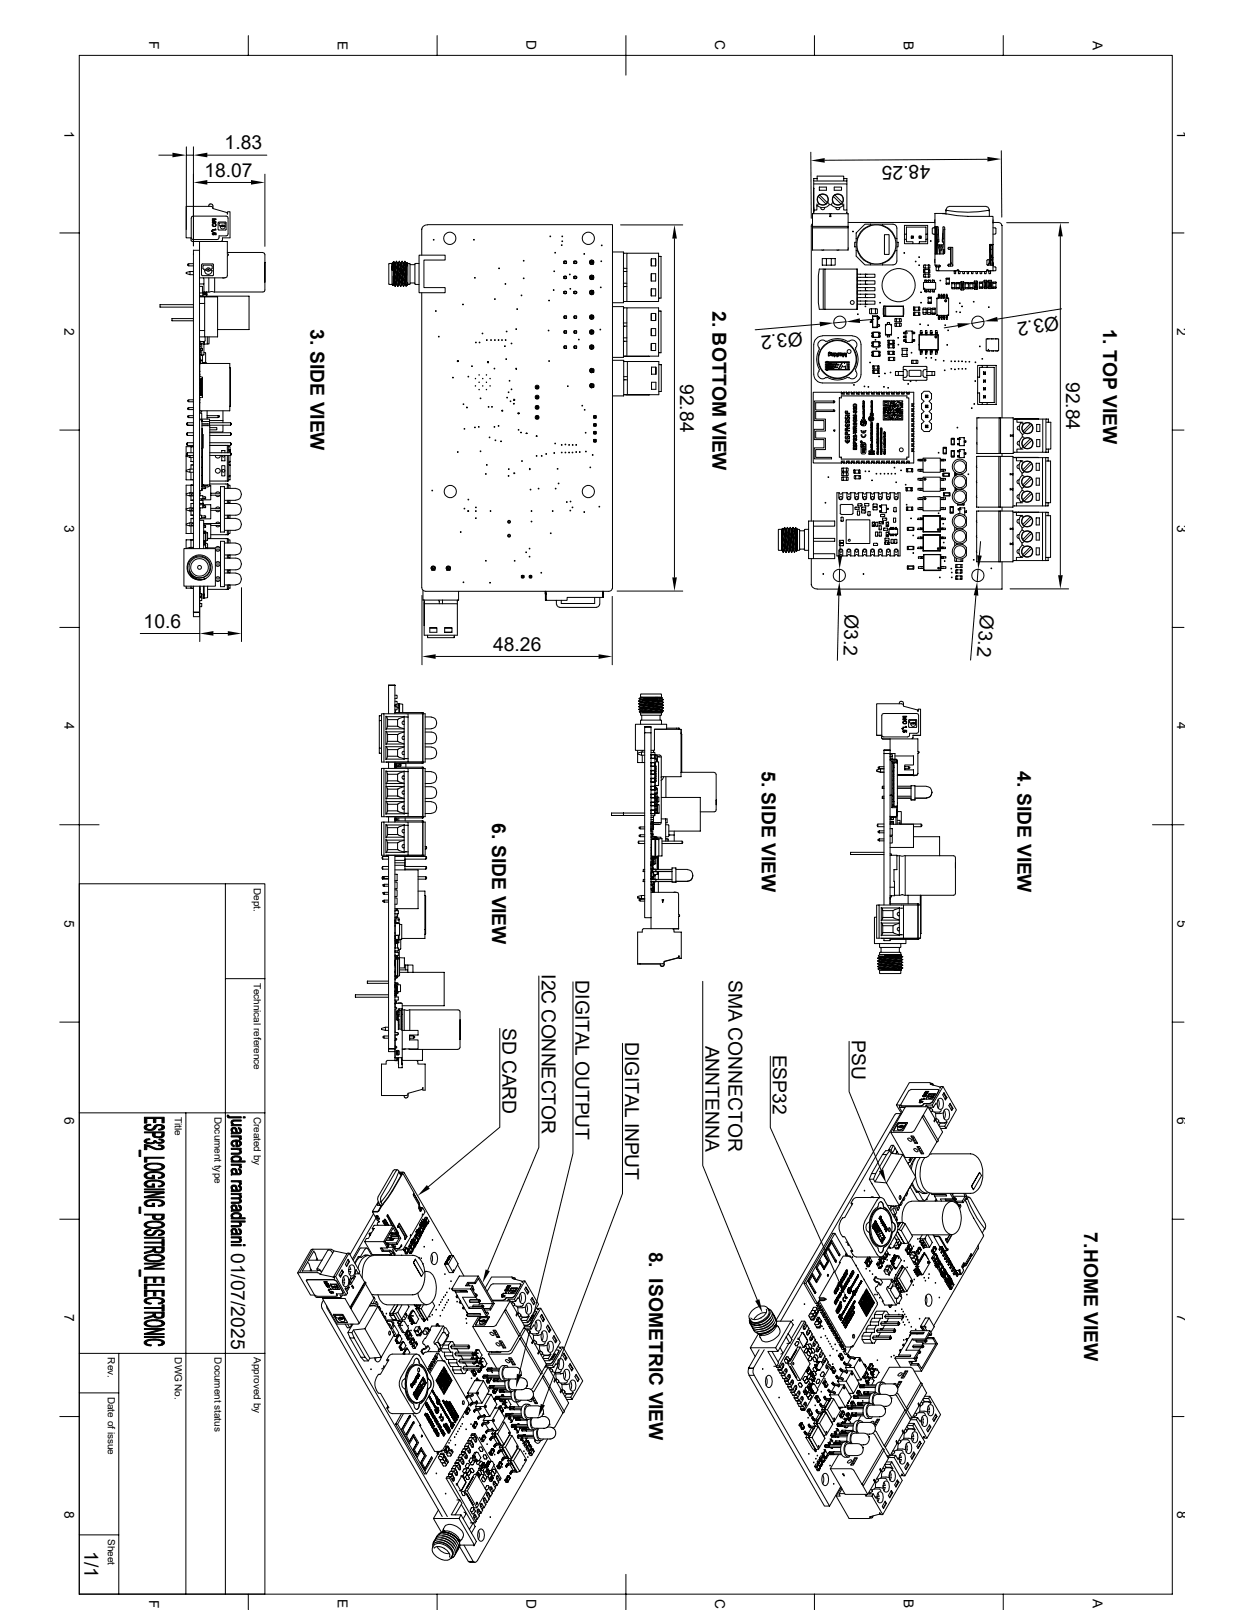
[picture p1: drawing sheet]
<svg xmlns="http://www.w3.org/2000/svg" width="216mm" height="279mm" viewBox="0 0 216 279" stroke-linecap="round" stroke-linejoin="round" font-family="sans-serif">
<defs><g id="words">
<g font-size="3.3">
<text x="39" y="25.9">1.83</text>
<text x="161.4" y="28.7" transform="rotate(180 161.4 28.7)">48.25</text>
<text x="35.5" y="30.6">18.07</text>
<text x="123.7" y="54" transform="rotate(90 123.7 54)">2. BOTTOM VIEW</text>
<text x="53.9" y="57.1" transform="rotate(90 53.9 57.1)">3. SIDE VIEW</text>
<text x="139.2" y="57.6" transform="rotate(175 139.2 57.6)">Ø3.2</text>
<text x="183.6" y="54.8" transform="rotate(171 183.6 54.8)">Ø3.2</text>
<text x="191.5" y="57" transform="rotate(90 191.5 57)">1. TOP VIEW</text>
<text x="118.1" y="66.6" transform="rotate(90 118.1 66.6)">92.84</text>
<text x="185" y="66.3" transform="rotate(90 185 66.3)">92.84</text>
<text x="146.6" y="106.6" transform="rotate(91 146.6 106.6)">Ø3.2</text>
<text x="170.2" y="106.6" transform="rotate(95 170.2 106.6)">Ø3.2</text>
<text x="24.9" y="108.9">10.6</text>
<text x="85.6" y="112.9">48.26</text>
<text x="132.2" y="133.8" transform="rotate(90 132.2 133.8)">5. SIDE VIEW</text>
<text x="176.6" y="133.9" transform="rotate(90 176.6 133.9)">4. SIDE VIEW</text>
<text x="85.4" y="142.9" transform="rotate(90 85.4 142.9)">6. SIDE VIEW</text>
<text x="94" y="169.1" transform="rotate(90 94 169.1)">I2C CONNECTOR</text>
<text x="99.9" y="170.1" transform="rotate(90 99.9 170.1)">DIGITAL OUTPUT</text>
<text x="126.4" y="170.1" transform="rotate(90 126.4 170.1)">SMA CONNECTOR</text>
<text x="87.2" y="178.3" transform="rotate(90 87.2 178.3)">SD CARD</text>
<text x="108.5" y="180.8" transform="rotate(90 108.5 180.8)">DIGITAL INPUT</text>
<text x="122.5" y="181.4" transform="rotate(90 122.5 181.4)">ANNTENNA</text>
<text x="134.2" y="183" transform="rotate(90 134.2 183)">ESP32</text>
<text x="147.8" y="180.5" transform="rotate(90 147.8 180.5)">PSU</text>
<text x="188.2" y="213.9" transform="rotate(90 188.2 213.9)">7.HOME VIEW</text>
<text x="40.1" y="217.4" transform="rotate(90 40.1 217.4)">01/07/2025</text>
<text x="112.6" y="217.2" transform="rotate(90 112.6 217.2)">8. ISOMETRIC VIEW</text>
<text x="14.7" y="269.2" transform="rotate(90 14.7 269.2)">1/1</text>
</g>
<g font-size="2.4">
<text x="25.9" y="7.2" transform="rotate(90 25.9 7.2)">F</text>
<text x="58.6" y="7.1" transform="rotate(90 58.6 7.1)">E</text>
<text x="91.4" y="7" transform="rotate(90 91.4 7)">D</text>
<text x="124.1" y="7" transform="rotate(90 124.1 7)">C</text>
<text x="156.9" y="7.1" transform="rotate(90 156.9 7.1)">B</text>
<text x="189.7" y="7.1" transform="rotate(90 189.7 7.1)">A</text>
<text x="11.2" y="22.6" transform="rotate(90 11.2 22.6)">1</text>
<text x="204.3" y="22.6" transform="rotate(90 204.3 22.6)">1</text>
<text x="11.2" y="56.9" transform="rotate(90 11.2 56.9)">2</text>
<text x="204.3" y="56.9" transform="rotate(90 204.3 56.9)">2</text>
<text x="11.2" y="91.1" transform="rotate(90 11.2 91.1)">3</text>
<text x="204.3" y="91.1" transform="rotate(90 204.3 91.1)">3</text>
<text x="11.2" y="125.3" transform="rotate(90 11.2 125.3)">4</text>
<text x="204.3" y="125.4" transform="rotate(90 204.3 125.4)">4</text>
<text x="11.2" y="159.6" transform="rotate(90 11.2 159.6)">5</text>
<text x="204.3" y="159.6" transform="rotate(90 204.3 159.6)">5</text>
<text x="11.2" y="193.8" transform="rotate(90 11.2 193.8)">6</text>
<text x="204.3" y="193.8" transform="rotate(90 204.3 193.8)">6</text>
<text x="11.2" y="228" transform="rotate(90 11.2 228)">7</text>
<text x="204.3" y="228.1" transform="rotate(90 204.3 228.1)">7</text>
<text x="11.2" y="262.3" transform="rotate(90 11.2 262.3)">8</text>
<text x="204.3" y="262.3" transform="rotate(90 204.3 262.3)">8</text>
<text x="25.9" y="277.6" transform="rotate(90 25.9 277.6)">F</text>
<text x="58.6" y="277.5" transform="rotate(90 58.6 277.5)">E</text>
<text x="91.4" y="277.5" transform="rotate(90 91.4 277.5)">D</text>
<text x="124.1" y="277.5" transform="rotate(90 124.1 277.5)">C</text>
<text x="156.9" y="277.5" transform="rotate(90 156.9 277.5)">B</text>
<text x="189.7" y="277.5" transform="rotate(90 189.7 277.5)">A</text>
</g>
<g font-size="1.7">
<text x="44" y="154.1" transform="rotate(90 44 154.1)">Dept.</text>
<text x="44" y="170.5" transform="rotate(90 44 170.5)">Technical reference</text>
<text x="30.4" y="193.8" transform="rotate(90 30.4 193.8)">Title</text>
<text x="37.2" y="193.8" transform="rotate(90 37.2 193.8)">Document type</text>
<text x="44" y="193.8" transform="rotate(90 44 193.8)">Created by</text>
<text x="18.7" y="235.5" transform="rotate(90 18.7 235.5)">Rev.</text>
<text x="30.4" y="235.5" transform="rotate(90 30.4 235.5)">DWG No.</text>
<text x="37.2" y="235.5" transform="rotate(90 37.2 235.5)">Document status</text>
<text x="44" y="235.5" transform="rotate(90 44 235.5)">Approved by</text>
<text x="18.7" y="242.4" transform="rotate(90 18.7 242.4)">Date of issue</text>
<text x="18.7" y="267" transform="rotate(90 18.7 267)">Sheet</text>
</g>
</g></defs>
<g fill="none" stroke="#000" stroke-width=".17">
<path d="M13.8 9.6h189.7v267h-189.7zM43.1 6.2v3.4M75.9 6.2v3.4M108.6 6.2v6.8M141.4 6.2v3.4M174.1 6.2v3.4M27.6 26.9h2.3M32.3 25.5v14.3M32.3 26.9h1.3M33.3 37.6h6.2v3.3h-1.5l-.1 .6-.2 .1-4.4-.1zM33.6 25.5v17.2M36 31.7h7.6"/>
<path d="M36 26.9h10.3M36.2 35.6v.2M36.4 35.4l.5 .1 .1 .7M36.4 35.4l-.1 .2M36.8 39.9h.5l.1-.2 .1 .2zM36.8 38h.7v.1l-.5 .2 .5 .2v.1h-.7l.6-.1-.6-.2 .6-.2zM36.9 38.8a.33 .33 0 0 1 .5 0 .33 .33 0 0 1-.1 .5 .26 .26 0 0 0 .1-.4 .26 .26 0 0 0-.4 0 .26 .26 0 0 0 .1 .4l-.3-.2zM37 36.2l-.1-.3-.3-.1h-4.3v5.5h.8v.4M37 36.2l2.3 .7M37.8 38.7v1.1M38 38.6l-.1 .1M38 38.5h1.2"/>
<path d="M38 38.8v.3M38.1 39.1h.1M38.1 38.7v.1M38.1 38.7h.9M38.1 39.2h.3M38.2 39.3h.1M38.2 39.3a.42 .42 0 0 0 .5 .5 .42 .42 0 0 0 .4-.5M38.3 39.3h-.1M38.3 39.2h.1M38.4 39.3h.1M38.4 39.1h.1M38.5 39.1h.3"/>
<path d="M38.5 39.3h.3M38.9 39.1h.1M38.9 39.3h.1M38.9 39.2h.1M39 39.3h.1M39 38.7v.4M39.1 39.3h.1M39.2 38.6v1.2h-1.3M39.4 36.9l.1 .3v-.5h.4v4.6h-1.3v.4M46 30.2v12.6M73.2 39.7v4.6M74.2 39h32.1v63.2a.59 .59 0 0 1-.6 .4h-31.8l-.4-.1-.2-.2-.1-51.5"/>
<path d="M74.2 39l-.6 .2-.4 .5M107.7 39h10.8M140.7 26.4l.1 11.5M141 39.5v3.9h6.2v-3.9M141 39.5v-2.4h6.2v2.4M141 39.3h6.2M141 39.5h6.2M141 38.8l-.2 .4v51.2M141.2 36.1l.1 .6M141.2 36.1h.1M141.2 31.9h5.8v4.5h-.6v-1M141.3 32.7l-.1 3.4"/>
<path d="M141.8 35.4v1h-.6M141.8 31h-.6v6.1M142 34.1a.94 .94 0 0 0 .1 1.2 .94 .94 0 0 0 1.2 .1M142 34.1a.94 .94 0 0 1 1.5-.1 .94 .94 0 0 1-.2 1.4M142 35.4l-.2 .3M142 34.1l1.3 1.3M142.2 32.5h1.2v.5h-1.2zM142.2 33.8l1.4 1.4M142.5 36a.34 .34 0 0 0 .3 .4 .34 .34 0 0 0 .3-.4M143.8 35.2l.1 .3M143.9 35.5a1.43 1.43 0 0 1-2 .2M143.9 35.5h.4"/>
<path d="M144 37.1h.1M144.1 37.1l.1 .5h-.2zM144.2 37.1h.1M144.3 35.5a1.43 1.43 0 0 0 2 .2M144.5 35.2l-.2 .3M144.6 34.1l1.4 1.3M144.8 32.5h1.2v.5h-1.2zM144.9 33.8l1.3 1.4M145.8 36a.34 .34 0 0 1-.4 .4 .34 .34 0 0 1-.3-.4M146.2 35.4l.2 .3M146.4 31.3v-.7h-4.6v.7M146.4 31h.6v.4h-5.8"/>
<path d="M147 36.4v.7M147 31.4v.5M147.2 38.6h15M151.1 38.9h-1l-1.5 1.5v4l1.5 1.6h1v-.2M151.1 38.9h2.1M151.1 38.9v.2a3.3 3.3 0 0 0-2.3 2.3M153.1 39.1a3.3 3.3 0 0 1 2.3 2.3M153.2 39.1v-.2h1.8l.3 .1 .3 .2 .1 4.3M161.8 39.6v.9M162.3 38.1v.6M162.3 39.5l-.5 .1M162.3 39.3v6.7h.8"/>
<path d="M162.3 39.3v4.8M162.5 39.3v4.8M162.6 39.3v4.8M162.8 39.5h.1M162.8 39.5l.1 2.4M162.9 39.8v.8M163.5 37.1l.8 .1M163.7 39.5h.1M163.7 39.5l.1-.2 .1 .2M163.7 39.5l-.2 2.3M163.9 37h.3M163.9 37.1l-1.6-.1v2.3h.4l.1 .2"/>
<path d="M163.9 39.8h-.1v1.6M164 39.8h.1M164 39.5v4.4M164.2 36.4v.7M164.3 37.1a34.9 34.9 0 0 0 8 .4v5M164.7 35.9h-.3l-.2 .6M164.7 35.8h6.5M171.2 35.9h.2l.3 .6M171.4 27.6l-28.3 .2M171.7 36.5l-.1 .1M171.7 36.5a20.9 20.9 0 0 1-7.5 0v.1M171.7 36.4v1.1"/>
<path d="M172.3 38.1l.1 .6M172.3 39.5l.5 .1M172.3 38.6h1a.66 .66 0 0 1 .6 .5v33.4M172.8 39.6v.9M173.8 26.2l.1 11.5M174.7 38.7h10.8M10.4 40.4h3.4M32.3 47.3l.7-.2v.6l-.7-.2zM32.6 45.8h.2v.3h-.2zM32.8 45.8h.8M32.8 46.1h.8M33 47.1h.6"/>
<path d="M33 47.7h.6M33.2 41.7l.2 .2M33.4 41.9h1.2M33.6 43.4h1zM33.6 52.9h-5.8v.4h5.8M33.6 55.3h-3.8v.4h3.8M33.6 43.4v51.8M34.6 59.9h.1M34.6 41.9h4.9v2.2h.1v.1l-.1 .2v3.4l-.1 .3-.3 .1M34.6 49.7h.5v1.1h-.5M34.6 48.2h4.5M34.6 59.5h.1"/>
<path d="M34.6 41.9v53.3M34.6 59.3h.8M34.6 51.5h3.2v7h-3.2M34.6 51.4h8.6v5.8h-5.4M34.7 58.5h.1M34.7 50.8v.1M34.7 51.3v.1M34.7 59.1l.1 .1M34.7 51.4h.1M34.7 59.3v.4h.2M34.8 59.3h.7M35 45.9v1.8"/>
<path d="M35 59.6l-.3 .1v.8M35 45.9l.1-.1 1.9 .1v1.9h-1.9l-.1-.1M35.2 50.8v.6M35.2 51h.5v.1M35.2 51.1h.5M35.2 50.8h.5M35.3 48.2l.1 1.1h-.8M35.3 46.1v.6M35.3 46h1.4M35.3 46.7h.5M35.4 49.3v1.5M35.4 59.7h.1"/>
<path d="M35.4 59.3v.4M35.5 51.5v1.2h-.9M35.5 52.7v4.7h-.9M35.5 57.4v1.1M35.5 47h.1M35.6 58.5h.1M35.6 46.9l-.1 .1M35.6 46.9h.2M35.6 58.5l-.1 .7M35.7 50.8v.2h.1M35.7 50.8h.2M35.7 51.1h.2"/>
<path d="M35.8 46.9h.1M35.8 50.7v.1h-.6M35.8 50.8l.1 .3M35.9 46.7h-.1M35.9 46.9l.1 .2h.3l.1-.2M35.9 46.7l.1-.2h.3l.1 .2M35.9 50.8v.3M35.9 50.7v.1M35.9 51.1v.3M36 58.5v1.2h-.6M36.2 48.2v2.5h-.8M36.3 50.7l.4-.1 .5 .1"/>
<path d="M36.3 58.5v1.2h-.3M36.4 46.7h.1M36.5 46.9h-.1M36.5 46.9h.2M36.5 46.7h.2M36.7 46.9a.6 .6 0 0 1-.5 .7 .6 .6 0 0 1-.7-.6M36.7 46.1h.1M36.8 40.2h.2v-.1h-.3l.1 .1M36.8 46.6l-.1 .1M36.8 40.1h.1M36.8 47h.1M36.8 46.1v.5"/>
<path d="M36.8 40.5l.2-.1a.15 .15 0 0 0 0 .2 .15 .15 0 0 0 .2 0 .15 .15 0 0 0-.1-.2h.4v.4l-.1-.3h-.1a.22 .22 0 0 1-.2 .3 .22 .22 0 0 1-.3-.3zM38.6 41.7l-.2 .2M38.9 48.2h-.3M39.4 41.9v.1M39.5 43.8h6.1M45.6 43.9h.3l.1 .3-.1 6.4-8.6 .1v-2.5M46 45.6v3.4M68 45.7l-.5 .1v3.5l.5 .1M68 49.4l.2 .1M68 45.7v3.7M68.1 45.7h.1M68.1 45.7h-.1"/>
<path d="M68.1 45.7v1.2M68.2 45.7l-.1 1.2M68.3 45.5l-.2 1.4M68.3 49.4h.1M68.3 49.4l-.1 .1M68.3 45.5l-.1 .2M68.3 45.4v.1M68.4 49.4l.2 .3M68.5 45.7l-.2-.3-.1 4.1M68.6 45.7l-.2 3.7M68.6 45.7h-.1v.2l-.2 3.5M68.7 49.4h.2"/>
<path d="M68.7 49.4l-.1 .3M68.8 45.3l-.2 .4M68.9 49.4l.1 .3M69 45.7l-.3 3.7M69 45.7l-.2-.4-.2 4.4M69 45.7h.1M69.1 45.7l-.2 3.7M69.3 49.4h.1M69.3 49.4l-.3 .3M69.3 45.3l.2 .4M69.3 45.3l-.2 .4M69.3 45.3l-.3 4.4"/>
<path d="M69.3 49.4l.3 .3M69.5 45.7h.1M69.5 45.7l-.2 3.7M69.6 45.7l-.3 3.7M69.7 49.4h.1M69.7 49.4l-.1 .3M69.8 45.3l-.2 .4M69.8 49.4l.2 .3M70 45.7l-.2-.4-.2 4.4M70 45.7h.1M70 45.7l-.3 3.7M70.2 49.4h.1"/>
<path d="M70.2 49.4l-.2 .3M70.3 45.3l-.2 .4-.1 .4-.2 3.3M70.3 45.3l.1 .4M70.3 45.3l-.3 4.4M70.3 49.4l.2 .3M70.4 45.7h.2M70.4 45.7l-.2 3.7M70.6 45.7l-.3 3.7M70.6 45.6l.2 .1M70.6 45.6v.1M70.6 45.6l-.1 4.1M70.7 49.5l-.2 .2"/>
<path d="M70.7 49.4h.1M70.7 49.4v.1M70.7 49.1v.3M70.7 49.1v.4M70.8 45.7l.4 .1v3.5l-.4 .1M70.8 49.4h-.1M70.8 45.7v3.7M71.2 49.2h.8M71.2 45.8h.8M72.7 45.7l-.7 .1v3.5l.7 .1M72.7 44.3h4.6v.8h-3.7v4.8h3.7v.9h-4.6zM75.2 41.6h.2l-.1 .1z"/>
<path d="M75.6 54h.1zM80.3 52.8h.1zM82.4 48.2h.1l-.1 .1zM83.7 57.9h.1zM84.4 59h.2zM85.1 59h.2zM85.8 51.9h.2zM85.9 59h.1l-.1 .1zM87.6 49.3h.2zM87.9 57.5h.1l-.1 .1zM90.8 48.3h.2l-.1 .1zM95.2 52.2h.2z"/>
<path d="M96 50.3h.2zM97.5 41.9h.2zM97.9 50.6h.4v.3h-.4zM97.9 48h.4v.3h-.4zM97.9 45.3h.4v.4h-.4zM97.9 45.3v.4M97.9 50.6v.3M97.9 48v.3M98 57.4h.3v.4h-.3zM98 54.9h.3v.3h-.3zM98 54.9v.3M98 57.4v.4"/>
<path d="M98.3 45.3v.4M98.3 48v.3M98.3 50.6v.3M98.3 55.2h.1M98.3 54.9v.3M98.3 57.4v.4M99.7 50.6h.3v.3h-.3zM99.7 48h.3v.3h-.3zM99.7 45.3h.3v.4h-.3zM99.7 45.3v.4M99.7 50.6v.3M99.7 48v.3"/>
<path d="M99.7 57.4h.3v.4h-.3zM99.7 54.9h.3v.3h-.3zM99.7 54.9v.3M99.7 57.4v.4M100 45.3v.4M100 50.6v.3M100 48v.3M100 54.9l.1 .3M100 57.4v.4M100 55.2h.1M100.1 45.4v.2M100.1 48v.2"/>
<path d="M100.1 50.7v.1M101.3 44.1h.2zM102.4 55.3h.6M102.4 45.8h.6M102.4 59.9l.2 .3M102.4 57.4h.6M102.4 50.5l.2 .2M102.4 47.9h.6M102.4 54.7l.2 .2-.2 .4zM102.4 45.3l.2 .1-.2 .4zM102.4 50.5v.5M102.4 59.9v.6"/>
<path d="M102.4 59.9h.6M102.4 50.5h.6M102.4 54.7h.6v.6M102.4 45.3h.6v.5M102.6 57.5l-.2-.1v.5M102.6 48l-.2-.1v.5M102.6 57.7l.4 .2h-.6zM102.6 50.8l.4 .2h-.6zM102.6 48.2l.4 .2h-.6zM102.6 54.9h.2v.2M102.6 45.4h.2v.2M102.6 55.1h.2"/>
<path d="M102.6 45.6h.2M102.7 59.9a.38 .38 0 0 0-.4 .3 .38 .38 0 0 0 .4 .4M102.7 54.7a.38 .38 0 0 0-.4 .3 .38 .38 0 0 0 .4 .4M102.7 57.2a.38 .38 0 0 0-.4 .4 .38 .38 0 0 0 .4 .4M102.7 50.4a.38 .38 0 0 0-.4 .4 .38 .38 0 0 0 .4 .3M102.7 45.1a.38 .38 0 0 0-.4 .4 .38 .38 0 0 0 .4 .4M102.7 47.8a.38 .38 0 0 0-.4 .3 .38 .38 0 0 0 .4 .4M102.8 57.5h-.2v.2M102.8 50.7h-.2v.1M102.8 48h-.2v.2M102.8 55.1l.2 .2M102.8 45.6l.2 .2"/>
<path d="M103 59.9l-.2 .4M103 57.4l-.2 .1v.2M103 50.5l-.2 .3M103 47.9l-.2 .1v.2M103 47.9v.5M103 50.5v.5M103 57.4v.5M103 59.9v.6M103 54.7l-.2 .2M103 45.3l-.2 .1M104.1 57.1l.2 .1-.1 .1zM104.3 45.3h.1v.1z"/>
<path d="M106.3 43.7h1.9v3.4M106.3 53.2h1.9v3.4M108.2 49.1v.6M108.2 52.3v.2h-1.9M108.2 52.3h6.1M108.2 58.6h.6M108.2 56h.6M108.2 49.1h.6M108.2 46.5l.6 .1M108.2 58.6v.6M108.5 52.3h4.1M108.8 59.2h-.6v2.6"/>
<path d="M108.8 56.6h-.6v2M108.8 53.4h-.6M108.8 49.7h-.6v2.6M108.8 47.1h-.6v2M108.8 43.9h-.6M113 55.6v-1.2h.8v1.2M113 46.1v-1.2h.8v1.2M113 44.9v1.2M113 54.4v1.2M113 51.4h.8M113 58.3h.8M113 47.5v1.3"/>
<path d="M113 50.1v1.3M113 57v1.3M113 59.6v1.2M113 55.6h.8M113 48.8h.8M113 46.1h.8M113.8 59.6v1.2zM113.8 57v1.3zM113.8 50.1v1.3zM113.8 47.5v1.3zM113.8 44.9v1.2M113.8 54.4v1.2"/>
<path d="M113.8 59.6h-.8v1.2M113.8 57h-.8v1.3M113.8 50.1h-.8v1.3M113.8 47.5h-.8v1.3M114.3 53.4v8.4zM114.3 43.9v8.4zM114.3 54h.4v7.2h-.4M114.3 53.4h-5.5v8.4M114.3 44.5h.4v7.2h-.4M114.3 43.9h-5.5v8.4M117.1 41.4v58.8M142.3 56.3l-11.2 .9"/>
<path d="M142.7 58.3a1.6 1.6 0 0 0-1.5 1.5v5.1a1.6 1.6 0 0 0 1.5 1.6h5.2a1.6 1.6 0 0 0 1.5-1.6v-5.1a1.6 1.6 0 0 0-1.5-1.5M142.7 58.3h5.2M142.9 46.7v7M143 43.3l-.4 .1M143.2 46.7v7M143.3 59.3a.78 .78 0 0 0-1.1 0 .78 .78 0 0 0 0 1.1M143.4 59.2h.1M143.4 44.9v1.1h-.7v-1.1h2.2v1.1h-.6M143.4 46h.9M143.5 59.3a3.5 3.5 0 0 1 3.7 0M144.3 44.9v1.1M145.6 43.3l-.4 .1"/>
<path d="M146.9 55.8l-2.2 .2M147.3 59.2h-.1M147.4 59.3a.78 .78 0 0 1 1.1 0 .78 .78 0 0 1 0 1.1M148.6 42h-.3v.8h.3M148.6 43.5h.2M148.6 41.4h.2M148.7 46.7v7M148.8 48.1v.6M148.8 49.3v.6M148.8 50.5v.6M148.8 51.6v.6M148.8 47.6v-.9h-6.6l-.2 1.1v4.7l.2 1.2h6.6v-.9"/>
<path d="M148.8 49.9v.6h1.4v-.6M148.8 49.9h1.4M148.8 48.7v.6h1.4v-.6M148.8 48.7h1.4M148.8 47.6v.5h1.4v-.5M148.8 47.6h1.4M148.8 51.1v.5h1.4v-.5M148.8 51.1h1.4M148.8 52.2v.6h1.4v-.6M148.8 52.2h1.4M148.8 43.4a3.3 3.3 0 0 0 2.3 2.3M150.1 53.2h.2z"/>
<path d="M150.2 49.9h1.6v.6h-1.6M150.2 48.7h1.6v.6h-1.6M150.2 47.6h1.6v.5h-1.6M150.2 51.1h1.6v.5h-1.6M150.2 52.2h1.6v.6h-1.6M151 53.6h1.2l.1 .8h-1.3zM151.3 53.6v.8M151.3 55.7h.1M151.3 57.8v-.1h1.4v.2h-.2h.2l-.1 .2 .1 .1M151.3 59.5l.2 .1M151.3 59.6h.2M151.3 58.3v.2h1.4v-.2"/>
<path d="M151.3 57.8l.2 .1M151.3 57.9l.2 .1M151.3 59.6l.2 .2-.2 .2M151.3 57.8l.2 .3-.2 .1M151.4 55.7v-.9l.1 2M151.4 56v.9l.8-.1M151.4 55.7v.3h-.1M151.4 55.7h-.4v.3h.3M151.4 54.8h.9M151.5 54.9l.8-.1v.2M151.5 59.9l-.2 .1M151.5 58.2l-.2 .1h.2"/>
<path d="M151.6 57.7v.8M151.6 59.4v.8M151.6 59.4h.1M151.6 59.3h.9M151.6 58.5h.1M151.6 57.7h.1M151.6 57.7h.9M151.6 58.5h.9M151.6 55.4l-2.3 .2M151.8 59h.2zM151.9 53.6v.8M152.2 54.9l.1 2h-.9"/>
<path d="M152.3 56.6h.1M152.3 55.3h.1M152.3 55.3v1M152.3 56.6v.3M152.4 56.3h.3v.3h-.3M152.4 55h.3v.3h-.3M152.4 56.3h-.1v.3M152.4 55h-.1v.3M152.5 57.7v.8M152.5 59.4v.8M152.5 60h.2M152.5 58.3h.2"/>
<path d="M152.7 59.6l-.2-.1h.2v-.2h-1.4v.3M152.7 58.3h.1M152.7 59.6l-.1 .2 .1 .2M152.7 60v.2h-1.4v-.2M153.2 45.8v.2M153.4 53.1h3.4l-3.1 .1M153.4 53.5v1M153.4 54.9h3.4h-3.4v-1.8v1.8M153.4 53.1l.3 .1v1.7M153.5 40.7h.8v3.5h-.8zM153.7 56.3h1v1.8h-1v-1.8l.1 .2M153.8 58l-.1 .1"/>
<path d="M154 58.1h.4v.4h-.4zM154.2 59.1v.5M154.2 59.8v.6M154.2 59.6h.1M154.3 59.8h.7v.6h-.7zM154.3 59.1h.7v.5h-.7zM154.3 59.1h-.2v.5h.1M154.3 59.8h-.2v.6h.1M154.4 56.3v-.3h-.4v.3h.4M154.6 58l.1 .1M154.7 56.3l-.1 .2M155 59.8h.1"/>
<path d="M155 59.1h.1M155.1 59.8l.1 .6h-.2M155.1 59.8l-.1 .1v.4l.1 .1M155.1 59.1l.1 .5h-.2M155.1 59.1h-.1v.4l.1 .1M155.4 55.3h.2v.5M155.4 56.6h.9M155.4 55.3l-.1 .5h1.1M155.4 43.4a3.3 3.3 0 0 1-2.3 2.3M155.4 43.5h.3v1.8l-.1 .3-.3 .3-4.2 .1M155.4 41.4h.3M155.6 55.3h.5"/>
<path d="M155.6 56.1v.5M155.7 42h.2v.8h-.2M156.1 56.1v.5M156.3 55.3l.1 .1M156.3 55.3h-.2v.5M156.4 56.1h-1.1l.1 .5M156.4 56.6h-.1M156.4 56.1v.5M156.4 55.4v.4M156.8 53.2v1.7M156.8 57.7h.4v.2h-.4zM156.8 58.3h.4v.3h-.4z"/>
<path d="M156.8 59h.4v.2h-.4zM156.8 53.5v1M156.8 53.1v1.8M156.8 59v.2M157 41.5v-2.4h4v2.4M157 40.6h.3M157 41.5h.3v.5h1.2v.3h-1.5zM157.2 57.4v2h1.1M157.3 41.5v-2.1h3.4v2.1M157.3 57.5l-.1-.1h1.1v2h-.1M157.3 59.4h-.1M157.4 57.7l.1 .1z"/>
<path d="M158.2 41v.3M158.2 41h.2v.2h-.2zM158.2 41.2v.1M158.3 57.7h.4v.2h-.4zM158.3 59h.4v.2h-.4zM158.3 57.4l-.1 .1M158.4 41.2l.1 .1h-.3M158.4 41h.1v.3M158.5 42.3h2.5v-.8h-.3v.5h-1.1v.3M158.5 41h-.3M158.5 54.2h.3v.5h-.2h.2h-.3zM158.6 53.3l.1 .1v.4h-.1"/>
<path d="M158.6 53.8h.1M158.7 53.3h.7v.5h-.7zM158.7 54.2h.7v.5h-.7zM158.7 53.3h-.2l.1 .5M159.4 53.3h.1M159.4 54.2h.2v.5h-.2zM159.4 54.2h.1M159.5 41v.3l.1-.1M159.5 41.3h.4M159.5 58.1h3.4v2.6h-3.4zM159.5 59.7v.2M159.5 53.3h.1v.5h-.2"/>
<path d="M159.5 53.3v.5M159.5 58.1h.1M159.5 44.5v.2zM159.6 58.1h3.2v2.6h-3.2zM159.6 41h.2v.2h-.2zM159.7 57.8h.3v.3h-.3zM159.7 57.8v-.4h.3v.4M159.8 50.7h.1zM159.8 52.5h.1zM159.8 41h.1v.3M159.8 41.2l.1 .1M159.9 41h-.4h.1"/>
<path d="M160.2 53.7h.5M160.2 54.3h.5M160.2 53.5v1M160.2 53.5h.5v1M160.2 54.5h.1M160.3 47.6v.4M160.3 49h2.1v1.2h-2.1zM160.3 46.1v.4M160.3 54.6h.4M160.4 47.5h.2v.6M160.4 46h.2v.5M160.4 47.6h-.1"/>
<path d="M160.4 46l-.1 .1M160.4 46.8l.1 .1v.3l-.1 .1M160.4 47.3h.1M160.5 46.8h.7v.5h-.7zM160.5 46.8h-.2l.1 .5M160.5 50.2v.3M160.5 50.5h.4v.2h-.4zM160.5 48.7v.3M160.5 48.6l.4 .1zM160.6 46h.5M160.6 47.6h.5M160.6 57.8h.3v.3h-.3z"/>
<path d="M160.6 57.8v-.4h.3v.4M160.7 40.6h.3M160.9 50.2v.3M160.9 48.7v.3M161 53.7h.5M161 54.3h.5M161 54.6h.5M161.1 51.8h.5v.7h-.5zM161.1 52.5v.2h.5v-.2M161.1 52.5h.5M161.1 51.6h.5v.2M161.1 51.6l.1 .2h.3l.1-.2"/>
<path d="M161.1 51.6v.2M161.2 46.8h.1M161.2 50.2v.3M161.2 50.5h.3v.2h-.3zM161.2 48.7v.3M161.2 48.6l.3 .1zM161.2 46.8h.2v.5h-.2M161.2 46.8v.5M161.3 47.6l.1 .5-1.1-.1M161.3 46l.1 .5h-1.1M161.3 46h-.2v.5M161.3 47.5h-.2v.6"/>
<path d="M161.5 57.8h.3v.3h-.3zM161.5 57.8v-.4h.3v.4M161.5 50.2v.3M161.5 48.7v.3M161.5 53.5h-.5v1M161.5 54.5h.1M161.5 53.5v1M161.5 41.7v.2zM161.6 52.5h.1M161.8 53.7h.5v.7h-.5zM161.8 53.6l.5-.1v.2M161.8 53.6v.1h.5v-.1"/>
<path d="M161.8 54.4v.2h.5v-.2M161.8 54.4h.5M161.8 53.6v.1M161.8 50.2v.3M161.8 50.5h.3v.2h-.3zM161.8 48.7v.3M161.8 48.6l.3 .1zM161.8 40.5l.1 .1M161.9 40.6h.4M162.1 50.2v.3M162.1 48.7v.3M162.3 44.1h1.4"/>
<path d="M162.3 45v.6M162.3 54.4h.1M162.3 57.8h.3v.3h-.3zM162.3 57.8v-.4h.3v.4M162.3 46v.2h.2M162.3 41.8h.1M162.3 41.9h.1M162.3 41.7h.1M162.3 41.5h.1M162.5 46v.2h.6v.1M162.6 51.7v3h2v-3h-2l.1 .2M162.7 54.6l-.1 .1"/>
<path d="M162.8 41.6v.4M162.8 42l-.1 .4 .2 .4M162.8 42.8l.2 .7 .1-.2M162.8 42.5h.9v1.6M162.8 42h.1M162.9 58.1h-.1M162.9 54.7h.1v.7h-.1zM162.9 51.1h.1v.6h-.1zM162.9 40.5l-.3 .2v.9h.3M162.9 46.3l-.4 .1 .1 .6 3.5-.1M162.9 46.3v.7M162.9 41.9v.1"/>
<path d="M162.9 41.9h.1M163 46.2v.1M163 43.5v.1M163 46.1h.1M163 42.5l.1 .4M163 43.6v.5M163 46l.2 .2-.3 .1M163.1 43.5v.1M163.1 42.5v1.6M163.2 48.6v.2zM163.3 51.1h.2v.6h-.2zM163.3 54.7h.2v.7h-.2z"/>
<path d="M163.3 42.5v1.6M163.4 43.4l-.1 .1M163.4 42.5l-.1 .4M163.5 41.6h.2M163.5 41.9h.1M163.5 41.9l.1 .1M163.6 41.1l.1 .3M163.6 40.5v.9M163.7 41.4v.6M163.7 42h.1M163.7 43.3h.3M163.7 42.6l-.4 .8"/>
<path d="M163.7 42v.5M163.7 54.7h.2v.7h-.2zM163.7 41.4h.1M163.7 51.1h.2v.6h-.2zM163.8 43.9h.2M163.8 43.7l.2 .1M163.8 43.5l.2 .1M163.9 43.9h-.1v.2M163.9 43.7l-.2 .1 .3 .1M163.9 43.9l-.2 .1M163.9 43.3v.3M163.9 43.5l-.2 .1 .3 .1"/>
<path d="M164.2 51.1h.2v.6h-.2zM164.2 54.7h.2v.7h-.2zM164.2 48.4h.6v.7h-.6zM164.2 48.3h.6v.1M164.2 48.3h.6M164.2 49.1v.2l.6-.1M164.2 49.2h.6M164.2 48.3v.1M164.5 57.3h.1zM164.5 54.6l.1 .1M164.5 46.1l.1 .1M164.6 45.9l-.1 .1"/>
<path d="M164.6 51.7l-.1 .2M164.7 42.9v.4M164.7 45.8v.4M164.7 42.9h.7v3.3h-.7M164.7 45.8l-.2 .2 .2 .2M164.7 42.9l-.2 .2 .2 .2M164.8 49.1v.1M165 42.9v3.3M165 45.8h-.3M165 43.3h-.3M165.1 42.9v2.7M165.1 45.6l.1 .2 .2 .2"/>
<path d="M165.2 49h.5v.2h-.5zM165.2 49.9h.5v.2h-.5zM165.2 49.2v.7M165.7 47l-.1 .5h.3v-.5M165.7 49.2v.7M165.9 49.2h.6v.7h-.6zM165.9 49.1v-.1h.6v.2M165.9 49.1h.6M165.9 49.9v.2l.6-.1M165.9 50l.1-.1h.4l.1 .1M165.9 49.1v.1M166 54v.2z"/>
<path d="M166.1 46.9h.3v.2h4.8v-.2M166.1 47h.3M166.1 46.9l.1-.1 .2 .1M166.2 56.5l-2.3 .4M166.3 47v.5h.3v-.4M166.5 52.6h.2zM166.5 49.9v.1M166.8 49.3h.5v.7h-.5zM166.8 49.1h.5v.2h-.5zM166.8 50h.5v.2h-.5zM166.8 49.1v-.2h.5v.2M166.8 50.2v.1h.4l.1-.1"/>
<path d="M166.9 53.2h.1zM166.9 49.5h.1zM166.9 49.5l.2 .1zM166.9 49.7h.2zM166.9 49.7l.2-.1v.1zM166.9 49.4h.2zM166.9 49.3l.2 .1h-.2zM167 49.8v.1h.1v-.1v.1l-.1 .1zM167.1 47.1v.4h.3v-.4M167.5 49.9h.6M167.5 49.2v.7M167.9 47.1v.4h.2v-.4"/>
<path d="M168.1 49.2h-.6v-.2h.6v1.1h-.6v-.2M168.3 49.2h.6v.7h-.6zM168.3 49.1v-.1h.6v.2M168.3 49.1h.6M168.3 49.9v.2l.6-.1M168.3 50l.1-.1h.4l.1 .1M168.3 49.1v.1M168.6 47.1v.4h.3v-.4M168.9 49.9v.1M169.1 49.1h.5v.7h-.5zM169.1 48.9h.5v.2h-.5zM169.1 49.8h.5v.2h-.5z"/>
<path d="M169.1 48.9v-.1h.5l.1 .1M169.1 50v.2h.5l.1-.2M169.2 49.4h.3h-.1l-.1 .1zM169.2 49.5h.3v.2h-.2zM169.2 49.2l.3 .1h-.2zM169.2 49.4h.2zM169.2 49.7h.3v.1h-.3zM169.4 47.1v.4h.2v-.4M170 49.1h.5v.7h-.5zM170 49l.5-.1v.2M170 49v.1h.4l.1-.1M170 49.8v.2h.5"/>
<path d="M170 50v-.2h.4l.1 .2M170 49v.1M170.1 47.1v.4h.3v-.4M170.5 49.8v.2M170.8 49h.5v.7h-.5zM170.8 48.8h.5v.2h-.5zM170.8 49.7h.5v.2h-.5zM170.8 55.8l-2.2 .3M170.8 49.9v.2h.5l.1-.2M170.8 48.8v-.2h.5l.1 .2M170.9 47.1v.4h.3v-.4M170.9 49.2h.3v.2l-.1-.2-.1 .2z"/>
<path d="M170.9 49.6l.1 .1 .1-.1 .1 .1h-.3zM170.9 49.3h.2zM170.9 49.4l.3 .1h-.2zM170.9 49.1h.3l-.2 .1zM171.2 58.8h2.1v2.1h-2.1zM171.2 46.9h.3M171.2 47h.3M171.2 46.9l.2-.1 .1 .1M171.4 58.8h.3M171.5 46.9l.8 .1M171.5 49h.6v.7h-.6zM171.5 48.8h.6v.2h-.6z"/>
<path d="M171.5 49.7h.6v.2h-.6zM171.5 53.3h.2zM171.6 49.9v.2h.4l.1-.2M171.6 48.8v-.2h.4l.1 .2M171.7 45.8l-.2 .2 .1-.2M171.7 45.6l-.3 .4M171.7 47l-.1 .5h.3l.1-.5M171.7 45l-.4 .2v.7l1 .1M171.7 45.3l-.1 .5M171.7 45v.6M171.7 49.4h.3zM171.7 49.1h.3z"/>
<path d="M171.7 49.6h.3zM171.7 49.2l.3 .1-.2-.1-.1 .2zM171.7 49.3h.1zM171.7 43.3h.1M171.8 42.4h.1v.1M171.8 43.6l.1 .1v1.5M171.8 42.5v.8M171.8 43.3l-.1 .2M171.8 42.5l.1 .8h.3M171.9 43.3l-.1 .1M171.9 43.4l-.2 .4M171.9 42.5v2.7"/>
<path d="M171.9 45.8h.1M171.9 45.8v.2M171.9 45h.1M172 58.8h.4M172.1 42.4v.1h-.2M172.1 42.5h.1v-.1v2.4M172.2 42.5v2.2h-.1v-.5h.1M172.2 45.6v.4M172.2 45h.1v.6h-.1zM172.2 44.7l-.3 .6v.5l.1-.7 .3-.1M172.3 49.1h.5v.7h-.5zM172.3 49l.5-.1v.2"/>
<path d="M172.3 49l.1 .1h.4v-.1M172.3 49.8v.2h.5M172.3 50l.1-.2h.4v.2M172.3 44.7l-.1 .3M172.3 49v.1M172.3 40.6h.4M172.3 46.3l.5 .1M172.3 45.7h-.1v.1M172.3 42.5h-.6v2.5M172.3 45.7v1.3M172.3 42.5v2.5M172.3 45.6v.1"/>
<path d="M172.8 58.8h.3M172.8 46.9l-.5 .1M172.8 40.5l-.1 .1M172.8 46.4v.5M172.8 49.8v.2M184 41v58.8M184.2 53.6l-11.1 1.8M203.5 40.4h2M10.4 74.6h3.4M32.3 79.2v2.4M32.4 73.5l.1-.1v.4zM32.5 79h-.2v.2"/>
<path d="M32.5 78.6v.4l-.1-.1zM32.5 76.8v.5l-.1-.2zM32.5 75.1v.5l-.1-.2zM32.5 77.3h1.1M32.5 78.6h1.1M32.5 79h1.1M32.5 76.8h1.1M32.5 75.1h1.1M32.5 75.6h1.1M32.5 73.4h1.1M32.5 73.8h1.1M32.6 69.5l.2-.1v.3l-.2-.1z"/>
<path d="M32.6 70.8l.2-.1v.4l-.2-.1zM32.6 72.2l.2-.1v.4l-.2-.1zM32.7 73.8h.1M32.8 72.1h.8M32.8 72.5h.8M32.8 73.8h.8M32.8 69.7h.8M32.8 69.4h.8M32.8 71.1h.8M32.8 70.7h.8M33 79v.4l-.7-.2M33 79.4h.6"/>
<path d="M33.1 79.4v.7M33.2 77.5h.4h-.5v1.1M33.2 77.5h-.9v1.5M34.6 61.2h.1M34.6 60.2h.1M34.6 61.4h.1M34.6 60.5h.4M34.6 72.9h.5M34.6 71.7h.4v1M34.6 65.8h.2v.2M34.6 60.9l.1 .1M34.6 67.8h.2v.5"/>
<path d="M34.6 66h.2M34.6 69.3h.1M34.6 68.3h.2M34.6 63l.2 .1M34.6 66.8h.2M34.6 67.4h.2M34.6 66.6h.2M34.6 72.7h1.8v.5h-1.3M34.7 63.1h5.2v8.2h-5.2v-2.3l.4-.1v-3.5h-.4zM34.7 63.2h.1M34.7 71.2h.1M34.7 61h.1"/>
<path d="M34.7 67.8h.1M34.7 69.8v.1M34.7 69.3v.1M34.7 69h.1M34.7 68.5l.4 .1M34.7 60.1v.1M34.7 67.4h.1M34.7 60.8l.1 .1M34.7 66.5h-.1M34.7 60.9h.1M34.7 64.4v.1M34.7 64.9l-.1 .1"/>
<path d="M34.7 65.3h.1M34.7 62.3h.1M34.7 62.4h.1M34.8 60.5l-.2 .3M34.8 62.1l-.2 .1 .1 .3v-.1M34.8 61.6v.9h-.2h.2v.2l-.2-.1 .2 .1v.1h-.2M34.8 66.5v1.3M34.8 66v.5h-.2M34.8 68.3v.2h-.2M34.8 62.5v.1zM34.8 62.8v.2M34.8 62.5h.3"/>
<path d="M34.9 68.5h.2M35 65.8v2.7M35 60.5v-.9l.4 .1v1.9h-.4v-.8M35 60.5h.1v.3h-.1M35 60.8h-.3v.8h.3M35 71.3v.2h-.4M35.1 72.9v12.2h-.5M35.1 72.9v.3M35.1 74.4h.1M35.1 73.7h1v.2M35.1 73.5h1l.2 .1 .1 .3M35.1 73.9h1.3"/>
<path d="M35.1 77.8v1.5M35.1 79.3v1.8M35.1 62.5h.1M35.1 75.4h.2v2.4h-.2M35.1 74.4v3.4M35.1 61.6v1.5M35.1 65.7l-.4 .1M35.1 65.8h-.3M35.3 62.9v.2M35.4 61.2l.2 .1M35.5 62.9h.4v.2M35.6 62.9h-.5"/>
<path d="M35.6 62.8v.1M35.7 61.3v1.5M35.9 72.5h1.9v-.4l.3 .1v.2l-.3 .1M35.9 71.3v1.4M35.9 72.1h1.9M36.4 73h2.3M36.4 73.4h3.6M36.4 73.2v.5M36.4 74.2h1.2v.4h-1.2M36.4 77.3h3.6M36.4 78.6h3.6M36.4 79h3.6"/>
<path d="M36.4 76.8h3.6M36.4 75.1h3.6M36.4 75.6h3.6M36.4 73.8h3.6M36.4 73.9v10.3M37.4 79a.43 .43 0 0 0 .4 .5 .43 .43 0 0 0 .4-.5M38.5 79v1h.5v-1a.26 .26 0 0 1-.2 .3 .26 .26 0 0 1-.3-.3M38.5 78.6v-.4h.5v.4M38.7 73.8v1.2h-2.3M38.7 71.3v2.1M39.1 77.3h.4v1.3M39.5 79v4.5"/>
<path d="M39.5 77.3h.1v1.3M39.6 79v4.5h-.1M39.6 78.1l.3 .2M39.6 77.5h.3v.6M39.6 78.1h.3M39.9 63.8a.68 .68 0 0 1 .1 .8v5.8l-.1 .1M39.9 79v1.1M39.9 78.1v.5M40 78.6l.2 .1-.2 .3zM40 76.8l.2 .2-.2 .3zM40 75.1l.2 .1-.2 .4zM40 73.4l.2 .1-.2 .3z"/>
<path d="M78.6 65.5h.1l-.1 .1zM79.4 78.4h.1v.1zM79.6 62.6l-.2 .1h-.1M79.6 62.7l-.1 .1M80.6 74.4h.1l-.1 .1zM81.2 70.7l-.2 .1M81.2 65.3l.2 .1h-.1zM82.5 67h.1M82.5 65.7h.1M83.1 66.3h.1zM83.1 65.1l.1-.1zM83.1 67.6h.1z"/>
<path d="M83.7 67h.1zM83.7 65.7h.1zM84.4 65.1l.1-.1zM84.4 66.3h.1zM84.4 67.6h.1zM84.6 62.9h.2M84.6 62.7l.2 .1M84.7 70.6h.2zM85 65.7h.1zM85 67h.1zM85.3 70.6h.2zM85.7 64h.2z"/>
<path d="M85.8 74l.1 .1-.1 .1zM86.5 73.9h.1l-.1 .1zM87.2 71.2v.1l-.1-.1M87.8 62.3h.1l-.1 .1zM88 69h.1l-.1 .1zM88.2 68.1h.1zM88.6 69.6h.1l-.1 .1zM88.7 67.5l.2 .1h-.1zM89.1 70v.1M89.2 69.3l.1 .1h-.2M89.4 69.4l-.2 .1M89.5 64h.2z"/>
<path d="M89.7 64l-.2 .1h.2M89.9 71.8h.2M89.9 71.7h.2M90 71.8h.1M90 74.5l.1 .1-.1 .1zM90.4 75l.1 .1h-.1zM91.3 75.2h.2M93 67h.4l-.1 .1zM93 68.7h.4l-.1 .2zM93 70.5h.4l-.1 .1zM93 72.2h.4l-.1 .1zM93 67v.4"/>
<path d="M93 68.7v.5M93 70.5v.4M93 72.2v.4M93 75.7h.2M93.1 67.1v.2M93.1 68.9v.1M93.1 70.6v.2M93.1 72.3v.2M93.3 67.3l-.3 .1h.4M93.3 69l-.3 .2h.4M93.3 70.8l-.3 .1h.4M93.3 72.5l-.3 .1h.4"/>
<path d="M93.4 67v.4l-.1-.3M93.4 68.7v.5l-.1-.3M93.4 70.5v.4l-.1-.3M93.4 72.2v.4l-.1-.3M93.9 79.1h.2zM95.3 62.6l.1 .1h-.1zM96.3 76.9l.1 .1zM97.4 78.5h.2zM97.5 77.2h.1l-.1 .1zM98 60.1h.3v.3h-.3zM98 60.1v.3M98 78.5h.2z"/>
<path d="M98.3 60.1v.3M99.3 77.2h.2zM99.3 78.5h.1v.1zM99.7 60.1h.3v.3h-.3zM99.7 60.1v.3M100 60.1v.3M100.6 78.4h.1l-.1 .1zM101 70.4h.1zM101.6 75.1h.1l-.1 .1zM101.6 78.3l.2 .1h-.1zM102.5 64.1h.5v.5M102.5 64.1l.2 .1-.2 .4z"/>
<path d="M102.5 66.7h.5l-.1 .1zM102.5 66.7v.5M102.5 64.6h.5M102.6 60.3l.4 .2h-.6zM102.7 64.2h.2v.2M102.7 64.4h.2M102.7 67h.2l.1 .2h-.5zM102.7 66.8v.2M102.7 63.9a.38 .38 0 0 0-.3 .4 .38 .38 0 0 0 .3 .4M102.7 66.5a.38 .38 0 0 0-.3 .4 .38 .38 0 0 0 .3 .4M102.8 60.2h-.2v.1M102.9 64.4l.1 .2"/>
<path d="M102.9 66.8v.2M103 64.1a.39 .39 0 0 0-.6-.1 .39 .39 0 0 0 0 .6 .39 .39 0 0 0 .6 0M103 66.7a.39 .39 0 0 0-.6-.1 .39 .39 0 0 0 0 .6 .39 .39 0 0 0 .6 0M103 64.1v.4M103 66.7v.4M103 64.1l-.1 .1M103 66.7v.5M103.1 74.9h.3l-.1 .1M103.1 73.5l.3 .1-.1 .1M103.1 72.1l.3 .1-.1 .1M103.1 76.2h.3M103.1 76.6v.1h.3l-.1-.1"/>
<path d="M103.1 76.4v-.1v.4M103.1 76.4h.2v.2h-.2zM103.1 75h.2v.2h-.2zM103.1 73.7h.2v.1h-.2zM103.1 72.3h.2v.2h-.2zM103.1 75v-.1v.4v-.1M103.1 73.7v-.1v.3v-.1M103.1 72.3v-.1v.3M103.3 76.4l.1-.1v.4M103.3 75.2l.1 .1h-.3M103.3 73.8l.1 .1-.3 .1M103.3 72.5h.1l-.3 .1"/>
<path d="M103.4 72.1v.5M103.4 73.5v.5M103.4 74.9v.4M106.3 62.5h1.9v3.4M108.2 61.8h6.1M108.2 61.8v.2h-1.9M108.2 68.5v.2h-1.9M108.2 68.5h6.1M108.2 65.4h.7M108.5 61.8h4.1M108.6 68.5h4M108.9 65.9h-.7v2.6"/>
<path d="M108.9 62.7h-.7M112.6 61.8h.1M113 60.8h.8M113.1 67.6h.7M113.1 64.9v-1.2h.7v1.2M113.1 63.7v1.2M113.1 66.3v1.3M113.1 64.9h.7M113.8 66.3v1.3zM113.8 63.7v1.2M113.8 66.3h-.7v1.3M114.3 63.3h.5v4.6h-.5"/>
<path d="M114.3 62.7h-5.4v5.8M114.3 62.7v5.8zM142.1 60.4l.1 .1M142.2 64.2l-.1 .1M142.2 64.4a.78 .78 0 0 0 0 1.1 .78 .78 0 0 0 1.1 0M142.2 60.5a3.5 3.5 0 0 0 0 3.7M143.2 63.2h.7l.1-.2 .2 .2h.9h-.9l-.2 .1-.1-.1zM143.2 62.8l.4-.1 .1 .1 3.7 .1h-3.7l-.1 .1zM143.2 63.5l.4-.1 .1 .1h1.2h-1.2l-.1 .2zM143.2 63.8h.7v-.1l.8 .1-.7 .2-.1-.1zM143.4 64.2l-.2-.1 .4-.1 .1 .1h3.7l-3.7 .1M143.4 64.2l.2 .1 .1-.1"/>
<path d="M143.4 64.2h.2M143.4 64.2l.2-.1v.1M143.5 65.5l-.1 .1M143.5 62.8h.1v.1h-.1zM143.5 63.5h.1v.1h-.1zM143.5 65.4a3.5 3.5 0 0 0 3.7 0M143.8 61.2l.3-.1v.1h-.3v.1h.1l.2 .1v.3l-.3 .1zM143.8 61.4h.3v.2h-.3zM144 63.8h.1l-.1 .2zM144 63.1l.1 .1-.1 .1zM144.3 61.3l.1 .4 .3-.4v.5l-.4-.1zM144.7 71.3h.1"/>
<path d="M144.7 69.7h.1M144.7 71.2v.2h.1M144.7 71.2h.1M144.7 69.6v.3M144.7 69.6h-3.4v3.4h1.7v1.5h-1.7v1.8h1.7v1.4h-1.7v1.9h3v-.2h-2.7v-1.4h1.7v-2h-1.7v-1.2h1.7v-2.1h-1.7v-1.3h3.1v-.2M144.7 69.6v.2M144.7 69.6h.1M144.7 74.6h.2v.2h-.2h.1zM144.8 61.3l.1 .5zM144.8 61.8l.1 .1zM144.8 69.9h-3.2v1.3h3.1M144.8 71.2l-.1 .1"/>
<path d="M144.8 71.2l.1 .2-.2-.1M144.9 61.3l.3 .2 .1-.2v.6l-.1-.3-.3 .2 .2-.2zM145.3 62.9h.8l-.6 1.2h-.9l.2-.3h.5l.1-.1h-.5l.1-.3h.5l.1-.2h-.5zM145.5 61.3l.1 .5-.2-.1 .1-.1zM145.8 61.3v.4h.3l.1-.1-.4 .1v-.1h.3v-.3h-.3M145.9 61.3l.2 .1-.3 .1zM146 68.1v.3h.5v-.3h.4M146 68.1a.28 .28 0 0 0 .3 .1 .28 .28 0 0 0 .2-.1M146 68.7h11.4v.3h.3v10.3h-.3v.4h-11.4v-.4h-.3v-10.3h.3zM146 68.1h-4.9v12.2h4.9M146.2 62.9h.3l.1 .2 .1-.2h.3v1.2h-.3v-.6l-.1 .2h-.3l-.1-.2-.3 .6h-.4zM146.3 61.3v.5l.3-.5 .2 .5 .1-.5v.6h-.1l-.2-.5-.2 .5h-.1z"/>
<path d="M146.7 74.4l.2-.1h.5a.21 .21 0 0 0-.3 .2 .21 .21 0 0 0 .3 .2v.1h-.7zM146.7 72.3h.1v.3l.1 .1 .2-.4h.2l.1 .1v.4l-.1-.5-.3 .5-.3-.2zM146.7 75.7l.1 .4 .1 .1 .2-.1M146.7 75a.28 .28 0 0 1 .4 .1 .28 .28 0 0 1 0 .3l.3 .1h-.7zM146.8 75.3l.1-.3 .1 .1v.3h-.2M146.8 75.2v.2M146.8 74.5l.1-.1 .1 .3h-.2zM146.8 74.7h.1M146.8 73.8v-.2l-.1 .3 .4 .3 .3-.4v-.2l-.1 .3-.2 .1v-.4l-.1 .4-.2-.2M146.8 71.3l.1 .4h.1v-.4l.1 .4h.3l-.3 .2-.1-.1a.28 .28 0 0 1-.3-.2 .28 .28 0 0 1 .1-.3zM146.8 75.7v.2l.1 .2 .2-.4 .2-.1 .1 .3v.3v-.4l-.2-.1-.1 .2M146.8 73l-.1 .2 .1 .2h.3l.1-.4 .2 .2-.1 .2 .1-.1-.1-.4h-.2l-.2 .5-.1-.2"/>
<path d="M146.9 75.7h-.1M146.9 73l-.1 .2M146.9 68.1l.2 .1 .2-.1M146.9 68.1h.1M147.1 63.5h.3zM147.1 63.2h.3zM147.1 76.4h.1M147.1 75.9v.1M147.1 63.8l.3 .1zM147.1 76.3v.4l.3-.1v-.3a.42 .42 0 0 1-.4 .6 .36 .36 0 0 1-.2-.6v.2l.2 .3v-.5M147.2 65.5l.1 .1M147.3 68.1h.5l.2 .1 .2-.1"/>
<path d="M147.4 68.1v.3h-.5v-.3M147.4 72l-.7 .1h.7M147.8 68.1l-.1 .3h.6v-.3M148.1 70.2l.3-.1h.2l.1 .5h-.6zM148.1 72h.6l-.5 .1 .5 .2-.5 .2 .5 .1h-.6v-.2l.4-.1-.4-.1zM148.1 77.2l.1-.1 .1 .4 .2-.4 .2 .2v.2l-.2 .1v-.4l-.2 .4-.2-.1zM148.1 74.4l.6 .2v.1l-.4 .1 .4 .1v.2l-.6 .1v-.1l.4-.1-.4-.1v-.1l.4-.2-.4-.1zM148.1 77.6l.1 .3h.1v-.2l.1 .2h.2l.1-.3v.4h-.6zM148.1 76.6h.3l.1 .3 .2 .1h-.6zM148.1 66.8h.2zM148.1 75.6h.3l.2 .2 .1-.3v.4l-.4-.3v.3h-.2zM148.1 70.7h.3l.2 .3 .1-.3v.4l-.4-.3-.1 .1 .1 .2h-.2z"/>
<path d="M148.1 74l.2-.1 .1 .1 .3-.1v.1l-.3 .1v.2h.3v.1h-.6zM148.1 71.3l.3 .1 .1-.2 .2 .3-.2 .2 .1-.3-.3 .1v-.2l-.1 .4zM148.1 76.1l.3 .1 .1-.2 .2 .3-.2 .2 .1-.3h-.1l-.2 .1v-.1l-.1 .3zM148.2 73.4h.4l.1 .3h-.5zM148.2 72.9l.3-.1 .1 .2-.4 .1zM148.2 73.4h.3v.3h-.3zM148.2 68.1h.5l.2 .1 .2-.1M148.2 76.7h.1v.2h-.1zM148.2 70.2h.3l.1 .3h-.4zM148.2 74h.1v.3h-.1zM148.4 71.7l.1 .2zM148.4 75.2l.1 .2z"/>
<path d="M148.4 60.5a3.5 3.5 0 0 1 0 3.7M148.5 64.4a.78 .78 0 0 1 0 1.1 .78 .78 0 0 1-1.1 0M148.5 64.2v.1M148.5 60.4v.1M148.7 68.1l-.1 .3h.5v-.3M149.1 68.1h.4a.24 .24 0 0 0 .2 .1 .24 .24 0 0 0 .2-.1M149.4 73.2l.2 .4 .3 .1h-.3l-.2-.2a.47 .47 0 0 0 .5 .4 .47 .47 0 0 0 .4-.5l-.4 .2 .4-.2v-.2M149.4 73.2h.1M149.4 76.6h.2v.2h-.2zM149.4 74.7l.4 .4v-.3h.1v.3l.3-.4h.1a.43 .43 0 0 1-.4 .5 .43 .43 0 0 1-.5-.5zM149.4 76.6l.1 .1zM149.5 68.1v.3h.5l-.1-.3h.5"/>
<path d="M149.5 73v.2l.3 .1 .4-.1v-.2M149.5 73l.3 .2 .4-.2M149.5 73h.1M149.5 77l.6-.1 .1 .1v1.1l-.1-.3-.6-.1zM149.6 72.9l.2 .3 .3-.3M149.6 72.9l.2 .1 .3-.1M149.6 72.9h.1M149.6 75.5v.1a.29 .29 0 0 0 .5 .1l.1-.2M149.6 75.4l-.2 .1a.43 .43 0 0 0 .5 .4 .43 .43 0 0 0 .4-.4l-.1-.1M149.6 76.8l.6 .1 .1 1.5a.43 .43 0 0 1-.4 .4 .43 .43 0 0 1-.5-.4v-1.4zM149.6 78.1h.5l-.3 .2 .3 .2-.5 .1 .3-.2h-.3l.3-.2zM149.6 77.3h.1v.2l.2-.2v.2l.2 .1h-.5z"/>
<path d="M149.6 77.9v.1zM149.6 77.1l.1 .1zM149.7 71.5l.3-.1-.1 .2zM149.7 72.4l.2-.1-.1 .1 .1 .1v-.2l.1 .2zM149.7 70.8l.3-.1-.1 .2zM149.7 70l.3-.1v.2zM149.7 71.7l.3-.1v.2zM149.7 70.5l.2-.1 .1 .2v-.2v.3l-.1-.2v.2zM149.8 72.2l.2-.1v.2zM149.8 69.6l.2 .1-.2-.1v.1zM149.8 70.3h.2zM149.8 72.6l.1 .1v-.1l.1 .1-.2 .1z"/>
<path d="M149.8 70.2h.2v.2h-.2zM149.8 69.8l.2 .1h-.2zM149.8 70.8l.2-.1zM149.8 73.6h.1M149.8 71.2h.2v.1zM149.8 77.9l.3 .1zM149.8 77.1l.3 .1zM149.8 71.8h.2l-.1 .1 .1 .2h-.2zM149.8 71.4l.1 .1zM149.8 70.9l.2 .2h-.2zM149.8 71l.1 .1zM149.8 72.2h.1z"/>
<path d="M149.9 71.4v.1zM150 67l.1 .1h-.1zM150.1 72.9h.1M150.2 73h.1M150.3 73.2a.55 .55 0 0 1-.9 0M150.3 73.2h.1M150.6 67.1h.2zM150.7 72.6l.1 .3M150.7 72.7l.1-.3 .3-.1a.27 .27 0 0 1-.1 .4l.1 .3 .3-.1M150.8 78.3h.2a.33 .33 0 0 0 .3 .4 .33 .33 0 0 0 .3-.5h-.2l-.1 .2M150.8 68.1v.3h-.4v-.3a.24 .24 0 0 0 .2 .1 .24 .24 0 0 0 .2-.1h.5l.2 .1 .1-.1M150.9 78.4v.1"/>
<path d="M150.9 62.9h.2zM150.9 78.5l.2 .2M151 72.3a.36 .36 0 0 0-.2 .4 .36 .36 0 0 0 .3 .3l-.1-.4h.1l-.1-.3M151 71.8h.6v.4h-.6zM151.1 71.8h.4v.3h-.4zM151.1 78.4v-.2l.2 .2h.1M151.1 73.9h.3l-.1 .1v-.2l-.1 .1v.1zM151.1 74h.3l-.2 .1 .2 .1-.2 .1h.2h-.3l.2-.1zM151.1 77.7l.2-.1-.1 .1 .1 .1v-.2l.1 .2zM151.1 77h.3l-.2 .1 .2 .1-.2 .1h.2h-.3l.2-.1zM151.1 75.9l.1 .2h.2v-.2v.3h-.3zM151.1 75.6l.1-.1 .2 .2h-.3z"/>
<path d="M151.1 78.4h.1M151.1 76.3l.2 .2v-.2h.1v.2h-.1l.1-.2-.1 .1v.1h-.2zM151.1 75.1l.3 .1-.2 .1 .2 .1-.3 .1 .2-.1-.2-.1 .2-.1zM151.2 74.7h.2l-.1 .1zM151.2 74.5l.2-.1zM151.2 78l.1 .1zM151.2 75l.1-.1v.2zM151.2 77.4l.1 .1zM151.2 78.5h.1M151.2 74.9h.2l-.1 .1 .1 .1h-.3zM151.2 71h.2v.2h-.2zM151.2 70.3l.2-.1v.2h-.2z"/>
<path d="M151.2 71.3l.2-.1v.2zM151.2 78l.2-.1-.1 .1 .1 .1h-.3zM151.2 74.6h.2v.2h-.2zM151.2 70.1l.2-.1v.2h-.2zM151.2 70.7h.2v.2h-.2zM151.2 74.4h.2v.1h-.2zM151.2 73.4l.1-.1 .1 .1zM151.2 71.9l.1 .1zM151.2 71.9l.2-.1v.3h-.3zM151.2 70.4l.2 .2-.2-.1v.2zM151.2 75.8v.1l.1-.2 .1 .2h-.1v-.1l-.1 .1zM151.2 69.8l.2 .1-.1 .1z"/>
<path d="M151.2 73.3h.2v.2h-.3zM151.2 69.6l.2 .1v-.1v.2l-.1-.2v.2l-.1-.1zM151.2 73.6l.2 .1v-.2v.2l-.1-.1-.1 .1zM151.2 71.5l.2 .1v-.1v.1l-.1-.1-.1 .1zM151.2 77.3h.2l-.1 .1 .1 .2h-.3zM151.2 76.6l.1-.1 .1 .2v-.2l-.1 .2zM151.2 69.8l.2 .1zM151.2 72.4l.1 .5zM151.2 75.5v.1zM151.3 76.8h.1M151.3 76.7v.1h.1v.1h-.1zM151.3 68.1v.3h.4v-.3"/>
<path d="M151.3 70.9v.1zM151.3 76.2v.1zM151.3 76.9v.1zM151.3 77.8v.1zM151.3 72.4l.3 .2-.2 .3zM151.3 61.2l.2 .1M151.3 61.3l.2 .1-.2 .3M151.4 78.4l.2-.1-.1 .2-.2 .1-.3-.2v-.2h-.2l.1 .5h-.1v.2h1v-.2h-.2M151.4 71.8h.1M151.5 61.6l-.2 .1M151.5 61.6h-.2M151.5 72.6l-.2-.4a.46 .46 0 0 1 .2 .7 .46 .46 0 0 1-.7 0"/>
<path d="M151.6 61v.8M151.6 72.6l-.1 .3M151.6 61h.1M151.6 61h.9M151.6 60.2h.1M151.6 60.2h.9M151.6 64.3v.5M151.6 63.5v.6M151.6 64.8h.1M151.6 64.1h.1M151.7 68.1h.5l.2 .1 .1-.1h.6M151.7 64.3h.7v.5h-.7z"/>
<path d="M151.7 63.5h.7v.6h-.7zM151.7 64.3h-.2v.5h.1M151.7 63.5h-.2v.6h.1M151.7 78.4v-.2l-.1 .4-.2 .1h.3v.1h-.9v-.1h.3M151.7 78.4l-.1 .3M152.1 60.5v.1zM152.1 68.1v.3h.5v-.3M152.2 76.7l.3 .1-.3-.1v.2zM152.2 77.2l.3-.1v.3zM152.2 74.2h.3l-.3 .1h.3l-.3 .1 .3 .1h-.3l.2-.2zM152.2 76.2v.1l.1-.1 .1 .1 .1-.1v.1h-.3zM152.2 75.7l.1-.1 .2 .3h-.3z"/>
<path d="M152.2 78l.3 .1zM152.2 78.7v.1l.2-.1 .1 .1h-.3zM152.2 76.5l.2 .1 .1-.1v.2l-.3-.2v.1zM152.2 75.3l.3 .1-.2 .1 .2 .1h-.3l.2-.1h-.2l.2-.1zM152.2 74.8h.2v.2h-.2zM152.2 74.5h.2v.2h-.2zM152.2 75.1h.3h-.1l.1 .2h-.3zM152.2 77.9l.2-.1v.1zM152.2 75.1h.1v.1zM152.2 73.6l.2-.1v.1zM152.2 75.9l.1 .2 .1-.2 .1 .2h-.1v-.2l-.1 .2zM152.2 78.2h.1l-.1 .1 .2 .1v-.2l.1 .2h-.3z"/>
<path d="M152.2 78.4l.1 .2 .1-.2 .1 .2h-.3zM152.2 76.9l.1 .1h.1v-.1l.1 .1-.3 .1zM152.2 74h.2l.1 .1-.1 .1v-.2h-.1v.2zM152.2 73.5h.2l.1 .2h-.3zM152.2 77.8h.2l.1 .1h-.3zM152.2 73.7l.2 .2 .1-.2v.2l-.2-.1-.1 .1zM152.2 77.4l.2 .2 .1-.2v.2l-.2-.2v.2zM152.3 75.7v.1zM152.3 74.8l.1 .1v.1zM152.3 74.6h.1v.1zM152.3 77.6l.1 .1zM152.3 77.3h.1z"/>
<path d="M152.4 76.3v.2zM152.4 64.3h.1M152.4 63.5h.1M152.5 77.6h.1M152.5 61v.8h-.9M152.5 64.3l.1 .5h-.2M152.5 64.3h-.1v.4l.1 .1M152.5 63.5l.1 .6h-.2M152.5 63.5h-.1v.5l.1 .1M152.5 61.6h.2M152.7 61.6v.2h-1.4v-.1M152.7 61.3l-.2-.1h.2v-.2h-1.4v.3"/>
<path d="M152.7 61.3l-.1 .1 .1 .2M152.8 77.3h.3l-.1 .2zM152.8 78.6l.1-.1v.2l.1-.1v-.1l.1 .2h-.2zM152.8 74.8h.3l-.1 .2v-.2h-.2l.1 .2zM152.8 76.9v.1h.2l.1-.1v.2h-.3zM152.8 75h.3l-.3 .1h.3l-.3 .1 .3 .1h-.3l.2-.2zM152.8 78.8h.3zM152.8 77.8l.2-.1 .1 .2h-.2zM152.8 76.1l.3 .1-.2 .1 .2 .1-.3 .1 .2-.2h-.2l.2-.1zM152.8 78l.3-.1v.2zM152.8 75.4h.2v.1h-.2zM152.8 75.6h.2v.2h-.2z"/>
<path d="M152.8 75.9h.3h-.1l.1 .2h-.3zM152.8 75.9l.1 .1zM152.8 77.3l.1 .1zM152.8 76.5l.1 .1zM152.8 74.4l.1-.1 .1 .1zM152.8 74.3h.2l.1 .2h-.3zM152.8 76.5l.3 .2h-.3zM152.8 77.6h.1zM152.8 75.7h.2zM152.8 77.5l.3 .1-.1 .1-.1-.1 .1 .1h-.2zM152.8 76.7v.1l.2-.1v.2v-.1l-.1 .1zM152.9 77.8l.1 .1h-.1z"/>
<path d="M152.9 78.4h.1M152.9 74.5l.1 .2 .1-.2v.2l-.3-.1 .1 .1zM152.9 78.2l.1 .2 .1-.2v.2l-.3-.1 .1 .1zM152.9 75.4l.1 .1-.2-.1zM153 77.3v.1zM153 77.1v.1zM153 78.4l.1 .1zM153.3 70.7l.3 .2v-.3h.2l-.1 .4 .3-.1-.2 .3 .3 .1v-.1h.2v-.2h-.2l.2-.3h-.3v-.1h.5v-.1h-.1v-.1h.1v-.6h.1v.6h-.1v.1h.3l.1-.3h.2v-.1h-.3v-.4h-.2v-.1h.2v.1h.1v-.1h.2v.1h.1v-.1h.1v.1l.6-.1v.1h-.2l.2 .2h.3v-.1h-.2v-.2h.7v.1h-.2l.2 .5h-.2v-.1l-.2 .1v-.1h-.1v.3h.2v.1l.3-.1v.1h-.2l.2 .2h-.2v-.1l-.2 .1v-.1h-.1l.1 .4h.4v.6h-.2v-.2h-.2v-.1h-.1v.3h.2v.1h.3v.1h-.3v-.1l-.4 .1 .2-.2-.3-.2-.2 .4h-.1v.7l-.3 .1v.2h.3v.1h-.8l.3-.4-.5 .1v.3h-.2v-.3h.2v-.2h.3l-.1-.3h-.2v-.5h-.1l-.1 .2h-.3l-.1-.2-.4 .1 .1-.3h-.2v.4h-.2v-.5h.2v-.1h-.2v-.2h.2zM153.3 69.6h1v.9h-1zM153.3 72h1v.9h-1zM153.3 67.1h.2zM153.4 75.4l.3 .1-.1 .1z"/>
<path d="M153.4 77.2l.1-.1 .1 .1 .1-.1v.2l-.2-.2v.2zM153.4 76.7l.3-.1v.2zM153.4 74.9l.3 .2-.2-.1-.1 .1zM153.4 78.3h.3l-.3 .1h.3l-.3 .1 .3 .1h-.3l.2-.2zM153.4 78.7l.2 .1v-.2l.1 .2h-.3zM153.4 77.5h.2l.1 .1h-.3zM153.4 75.9l.3 .2h-.3zM153.4 76.9l.2-.1 .1 .2h-.2zM153.4 76.1h.2l.1 .2h-.3zM153.4 75.6l.2 .2 .1-.2v.2l-.2-.1v.1zM153.4 77.9l.3 .1-.3 .1zM153.4 77.7l.3 .1z"/>
<path d="M153.4 78.2l.3 .1zM153.4 78.1h.3zM153.5 71l.3 .2v.1h-.2zM153.5 75.1l-.1 .1 .1 .1 .1-.2v.2h-.2zM153.5 76.9l.1 .1zM153.5 77.3v.1zM153.5 69.7h.6v.7h-.6zM153.5 72.1h.6v.7h-.6zM153.5 75.9l-.1 .1zM153.5 75.5h.1M153.5 76.4v.1zM153.5 76.2l.1 .1h-.2z"/>
<path d="M153.5 77.5l.1 .1h-.2zM153.5 64.8h.2l-.1 .1zM153.5 75.2l.1 .1zM153.6 69.8h.4v.4h-.4zM153.6 72.3h.4v.3h-.4zM153.6 76.4v.1zM153.7 77.3h.1M153.8 68.1h-.4l.1 .3h-.5v-.3l.2 .1 .2-.1M153.8 68.1a.3 .3 0 0 0 .5 0v.3h-.5zM154.1 67.3h.1zM154.1 71.4h.2v.2h-.2zM154.2 61v.5"/>
<path d="M154.2 60.4h.1M154.2 61.5h.1M154.3 61h.7v.5h-.7zM154.3 61h-.2v.5h.1M154.3 68.1h.4a.24 .24 0 0 0 .2 .1 .24 .24 0 0 0 .3-.1h.5l.1 .1 .2-.1M154.4 70.7l.2-.1-.1 .3h-.1v.1l.2 .2v-.2h.3l-.1-.3h.1l.2 .3h.4v-.1l.4 .1v-.1h-.2v-.2h.2v.2h.3v.1h-.3v.2h.3v.1l-.5 .1-.1-.4h-.1l-.2 .3 .3 .1v.2h-.4l.3 .5h-.2v-.1l-.2 .1v-.3h.1l-.1-.2h.1v-.2h-.3v.3l-.3-.1v-.2h-.1v.2h-.2v.1l-.3-.1 .1-.3h.4v-.1l-.2-.2zM154.4 62h-.2v.6h1.1v-.6h-.2v.6M154.4 62v.6M154.4 62h.7M154.4 69.6h.1v.1h-.1zM154.4 72h.1v.1h-.1zM154.4 72.3h.1v.2h-.1z"/>
<path d="M154.5 64.6h.1zM154.6 71.2h.2v.1h-.2zM154.7 68.1v.3h.5v-.3M154.8 70.5h.1v.1h-.1zM154.8 72h.1v.1h-.1zM154.9 69.8h.3l.1 .4h.2v.2l-.3-.2v.3h.3l-.2 .2-.2-.1 .1-.5h-.1zM155 61h.1M155.1 71.2h.1v.1h-.1zM155.1 72.6h.1v.2h-.1zM155.1 61l.1 .5h-.2M155.1 61h-.1v.4l.1 .1M155.2 72.3h.1v.1h-.1z"/>
<path d="M155.5 69.9h.1v.2h-.1zM155.6 70.2h.4v.4h-.4zM155.6 68.1v.3h.5v-.3M155.7 72h1v.9h-1zM155.7 71.2h.2v.1h-.2zM155.7 70.4h.2v.1h-.2zM155.9 72.1h.6v.7h-.6zM155.9 64.5h-.5v.7h1.4M155.9 64.5h.9M155.9 64.5v.7M156 72.3h.4v.3h-.4zM156 68.1h.1"/>
<path d="M156.3 69.8h.1v.3h-.1zM156.3 71.2h.1v.1h-.1zM156.5 60.5h.9v.3h-.9zM156.5 61.5h.9v.3h-.9zM156.6 60.8v.7M156.8 63.7l4-.1 .1 2.3-4.1 .1zM156.8 64.1l.6 .1v.3v.9l-.6 .1M156.9 68.1h.5M156.9 68.1a.24 .24 0 0 1-.2 .1 .24 .24 0 0 1-.2-.1h-.4M156.9 68.1v.3h-.4v-.3M157.4 68.1v.3h.4v-.3h.8v2M157.4 68.1l.2 .1 .1-.1"/>
<path d="M157.4 60.8v.7M157.6 66.6h.1l-.1 .1zM157.8 64.3v.9M157.8 65.2h2M157.9 64.3h-.1M157.9 64.3h1.9M158 66.1l.1 .1-.1 .1zM158.1 61.2h.2zM158.5 62.5v.6M158.6 77.1l-.2 .2 .2 .1M158.6 75.7v.4a.24 .24 0 0 0-.2 .2 .24 .24 0 0 0 .2 .2M158.6 70.1l-.2 .2 .2 .2v.5"/>
<path d="M158.6 71.9l-.2 .2 .2 .1v.5M158.6 72.7l-.2 .2 .2 .2M158.6 73.6l-.2 .2 .2 .2v.4M158.6 71l-.2 .2 .2 .1M158.6 74.5l-.2 .1 .2 .2M158.6 75.4l-.2 .1 .2 .2M158.6 77.4h.1M158.6 75.7h.1M158.6 77.4v.5a.24 .24 0 0 0-.2 .2 .24 .24 0 0 0 .2 .2M158.6 75.3h-.4v.4h.4M158.6 72.6h-.4v.6h.4M158.6 70.1h-.4v.4h.4"/>
<path d="M158.6 77h-.4v.5h.4M158.6 70.9h-.4v.5h.4M158.6 71.8h-.4v.5l.4-.1M158.6 73.5h-.4v.5h.4M158.6 74.4h-.4v.5h.4M158.6 76.1h-.4v.5h.4M158.6 77.9h-.4v.5h.4M158.6 78.3v2h-.8v-.3h-.4v.3M158.6 76.6v.4M158.6 73.1v.5M158.6 71.4v.4M158.6 74.8v.5"/>
<path d="M158.9 66h.2M159 62.5v.6M159.3 62.6l-1.1-.1v.6l1.1-.1M159.3 62.6v.4M159.6 60.7h-.1M159.7 61v-.3h.3v.3M159.7 61v.5h.3v-.5M159.7 61h.3M159.8 64.3h.1M159.9 64.3v.9M160.2 79.5h3v2.5h-3zM160.2 79.7h-.9v.3h.9"/>
<path d="M160.4 67.9h.8l.5 .5v.8l-.5 .4 .5 .5v.9l-.5 .4 .5 .4v.9l-.5 .5 .5 .4v.8l-.5 .5h-.8l-.5-.5v-.8l.5-.4-.5-.5v-.9l.5-.4-.5-.4v-.9l.5-.5-.5-.4v-.8zM160.6 61v-.3h.3v.3M160.6 61v.5h.3v-.5M160.6 61h.3M160.6 73.8h.4l-.1 .1zM160.6 72.1h.4l-.1 .1zM160.6 70.3h.4l-.1 .1zM160.6 68.6h.4l-.1 .1zM160.6 68.6v.4M160.6 70.3v.4M160.6 72.1v.4M160.6 73.8v.4"/>
<path d="M160.7 68.7v.2M160.7 70.4v.2M160.7 72.2v.1M160.7 73.9v.2M160.7 62v.2zM160.9 64.5h.9M160.9 64.1l-.6 .1-.1 .3 .1 .9 .6 .1M160.9 74.1l-.3 .1h.4M160.9 72.3l-.3 .2h.4M160.9 70.6l-.3 .1h.4M160.9 68.9l-.3 .1h.4M161 73.8v.4l-.1-.3"/>
<path d="M161 72.1v.4l-.1-.3M161 70.3v.4l-.1-.3M161 68.6v.4l-.1-.3M161.5 61v-.3h.3v.3M161.5 61v.5h.3v-.5M161.5 61h.3M161.8 64.5h.4v.7h-1.3M161.8 64.5v.7M162.3 61v-.3h.3v.3M162.3 61v.5h.3v-.5M162.3 61h.3M162.8 60.7h.1"/>
<path d="M162.9 78.5l.1 .1-.1 .1zM163.2 79.7h.9v.3h-.9M163.7 77.8h.5v.9h-.5zM163.7 77.6l.6 .1zM163.7 78.7h.6zM163.7 77.7v1M163.7 77.6l.6 .1-.6 .1zM164.3 77.7v1M165 62.7h.2zM165.1 76.2h.5v.9h-.5zM165.1 76.1h.5zM165.1 77.2h.5z"/>
<path d="M165.1 78.3h.5v.9h-.5zM165.1 78.2h.5zM165.1 79.2l.5 .1zM165.1 76.1v1M165.1 78.2v1M165.1 76.1h.5l-.5 .1zM165.1 77.1l.5 .1zM165.1 79.2h.5v.1h-.5zM165.6 76.1v1M165.6 78.2v1M165.7 64.1h.1l-.1 .1zM165.7 62.6v.2z"/>
<path d="M166.2 76.1h.3v.2h-.3zM166.2 77h.3v.2h-.3zM166.2 78.2h.3v.2h-.3zM166.2 79.1h.3v.2h-.3zM166.2 76.3h.1M166.2 77.2h.1M166.2 78.4h.1M166.2 79.3h.1M166.3 62.7h.2zM166.3 64h.2zM166.5 78v1.4h.8M166.5 75.9v1.4h.8"/>
<path d="M166.5 78.1v-.1h.8v1.4v-.1M166.5 79.3v.1M166.5 76v-.1h.8v1.4M166.5 77.3h.1M166.6 76.2h.1M166.7 78.2v.1zM167 62.6v.2zM167.3 76.5h.3v.3h-.3zM167.3 78.6h.3v.2h-.3zM167.3 78v.1M167.3 75.9v.1M167.5 62.8h.2z"/>
<path d="M168.1 62.8h.2zM168.6 70.8h.1v.1zM169.2 62.9h.2zM169.5 76.8l.1 .3M169.5 74.1l.1 .4M169.7 63.4h.8v.4h-.5v1.6h-.3zM169.7 65.4v4.8h.8v-.4h-.5v-1.6h-.3M170 60.1h.1zM170.4 62.3h.2zM170.5 63.4h2.4v6.8h-2.4M170.5 63.8h2.1v6h-2.1M170.7 64.6v.3"/>
<path d="M170.7 66v.3M170.7 67.3v.3M170.7 68.7v.3M170.7 64.6h.1M170.7 64.6h.3M170.7 69h.1M170.7 67.6h.1M170.7 66.2v.1M170.7 68.7h.2v.3h-.2zM170.7 67.4h.2v.2h-.2zM170.7 66h.2v.2h-.2zM170.7 64.6h.2v.3h-.2z"/>
<path d="M170.9 69h.1h-.3M170.9 68.7h.1v.3M170.9 67.6h.1h-.3M170.9 67.4l.1-.1v.3M170.9 66.2l.1 .1h-.3M170.9 66h.1v.3M170.9 64.9h.1h-.3M170.9 64.6h.1v.3M171 68.7h-.3M171 67.3h-.3v.1M171 66h-.3M171.3 63.4v.4"/>
<path d="M171.3 69.8v.4M171.4 60.9h.3M171.5 60.7l.1-.1zM172 60.9h.4M172.8 60.9h.3M173.4 79.2h2.4v8.8h-2.4M173.4 79.2v8.8M173.4 79.2h-3.9v8.8h3.9M173.4 72.5h-3.9v6.2h3.9M173.4 72.5h2.5v6.2h-2.5M173.4 72.5v6.2M173.6 79.2v8.8"/>
<path d="M173.7 72.5v6.2M173.9 78.7v.5M175.3 75.4l.6 .2-.6 .1zM175.8 75.7h.1M175.8 75.4h.1M175.8 79.4h6.1v.6M175.9 78.5h.6M175.9 72.7h6v.6M176.4 79.4v.6h1.1M176.5 72.7v.6h1M176.8 79.4h3.4M176.8 79.4h-.7"/>
<path d="M176.8 79.4h.1M176.8 72.7h3.5M176.8 72.7h-.6M176.8 72.7h.1M176.9 76.6a.34 .34 0 0 0-.4 .3 .34 .34 0 0 0 .4 .4M176.9 76.5h.1M176.9 74a.34 .34 0 0 0-.4 .3 .34 .34 0 0 0 .4 .3M177.2 80v.1M177.2 73.4l.3 .1M177.2 73.4a1.45 1.45 0 0 0 .3 2M177.2 73.3v.1M177.5 75.8a1.45 1.45 0 0 0-.3 2.1"/>
<path d="M177.5 74.8l.3 .3M177.5 77.7l-.3 .1v.1M177.5 74.8a.95 .95 0 0 1 .6-1.4 .95 .95 0 0 1 1.1 1.1 .95 .95 0 0 1-1.4 .6M177.8 75.2l-.4 .2v.4l.4 .1M178.9 73.5l-1.4 1.3M178.9 76.1l-1.4 1.3M179.1 73.7l-1.3 1.4M179.1 76.4l-1.3 1.3M179.9 76.3h.6v1.2h-.6zM179.9 73.7h.6v1.2h-.6zM180.9 79.4v8.4h-4.5v-.6h1.1M181 78.5h.5"/>
<path d="M181 72.7v5.8h-4.5v-.6h1M181.5 79.4v8.4h.4v-.6M181.5 72.7v5.8h.4v-.6M181.6 73.3h.8v4.6h-.8M203.5 74.6h2M31.9 95.2h5.5v6.5h-5.5zM32.3 81.8v1.5h1.3M32.3 91.1v1.5h1.3M32.3 85.9v2.4M32.3 88.5v2.4M32.3 81.6l.7-.2v.6l-.7-.2zM32.3 90.9l.7-.2v.6l-.7-.2z"/>
<path d="M32.9 99.2l.4 .7 .7 .5a2.08 2.08 0 0 0 1.7 0l-.7 .2-.9-.1a2.03 2.03 0 0 1-1.6-2.2 2.03 2.03 0 0 1 2.2-1.8 2.03 2.03 0 0 1 1.9 2.1l-.4 .9-.3 .4-.6 .3M32.9 99.1a1.83 1.83 0 0 0 2.4 1.1M33 88.1v.6l-.7-.2v-.2M33 88.7h.6M33 82h.6M33 81.4h.6M33 91.3h.6M33 90.7h.6M33 85.5l-.7 .2v.2l.7 .2M33 95l-.7 .2M33.1 86.1v.7h.5M33.1 82v1.3"/>
<path d="M33.1 88.7v.7M33.1 91.3v1.3M33.1 80.1h.5zM33.1 89.4h.5zM33.2 84.2h.4h-.5v1.3M33.2 93.7h.4h-.5v1.3M33.2 80.7h.2M33.2 86.8h.2M33.2 87.4h.2M33.2 84.2h-.9v1.5M33.2 93.7h-.9v1.5M33.4 86.8h.2"/>
<path d="M33.6 85.6h-.3v.3h.3M33.6 88.2h-.3v.4h.3M33.6 90.8h-.3v.4h.3M33.6 95.1h-.3v.1M33.6 90h-.4M33.6 85.5h-.6v.6h.6M33.6 88.1l-1.3 .2M33.6 95h-.6v.2M33.6 90h-.5v.7M33.6 87.4h-.5v.7M33.6 80.7h-.5v.7M34.6 88.1h.1"/>
<path d="M34.6 90.3h.7v4.9M34.6 88.6h.1M34.6 88.2h.1M34.6 85.6h.1M34.6 85.9h.1M34.6 89.4h.4v.6h-.4M34.7 87.3h.1M34.7 86.9l.5-.1v.5M34.7 86.5h.5M34.7 87.3v.1M34.7 85.1v.9h.5M34.7 88.1v1.3"/>
<path d="M34.7 87.4h.5M34.7 86.1h.1M34.7 87.6v.1M34.7 87.6h.5M35 89.5h.7v.3h-.7M35 86.6v.2M35.1 81.1v1.4M35.1 82.5v2M35.1 84.2h1.3M35.2 86.1v.4M35.2 87.6v.5M35.2 86.2h.5v.3h-.5"/>
<path d="M35.2 87.9h.1M35.2 87.3h.1M35.2 88.1h-.5M35.2 87.4h.1M35.3 87.8h-.1M35.3 87.6h1.3v2.4h-1.9M35.3 87.4v.4h.4v.3h-.5M35.3 91.2h.4v.3h-.4M35.3 91h1.3v2.4h-.6M35.3 90.8h.2v.2M35.3 92.3h.2M35.3 92.5h.2"/>
<path d="M35.3 95.2h.1M35.3 94.2h.4M35.3 94.1h.1M35.3 94.6h.4v.6M35.4 92.2h-.1M35.4 94.2h.2M35.4 92.2h.2M35.4 84.2h-.3M35.4 94.4v.2M35.5 92.3h.1v.2h-.1M35.5 93.9v.2h-.2M35.5 92.3v.2"/>
<path d="M35.5 90.8h2.8M35.6 84.5h.1v.3h-.6v.3M35.6 92.5v1.4h-.3M35.6 92.4l.4 .1v1.2M35.6 92.2l.1 1.9M35.6 92.2h.1l-.4 .1M35.6 93.9v.2h-.1M35.7 95h.2v.2M35.7 94.3l.3 .1v.8M35.7 95.2h.1M35.7 94h-.1M35.7 94.1h-.1"/>
<path d="M35.7 94.1v.3h-.4M35.7 93.8h.3M36 95.1h2.3M36 93.5h3.5M36.1 84.2h-1M36.4 84h3.1M36.4 84.3h.2v2.4h-1.6M36.4 83.5h3.1M36.4 84.2l-.1 .2-.2 .1h-1M36.6 92.8h2.9M36.6 88.6h1.7M36.6 88.2h1.7"/>
<path d="M36.6 85.6h1.7M36.6 85.9h1.7M36.6 91.2h1.7M37.4 95.4h.9M37.4 97.7h.9M37.4 98h.9M37.4 88.2l.4-.2 .4 .2M37.4 88.6l.4 .2 .4-.2M37.4 90.8l.4-.2 .4 .2M37.4 91.2l.4 .2 .4-.2M37.4 85.9l.4 .3 .4-.3M37.4 85.6l.4-.3 .4 .3"/>
<path d="M37.4 97.7l.4-.2 .4 .2M37.4 98l.4 .3 .4-.3M37.4 95.4l.4 .3 .4-.3M37.4 95.1l.4-.3 .4 .3M38.3 93.9h.6v7.9h-.6zM38.3 84.5h.6v7.8h-.6zM38.5 80.8h.5v1.8h-.5zM38.9 87.4h2.3a.82 .82 0 0 1 .7 .9M38.9 96.9h2.3a.82 .82 0 0 1 .7 .9M38.9 84.8h2M38.9 94.2h2M38.9 92h2"/>
<path d="M38.9 99.4h2M38.9 86.8h2M38.9 90h2M38.9 96.3h2M39.5 84h.1v.8M39.5 93.5h.1v.7M39.5 84v.8M39.5 86.8v.6M39.5 89.4v.6M39.5 92v.8M39.5 93.5v.7M39.5 96.3v.6"/>
<path d="M39.5 98.9v.5M39.6 92v.8h-.1M39.6 86.8v.6M39.6 89.4v.6M39.6 89.9l.3 .1M39.6 87.2l.3 .2M39.6 84.2h.3v.6M39.6 99.4h.3M39.6 96.7l.3 .2M39.6 99l.3-.1v.5M39.6 96.4l.3-.1v.6M39.6 93.7h.3v.5"/>
<path d="M39.6 96.3v.6M39.6 98.9v.5M39.6 82.7h.3M39.6 80.6l.3 .1M39.9 89.4l-.3 .1M39.9 86.8l-.3 .1M39.9 82.5v.8h-.3M39.9 92v.6h-.3M39.9 86.8v.6M39.9 89.4v.6M39.9 80.7v1.8M39.9 82.5l-.3 .1"/>
<path d="M39.9 80.1l-.3 .1M39.9 80.1v.6M40.9 84.8h.3a.82 .82 0 0 1 .7 .9M40.9 90h.3a.82 .82 0 0 1 .7 .9M40.9 94.3h.3a.82 .82 0 0 1 .7 .9M40.9 99.5h.3a.82 .82 0 0 1 .7 .9M41.9 85.9l-.1 .2a.82 .82 0 0 1-.9 .7M41.9 88.5l-.1 .2a.82 .82 0 0 1-.9 .7h-2M41.9 91.1l-.1 .2a.82 .82 0 0 1-.9 .7M41.9 95.3l-.1 .3a.82 .82 0 0 1-.9 .7M41.9 98l-.1 .2a.82 .82 0 0 1-.9 .7h-2M41.9 90.9v.2"/>
<path d="M41.9 95.2v.1M41.9 97.8v.2M41.9 85.7v.2M41.9 88.3v.2M74.8 98.6a.38 .38 0 0 1 .4-.3 .38 .38 0 0 1 .4 .3M74.9 98.9h.6M74.9 98.9a.39 .39 0 0 1 0-.6 .39 .39 0 0 1 .6 0 .39 .39 0 0 1-.1 .6M74.9 98.4l.2 .2-.2 .3zM74.9 98.4h.6M75 98.9h.4M75.1 98.8h.2M75.1 98.6h.2"/>
<path d="M75.5 98.4v.5l-.2-.1zM77.4 98.6a.38 .38 0 0 1 .4-.3 .38 .38 0 0 1 .4 .3M77.6 98.4v.5M77.6 98.4h.5l-.2 .2h-.2zM77.6 98.9a.39 .39 0 0 1-.1-.6 .39 .39 0 0 1 .6 0 .39 .39 0 0 1 0 .6M77.6 98.9h.4M77.7 98.6v.2M77.7 98.8l-.1 .1M77.9 98.6v.2h-.2M77.9 98.8l.2 .1M78.1 98.4v.5h-.5M79.9 92.3h.2l-.1 .1z"/>
<path d="M81.2 88.6v.2M81.2 86.7h.2l-.1 .1zM81.2 88.6l.2 .1-.1 .1zM84.2 97.3h.2zM84.3 82.2l.1 .1h-.1zM85 88.7h.2zM88.2 82.5l.1 .1v.1zM89.2 82v.2M89.2 97.3h.2zM90.5 99.9h.4l-.1 .1M90.6 100v-.1v.3M90.6 100h.2v.2h-.2z"/>
<path d="M90.9 99.9v.3M91.3 95.8h.1l-.1 .1zM91.9 99.9v.3h.1M91.9 95.2h.1l-.1 .1zM91.9 81.3v.2M91.9 81.4h.1l-.1 .1zM92 100l-.1-.1h.3v.1M92 100h.2v.2h-.2zM92.2 88.6l.1 .1-.1 .1zM92.3 99.9l-.1 .3M93.4 84.8h.2l-.1 .1zM93.9 99.4h.1l-.1 .1z"/>
<path d="M95.8 88.7h.2zM96.4 84.8h.1zM96.7 81.3l.2 .1h-.1zM96.9 83.9h.1l-.1 .1zM98.3 87.1h.2l-.1 .1zM99.3 88.1h.1zM135.6 91.9h-.5v3.5l.5 .1M135.6 95.5h.1M135.6 91.9v3.6M135.7 95.5h.1M135.7 95.4v.1M135.8 95.5l.1 .3"/>
<path d="M135.8 91.7l-.2 .2M135.8 91.7l.1 .1M135.8 91.7l-.1 3.7M135.9 91.8l-.2 3.6M135.9 91.8h.1M136 95.6l-.1 .2zM136.1 95.5h.1M136.1 95.5l-.1 .3M136.2 91.5l-.2 4.1M136.2 91.5a2.97 2.97 0 0 0-.3 1.9l-.1 2.1M136.2 91.5l.2 .3M136.4 91.8h.1"/>
<path d="M136.4 91.8l-.3 3.7M136.5 91.8l-.3 3.7M136.6 95.5h.1M136.6 95.5l-.2 .4M136.7 91.5l.2 .3M136.7 91.5l-.2 .3M136.7 91.5l-.3 4.4-.2-.4M136.7 95.5l.2 .4M136.9 91.8h.1M136.9 91.8l-.3 3.7M136.9 91.8l-.2 3.7M137.1 95.5h.1"/>
<path d="M137.1 95.5l-.2 .4M137.2 91.5l.1 .3M137.2 91.5l-.3 .3M137.2 91.5l-.3 4.4M137.3 91.8h.2M137.3 91.8l-.2 3.7M137.5 91.8l-.3 3.7M137.6 95.5h.1M137.6 95.5l-.2 .4M137.6 91.5l-.2 4.4-.2-.4M137.6 91.5l.2 .3M137.6 91.5l-.1 .3"/>
<path d="M137.7 95.5l.2 .4M137.9 91.8h-.1v.3l-.2 3.4M137.9 91.8l-.2 3.7M138 95.5h.2M138 95.5l-.1 .4M138 92.8l-.1 3.1M138.1 91.6l.2 .1M138.1 91.6l-.2 .2M138.1 91.6l-.1 1.2 .1-.9 .2-.2M138.2 95.5v.2M138.3 91.7v.1M138.3 91.8l-.3 3.7"/>
<path d="M138.3 91.8h.1M138.3 91.8l.1 .1M138.3 92.7l-.1 2.8M138.3 91.8v.9M138.3 92.7l-.1 3M138.4 91.9h.4v3.5l-.4 .1M138.4 95.5l-.2 .2M138.4 91.9v3.6M138.8 95.4h.8M138.8 92h.8M140.3 91.9h-.7v3.5l.7 .1M140.8 96.9v4.6"/>
<path d="M141.2 93.4h3.7v.5h-3.7M141.2 91.3h3.7v-.9h-4.6v6.5h4.6v-.8h-3.7M141.2 90.4v6.5M142.8 99.6h.2l-.1 .1zM143.2 87.2h.1zM145.6 85.5h-.4v11h.4v-.9a.34 .34 0 0 1 .3-.4 .34 .34 0 0 1 .4 .4v.9h.7v-.9a.34 .34 0 0 1 .3-.4 .34 .34 0 0 1 .4 .4v.9h.6v-.9a.34 .34 0 0 1 .4-.4 .34 .34 0 0 1 .3 .4v.9h.7v-.9M145.6 96.4h.1M145.7 96.5l.2-.3 .3 .3M145.7 93.8v.3M145.7 94.4v.3M145.7 94.4l.7-.1v.4h-.7M145.7 93.8h.7v.3h-.7"/>
<path d="M145.7 98.8v2.2M145.8 89.1l.2 .2M145.8 87.7v1.4M145.8 94v2.4M146 87.5l-.2 .2M146 80.3v-.3h.5v.3M146 87.5h1.9M146 89.7h.3M146 89.8v.7l.3-.1M146.1 82h.2v.5M146.1 82v.5h1.1M146.2 85.5l-.3 .3-.3-.3v.9a.34 .34 0 0 0 .3 .3 .34 .34 0 0 0 .4-.3l-.1-.9"/>
<path d="M146.2 96.4h.1M146.3 85.5h.7M146.3 89.8h.1M146.3 81.2v.6M146.3 82.8v.6M146.3 89.8v.6M146.3 82h.6M146.9 90.2h4.1v4.1h-4.1zM146.9 80.3v-.3h.5l-.1 .3h.4M146.9 80.3h.1M146.9 80.3h-.4a.3 .3 0 0 0-.5 0M146.9 81.2v.6"/>
<path d="M146.9 82.8v.6M146.9 80.3l.2-.1 .2 .1M147 96.4h.1M147.1 85.5l.2 .3 .3-.3h.8l.3 .3 .2-.3M147.1 96.5l.2-.3 .3 .3M147.1 82l.1 .1M147.1 82h-.2v.5M147.2 81.3l-1.1-.1v.6l1.1-.1M147.2 82.8h-1.1v.6l1.1-.1M147.2 81.3v.4M147.2 82.1v.4M147.2 82.8v.5"/>
<path d="M147.6 96.4h.1M147.7 85.5v.9a.34 .34 0 0 1-.4 .3 .34 .34 0 0 1-.3-.3v-.9M147.7 80.3v-.3h.6l-.1 .3h.4M147.7 80.3l.3-.1 .2 .1M147.9 87.5l.1 .2M148 87.7v1.4l-.1 .2h-1.9M148.3 82.6v.4M148.3 81.6v.5M148.3 83v.1M148.3 82.6l1.1-.1-.1 .6M148.3 82.1h.1M148.3 96.4h.1"/>
<path d="M148.3 85.5v.9a.34 .34 0 0 0 .4 .3 .34 .34 0 0 0 .3-.3v-.9M148.3 83.1h1M148.4 88.1v.2M148.4 81.6h.7v.5h-.7zM148.4 81.6h-.2v.5h.1M148.4 96.5l.3-.3 .2 .3M148.4 88.1l.7-.1v.4l-.7-.1M148.5 82.5v.6M148.6 80h.5v.3a.24 .24 0 0 0-.2-.1 .24 .24 0 0 0-.3 .1zM148.8 89.4v-.7h.4l-.1 .7M148.8 89.4h.3M148.9 87.4h.6"/>
<path d="M148.9 87.5v.3h.7M149 96.4h.1M149 85.5h.8M149.1 81.6h.1M149.1 82.5v.6M149.2 81.6l.1 .5h-.2M149.2 81.6l-.1 .1v.4h.1M149.5 80.3v-.3h.5l-.1 .3h.5M149.5 87.5h.1M149.5 88h.7v.4h-.7zM149.6 89l-.1-.4h.7v.4M149.6 89h.6"/>
<path d="M149.6 87.5v.3M149.7 85.5v.9M149.7 96.4h.1M149.8 96.5l.3-.3 .2 .3M149.9 80.3a.24 .24 0 0 0-.2-.1 .24 .24 0 0 0-.2 .1h-.4M150.1 87.8h.6M150.1 87.8v-.4h.7l-.1 .4M150.1 81.8h.2zM150.3 96.4h.1M150.4 80.3l.2-.1 .2 .1h.5l.2-.1 .1 .1M150.4 80.3v-.3h.4v.3M150.4 85.5v.9a.34 .34 0 0 1-.3 .3 .34 .34 0 0 1-.4-.3"/>
<path d="M150.6 88.8v.7M150.7 88.8h.3v.7h-.3M151.1 96.4h.1M151.1 85.5h-.8l-.2 .3-.3-.3M151.2 96.5l.2-.3 .3 .3M151.2 85.5l.2 .3 .3-.3h.8l.3 .3 .2-.3M151.3 80.3v-.3h.4v.3h.4M151.3 83.3l.1 .1h-.1zM151.4 90.7v-.1h.4v.8l-.4-.1M151.5 91.1h.2v.1h-.2zM151.6 88.1l-.1 .4h.7v-.4M151.6 87.5l-.1 .4h.7v-.4"/>
<path d="M151.6 88.1h.6M151.6 87.5h.6M151.6 94.3h.6M151.6 94.3v.4l.7-.1M151.7 96.4h.1M151.8 85.5v.9a.34 .34 0 0 1-.4 .3 .34 .34 0 0 1-.3-.3v-.9M151.8 90.7h-.4v.6h.4M151.9 92.4v.6M152 92.4l.3-.1v.7h-.3M152 90.7v.6M152 90.7l.4-.1-.1 .7M152 91.3h.1"/>
<path d="M152.1 91.4h.2M152.1 82.2h.1l-.1 .1zM152.2 94.3l.1 .1M152.3 94.4v.2M152.4 85.5v.9a.34 .34 0 0 0 .4 .3 .34 .34 0 0 0 .3-.3v-.9M152.4 96.4h.1M152.5 96.5l.3-.3 .2 .3M152.6 92.3h.4v.7h-.4zM152.6 91.3v.6h.4l-.1-.6M152.6 80.3v-.3h-.5v.3M152.6 91.2h.3M152.7 90.9h-.1v-.4h.7l-.1 .4"/>
<path d="M152.7 90.5v.4h.5v-.4M153 87.6h.8M153 88.6h-.3v.3h.3M153 89h.8M153 87.8h-.3v.2h.3M153 80.3h-.4a.3 .3 0 0 0-.5 0M153 87.7v1.2M153 90.6h.2v.2h-.2zM153 80.3l.2-.1 .2 .1M153 80.3h.1M153.1 85.5h.8M153.1 96.4h.1"/>
<path d="M153.2 90.3h.6M153.2 90.3v-.4h.7l-.1 .4M153.3 91.7h.8v.3h-.8zM153.5 89.3h-.7v.4l.7-.1M153.5 89.3v.3M153.6 93.4h.6M153.6 93.4v.4l.7-.1M153.7 94.5h-.2v-.4h.8l-.1 .4M153.7 94.1v.4h.5v-.4M153.8 90.7v-.1h.4v.1M153.8 90.7h.4v.6h-.4zM153.8 92.4h.4"/>
<path d="M153.8 92.4h.4v.6h-.4zM153.8 91.3h.4M153.8 93v.1h.4v-.1M153.8 87.7v.7M153.8 80.3h-.4l.1-.3h-.5v.3M153.8 96.4h.1M153.8 80.3v-.3h.5v.3M153.8 88.2h.3v.2h-.3M153.8 88.4v.5M153.8 85.5v.9a.34 .34 0 0 0 .4 .3 .34 .34 0 0 0 .3-.3v-.9M153.8 80.3a.28 .28 0 0 1 .3-.1 .28 .28 0 0 1 .2 .1M153.9 91.1h.2v.1h-.2z"/>
<path d="M153.9 92.8h.2v.2h-.2zM153.9 96.5l.3-.3 .2 .3M153.9 85.5l.3 .3 .2-.3h.9l.2 .3 .3-.3M154 94.1h.2v.3h-.2zM154.1 82.2h.1l-.1 .1zM154.2 93.4l.1 .1M154.3 93.5v.2M154.3 92.7h.2M154.3 92.7v-.9h1.5l-.1 .9M154.4 96.4h.1M154.5 92.7h.4M154.5 91.7v-.2h.2v.3"/>
<path d="M154.5 91.7h.1M154.5 91.7v.1M154.5 92.7v.3h.2v-.3M154.6 93.6v.7M154.7 82.2h.1l-.1 .1zM154.7 93.6h.3v.7h-.3M154.7 91.7h.1M154.7 80.3v-.3h.5v.3M154.9 91.7v-.2h.2v.3M154.9 91.7h.1M154.9 92.7v.3h.2v-.3M154.9 92.7h.8"/>
<path d="M154.9 91.7v.1M155.1 90.6v-.7h.3v.7M155.1 88.1v.7M155.1 90.6h.3M155.1 91.7h.1M155.2 80.3a.24 .24 0 0 0-.3-.1 .24 .24 0 0 0-.2 .1h-.4M155.2 80.3h.4M155.2 96.4h.1M155.2 88.1h.3M155.2 85.5v.9a.34 .34 0 0 0 .3 .3 .34 .34 0 0 0 .4-.3l-.1-.9h.4v11h-.3v-.9a.34 .34 0 0 0-.4-.4 .34 .34 0 0 0-.3 .4v.9h-.7v-.9a.34 .34 0 0 0-.3-.4 .34 .34 0 0 0-.4 .4v.9h-.7v-.9a.34 .34 0 0 0-.3-.4 .34 .34 0 0 0-.4 .4v.9h-.6v-.9a.34 .34 0 0 0-.4-.4 .34 .34 0 0 0-.3 .4v.9h-.7v-.9a.34 .34 0 0 0-.3-.4 .34 .34 0 0 0-.4 .4M155.2 88.1h.1M155.3 96.5l.2-.3 .3 .3"/>
<path d="M155.4 91.7v-.2h.2v.3M155.4 91.7h.1M155.4 92.7v.3h.2v-.3M155.4 91.7v.1M155.4 83.7h.2zM155.5 88.1v.7h-.3M155.6 80.3v-.3h.5v.3M155.6 91.7h.1M155.6 93.6h-.3v.7h.3M155.7 93.6v.7M155.8 96.4h.1M156 80.3l-.2-.1-.2 .1"/>
<path d="M156 80.3h.1M156.3 81.6h.2zM156.5 80.3v-.3h.4v.3M157.3 87.5l.1 .1v.1zM157.4 84.6v.6M157.4 85.2h.1M157.4 84.6h.7v.6h-.7zM157.4 81.3v.6M157.4 84.6h-.2v.6h.2M157.4 88v.6M157.4 81.9h.1M157.4 88.6h.1"/>
<path d="M157.5 91.5v.5zM157.5 94.8v.6zM157.5 98.2v.6zM157.5 91.5l.1 .1-.1 .4zM157.5 94.8l.1 .1-.1 .5zM157.5 98.2l.1 .1-.1 .5zM157.5 81.3h.7v.6h-.7zM157.5 88h.7v.6h-.7zM157.5 81.3h-.2v.6h.1M157.5 88h-.2v.6h.1M157.5 92h1M157.5 91.5h1"/>
<path d="M157.5 95.4h1M157.5 94.8h1M157.5 98.8h1M157.5 98.2h1M157.6 91.5h.9v.5h-.9zM157.6 94.8h.9v.5h-.9zM157.6 98.3h.9v.4h-.9zM157.7 80.3l-.1-.1-.2 .1h-.5a.24 .24 0 0 0-.2-.1 .24 .24 0 0 0-.2 .1h-.4M158.1 84.6h.1M158.2 88h.1M158.2 81.3h.1M158.2 84.6l.1 .6h-.2"/>
<path d="M158.2 84.6l-.1 .1v.4l.1 .1M158.3 81.3l.1 .6h-.2M158.3 81.3l-.1 .1v.4l.1 .1M158.3 88l.1 .6h-.2M158.3 88l-.1 .1v.4l.1 .1M158.5 91.6l.1-.1v.5zM158.5 94.9l.1-.1v.6zM158.5 98.3l.1-.1v.6zM158.6 91.5v.5zM158.6 94.8v.6zM158.6 98.2v.6zM159.3 91.7h.9v.2h-.9z"/>
<path d="M159.3 95h.9v.2h-.9zM159.3 89.9h.9v.3h-.9zM159.3 93.2h.9v.3h-.9zM159.4 98.3h.9v.3h-.9zM159.4 96.6h.9v.3h-.9zM160.2 82.8h3v2.5h-3zM160.2 86.2h3v2.4h-3zM160.2 89.5v2.8h3v-2.8h-3h3M160.2 92.8v2.8h3v-2.8h-3h3M160.2 81.4h-.9v.3h.9M160.2 83h-.9v.3h.9M160.2 84.8h-.9v.2h.9"/>
<path d="M160.2 86.4h-.9v.3h.9M160.2 88.1h-.9v.3h.9M160.3 96.2v2.8h3v-2.8h-3h3M160.3 89.6l-.1 2.7M160.3 92.2l2.9 .1M160.3 92.9l-.1 2.7M160.3 95.5l2.9 .1M160.4 96.3l-.1 2.7M160.4 98.9l2.9 .1M162.8 89.1h.2zM163.1 89.6v2.6M163.1 92.9v2.6"/>
<path d="M163.2 91.7h.9v.2h-.9zM163.2 95h.9v.2h-.9zM163.2 89.9h.9v.3h-.9zM163.2 93.2h.9v.3h-.9zM163.2 96.3v2.6M163.2 81.4h.9v.3h-.9M163.2 83h.9v.3h-.9M163.2 84.8h.9v.2h-.9M163.2 86.4h.9v.3h-.9M163.2 88.1h.9v.3h-.9M163.3 98.3h.9v.3h-.9zM163.3 96.6h.9v.3h-.9z"/>
<path d="M163.7 90.8l.1 .1-.1 .1zM163.7 82.1l.1 .1-.1 .4zM163.7 82.1v.5zM163.7 82.1h1M163.7 82.6h1M163.7 85.5l.2 .1-.1 .5zM163.7 85.5l.1 .6zM163.8 82.1h.9v.5h-.9zM163.8 85.5h1M163.8 86.1h1M163.9 85.6h.9v.4h-.9zM164.7 82.2l.1-.1v.5z"/>
<path d="M164.8 85.6v-.1v.6zM164.8 82.1v.5zM164.8 85.5v.6zM164.9 87.9h.5zM164.9 89h.5zM164.9 88v1M164.9 87.9l.5 .1zM164.9 89l.5-.1v.1zM164.9 88h.5v.9h-.5zM165 98.7h.2zM165.1 99.4h.2zM165.4 88v1"/>
<path d="M165.7 80.1a1.34 1.34 0 0 1 2 .2v1.4a1.32 1.32 0 0 1-1.9 .3 1.32 1.32 0 0 1-.1-1.9zM165.7 82.7a1.34 1.34 0 0 1 2 .2v1.4a1.32 1.32 0 0 1-1.9 .4 1.32 1.32 0 0 1-.1-2zM165.7 85.3a1.34 1.34 0 0 1 2 .2v1.4a1.32 1.32 0 0 1-1.9 .3 1.32 1.32 0 0 1-.1-1.9zM165.7 89.5a1.34 1.34 0 0 1 2 .3v1.3a1.32 1.32 0 0 1-1.9 .4 1.32 1.32 0 0 1-.1-2zM165.7 92.2a1.34 1.34 0 0 1 2 .2v1.4a1.32 1.32 0 0 1-1.9 .3 1.32 1.32 0 0 1-.1-1.9zM165.7 96.7v.7h.3M165.7 91.5v.6M165.7 94.1v.6M165.8 82v.6v-.6M165.8 82v.6M165.8 82h.1M165.8 84.6v.6"/>
<path d="M165.8 84.6v.6zM165.8 84.7h.1M165.8 82.5h.1M165.8 82.1h.1M165.9 98h.2v.5h-.2zM165.9 85.1h-.1M166 82.2v.2M166 84.8v.2M166 91.7v.2M166 94.3v.2M166 96.9v.5M166 97.4h.8"/>
<path d="M166.1 99.9h-.2v.6h1.1v-.6h-.2v.6M166.1 98.9h-.2v.5h1.1v-.5h-.2v.5M166.1 98.9v.5M166.1 99.9v.6M166.1 99.9h.7M166.1 98.9h.7M166.1 98h.7M166.1 98.5h.7M166.2 87.5v.1zM166.3 87.6h.9M166.3 88.3h.3v.2h-.3zM166.3 88.5h.1"/>
<path d="M166.6 88.1h.8v1.4M166.7 88.2l-.1-.1v1.1h-.3M166.8 98h.2v.5h-.2zM166.8 88.3v.1zM166.8 91.8h.1M166.8 94.4h.1M166.8 84.9h.1M166.8 82.3h.1M166.9 84.9h.1M167.1 96.9v.5h-.3v-.4M167.1 91.7v.2M167.1 94.3v.2"/>
<path d="M167.3 87.3v.3l-.2-.1v-.1v.2l-.7-.1-.1 .1-.1-.1M167.3 87.3v.3zM167.4 88.1v.1M167.4 88.7h.3v.2h-.3zM167.7 95.6v.2M167.7 90.4v.2M167.7 93v.2M167.7 95v1.4a1.32 1.32 0 0 1-2 .3 1.32 1.32 0 0 1 0-2 1.32 1.32 0 0 1 2 .3M167.7 88.7h.1M168.9 97.2h.2zM169.5 86v.4M169.5 80.8v.4"/>
<path d="M169.5 83.4v.4M169.5 95.5v.4M169.5 90.3v.3M169.5 92.9v.4M169.8 98.8l-.2 2.2M170.2 94l-.2 2.4M173.4 88.7h2.4v8.8h-2.4M173.4 88.7v8.8M173.4 88.7h-3.9v8.8h3.9M173.6 88.7v8.8M173.9 88v.7M173.9 97.5v4.7h-32.1"/>
<path d="M175.3 84.8l.5 .1-.5 .1zM175.3 82.2l.5 .1-.5 .1zM175.3 94.2l.5 .2-.5 .1zM175.3 91.7l.5 .1-.5 .1zM175.7 85h.1M175.7 84.8h.1M175.7 82.4h.1M175.7 82.2h.1M175.7 94.5h.1M175.7 94.2h.1M175.7 91.9h.1M175.7 91.7h.1"/>
<path d="M175.8 87.8h.6M175.8 97.3h.6M175.8 88.9h6.1v.6M176.2 88.9h.6M176.4 88.9v.6h1.1M176.8 88.9h3.5M176.8 88.9h.1M176.8 86.6h.1M176.9 80.6a.34 .34 0 0 0-.4 .4 .34 .34 0 0 0 .4 .3M176.9 83.3a.34 .34 0 0 0-.4 .3 .34 .34 0 0 0 .4 .3M176.9 90.1a.34 .34 0 0 0-.4 .4 .34 .34 0 0 0 .4 .3M176.9 92.8a.34 .34 0 0 0-.4 .3 .34 .34 0 0 0 .4 .3"/>
<path d="M176.9 85.9a.34 .34 0 0 0-.4 .3 .34 .34 0 0 0 .3 .3M176.9 95.4a.34 .34 0 0 0-.4 .3 .34 .34 0 0 0 .4 .4M177.2 87.1v.1M177.2 96.6v.1M177.2 80.1l.3 .1M177.2 89.5l.3 .2M177.2 80.1a1.45 1.45 0 0 0 .2 2M177.2 89.5a1.45 1.45 0 0 0 .2 2.1M177.2 89.5h.1M177.4 94.2v.4l.3 .1M177.4 85.1a1.45 1.45 0 0 0-.2 2M177.4 82.5a1.39 1.39 0 0 0 0 2.3"/>
<path d="M177.4 94.6a1.45 1.45 0 0 0-.2 2M177.4 92a1.39 1.39 0 0 0 0 2.2M177.5 84.2l.2 .2M177.5 96.3l.2 .2M177.5 87l-.3 .1M177.5 96.5l-.3 .1M177.5 84.2a.95 .95 0 0 1 .6-1.5 .95 .95 0 0 1 1.1 1.1 .95 .95 0 0 1-1.5 .6M177.5 96.3a.95 .95 0 0 1 .6-1.5 .95 .95 0 0 1 1.1 1.1 .95 .95 0 0 1-1.5 .6M177.7 84.5l-.3 .2v.4l.3 .2M177.7 82l-.3 .1v.4l.3 .1M177.7 91.4l-.3 .2v.3l.3 .3M177.7 94l-.3 .2"/>
<path d="M178.8 89.7a.94 .94 0 0 0-1.2 .1 .94 .94 0 0 0-.1 1.2M178.8 85.4a.94 .94 0 0 0-1.2 .1 .94 .94 0 0 0-.1 1.2M178.8 89.7a.94 .94 0 0 1 .1 1.4 .94 .94 0 0 1-1.4-.1M178.8 85.4a.94 .94 0 0 1 .1 1.5 .94 .94 0 0 1-1.4-.2M178.8 80.2l-1.3 1.3M178.8 89.7l-1.3 1.3M178.8 82.8l-1.3 1.4M178.8 92.3l-1.3 1.3M178.8 85.4l-1.3 1.3M178.8 94.9l-1.3 1.4M179.1 80.4l-1.4 1.4M179.1 89.9l-1.4 1.4"/>
<path d="M179.1 83.1l-1.4 1.3M179.1 92.5l-1.4 1.4M179.1 85.7l-1.4 1.3M179.1 95.2l-1.4 1.3M179.8 80.4h.6v1.2h-.6zM179.8 89.9h.6v1.2h-.6zM179.8 85.6h.6v1.2h-.6zM179.8 95.1h.6v1.2h-.6zM179.8 83h.6v1.2h-.6zM179.8 92.5h.6v1.2h-.6zM180.9 87.8h.6M180.9 97.3h.6"/>
<path d="M180.9 88.9v8.4h-4.5v-.6h1.1M181.5 88.9v8.4h.4v-.6M181.6 80h.7v7.2h-.7M181.6 89.5h.7v7.2h-.7M10.4 108.9h3.4M24.3 109.9h10.4M32.3 101.7v.4h1.3M33.1 101.7v.4M33.6 106.3v.7h1v-.7M33.6 106.2l1 .1M33.6 101.7v4.5M34.6 104.7h.4v.6h-.4"/>
<path d="M34.6 103.7h.2M34.6 102.7h.2M34.6 101.7v4.5M34.6 102.3h.2M34.6 103h.4v.5v-.5v.5h-.4zM34.6 102.2h.2M34.7 104.2v7.1M34.8 103.5v.2l.5 .1M34.8 101.7v1.3M35 103.4h.3M35 103.1h.3M35 103.8v.4h-.4"/>
<path d="M35.3 103.1h.1M35.3 103.4v.4h.1M35.3 101.7v1.4M35.4 103.1v.3h-.1M35.4 101.7v1.4M36 102.3h3.5M36 101.7v2l-.6 .1v-.4M37 109.9h2.5M37.4 100.3h.9M37.4 100.7h.9M37.4 100.3l.4-.2 .4 .2M37.4 100.7l.4 .2 .4-.2"/>
<path d="M38.9 101.5h2M39.5 101.5v.8M39.6 101.5v.8h-.1M39.9 101.5v.6h-.3M41.9 100.5l-.1 .3a.82 .82 0 0 1-.9 .7M41.9 100.4v.1M41.9 102v9.3M68.5 118.9v5M68.6 118.9h-1.2v5M73.2 103.3v12.1M73.4 102.4v1.7h.2M73.6 110.2h5.8z"/>
<path d="M73.6 104.8h5.8v5.4M73.6 104.1h2.6v.7M73.6 104.5l.1 4M73.6 104.1v6.1M74.2 110.2v.5h4.6v-.5M74.6 109h1.2v.7M74.6 109h1.2M74.6 109.7h1.2zM74.6 109v.7M75.6 113.9h28.3M76.8 104.1v.7M77.2 109h1.2v.7h-1.2"/>
<path d="M77.2 109h1.2M77.2 109.7h1.2M77.2 109v.7M79.4 104.1v.7M79.6 102.6v1.5h-3.4M80.4 101h.1l-.1 .1zM85 101.1h.1l-.1 .1zM90.8 100.2h.1h-.4M91.9 100.2h.4M94.6 102.6l.1 .5M94.7 102.6v1.6h.1M94.7 103.1h.1"/>
<path d="M96.6 104.2v.7M96.6 104.9l.3 .4 .2 .1M97.1 105.4h6.4M103.2 103.7v1h-5.8v-.5M104.1 104.9l-.2 .3-.4 .2M104.1 103.7v1.2M104.6 103.1h.1M104.8 103.1l-.1-.5v1.1h-.1v-1.1v1.1h-6.2v.5h-3.7v-1.6v1.6M106.3 103.5v11.9M107.1 102.6h11.4M140.8 101.5l.4 .5 .6 .2M145.6 103.3l-.3 11.3"/>
<path d="M165.1 100.2h.2zM169.4 103.3l-1 11.3M175.3 102.2h10.2M203.5 108.9h2M65.8 129.8h.4M65.8 125.1h.4M66.2 124.2h-.4v6.5h.4M66.6 133.3l4.2 .1v.5M66.6 123.9h4.2v.5M66.6 133.3h-.4v8.4h4.6v-.6M66.6 123.9h-.4v8.3h4.6v-.5M66.6 123.9v8.3"/>
<path d="M66.6 133.3v8.4M67 124.3v2.3M67 133.8v2.3M67 126.9v2.3M67 129.5v2.3M67 136.4v2.3M67 139v2.3M67 133.9h3.1l-1.1 .5M67 124.4h3.1l-1.1 .5M67 139v.1M67 138.6v.1M67 136.4h.1"/>
<path d="M67 136v.1M67 133.8v.1M67 129.5l3.1 .1-.1 .1M67 129.1v.1M67 126.9v.1M67 126.5v.1M67 124.3v.1M67.1 133.9l.1 .4M67.1 129.6l.1 .4M67.1 124.4l.1 .4M67.1 132.2h6.4v.3h-.2M67.2 138.2l-.1 .4"/>
<path d="M67.2 136.9l-.2-.4h3.1l-1.1 .4M67.2 131.3l-.1 .4M67.2 128.7l-.1 .4M67.2 127.4l-.2-.4h3.1l-1.1 .5M67.3 138.1h1.7M67.3 128.7h1.7M67.3 126h1.7M67.3 139.5l1.7 .1M67.3 138.1v.1M67.3 136.9h.1M67.3 134.4h1.7v1.1M67.3 134.2v1.4"/>
<path d="M67.3 130l1.7 .1M67.3 128.7h.1M67.3 127.4v.1M67.3 126v.1M67.3 124.9h1.7v1.1M67.3 124.8v1.2M67.3 127.5v1.2M67.3 130v1.3M67.3 136.9v1.2M67.3 139.5v1.3M67.3 136.9h1.7M67.3 127.5h1.7"/>
<path d="M67.4 132.2v1.1M68.5 132.5v.9M68.5 122.5h.7M68.5 122.4h.1M68.5 120.7h.4v.5h-.4M68.5 121.7h.4v.6h-.4M68.5 122.6h.4v.6h-.4M68.5 132.2v.3h4.8M68.5 123.7h4.8M68.5 133.1h4.8M68.5 132.6h.1M68.5 132.9h.1"/>
<path d="M68.5 132.7h.1M68.6 132.5v.4M68.6 122.3v.2M68.6 123.2v.5M68.7 122.5v.1M68.8 132.5v.5h-.3M68.9 122.8h.3M68.9 132.5l-.1 .6M69 138.1l1.1 .5h-3.1M69 135.5l1.1 .5h-3l.1-.4M69 135.5l-1.7 .1M69 128.7l1.1 .4h-3.1"/>
<path d="M69 126l.1 .1M69 127.5v1.2M69 130.1v1.1M69 136.9v1.2M69 139.6v1.1M69 131.2l1 .4M69 131.2l-1.7 .1M69.1 126.1l1 .4h-3l.1-.4M69.2 122.5h.1v.3M69.2 122.8h.1M69.2 122.8v.9M69.2 122.1l-.3 .1"/>
<path d="M69.2 132.7h.4v.3h-.6M69.2 132.5h1.2v.6M69.2 132.5l.1 .4M69.2 133h-.3M69.3 122.1h-.1v.4M69.3 122.1l.6 .1v1.5M69.3 122.1v.4M69.3 122.8v.9M69.6 132.5h.1M69.9 132.5h.1M70 134.6a.31 .31 0 0 0-.2 .4 .31 .31 0 0 0 .3 .2M70 134.7h.1"/>
<path d="M70 137.2l-.2 .3 .2 .3M70 137.8h.1M70 137.3h.1M70 139.2l-1 .4M70 139.1h.1h-3l.1 .4M70 125.1a.31 .31 0 0 0-.2 .4 .31 .31 0 0 0 .3 .2M70 125.2h.1M70 128.3h.1M70 130.9h.1M70 131.7h.1l-3.1 .1M70 129.7l-1 .4M70 137.2h.1"/>
<path d="M70 128.4h.1M70 125.1h.1M70.1 139.9a.31 .31 0 0 0-.3 .2 .31 .31 0 0 0 .2 .4M70.1 127.8a.31 .31 0 0 0-.3 .2 .31 .31 0 0 0 .2 .4M70.1 130.4a.31 .31 0 0 0-.3 .2 .31 .31 0 0 0 .2 .4M70.1 134.6v.2M70.1 137.2v.2M70.1 139.9v.1M70.1 125.1v.2M70.1 127.8v.1M70.1 130.4v.1M70.1 131.7h.7"/>
<path d="M70.1 124.3v7.5M70.1 133.8v7.5M70.1 124.4h.7M70.1 135.1v.1M70.1 137.7v.1M70.1 125.6v.1M70.1 128.2v.2M70.1 130.8v.2M70.8 133.9h-.7M70.8 124.4v7.3M70.8 133.9v7.2M70.8 133.3h2.5"/>
<path d="M70.8 123.9h2.5M70.8 132.2h2.5M73.3 133.3l.1 8.4M73.3 123.9l.1 8.3M73.3 133.4v-.3h.2v.3M73.3 123.9v-.2h.2v.2M73.3 132.2v.3M73.4 133.3h.1M73.4 123.9h.1M73.4 132.2v-8.3h.4v8.3h-.5M73.8 136.5a2.1 2.1 0 0 1 1.7 .3l.3 .7a.99 .99 0 0 1-1 1.1h-1M73.8 127a2.1 2.1 0 0 1 1.7 .3l.3 .7a.99 .99 0 0 1-1 1.1h-1"/>
<path d="M73.8 139.1h1M73.8 126.5h1M73.8 133.9h1M73.8 136h1M73.8 129.6h1M73.8 131.7h1M73.8 124.4h1M74.8 139.1a1 1 0 0 1 1 1 1 1 0 0 1-1 1M74.8 133.9a1 1 0 0 1 1 1 1 1 0 0 1-1 1M74.8 129.7a1 1 0 0 1 1 1 1 1 0 0 1-1 1M74.8 124.5a1 1 0 0 1 1 1 1 1 0 0 1-1 .9M110.7 130.7l.6-.2v.6l-.6-.2z"/>
<path d="M110.7 130.9v1.4h1.2M110.7 130.2v.5M110.8 121.7l.3 .1M110.8 122.1l.3 .2M110.8 122.6l.3 .2M110.8 123.1l.3 .2M110.8 121.7l4.3 .2-.2 .2M110.8 122.1l4.3 .3M110.8 122.6l4.3 .3M110.8 123.1l4.3 .3M110.9 121.2l.2 .2M111 123.5l3.9 .2"/>
<path d="M111 123.5l.2 .2M111.1 121.4v.1M111.1 121.8v.2M111.1 122.3v.1M111.1 122.8v.1M111.1 123.3v.1M111.1 121.5l-.3 .2M111.1 122l-.3 .1M111.1 122.4l-.3 .2M111.1 122.9l-.3 .2M111.1 123.4l-.1 .1M111.1 121.5l3.8 .2"/>
<path d="M111.1 122l2.2 .1a2.97 2.97 0 0 1 1.8 .3M111.1 122.4l3.8 .3M111.1 122.9l3.8 .2M111.1 123.4l3.8 .3M111.1 121.4l3.8 .2M111.1 121.8l3.8 .3M111.1 122.3l3.8 .3M111.1 122.8l3.8 .3M111.1 123.3l3.8 .2M111.2 121l.1-.6h3.4l.1 .6M111.2 123.7l.1 .4h3.4l.1-.4M111.2 125.7l.1-.7h3.4l.1 .7"/>
<path d="M111.2 121l-.3 .2M111.2 121h3.6M111.2 123.7h3.6M111.3 121h2.4M111.3 121l3.6 .2M111.3 121l2.7 .3-3.1-.1M111.3 124.1v.9M111.3 131.1h.6M111.3 130.5h.6M111.5 130.2v.3M111.5 131.1v1.2M111.9 127.2v32.1h1.1"/>
<path d="M111.9 127.2h1.1v32.1M111.9 127.2v-1h1.1v1M111.9 130.2h-1.6v-4.5h5.4v.8h-2.1v3.7h-.6M113 133.8v.5M113 139.2v.6M113 135.1v.6M113 132.4v.5M113 137.9v.5M113 136.5v.5M113 131v.6M113 133.8h.7v.5h-.7M113 131h.7v.6h-.7"/>
<path d="M113 132.4h.7v.5h-.7M113 130.6h.7v.3M113 135.7l.7 .1v.6M113 139.8l.7 .1v.6M113 134.3l.7 .1v.6M113 132.9l.7 .1v.7M113 131.6h.7v.7M113 138.4l.7 .1v.7M113.4 130.3h.1M113.4 130.2v.4M113.5 130.2v.4M113.6 126.6h4.6"/>
<path d="M113.7 139.6h.1M113.7 139h.1M113.7 130.9l1 .2 .1 .3M113.7 121l1.2 .1M113.7 139.2h-.7M113.7 139.2v.6h-.7M113.7 135l-.7 .1M113.7 135.1v.6h-.7M113.7 137.8l-.7 .1M113.7 137.9v.5h-.7M113.7 136.4l-.7 .1M113.7 136.5v.5h-.7"/>
<path d="M113.7 133.7v.6M113.7 139.2v.7M113.7 137.8v.6M113.7 132.3v.7v-.1M113.7 135v.7M113.7 136.4v.7l-.7-.1M113.7 130.9v.7M113.7 136.3h.3M113.7 137.6l.3 .1M113.7 137.7h.3M113.7 138.3h.3M113.7 137.6h.1"/>
<path d="M113.7 133.7l-.7 .1M113.7 130.9l-.7 .1M113.7 132.3l-.7 .1M113.7 132.3v.1M113.7 133.7v.1M113.7 137v.8M113.7 139.8v.1M113.7 139.9h.4v.1l-.1 .4-.3-.1M113.7 138.9h.3v.7v-.6h-.3zM113.7 137.9h.3v.4h.3v.8l-.3 .2M113.7 136.9v-.2h.3v.2M113.7 139.6l.3 .1z"/>
<path d="M113.7 134h.1M113.7 134.6h.1M113.7 133.2h.1M113.7 136.2h.1M113.7 134.8h.1M113.7 133.3h.1M113.7 133.6h.1M113.7 133.7h.1M113.7 135.4h.1M113.7 135.6h.1M113.7 135h.1M113.7 135.2h.1"/>
<path d="M113.7 134.2h.1M113.7 134.4h.1M113.7 135.8h.1M113.7 132.3h.1M113.7 132.7h.1M113.7 132.8h.1M113.7 135.7h.1M113.7 132.2h.6v4.1h-.6zM113.7 131.1h.1M113.7 140h.3M113.7 134.2l.1 .2zM113.7 134.6l.1 .2z"/>
<path d="M113.7 135l.1 .2zM113.7 135.4l.1 .2zM113.7 133.7l.1 .3zM113.7 133.3l.1 .3zM113.7 132.9l.1 .3zM113.7 134.2h.2v.2h-.2zM113.7 134.6h.2v.2h-.2zM113.7 135h.2v.2h-.2zM113.7 135.4h.2v.2h-.2zM113.7 133.7h.2v.3h-.2zM113.7 133.3h.2v.3h-.2zM113.7 132.9h.2v.3h-.2z"/>
<path d="M113.7 139.9v.1M113.9 139.7h-.2v.2M114 131.7v.5M114 136.9l-.3 .1M114 131.4h.1M114 131.1v.6h-.3M114 138.5v.1M114 138.7h-.3M114 138.7h.1M114 136.9v.1M114 138.3v.3l-.3 .1M114 138.6v.1"/>
<path d="M114 131.3l.4 .1M114 121.3l1.1 .1M114 137.6v.1M114 138.3v.3M114 139.6h.1M114 138.7v.2M114 136.9v.8M114 138.3h.1M114 138.2v.1M114 139.9v-.2h.4v1.4h-.7v-.2M114.1 131.4h.7M114.1 131.4v.8"/>
<path d="M114.6 124.1v.9M114.8 138.4h6.7v5.8h-5.4M114.8 131.4v11.3h-1.4M114.8 121l.1 .1M114.9 121.1v.1M114.9 121.6v.1M114.9 122.1v.1M114.9 122.6v.1M114.9 123.1h.1M114.9 123.5v.2M114.9 121.2l.2 .2M114.9 121.7l.2 .2"/>
<path d="M114.9 122.7l.2 .2M114.9 123.1l.2 .3M114.9 123.7h.1M114.9 123.7h-.1M114.9 121.1h.1M115.1 121.4l-.2 .2M115.1 122.4l-.2 .2M115.1 122.9l-.2 .2M115.1 123.4l-.2 .1M115.2 134.8l-.2 .4-.3 .2M115.6 134.8v3.6M115.7 126.4h2.1"/>
<path d="M117.8 126.6v-.2h.1v.2M118.2 126.6v8.2h-3.4l-.1 .1M118.2 134h5.8M118.2 126.6v.7a3.4 3.4 0 0 1 .1 1.9v4.1a.68 .68 0 0 1-.1 .8M118.2 127.1h.1M124 134.1l.2 .1 .1 .2-.1 6.4-2.7 .1M124.3 138.9v.8M152.1 133.6l.7-.2v.6l-.7-.2zM152.1 133.8l.7 .2h.6M152.1 127.6h.9M152.4 133.1h.2v.3l-.2-.1zM152.6 133.1h.8"/>
<path d="M152.6 133.4h.8M152.8 133.4h.6M152.8 134h.6M153 128l.2 .2M153 128.1l.1 .1h1.4M153.1 123.9h6.2v3.3l-1.4 .1-.1 .5-.3 .1-4.4-.1zM153.2 128.3h1.3M153.4 130.8v26.3M153.4 138.2h-.3v.3h.3M153.4 136.4h-.3v.4h.3M154.5 128.2h4.8v2.2h.2l-.2 .3M154.5 130.2h-1.1v.6h1.1"/>
<path d="M154.5 130.2v.6M154.5 131.9v9.8M154.5 130.8v1.1M154.5 131.9h1.1M154.5 138h.3M154.5 131h.4l-.1 .3M154.5 128.2v2M154.5 131.7v-.5h.3v.5M154.5 131v-.2h.8v.9M154.5 131.8h.1M154.6 131.7h.1M154.8 138v2.2h.9"/>
<path d="M154.8 131.7h.1M154.8 132.1l.2 .2M154.8 138l.2 .2M155 133.9h.1M155 135.5h.1M155 135.2h.1M155 136.7h.1M155 136.2h.1M155 135.9h.1M155 134.7h.1M155 134.5h.1M155 132.5v1.3"/>
<path d="M155 136.8v1.9M155 139.1h.2M155 133.8l.1 .1M155.1 133.7h.1M155.1 136.9h.1M155.1 132.9h.1M155.1 133.2h.1M155.1 138.2h.1M155.1 138.5h.1M155.1 137.5h.1M155.1 137.7h.1M155.1 135.2v.3"/>
<path d="M155.1 136.7l-.1 .1M155.1 135.9v.3M155.1 134.5v.2M155.2 132.9v7h.5M155.2 139.7h-.2v.3l-.2 .2M155.2 133.2v5.9M155.2 132.3v.1M155.3 131.2h3.2v1.6h-1.5v.8h1.5v.8h-2.8M155.5 132.3v.1M155.5 131.9l.2 .2h-.9v5.9M155.5 131.7h-1v.2h1M155.5 131.9l.1 .1"/>
<path d="M155.5 131.8l.2 .2M155.6 139.9v.1M155.7 139.9v1.7l-1.2 .1M155.7 132.3h-.7v7.7h.7M155.7 132v.4M155.7 134.6h2.8M155.7 138.5h2.4M155.7 136.8h2.4M155.7 132.4h-.5v.5M155.7 132.4v7.5M155.7 139.9v1.7M155.7 136.4h2.4"/>
<path d="M155.7 138.2h2.4M156.1 121.9v.2M156.3 121.7l.4 .1 .1 .7M156.3 121.8l-.2 .1M156.5 126.4h.3v.1zM156.7 126.2h.5l.1-.2 .1 .2zM156.7 124.3h.7v.1l-.6 .2 .6 .2v.1h-.7l.5-.1-.5-.2 .5-.2zM156.7 126.4h.1M156.7 126.8l.2-.1a.15 .15 0 0 0-.1 .2 .15 .15 0 0 0 .3 0 .15 .15 0 0 0-.1-.2h.4v.4l-.1-.3h-.2a.22 .22 0 0 1-.2 .3 .22 .22 0 0 1-.2-.3zM156.8 122.5l-.1-.3-.2-.1h-4.4v5.5h.9v.5M156.8 122.5l2.4 .7M156.8 125.1a.32 .32 0 0 1 .5 .1 .32 .32 0 0 1-.2 .4 .27 .27 0 0 0 .2-.3 .27 .27 0 0 0-.4-.1 .27 .27 0 0 0-.1 .3l.2 .1-.3-.2z"/>
<path d="M157 133.4h.7v-.3h.2v.2l-.2 .1M157 133.1h.7M157.7 125v1.2M157.7 125h1.4l-.1 1.2h-1.3M157.9 125.1v.3M157.9 125.4h.1M157.9 125.1h.1M157.9 125.5h.3M157.9 125h1M158.1 125.6h.1M158.1 125.6a.42 .42 0 0 0 .4 .5 .42 .42 0 0 0 .4-.5M158.2 125.6h.1"/>
<path d="M158.3 125.4h-.1M158.3 125.4h.4M158.3 125.6h.4M158.4 128l-.2 .2M158.4 128.1v.1M158.5 125.5h.1l-.1 .1zM158.7 125.4h.1M158.7 125.6h.1M158.7 125.5h.2M158.7 125.6h.2M158.8 134.5h-.3M158.8 134.5l-.3 .1"/>
<path d="M158.8 136.4h2M158.8 138.5h2M158.8 138.8h-.7v-2.4h.7v2.4M158.9 125.6h.1M158.9 125.1v.3M159.2 128.2l.1 .1M159.2 123.2l.1 .3v-.4h.5v4.5M159.3 134.2l-.1 .3-.5 .1M159.3 130.7h.1M159.3 134.2l-.1 .3h-.2h-3.3M159.5 130.6l-.2 .1v3.5M159.8 127.6h-1.3v.5"/>
<path d="M159.8 127.6h-1.3M160.8 136.5h.2a.82 .82 0 0 1 .7 .9M161.7 137.5v.3a.82 .82 0 0 1-.9 .7M161.8 137.4v.1M10.4 143.1h6.8M13.8 153.4h32.2v123.2M39.1 153.4v123.2M66.4 148.6l-.1 .2 .1 .3v-.5h1M66.4 150.4l-.1 .1 .1 .3v-.4h1M66.4 152.1l-.1 .2 .1 .3v-.5h.2M66.4 149.1h1M66.4 150.8h1"/>
<path d="M66.4 152.6h1M66.5 156.3l.2-.1v.3h-.2zM66.5 154.9h.2v.3l-.2-.1zM66.5 153.5h.2v.3h-.2zM66.5 152.2l.2-.1v.3h-.2zM66.6 142.7h4.2v.5M66.6 142.7h-.4v5.7h4.6v-.6M66.6 142.7v5.7M66.7 154.9h.7M66.7 153.5h.7M66.7 156.2h.7M66.7 156.5h.7"/>
<path d="M66.7 155.2h.7M66.7 153.8h.7M66.7 152.1h.7M66.7 152.4h.7M67 143.1v2.3M67 145.7v2.3M67 143.2h3.1l-1.1 .4M67 147.9v.1M67 145.7v.1M67 145.3v.1M67 143.1v.1M67.1 143.2l.1 .4"/>
<path d="M67.1 148.4h6.4v.2h-.2v-.2M67.1 141.7h6.4v.2h-.2M67.2 147.5l-.1 .4M67.2 140.8l-.1 .4M67.3 144.8h1.7M67.3 143.6v1.2M67.3 147.4v.1M67.3 146.2v.1M67.3 144.8v.1M67.3 143.6h1.7v1.2M67.3 143.6h.1M67.3 146.3v1.1"/>
<path d="M67.3 147.4h1.7M67.3 146.3h1.7M67.4 141.7v1M67.4 148.4v33.6M68.5 149.3h1.8v.4h-1.8M68.5 159.6h.8M68.5 153.1h.4v1.1h-.4M68.5 154.4h.4v1.2h-.4M68.5 155.8h.4v1.1h-.4M68.5 141.9v.8M68.5 148.6v33.4M68.5 151.7h.4v1.1h-.4"/>
<path d="M68.5 151h4.1v6.7h-4.1M68.5 148.4v.2h4.8M68.5 141.7v.2h4.8M68.5 142.5h4.8M68.5 158.5l.1 .1M68.5 142.1h.1M68.6 158.1h.1M68.6 142.5v-.2h.3v.2M68.6 141.9l-.1 .4M68.6 158h.5M68.7 157.7v.3M68.7 159.1v.2"/>
<path d="M68.7 159.3h.1M68.8 159.1v.2h-.3h.8v.3M68.8 157.7v.3M68.8 141.9v.4M68.9 158.6v.5h-.4M68.9 141.9v.4M69 144.8l.1 .1M69 146.3v1.1M69 157.7v.3M69 158.6v.7M69 147.4l1.1 .5h-3.1M69 140.7l1 .4"/>
<path d="M69 140.7l-1.7 .1M69.1 158.1v.5h-.6M69.1 146.2l-.1 .1M69.1 144.9l1 .4h-3l.1-.4M69.2 141.9v.6M69.3 159.6v.6M69.3 146l.8-.2h-3.1l.2 .4M69.3 146.1l-.2 .1M70 143.9a.31 .31 0 0 0-.2 .4 .31 .31 0 0 0 .3 .2M70 144h.1M70 140.4h.1M70 141.1l.1 .1-3.1 .1"/>
<path d="M70 143.9h.1M70.1 146.6a.31 .31 0 0 0-.3 .2 .31 .31 0 0 0 .2 .4h.1M70.1 143.9v.2M70.1 146.6v.1M70.1 147.8h.7M70.1 141.1h.7M70.1 143.1v4.9M70.1 144.4v.1M70.1 147v.2M70.1 140.3v.2M70.3 149.1h3.6v-.5l.1 .2-.1 .3M70.3 150.8h3.6v-.4l.1 .1-.1 .3"/>
<path d="M70.3 149.7v.5h-1.8M70.3 150.2v.8M70.3 150.4h3.6M70.3 141.9v.6M70.3 149.1v1.3M70.3 150.8v.2M70.8 143.2h-.7M70.8 143.2v4.6M70.8 142.7h2.5M70.8 148.4h2.5M70.8 141.7h2.5M72.6 152.6h1.3v-.5l.1 .2-.1 .3"/>
<path d="M72.6 152.1h1.3M72.6 154.6h1.1v8.3h-4M73.3 142.7l.1 5.7M73.3 148.4h.5v-5.7h-.4v5.7M73.3 142.7v-.2h.2v.2M73.3 141.7v.2M73.4 142.7h.1M73.4 141.7v-8.4h.4v8.4h-.5M73.7 155.4l.2 .1v5.8a.68 .68 0 0 1-.2 .8M73.8 147.4h.1v-.5l.1 .1-.1 .4M73.8 146.9h.1M73.8 141.2h1"/>
<path d="M73.9 148.6h-3.6v.7M108.2 141.1v.4M110.7 155.7l.6 .3M110.7 146.1l.2-.1v.4zM110.9 146h1M110.9 146.4h1M110.9 143.6l.2-.1v.3h-.2zM110.9 144.9h.2v.3l-.2-.1zM110.9 156.1l.2-.1v.4l-.2-.1zM111.1 145.2h.8M111.1 144.9h.8M111.1 143.8h.8"/>
<path d="M111.1 143.5h.8M111.1 156.4h.8M111.1 156h.8M111.3 155.4l-.6 .2v.1M111.6 151.2l.3 .1M111.6 153h.3M111.6 151.2h.3M111.9 156h-.6h.6M111.9 155.4h-.6v.6l-.6-.3M111.9 141.1h-5.8v.4h5.8M111.9 150.9h-.3v.3M111.9 152.6h-.3v.4"/>
<path d="M113 151.6h.1M113 151.8h.1M113 149.6h.1M113 149.9h.1M113 143.9v.5h.3M113 144.6l.1 .1M113 144.1h.1M113 150.2h.3M113 154.9h4.7l.1 3.8 .1 .1v.2h-.1M113 144.2h.1M113 152h.1M113 151.2h.4v.2"/>
<path d="M113 159.3v1.9M113 149.7h.1M113 148.7h.4M113 148.4h.1M113 148.2h.1M113 152.3h.4M113 145.7l.7-.2h-.6v3M113 145.3h.1M113 146.6h.1M113 147h.1M113 141.9h.4zM113 142.2h.4z"/>
<path d="M113 151.7h.1M113 150.2h.3zM113 142.9h.3v1h-.3zM113 143.9h.3zM113 144.6h.1M113 145.2l.1 .2 .6 .1v.1l-.6 .1v2.8l.6 .1v.2l-.6 .1-.1 .2M113 144.7h.1v.5l.6 .1 .1 .2M113 142.9l.3-.1h-.3v.2M113 140.6v.6M113 140.6h.7v.6h-.7M113 141.2h.7M113 153h3.6"/>
<path d="M113 148h.1M113 147.7h.1M113 150.9h3.6M113 152.6h3.6M113 142.6h.3l-.3 .1M113 153.7h.3v.5h-.3h.5M113 143.5h.1M113 143.1h.1M113 143.6h.1M113 142.2h.4v.5M113 151h.3v.2M113 143.7v.2"/>
<path d="M113 148l.1 .2M113 144.7h.3v.2M113 152.4v.2M113 151.2h.2zM113 147.3l.1 .3M113 152.3v.1M113.1 147.2v.1M113.1 148.5h.1M113.1 153.5h.4M113.1 153.4l-.1 .1M113.1 148.5v.2M113.1 148.8h.1"/>
<path d="M113.1 148.4l-.1 .1M113.1 147.1h-.1M113.1 149.1h.2M113.1 153l-.1 .1M113.1 144.9h.2M113.1 144.8h.2M113.1 148.7l-.1 .1M113.1 145.1l.7 .3v.2h-.1v3h.1v-3l.5 .1M113.2 145h.1M113.2 145.1l.7 .1M113.2 154.9v-.4l-.2-.1h.3v.5M113.2 149.1l.1-.1z"/>
<path d="M113.2 152.3l-.2 .1M113.3 149.1v1.1h-.3M113.3 149.1v1.1M113.3 149v.1M113.3 150.8h.1M113.3 143h.1M113.3 154h.2M113.3 150.2v.6h-.3M113.3 150.5l.1 .3M113.3 149.1h.2M113.3 149.3h.1M113.3 149.6h.2"/>
<path d="M113.3 149.7h.1M113.3 149.9l.1 .1M113.3 142.8h.1M113.3 143.9h.1M113.3 150.2v.6zM113.3 149.1h-.2M113.3 150.2h.1M113.3 153.9l.2-.1v.6l-.1-.1h-.4M113.3 142.7v.1h-.3h.2M113.3 142.7h.1M113.3 142.8l-.1 2.3M113.3 152.4v.2"/>
<path d="M113.3 152.3v.1h-.3v.2h.8v.4h-.8M113.3 154.6v.2M113.3 154.7h.2M113.3 154.7l.2-.1v.3M113.4 151.3h3.2M113.4 153.5h.1M113.4 153.9v.1M113.4 154.2v.1M113.4 154.7h.1M113.4 153.2h.1M113.4 153v.4h-.4M113.4 151.4h-.4v.7h.4v.2"/>
<path d="M113.4 151.4v.7M113.4 153.1l.1 .5-.1-.1h-.4M113.4 150.8h.1M113.4 151.2h3.2M113.4 151.8l.3 .1M113.4 152.3v.3M113.4 151.9l.3 .1M113.4 148.7l.1 .1M113.4 149.7l.1 .3M113.4 148.6v.1M113.4 149v.1M113.4 149.3v.3"/>
<path d="M113.4 142.7v.4h-.1h.1v.8h-.4M113.4 141.9v.3M113.4 141.6v.3h-.4M113.4 143.6h.1M113.4 142.3h.1M113.5 151.7l-.1-.1 .1 .2M113.5 151.3h-.1M113.5 142.7h-.2h.1M113.5 149.1l-.1 .2M113.5 149.6l-.1 .1M113.5 148.6v.1M113.5 149v.1"/>
<path d="M113.5 149.3v.3M113.6 153v1.9M113.7 140.5h.1M113.7 148.7l-.7 .2v.1M113.7 148.9l-.6 .2v.4h-.1v1.3h.8v.5M113.7 140.5v1.1h-.7M113.7 140.5l-.7 .1M113.7 140.5v.1M113.7 151.9h.1M113.7 151.9v.7M113.7 140v.1M113.7 140.6v.1"/>
<path d="M113.7 140.6l.3 .1M113.7 145.2l.2 .1h-.2M113.7 141h.3M113.7 140.4v.1M113.8 148.8l-.1 .2M113.8 148.9v1l-.3 .1v-.3M113.9 145.3v.2M113.9 148.9l-.3 .1M113.9 145.2l.1 .3M113.9 148.6v.2h-.1M114 145.3h.7v.2M114 151.8h.3"/>
<path d="M114 148.6v2.3M114 151.3v.5M114 148.8l-.1 .1M114 151.8h-.3l-.1 .1M114 140.8v.2M114 140.5v.6M114 140.3l.1 .2h-.4M114.1 148.6v2.3M114.1 151.3v.5M114.1 151.5h.2M114.3 151.5v.3M114.3 148.6v2.3"/>
<path d="M114.3 151.3v.2M114.3 151.8v.8M114.3 153v1.9M114.3 145.7l-.5-.2h1.1v3h-.6M114.3 145.7v2.8l-.5 .1v.2M114.4 142.7l-1 .1M114.8 142.1h1v.7h-.3M114.8 142.7l-.1 .3-.3 .1h-1M114.9 156.1h.3l-.2 .5zM114.9 146h3.5M114.9 146.4h3.5M115.5 142.1v3.9"/>
<path d="M115.5 145.2h.5M115.5 143.1h.5M115.5 145.5h.2M115.7 145.6l.1 .4M115.8 145.6h.2v.4M116 143.2h.1M116 145.1v.1M116.1 144.9h.9v1.1M116.1 144.9h.1M116.1 143.2v1.9M116.2 144.9h.1M116.6 153h-3.5"/>
<path d="M116.6 150.6h.7v2.5h-.7zM116.6 153.1h.7M117 144.2v.7M117.3 154.9h-.4M117.3 150.9h2M117.9 159h-.1v2.2M118.4 146l.1 .1-.1 .3zM119.3 150.9a.95 .95 0 0 1 .9 1.1M120.2 152v.2a.82 .82 0 0 1-.9 .7M120.2 152v.3a.82 .82 0 0 1-.9 .7h-2M152.1 159.2h-.3v4.5h5.4v-.7M152.4 143.5h1"/>
<path d="M152.4 143h1M152.4 143v.5l-.2-.2zM152.4 145.7l.2-.1v.3l-.2-.1zM152.4 144.3l.2-.1v.3h-.2zM152.6 157.1h-.5v5.7h4.7v-.6M152.6 157.1v5.7M152.6 157.1h4.2v.5M152.6 145.6h.8M152.6 145.9h.8M152.6 144.2h.8M152.6 144.5h.8M153 157.6h.1"/>
<path d="M153.1 157.6l.1 .4M153.1 159.6l-.1 .1M153.2 159.2l-.1 .4M153.2 158h1.8v1.2M153.2 157.9v.1M153.2 158v1.2M153.2 159.2h1.8M153.4 147.9h-5.8v.4h5.8M154.5 145.2h.4v1.1h-.4M154.5 143h4v4.1h-4M154.5 143.8h.4v1.1h-.4M154.5 142.7h.6"/>
<path d="M154.5 143h.6M154.5 142.6h.1v.1M154.5 156.8h4.8M154.5 148.4h1.2v2.5h-.5v4.5h-.7M154.5 148.2h.2v.2M154.5 154h.7M154.5 141.7v15.4M154.5 155.9h.1M154.5 156.5h.1M154.5 156v.1M154.5 155.8v.1M154.5 141.8h.1"/>
<path d="M154.6 142.7h-.1M154.6 141.8v.1M154.6 142.6h.5v.4M154.6 142.2h.5v-.3h-.6v.3M154.6 141.9v.3h-.1M154.7 155.4v.3h-.2M154.8 141.7h.1M154.8 141.8h.1M155 159.2l.1 .1M155.1 158h-.1M155.1 159.3l.2 .1M155.2 141.7h.1"/>
<path d="M155.3 159.4l.6 .2M155.5 141.7h.1M155.5 141.8v1.2M155.5 141.7h-1l1 .1M155.6 141.6l-.1 .1M155.7 148.5h.4v6.9h-.9M155.7 141.6l-.2 .2M155.7 141.8v1.2M155.7 142.8h.5v.2M155.7 142.4h.5v.4M155.9 140.8h-.2h.7v2.2M155.9 158.3a.31 .31 0 0 0-.2 .4 .31 .31 0 0 0 .3 .2"/>
<path d="M155.9 158.4h.1M155.9 159.6l.2 .1h-3.1M155.9 159.6h.1M155.9 157.6h.1M155.9 157.6l-.8 .4M156 158.3h.1M156 158.3l.1 .2M156.1 157.6h-.2M156.1 157.5v4.9M156.1 157.6l-3.1-.1v2.2M156.1 158.8l-.1 .1M156.1 148.5l.5 .1 .5-.1"/>
<path d="M156.1 155.4l.5-.1 .5 .1M156.2 143h3.7M156.5 155.2h.2M156.8 157.6h-.7M156.8 157.6v4.6M156.8 157.1h2.5M157.1 148.5l8.6 .1v6.7l-8.6 .1zM157.6 155.4v1.4M158.5 145.2h4.6v3.3M158.5 143.5h1.4M159.3 157.1v-.3h.2v.3M159.3 157.1v5.9"/>
<path d="M159.3 157.1h.5v5.7h-.5zM159.7 157.1v-1.7h.2l-.1 6.7M159.9 143l.1 .2-.1 .3zM165.8 149.7v.9M200 143.1h5.5M10.4 177.4h3.4M39.1 169.8h6.9M66.5 179.9l.2-.1v.4l-.2-.1zM66.7 179.8h.7M66.9 178.3l-.7 .2v.1l.7 .2v-.5h.5M66.9 178.8h.5M67.4 172.6h-5.7v.5h5.7"/>
<path d="M67.4 170.3h-3.6v.3h3.6M68.5 171.4h.1M68.5 166.4h.3M68.5 167h.1M68.5 160.7h.1M68.5 168.3h.1M68.5 162.6h.1M68.5 163.4h.1M68.5 161.9h.1M68.5 168.7h.1M68.5 171h.4M68.5 170.8h.1"/>
<path d="M68.5 171l.1 .1M68.5 179.2h.5l.1 .3-.1 .1h-.5M68.5 174.1h1.3v1M68.5 174.8h.2M68.5 170.9h.1M68.5 167.4h.1M68.5 165.8h.1M68.5 162.8h.1M68.5 165h.1M68.5 165.3h.6v.5h-.5M68.5 173.1l.6-.1v.5M68.5 173.5h.1"/>
<path d="M68.5 170.5l.5 .1 .1 .3M68.5 170.5l.1 .2h.4v.2M68.5 165.9l.1-.2 .1 .3 .3 .1M68.5 173.7l.1 .3 .3 .1M68.5 166.8h.1M68.5 172.5h.1M68.5 166.8l.1-.1v.9l-.1-.1M68.5 168.7l.1-.1v.9l.2-.1M68.5 172.7l.3 .1M68.5 172l.1 .1h.2M68.5 169.4l.3 .1v.1h-.3M68.5 160.2l.5 .1"/>
<path d="M68.5 161.8h.1M68.5 167.3h.1M68.5 163.2h.1M68.5 162.9h.1M68.5 160.1h.1M68.5 167.6h.1M68.5 168.5h.1M68.5 166.6h.1M68.5 167.8h.1M68.5 162h.1M68.5 160.6h.1M68.5 166.1h.2"/>
<path d="M68.6 162.3v.9M68.6 172.3v.2M68.6 174.1v.7M68.6 160.3h.7v2h-.7zM68.6 165l-.1 .1M68.6 164.5h.5v.5h-.5M68.6 171.2h.2v.9h-.2zM68.6 165.9l.1 .2M68.6 170.8v.1M68.6 170.9h.1M68.6 170.9v.1M68.6 174v.1"/>
<path d="M68.6 173.6h.5M68.6 165.1h.1M68.6 170.9h.9v1.2h-.6v-.8M68.6 171h.1M68.6 172.3h.1M68.6 162.3v.7l.5 .1M68.6 166.5v2.8M68.6 163.8v.7M68.6 173.8h.2v.3M68.6 166.4v-.2h.4v.2l-.3 .1M68.6 166.1v.1h.2M68.6 165v.3"/>
<path d="M68.7 169.7l-.1 .1M68.7 166.1l.2 .1M68.7 169.3l.3 .1v.1M68.7 163.2h.1M68.7 171h-.1l.2 .1M68.7 160v-.3h-.2l.2 .5M68.7 172.3h.1M68.7 163.7h.2M68.7 163.4h.2M68.7 160l.1 .1M68.7 174.8l.2 .2-.3 .2v3.9l.5 .2M68.8 163v.2"/>
<path d="M68.8 163.4v.3M68.8 163.4h-.1M68.8 163.2l-.2 .1-.1 .4 .2 .1v-.4M68.8 160.1h.3l.2 .2M68.8 163.2h.2M68.8 172.3v.5h-.2v-.4l.1-.1M68.8 172.3v.4v-.4M68.8 171.3v.7zM68.8 172.1l.1 .2h-.3M68.8 175.6h.2v.5h-.2zM68.8 174.2h.1M68.8 171l.1 1.1"/>
<path d="M68.8 172.7v.2h-.3M68.8 172v.2h-.3M68.8 171.1v.1l-.3 .1M68.8 171.1h-.3h.4v.1M68.8 171.3l.1-.1v.2M68.8 169.4v.1M68.9 171.4l-.1 .7M68.9 172h.1M68.9 171.8h.1M68.9 171.7h.1M68.9 171.6h.1M68.9 171.5h.1"/>
<path d="M68.9 171.4h.1M68.9 171.3h.1M68.9 177h.1M68.9 163.4v.3l.3-.1M68.9 163v.2h-.4M68.9 163.3v.1M68.9 171.9h.1M68.9 169.5v.1M68.9 166.1l.1 .1M68.9 169.6l-.2 .1M68.9 165v.3M69 162.3h-.5"/>
<path d="M69 166.4v3zM69 169.7l-.3 .1-.1 .3-.1-.3M69 179.6l-.4 .1v.4l.3 .2-.2 .2M69 160.2h.1M69 172.1l-.1 .2M69 175.6h.2v.5h-.2M69 169.5l-.1 .2M69 176.3h.1M69 177l.1 .1M69 175.4l-.2 .1 .1 1.5M69 176.4h.1M69 176.1v.3l.2 .1"/>
<path d="M69 163.7v.8M69 165.8v.3M69 176.2h.1M69 160.3h.1M69.1 172.1v.2l-.3 .1M69.1 163.1l-.1 .1M69.1 175.3l-.1 .1M69.1 179.5l-.1 .1M69.1 176.9l-.1 .1M69.1 177.1v1.6l.1-.1M69.1 176.5l-.2 .1 .2 .2M69.1 176.8l.1 .1"/>
<path d="M69.1 177.8l.2 .8M69.2 176.1v.3l-.1-.3M69.2 176.9l-.1 .2M69.2 177.1l-.1 .1M69.2 177.3l-.1 .2M69.2 176.9v.9M69.2 163.2v.4M69.2 176.8l-.2 .1v.1M69.2 175.1v.5M69.2 176.4l-.1 .1M69.2 175.1l-.1 .2M69.2 175.1h.6v3.6"/>
<path d="M69.2 177.8h.1M69.3 162.3v.9l-.2 .1h-.3M69.3 176.4v-1l.2-.1 .1 3.4h.2v4.9h-1.3M69.3 176.9v1.7M69.3 166.2v.3v-.3h-.3v.2l.3 .1v2.8l-.3 .1v.1M69.3 166.2h.9v1.8h-.9M69.3 166.2h.1M69.3 164.8v1.4M69.3 168.3h1.5v.4M69.3 168.7h7.8v5.8h-7.3M69.3 160.4h.4v2.6l-.6 .1v-.8M69.3 160.4l.1 .1"/>
<path d="M69.3 160.4h.1M69.3 175.1l-.1 .2M69.4 163h.1M69.5 163.1h.1M69.5 164.7h.1M69.5 164.7l-.4 .1M69.6 163.1v1.6M69.6 178.6l.1 .1M69.6 174l-.5 .1M69.6 174.1l.1 .1M69.7 175.1v3.5zM69.7 175.3h.1"/>
<path d="M69.7 176h.1M69.7 177.2h.1M69.7 176.9h.1M69.7 175.7h.1M69.7 178.1h.1M69.7 177.8h.1M69.8 175.3h.3v3.5M69.8 178.8h2.8v.8h-1.5v.9h1.5v1.5h-2.8M70.2 167.5h.6v.8M70.2 175.2l.5 .1 .4-.1M70.4 167.5v.8M70.8 167.5h.9v1.2"/>
<path d="M71.1 179.8l.9 .1v.2l-.2 .1v-.4M71.1 178.8v-3.5h8.7v6.4v.3l-.3 .1M71.1 179.6v.2M79.8 177l.1 3.4M86.7 178.5v17.1l-12.4 10.4M93.5 169.4v29.7l-8.9 21.4M99.4 170.4v29.8l-9.3 38.3M111.5 161.4v.4h-.8v5.5h3.9M111.7 161.2l-.2 .2M111.7 161.2h1.3M113 161.2h4.8M114.6 167.3v.2"/>
<path d="M114.6 167.5l.2 .1M115.3 167.3l-.1 .3-.4 .1M115.3 167.3a.34 .34 0 0 1-.3 .4 .34 .34 0 0 1-.4-.2M115.3 166.9l-.1 .3-.3 .1h-4.2M116.8 161.2l.1 .2M117 161.4v.4h1.2v4.5h-.3M117.8 161.1l-.1 .1M117.8 161.1h-.1M117.8 161.2h-.9M117.9 165.9l-.2 .3-2.4 .7M117.9 166.3l-.1-.4-.1 .3-2.4 .6v.5M117.9 166.3h.3"/>
<path d="M122 170.3v32l9.4 23.3M152.3 167.7l.3 .2M152.3 167.3l.3 .1M152.3 166.8l.3 .2M152.3 166.3l.3 .2M152.3 167.7l4.4 .3M152.3 167.3l4.4 .2M152.3 166.3l4.4 .2M152.4 168.1l.3 .3M152.4 168.1l4 .2M152.4 165.9l.2 .1M152.6 166.6l-.3 .2 4.4 .2"/>
<path d="M152.6 166v.1M152.6 166.5v.1M152.6 167v.1M152.6 167.4v.2M152.6 167.9v.1M152.6 167.6l-.3 .1M152.6 167.1l-.3 .2M152.6 166.1l-.3 .2M152.6 168l-.2 .1M152.6 167.9l3.7 .2M152.6 167.4l3.7 .3M152.6 167l3.4 .1 .3 .1v.1"/>
<path d="M152.6 166.5l3.7 .2M152.6 166l3.7 .2M152.6 167.6l3.7 .2M152.6 167.1l3.7 .2M152.6 166.6l3.7 .2M152.6 166.1l3.7 .2M152.6 168l3.7 .3M152.7 168.4v.6h3.6v-.6M152.7 165.7v-.4h3.6v.4M152.7 163.7v.7h3.6v-.7M152.7 165.7l-.3 .2M152.7 168.4h3.6"/>
<path d="M152.7 165.7h3.6M152.8 164.4v.9M153 160.2h3.1l-.2 .1M153 160.1v2.3l3.1-.1-.2-.1M153 162.8h6.4M153 160.2l.1 .1M153.1 160.3l.1 .4M153.1 162.2l-.1 .1M153.2 161.8h1.8M153.2 160.7h1.8M153.2 161.8v.1M153.2 161.9l-.1 .3"/>
<path d="M153.2 160.7v1.1M153.4 162.9v.3h1.1v-.2M153.5 165.7h2.5M153.5 165.7l2.8 .2M153.5 165.7l3 .3-4.1-.1M154.5 162.9v.1h4.8M155 161.8l.1 .1M155 160.7v1.1M155.1 160.6l-.1 .1M155.1 161.9l.8 .3M155.9 161.5h.1M155.9 162.2h.1"/>
<path d="M155.9 160.3h.1M155.9 160.3l-.8 .3M156 161.5h.1M156 161a.31 .31 0 0 0-.3 .2 .31 .31 0 0 0 .2 .3M156 165.7h.3M156 165.7h.4M156 161l.1 .1M156.1 162.2h.7M156.1 161.4l-.1 .1M156.2 164.4v.9M156.3 165.7v.2M156.3 166.2v.1"/>
<path d="M156.3 166.7v.1M156.3 167.7v.1M156.3 168.1v.2M156.3 165.7h.1M156.3 168.3h.1M156.3 167.8l.4 .2M156.3 167.3l.4 .2M156.3 166.8l.4 .2M156.3 166.3l.4 .2M156.3 165.9l.4 .1M156.4 168.3l-.1 .1M156.5 166h.2"/>
<path d="M156.7 168l-.4 .1M156.7 167.5l-.4 .2M156.7 167l-.4 .2M156.7 166.5l-.4 .2M156.7 166l-.4 .2M156.8 162.8h2.5M159.7 162.8h-.2v.2h-.2M203.5 177.4h2M13.8 193.1h32.2M32.3 193.1v83.5M66.7 180.2h.7M67.2 184.1l-.2 .1v.5h-.8v5.4h4.3l.2-.1 .1-.2"/>
<path d="M67.2 184h1.3M67.4 182v.5h1.1M67.4 182h1.1M68.5 182v.5M68.5 182.5v1.6h.3v-.5M68.5 180.3h.2v.2M68.5 180.5h.2M68.5 181.6h.2M68.6 180.5v1.1M68.7 180.5h.1M68.7 181.6h.1M68.7 181.6v.2h-.2"/>
<path d="M68.7 181.6l.1 .2-.2 .1 .1 1.7M68.8 182.4h.2v.6h-.2zM69 182.4h.2v.6h-.2M69 183.6v.3M69 183.7h.1M69 183.9h.1M69 183.9l-.2 .2h.3M69.1 183.6l.1 1M69.2 183.6v1.7h.6v-.7M69.2 182.4h-.4v.6h.4M69.3 182.4v.6M69.7 184v-.4v1.1"/>
<path d="M69.7 184.1l.1 .2v.3M69.7 183.7h.1M69.7 183.9h.1M69.7 184.5l.1 .1M69.8 183.6v.5h-.1M70.1 190.1v.2M70.1 182l-.3 .1M70.2 190.3l.2 .2M70.4 182l-.2 .1M70.9 182l.2 .1M71.1 180.2h.7M71.1 182.1h8.4"/>
<path d="M71.1 180.2v.3M71.1 182v.1M72.3 184.1l.2 .1M72.5 184.2v.5h1.3v4.5h-.4v-.4l-.2 .3-2.4 .6-.1 .8h-.3M73.3 182.1v1.9h-3.5M73.3 184h.1M108 181.1v26l-13.8 36.7M133.7 183.3v12.4l12 26.8M147.4 180.7v8.7l5.5 13.7M154.2 199.6l.1 .1M154.4 199.7l-.5 .7h-.7l.5-.7h.7l.3 .5 2 .2 2.2 3.9-2.8 4.9M154.6 199.6l.4 .6"/>
<path d="M154.7 198.8h.4l-.5 .8h-.4zM155.1 198.8l.3 .5M155.1 196.2l.1 .1M155.1 196.3h1.4M155.3 193.5l-20.6 35.5M155.4 199.3l-.5 .8h-.3M155.4 199.3l.3 .6-.2 .3 .2-.3 .3 .4M155.6 191.8l.9 1.5M155.7 195.5h.1M155.8 195.5h.3M155.8 194.9l-.7 1.3M155.8 195.5h.4"/>
<path d="M155.8 194.9l1.7-.1-.1 .1M156 194.9l-.9 1.4M156 194.9h1.5M156 195l-.3 .4M156 195h1.1M156.1 192.2l.5 .8M156.1 195.6l-.3 .1M156.1 195.7h.1M156.1 192.1v.1h1M156.2 195.6v.1M156.2 195.6v.1l.4-.1M156.2 193.5l-20.7 35.8"/>
<path d="M156.2 195.4h-.1M156.3 195.6h.1M156.3 195.5l.2-.1v.2zM156.3 191.9h.2M156.4 191.7l-.1 .2h.2M156.5 193.3h-1l-.2 .2M156.5 193.3l-.3 .2M156.5 195.5v.1h-.2M156.5 195.4l.1 .1M156.6 195.6h.2a.76 .76 0 0 1-1 .4v-.3M156.7 195.4l-.4 .1M156.7 195.4a.29 .29 0 0 0-.5 .1"/>
<path d="M156.7 196.2l-.1 .1M156.7 195.4h.1M156.8 195.5h.1M156.8 195.7a.76 .76 0 0 1-1.1 .3M156.9 195.6h.1M156.9 195.7h.1M156.9 195.5h-.2M157.1 195l-.2 .4M157.2 195.1l-.3 .4M157.2 195h.1M157.5 194.9l-.7 1.3M157.5 197.6a.46 .46 0 0 1 .7 .4l-.5-.1z"/>
<path d="M157.7 189.3l-1.4 2.4M158.1 197.1h.4l.8 1.3h-.5zM158.1 189.1l-.4 .2M158.1 189.1h4.7M158.2 197.1l.3 .5M158.2 196.5h-3.6l2.5 4.4h3.6M158.6 199.4a.46 .46 0 0 1 .7 .5l-.5-.2zM158.6 196.3l-.4 .2M158.7 197.9l.2 .3-.1 .2M158.7 197.4h-.2v.3l.2 .2 .2-.1M158.9 198.2h.3M159.1 199h.5l.7 1.2h-.4z"/>
<path d="M159.3 199l.3 .4M159.6 191.3h.1M159.6 191.2v.1M159.6 191.2l.2-.1-.2 .1 .1 .1 .2-.2h.3l-.1 .2v-.1h-.2l-.1 .2h-.2zM159.6 190.9v.1M159.6 191h.1M159.7 191.1l-.1 .1M159.7 190.9l.1 .1M159.7 190.9h.1M159.7 190.9h-.1M159.8 191.3h-.1M159.8 199.7l.2 .4h.2"/>
<path d="M159.9 190.9h.1M159.8 199.3h-.2v.3l.2 .1h.2M159.8 191.3h.1M159.9 190.8h.1M159.9 190.8h.4l.1-.2v.2zM159.9 190.9l-.2 .1M159.9 191.2v.1M159.9 191.1h.1M160.1 193.8l-1.4 2.5M160.1 193.8l2.5 4.4-1.4 2.4M160.1 193.8h.1M160.1 191.2l-.1 .1"/>
<path d="M160.2 191.1h-.3v.2h-.3M160.2 190.2h.1M160.2 190.1v.1M160.2 190.1a.33 .33 0 0 1 .6 0l-.3 .2a.18 .18 0 0 0 .2-.1 .18 .18 0 0 0-.1-.3 .18 .18 0 0 0-.2 .2l-.2 .1 .1 .2-.2-.2zM160.2 190.2l.1 .1M160.2 190.1h.1M160.2 193.7l-.1 .1M160.2 191.7l-.3 .2M160.2 191.7l-.3 .2h-3.4M160.3 190.8h.1M160.3 190v.1M160.3 191.7l.1-.2h1h-1l-.1 .2"/>
<path d="M160.3 190.6v.2h-.4M160.3 193.6v.1M160.4 190.7v.1M160.4 190h.1M160.4 189.8h.1M160.4 189.9v.1M160.5 189.6h.1M160.5 189.9l.2 .1M160.6 190.2l-.1 .1M160.6 189.4h.6l-.6 .2 .4 .2h-.6h.4l-.3-.1 .5-.2zM160.6 189.4h.1M160.6 189.6l.4 .2"/>
<path d="M160.6 190.2h.1M160.7 190.2h.1M160.7 190.1v.1M160.7 190.7v.1M160.7 190.1l-.2 .2M160.7 191.8l-.1 .3M160.8 190h-.4l-.2 .2M160.8 189.8h-.4M160.9 192.1l-.2-.3h1.1l.2 .4M161 189.5l-.5 .2M161 189.5h.1M161 192.1h-3.9l-2.5 4.4"/>
<path d="M161 192.1l-.8 1.5h.1l2.6 4.4-.3 .2M161 192.1l1.3 2M161.2 189.4l-.6 .1M161.2 190.2h.3zM161.2 189.9l-.5 .8M161.3 187.9l.2 .1v.2l1.7 .5M161.3 187.9h-3.5l-2.2 3.9h.7l-.2 .3M161.4 192.3h.1M161.4 192.3l.3 .1 .1 .3M161.4 192.1l.1 .2M161.4 192.3v.3M161.5 190.3h-.2l-.1 .3 .2 .1 .5-.3"/>
<path d="M161.5 190.3h.5M161.5 190.3v.1M161.5 188l.1 .2M161.5 192.9h.1M161.5 190.3l.2-.1zM161.7 190.2l-.1 .1M161.7 188l.2 .1-.1 .2M161.8 192.8l.3 .2M161.8 190.2h-.3h.3M161.8 188h-.3M161.8 191.3l-.4 .2M161.8 192.7h.1"/>
<path d="M161.8 192.7l-.3 .2M161.9 188.3h-.1M161.9 188.1l.2 .2M161.9 190.4h.1M162 190.4l-.6 .3-.2-.1M162 190.2h-.2M162.1 194.5l.2-.3-.1 .5zM162.1 189.9l-.1 .3M162.1 189.9h-.8l-.2 .3h.1M162.3 194.1v.3M162.3 193l.1 .3M162.3 194.3l-.2 .3"/>
<path d="M162.3 194.1v.1M162.3 189.8v.1M162.3 189.9l-.5 .9-1.1-.1M162.3 189.8l-1.1 .1M162.3 189.8h.1M162.4 193.3l.1 .8M162.4 194.4l1.2 2-.8 1.4M162.5 191.4l-.5 .8h-.9M162.5 194.1l-.1 .3M162.5 194.1a.33 .33 0 0 1 .4 .2 .33 .33 0 0 1-.1 .4l-.2 .1M162.6 191.6h-.3M162.6 194.8h.1"/>
<path d="M162.8 189.1h.1v.2M162.8 190.8l.2 .8-.2 .7M162.8 194.6l.3 .2M162.9 190.8a.46 .46 0 0 1 .4-.2 .46 .46 0 0 1 .4 .4v.6a.83 .83 0 0 1-.5 .9 .92 .92 0 0 1-.5-1.2zM162.9 189.3l-1.1 2M163 189.1l-.1 .2M163 195.5h1M163.2 188.7l-.1 .1 .2-.2h.4l-1.9 3.2M163.2 188.6v.1M163.2 195.8h1M163.4 192.6l-.1 .3-.2 .1h-1M163.7 188.6l2.3 4-1.8 3.2-.2-.3 .4-.8"/>
<path d="M163.7 193.1l-1.3 .2M163.7 189.7l.5 .8h.1M163.8 189.6l.5 .9-.2 .4-.5-.9zM163.9 192.7l.2 .7-.2 .7M163.9 192.6a.46 .46 0 0 1 .5-.1 .46 .46 0 0 1 .3 .3l.1 .6a.83 .83 0 0 1-.5 1 .92 .92 0 0 1-.6-1.3zM164.2 190.5l-.2 .3M164.3 194.5l-.4 .4h-.7l-.3 .4M164.3 194.7l-.3 .2h-.8M164.8 191.6l.5 .8h.1M164.9 191.5l.5 .9-.2 .3-.5-.8zM165.3 192.4l-.2 .2M10.4 211.6h3.4"/>
<path d="M53.4 219l-.9 1.6h2.5M53.4 219.1l.2 .1M53.6 218.7h2.3M53.6 219.3l.3 .9M53.6 218.7v.1M54.3 216.8h3.2M54.3 216.8h-.3l-2.4 4.1M54.3 216.8l-2.3 4.1M54.5 217.1l-1 1.6M54.5 217.1v.1M54.5 217.3l.2 .3 .3 .8M55 218.3v.1"/>
<path d="M55 218.4l.1 .1M55 218.4l-.1 .3M55.1 218.6l.1 .1M56.9 217l-1.9 3.2M56.9 217l.3-.1 .3 .2M57.5 216.8l.4 .2M57.5 217.1l.2 .3M57.9 217l-2.3 4.1M58 217.1l2.2 .5M60.4 218.7l.1 .2M60.4 218.5l.3 .4-.5 .9-.3-.4zM60.6 217.5h-.3l-2.4 4"/>
<path d="M60.7 218.9h-.2l-.4 .8M60.7 219.8l.2 .5h-.4M60.7 219.7a.46 .46 0 0 1 .5-.2 .46 .46 0 0 1 .3 .4l.1 .6a.83 .83 0 0 1-.6 .9 .92 .92 0 0 1-.5-1.2zM62.2 218.1l-.6 1.1M62.2 218.1h.4M62.4 218.2l-.8 1.1M63.2 217.9h.1M63.2 217.8h.8M63.3 215.5h3.3M63.3 216.8l-.7 1.3 .1 .1h-.4l-.1-.1M63.4 216.8l.2-.2 .2 .1 .7 1.2M63.4 217.8l.2 .1"/>
<path d="M63.6 216.6h-1l-1.3 2.1M64 217.9l-.7-.1-.6 .4M64.1 214.1h.3l-.5 .8h-.3l-.3 .6 1.3 2.2h3.3M64.3 218a1.62 1.62 0 0 0-1.9 1.3l-.3 .8M64.6 213.2l.3-.6h3.3l.7 1.1-.2 .3M64.7 210.4l.8 1.4h.1M64.8 213.4l-.2-.2h.3l-.4 .8h-.3l-.1 .1 .1 .3M64.8 217.9a2.41 2.41 0 0 0-1.9 2.4v1.4M64.8 210.7l-4.1 7M64.8 217.8l7.3 .1 .4 .2 .7 .8 .4 1.1 .1 .9v1.2l-.4 1.3-.4 .6-.8 .6-7.3 .1M65.2 211.4l-4 7.1M65.3 211l.2 .5"/>
<path d="M65.3 211.1h.1M65.3 211h.3l-.2 .1 .2 .4 .2-.1M65.5 211.5h.4M65.5 211l.4 .5M65.5 212.3v.1M65.5 211h-.2v.1M65.5 212.5l.1 .1M65.6 211.5h.1M65.6 207.7v.7M65.6 211.9h.1M65.6 208.5l.4 .7M65.7 210.2l-1 .2"/>
<path d="M65.7 208.5l-1 1.8M65.7 210.2h-1.1M65.7 210.2l-.2 .1h-.8M65.7 212.1l-.2 .2M65.7 208.7l-.2 .5h.7M65.8 212h.1M65.8 212h-.1M65.8 212l-.1-.1 .2 .1h-.2M65.9 211.5h-.4M65.9 209l-.1 .2M66 208.5l.3 .5M66 208.4l.2 .2"/>
<path d="M66.1 207.7l-.1 .4 .2 .4M66.2 208.6h.1M66.3 216.6l.2 .4M66.3 209.2l-.6 1M66.3 217.2h1.3M66.4 209l-.7 1.2M66.5 211.9l.4 .7M66.5 217l-.2 .2M66.5 209l-.8 1.2M66.5 217h1.2M66.6 211.8l-.2 .1 .4 .7M66.6 211.8l.5 .8"/>
<path d="M66.6 215.5l.6 1.1h-1.2l.3 .6M66.7 211.7l.5 .9M66.7 211.6l-.1 .2M66.8 211.6h.1M66.8 211.6l.6 1M66.8 211.9h.2M66.8 211.6l.7 1M67 215.3h.9M67 215.7h.3M67.1 211.1h.1M67.1 215h.6l.2 .3 .1-.2M67.1 212.2v.3"/>
<path d="M67.2 216l.1 .2M67.2 211.1l.8 1.5M67.2 211h.1M67.2 210.9l1.8 3M67.3 214.8h.6M67.3 216.5h1.1M67.3 211.2l.6 1.2M67.3 211.1v.1M67.3 210.9l-.1 .1h.2M67.3 210.8l1.8 3.1M67.3 216.2h.1M67.5 215.9v.2z"/>
<path d="M67.5 215.9l-.2-.2-.2 .3h.3M67.5 216.1l-.2 .1M67.6 214.2l.3 .4h1.2M67.6 217.7v.1h.5M67.7 217l.2 .3 .5-.8 .1 .2-.6 1-.3-.5zM67.7 214h1l-.5-.9-1.4 2.4 .6 .8-.2 .3M67.8 214l.2 .3h1.2M67.9 212.4l.1 .2M67.9 214l.2 .3M67.9 215.9l.3 .6M67.9 215h-.2l.2-.2 .1 .1h1.3l-.5 .8h-1.8M68 214.3l-.1 .3"/>
<path d="M68 215.2h.2M68 214h.1M68 214.9v.2zM68 215.9l.3 .5h.4M68.1 214h.1M68.1 217.5h.1l.3 .3M68.1 217.4h.1l.3 .4M68.1 214.9h.3l-.2 .3h-.3M68.1 214.2l.1 .1M68.2 217.3h.1M68.2 214l.2 .3M68.2 214v.2"/>
<path d="M68.2 214h-.2l.2 .3M68.2 215.9h-.1l.2 .4h.2M68.2 212.6l-1.6 2.9M68.2 215.9l.2 .4h.2M68.2 214.4h.1M68.2 203.2l-2.6 4.5M68.3 217.5h.1M68.3 217.3l.3 .3M68.4 214l.2 .3M68.5 217.8h.1M68.5 203l-.3 .2M68.5 215.9l.2 .5"/>
<path d="M68.5 203h.5M68.5 216.4h.2M68.5 217.6v.1M68.5 216.7l.2 .4M68.6 214l.2 .3h.2M68.6 217.7l-.1 .1M68.7 217.1h.1M68.7 203.2l.3-.2 .2 .3M68.7 203.2l-2.6 4.5M68.8 213.5l-.1 .1M68.8 213.8l.1-.1-.1 .2M68.8 215.7l.1 .2"/>
<path d="M68.8 213.6v.1M69 212.9v.1M69 214v.2M69 212.9h.1M69 213.9l-.4 .1M69 213.9l-.4 .2M69 212.8h.1M69 214.2l-.1 .1M69.1 214v.2M69.1 212.9v.1M69.1 214l-.4 .2 .4-.1M69.1 213h-.1v-.2l.3-.5 1.4 2.3-.3 .5-.2-.1 .1-.2"/>
<path d="M69.1 212.8l.1 .1M69.1 214.2l-.1 .1M69.1 212.6l1 1.7M69.2 212.8l1.1 1.9M69.2 212.9v.1M69.2 203.4l.4 .6M69.2 216.7h-.7M69.3 203.4h.7M69.3 203.2a19.8 19.8 0 0 1-3.1 5.4M69.3 212.3l1.3 2.3M69.3 214.9l-.2-.3 .1-.3 .4 .6-.7 1h-1.4M69.3 203.5h.5"/>
<path d="M69.3 216.5l-.2 .2h-.6M69.3 203.6l.5 .1M69.4 216.6l-.1 .1M69.7 217.8h.1M69.7 216v.2l-.4 .4M69.7 216.3h-.1M69.7 216.2v-.2l-.3 .5M69.7 203.7h.1M69.7 216.3l-.2 .1M69.8 203.7l-1.7 2.9-1.7 2.4M69.8 203.6v.1M69.8 216.9h-.8l-.2 .2"/>
<path d="M69.8 203.7l-.3 .1M69.8 203.7l-1.6 2.9-1.7 2.4M69.9 203.6l1.9 3.4M70 216.8l.1 .2 .2-.1-.1-.1M70 216.8h.1M70 216.7l-.2 .2M70.1 216.9h.1l.4 .7h-.2zM70.1 203.5l-.1-.1-.2 .1M70.1 214.3l.2 .2 .2-.1M70.2 203.5l8.3 14.4M70.2 214.5h.2M70.2 216.5h.2l-.2 .3h-.2"/>
<path d="M70.2 214.7v.1M70.2 214.5h.1M70.3 216.9v.1M70.3 214.8h-.1M70.3 217l.2-.4 .3 .5-.2 .4M70.3 217l.3 .5-.3-.5M70.4 217.4v.2h.3h-.3l-.1-.1M70.4 216.5h.1M70.5 216.5l-.2 .4M70.5 216.5v.1M70.6 214.6l-.3 .5M70.6 214.6h.1"/>
<path d="M70.6 217.4l.1 .1M70.7 216.7l.1 .2M70.8 216.9l.2 .4M70.8 217.1v.1M70.8 217.2h.1l-.2 .4M70.8 217.2l-.2 .3M70.9 216.3h.3l-.2 .4h-.3zM71 216.7l.3 .6M71 216.2l.1 .1 .2-.1h-.1M71 217.3h.1M71.1 216.3v-.1h.1l.4 .7h-.1h.2h-.2M71.2 216.3l.1 .2"/>
<path d="M71.2 215.8h.3l-.3 .4h-.2zM71.2 214.3h.1M71.2 214.5l-1.2 2.2M71.2 214.3v.1M71.3 216.5l-.2 .4h-.3M71.3 216.5l.3 .5M71.3 214.3l-.1 .2M71.3 216.2h.1M71.3 216.3l.3 .5-.3-.5M71.3 215.6h.1M71.3 216.2v.1M71.4 217.3v.2"/>
<path d="M71.5 215.9h.1M71.5 215.9v.1l-.2 .2M71.5 215.9l-.1-.1h.3l.3 .4 .2-.3 .1 .1-.2 .4M71.5 215.2l.2 .1-.2 .3h-.2M71.5 215.2v-.1l-.2 .5M71.5 215.2h.1M71.5 215.9l-.2 .4M71.5 215.9l.3 .5-.2 .5M71.6 217l-.2 .3h-.4M71.6 217l.1 .1-.3 .4h-.3l-.1-.2M71.6 217l-.3 .3h-.3M71.6 215.2h.2l-.2 .4h-.3"/>
<path d="M71.6 215.6l.1 .2 .2-.4 .3 .5-.2 .3h-.2h.2l.1 .2-.3 .1M71.6 215.1l.1 .1M71.7 215.2h.1M71.8 215.7h.1M71.8 215.6h.1M71.8 207.1h.1M71.8 207.2l.9 1.7M71.8 207.2l-.1 .1M71.8 215.2l.1 .2-.2 .4h-.3l-.1-.2M71.8 216.5h.1l-.2 .4M71.8 216.5h.1M71.8 215.6v.1"/>
<path d="M71.9 215.8h.1M71.9 215.7h.1M71.9 215.9h.1M71.9 215.6h.1M71.9 214.7h.3l-.2 .4h-.4zM71.9 216.5h-.1l-.2 .2 .1 .2M71.9 215.6h-.1M71.9 215.6v.2M71.9 216.4v.1M71.9 215.5v.1M72 215.7h.1M72 216h.1"/>
<path d="M71.9 215.7l.1 .1M72 215.1l.4 .7M72 215.9h.1M72 215.8l-.1 .1zM72 215.7h-.1M72 215.8l-.1 .1M72 215.6v.1M72 215.7v.1M72 214.5l.1 .1h.2l-.1-.1M72 215.8v.1M72 215.8l.1 .3M72 215.8h.1"/>
<path d="M72.1 215.9h.1M72.1 216.1h.1M72 216.1h.1M72.1 216h.1M72.1 218.5l-.3 .6 1.4 2.4M72.1 218.5l1.4 2.4-.3 .6M72.1 215.9v.1h-.1M72.1 216v.1M72.2 214.1h.2l-.2 .4h-.2zM72.2 214.7l.1 .1M72.2 214.6h-.1v.1M72.2 214.6l.4 .6h-.1l.1 .1h-.1"/>
<path d="M72.3 213.9h.1M72.3 214.8l-.2 .4h-.4M72.3 214.8l.2 .5M72.3 214.5v.1M72.3 214.6l.3 .5-.3-.5M72.3 214.1l.3-.1 .3 .5 .2-.4 .1 .2-.2 .4M72.4 214.1l.1 .1M72.5 213.5h.1M72.5 214.2v.1M72.5 214.2l-.2 .4M72.5 213.9l.1 .1 .2-.3 .3 .4-.2 .4h-.2l.3 .2h-.2M72.5 213.5h.2l-.2 .4h-.2"/>
<path d="M72.5 213.5l.1 .1-.2 .3h-.1M72.5 213.5l-.2-.1-.1 .3 .1 .2M72.5 215.3l-.2 .4h-.2M72.5 215.3l.1 .1-.2 .4h-.2M72.5 214.2l.3 .6-.2 .3M72.6 215.1h.1M72.6 213.3l.1 .1h.2v-.1M72.6 209.7l.3 .5M72.7 213.4h.2l.3 .6h-.2zM72.7 214h.1M72.7 218.3l.1-.1-.1 .2M72.7 209.5v.2"/>
<path d="M72.7 213.5l.1 .2-.2 .3h-.3v-.1M72.7 213.9l.2 .3M72.7 209.2l-.1 .3M72.7 208.9v.3l-.9-1.7v-.4l1 1.6v.4M72.7 213.9h.2M72.7 209.4l.2 .2M72.8 214h.1M72.8 213.8v.3M72.8 214.8l.1 .1-.3 .4M72.8 213.8l-.1 .1M72.8 214.1h.1M72.8 213.9h.1"/>
<path d="M72.8 209.3v.1M72.8 214.7v.1M72.8 212.9h.3l-.2 .4h-.3zM72.9 214h.1M72.8 209.1l.1 .4M72.8 209.4l.1 .3M72.8 209.7l.1 .4M72.9 214.2h.1M72.9 214.8l-.3 .3M72.9 214.1v.1M72.9 214v.1M72.9 214.1h.1"/>
<path d="M72.9 214.3h.1M72.9 212.6h.1M72.9 209.7l.2 .2M72.9 213.3l.1 .1M72.9 213.4l.3 .5-.3-.5M73 214.3h.1M72.9 214.4h.1M72.9 210.2h.1M72.9 209.5v.2M72.9 209.6h.3l-.2 .6M72.9 209.5h.4v.2M72.9 213.4h.1"/>
<path d="M73 214.1h-.1M73 214l-.1 .3M73 214.2h.1M73 213.9v.1h.3h-.2M73 212.9v-.1h.2l.3 .4 .2-.3 .1 .1-.2 .4M73 214.2v.1M73.1 214.3l-.2 .1M73.1 212.9v.1M73.1 209.9l-.2 .2M73.1 213h.1M73.1 212.2h.3l-.2 .4h-.3M73.1 212.2l.1 .1-.3 .3"/>
<path d="M73.1 212.2l-.1-.1-.2 .4 .1 .1M73.1 213l-.2 .4M73.1 218.3v.1zM73.2 212.6v.2l.3-.4 .2 .5-.2 .3h-.2h.2l.1 .2h-.2M73.2 213l-.3 .4M73.2 213l.2 .5-.2 .4M73.2 213l-.1 .1M73.2 212h.1M73.2 213.9v.1M73.3 210.9v.1M73.3 212.6l.1 .1zM73.3 212.6h.1"/>
<path d="M73.3 210.7h.1M73.3 209.7l-.2 .5M73.3 212.2h.3l.2 .5 .3-.4 .1 .2-.3 .4M73.3 211l-1.9 3.5M73.4 212.6v.1h.1M73.4 212.6h.1M73.4 212.7h.1M73.4 219.3v.1M73.4 209.6l.3 .7M73.4 213.5v.1M73.4 212.2l.1 .2-.3 .4h-.2l-.1-.2M73.4 212.9h.1"/>
<path d="M73.4 212.8h.1M73.4 210.7l-.1 .2M73.4 213.6h.1M73.4 211.7h.3l-.2 .3h-.3M73.4 211.7l.1 .1-.1 .2h-.2M73.4 211.7l-.1-.1-.1 .4M73.4 211.7h.1M73.4 212.5v.3M73.5 212.8h.1M73.4 213.6l.1 .1-.2 .3M73.5 212l.1 .2 .2-.4 .3 .5-.3 .4h-.1h.1l.1 .2h-.2M73.5 212.7h.1"/>
<path d="M73.5 212.6l-.1 .1zM73.5 213h.1M73.5 212.9h.1M73.5 213.6l-.3 .3 .1 .1M73.5 210.8h-.2M73.5 212.8v.1M73.5 212.7v.1M73.5 213.4l-.1 .1M73.5 212.7h-.1M73.5 212.6v.1M73.6 213.1h.1M73.6 216.3v.2z"/>
<path d="M73.6 212.9h.1M73.6 211.6v.1M73.6 212.9h-.1M73.6 212.9l.1 .1M73.6 213h.1M73.7 212.9h.1M73.6 212.9v.2M73.6 212.8v.3M73.7 213h.1M73.7 212.2h.1M73.7 212.1h.1M73.7 211.7h.1l.4 .6h-.1l.2 .1h-.2"/>
<path d="M73.7 210.3v.1M73.7 211.7l.1 .1-.2 .4h-.3l-.1-.2M73.7 212v.1M73.7 212h.1M73.8 212.3h.1M73.7 212.3h.1M73.7 210.4l-.2 .4-.1-.1M73.7 212.2l.3 .1M73.7 212l.1 .2M73.8 212.1h.1M73.8 211.2h.2l-.2 .4h-.2zM73.8 212.2h.1"/>
<path d="M73.8 212.4h.1M73.8 212.1v.1M73.8 212.1l-.1 .1h.1M73.8 212h-.1M73.8 212.9h-.1M73.8 212.3v.1M73.8 212.2v.1M73.8 211.6l-.1 .1M73.9 212.3h-.1M73.9 212.2v.3M73.9 212.2l-.1 .1M73.9 212.3h.1"/>
<path d="M73.9 212.6h.1M73.9 212.5h.1M73.9 211.8l.3 .5-.3-.5M74 212.5h.1M73.9 212.4h.1M73.9 212.2h.1M74 212.3l-.1 .1M74 212.3h.1M74 212.4h.1M74 212.3l-.1 .3M74 212.4h-.2M74 211.2l.1 .2-.2 .4"/>
<path d="M74.1 211.3v.1M74.1 211.4l-.2 .4M74.1 211.4l.3 .4-.2 .5M74.2 212.2l.1 .1M74.4 211.9h.1M74.4 211.9v.1M74.4 211.9l-.1 .5M74.4 211.9l-.2 .4M74.9 217.6l.2 .5v.6l-.2 .5M75.1 215.1v.2zM75.1 217.4a.57 .57 0 0 1 .6 .1 .57 .57 0 0 1 .2 .6v.9a.51 .51 0 0 1-.5 .5 .51 .51 0 0 1-.6-.5v-1.2zM77.2 219.4l.8 1.5h.7l-.9-1.5"/>
<path d="M77.2 219.2h.4h-.3l-.1 .2M77.2 219.2l.1-.2h.4l-.1 .2M77.2 219.2v.1M77.5 218.7l.3 .1zM77.5 218.7l.1-.2h.3l-.1 .3M77.5 218.8l-.1 .2M77.7 219l-.2 .2M77.8 218.3h.3h-.3l-.1 .2M77.8 218.3h.1M77.9 218l.1-.1h.7l.8 1.4-.8 1.6M77.9 218.5l-.1 .2M78.2 218l-.1 .3 .1-.3h-.3l-.1 .3"/>
<path d="M78.7 217.9l-.9 1.5h-.6M79.4 219.5l1.1 1.9M141.6 220l.7 1.2zM142.3 218.7l-.7 1.3zM142.3 219.1l.7 1.2-.7-1.2-.5 .9 .7 1.2-.8 1.4M142.3 218.7l.7 1.2M142.9 217.6l.8 1.3-.7-1.3M143.6 218.9l-.6 1 .7-1M143.7 216.7l1.2 2.2M144.3 215.6l1.3 2.2M144.4 215.2l-1.5 2.4 1.4-2.4 1.4 2.4M144.9 214h-.3l-5.1 8.7"/>
<path d="M144.9 218.9l.1 .1M145 218.8v.1l-1.3-2.2-.5 .9 .7 1.3-.9 1.4M145 218.8h.1M145 219h.1M145 218.8v.2M145 218.8l-.1 .1M145.1 218.8h.1M145.1 218.7l-.1 .1M145.1 218.7v.1M145.1 218.8l-.1 .2M145.6 217.8l-1.2-2.2-.6 .9 1.3 2.2M145.6 217.8h.1"/>
<path d="M145.6 217.8l.1 .1M145.6 217.8v.1M145.7 217.7h.1M145.7 217.9h.1M145.7 217.7v.2M145.7 217.7l-.1 .1M145.7 217.6v.1M145.7 217.6l.1 .1M145.8 219.2l-.1-.1h.1l-.9 1.6h-.2l-2.5 4.5v.2l.9 .1M145.8 217.7l-.1 .2M145.9 211.9a2.33 2.33 0 0 0 0 2.1M145.9 214.1l.3 .5h.4l1.4 2.5-.3 .1"/>
<path d="M146.3 214.6h.2M146.7 217.7h.1M146.8 215.6h.2l.3 .5h-.1M146.9 217.8h.2M146.9 217.6v.2h.1M146.9 217.5l-.2 .2 .2 .3-.2-.3 .2-.2-2-3.5-5 8.7 2 3.5 .2-.3M147.1 217.8l.1 .2M147.1 217.8l-.1 .2M147.1 216h.1M147.2 218h.4v.1v.1zM147.2 218h-.9l-.6 1.1M147.6 218l4.7 8.1v.3l-4.3 7.3"/>
<path d="M147.7 217h.3M147.7 208.8h.3l-1.4 2.5-.4 .1-.3 .5M147.8 217l-.1 .2 .3 .5M147.9 218.1l.1 .1zM148 217.7l.3 .3 .3 .1h4.3M148 208.2l-.3 .6 .2 .3M148.5 219.6h.1v.1M150 206.5v.2zM150.1 214.1l2.1 3.6M150.1 211.9a2.33 2.33 0 0 0 0 2.1M150.1 219.1l.2-.4h.3v.2l-.2 .3M150.2 219.2h.1"/>
<path d="M150.4 219.1h-.3l.1 .1M150.4 219.1h-.2v.1M150.4 219.1l.1 .1zM150.5 219.7h.1M150.6 218.7l-.2 .4M150.6 218.1l-.2 .4M150.6 218.8l.4 .5-.3 .4M150.6 218.8l-.1 .4 .2 .5-.2-.5M150.6 218.8h.1M150.7 218.5h-.3l.1 .2M150.7 218.5l-.2 .1v.1M150.7 218.6h.1"/>
<path d="M150.7 218.6h-.2v.1M150.7 218.6l.3 .6M150.7 213.8l.1 .1M150.7 212.2a.93 .93 0 0 0 0 1.6M150.7 219.7h.1M150.7 219.8h.1M150.7 219.7l-.2 .1-.3-.7h.2l.3 .7M150.8 212.1h-.1M150.9 218.1l-.2 .4M150.9 213.9a3.1 3.1 0 0 0 1.5 2.6M150.9 218.1l-.1 .5M150.9 219.3l.1 .1"/>
<path d="M150.9 218.2l.1 .1M151 219.4v.1l-.2 .3h-.3v-.1l.2 .1M151 218.3l-.3 .4 .4 .5M151 218.3l.3 .4-.3 .4-.3-.5M151 219.4h.1M151 219.4l-.3 .4M151.1 207.9l.2-.2h.2l.2 .2M151.1 219.2v.1M151.3 218.8v.1l-.2 .4h-.2M151.3 218.8v.1M151.3 203.7l-.4 .9M151.3 218.8h-.1l-.1 .4h-.2h.2"/>
<path d="M151.3 212.8l.3 .1M151.4 212.9v.2h.2M151.4 212.9h.1M151.4 213.1h.1M151.5 212.9l.1 .2M151.5 212.9l-.1-.2v.2M151.5 213.1h.1M151.5 212.5l.3 .5M151.5 212.9v.2zM151.6 213.1l1.5 2.7-1.5-2.7M151.6 213.1l1.5 2.6M151.6 213.1h.1"/>
<path d="M151.6 212.3l.1 .1M151.7 212.4l.1 .2M151.7 212.4l-.1-.1 .1 .1M151.7 212.6h.1M151.7 212.5l.1 .1M151.7 212.4v.1M151.8 212l.3 .5M151.8 212.4v.1M151.8 213v.2M151.8 213v.1M151.8 213.1v.1M151.8 212.4h-.1"/>
<path d="M151.8 213h.1M151.8 213h.1v.2M151.8 213v.2h.1M151.8 213l-.3-.5 .3 .5M151.8 212.6v.1M151.8 212.6h.1M151.8 213.2h.1M151.8 212.6l.5 .8M151.8 212.6l.5 .9-.5-.9M151.9 211.8l.1 .2M151.9 213.2l.2 .4M151.9 213.1l-.1 .1"/>
<path d="M151.9 213.2l.2 .4-.2-.4M151.9 211.8l.1 .2zM151.9 212h.1M152 212l.1 .2M152 212l.1 .1M152 212h.1v.1M152 212.1l.1 .1M152 213.7l.1-.1 .3 .4v-.1l-.2-.3 .2-.1 .2 .3h.1l-.2-.4h.2l.4 .6-.8 .3zM152 203.7l-.4 .9M152 212.6v.1l.1 .1M152 211.9l.1 .1M152 210.1a1.28 1.28 0 0 1 2.1 .4 4.9 4.9 0 0 1-.2 5.3 1.28 1.28 0 0 1-2.1-.3 4.9 4.9 0 0 1 .2-5.4z"/>
<path d="M152 212.6h.1M152 212.7h.1M152.1 212.5l-.3-.5 .2 .6M152.1 212.5v.2M152.1 212.5v.1M152.1 212.2h-.1M152.1 212.1h.1M152.1 212h-.1M152.1 212.6v.1zM152.1 212.1l1.5 2.7M152.1 212.6h-.1M152.1 212.1l1.5 2.7-1.5-2.6"/>
<path d="M152.1 212.7l.4 .7-.4-.6M152.1 212.7l.4 .7M152.1 213.6l.3 .4M152.1 212.7h.1M152.1 219.4l.1 .1M152.2 217.7a.67 .67 0 0 0 .7 .4 .67 .67 0 0 0 .6-.4M152.2 208.2l-2.1 3.7M152.2 208.3a.67 .67 0 0 1 .7-.5 .67 .67 0 0 1 .6 .5M152.2 219.5l.3 .5M152.3 214.3l.8-.3 .1 .4 .1-.1 .1 .2-.4 .9-.2-.2 .3-.4h-.1l-.1-.4-.4 .2zM152.3 216.5l.1 .1M152.4 209.5a3.1 3.1 0 0 0-1.5 2.6"/>
<path d="M152.4 209.3l-.1 .1M152.4 213.5l.2 .3M152.4 209.3v-.2a.44 .44 0 0 1 .5-.6 .44 .44 0 0 1 .4 .6l.1 .3M152.4 219.4l.5 .7M152.6 218.7h.1M152.6 211.4v.1M152.7 219h-.3l-.3 .4h.3l.3-.4v.1M152.7 213.4l.4 .6M152.7 211.3h.1l-.1 .3zM152.7 211.2l.2 .2-.2 .2M152.7 211.2h.1M152.7 219.1l-.2 .4h-.3"/>
<path d="M152.7 219.1l.3 .5M152.7 207.8l-1.8-3.2h.7l.2 .5 2 .2 2.3 3.9-1 .1-1.1-.1M152.8 211.2v.4l-.2-.2M152.8 211.2l.1-.1 .1 .2M152.8 218.6h-.3l.1 .1M152.8 218.6v.1h-.2M152.8 211.2l-.2 .2 .1 .2M152.8 218.6v.1M152.8 209.6a2.12 2.12 0 0 0-1.7 1.9 4.6 4.6 0 0 0 .8 4.4l.9 .4M152.8 208.5l.4 .3 .1 .5M152.8 211l.2 .3M152.8 209.6h.1"/>
<path d="M152.8 216.4h.1M152.9 211.9h.1M152.9 214.4l-.4 .2M152.9 207.8h-4.3l-.3 .1-.3 .4M152.9 211.1l-.2 .1M152.9 211.9h.1l.1-.2-.1 .3M152.9 212h.1M152.9 212.3h.1zM152.9 219.2h.1M153 211.3l-.2-.3-.2 .4M153 214.8h.1M153 212.2v.1"/>
<path d="M153 212.3h.1M153 218.2l-.2 .4M153 211.5l-.2 .2v.2l.2 .1M153 211.5l-.1 .4M153 218.3l.4 .5-.3 .4M153 218.3l-.3-.1-.2 .4M153 218.3l-.2 .4M153 218.3v.1M153 214l-.7 .3M153 219.6l-.2 .4h-.3M153 219.6h.1M153.1 218.3l-.2 .4 .2 .5-.2-.5"/>
<path d="M153.1 211.7l-.2 .3M153.1 215.3l.1 .2M153.1 214l.1 .4M153.1 212.3h.1M153.1 215.3l.1 .2zM153.2 219.2l-.2 .1-.4-.6h.2l.4 .6M153.2 218.1l.2 .4M153.2 211.8l-.2 .4M153.2 219.2h.1M153.2 219.3h.1M153.2 211.8l-.2 .4zM153.2 200.4l-1.9 3.3h.7l1.9-3.3"/>
<path d="M153.2 215.1l.1 .2M153.2 215l.1 .3zM153.2 211.9v.4l.2-.2v.1l-.3 .5 .1-.4h-.2h.2zM153.2 212v.3h-.2M153.2 212h.1M153.2 214.3l.2 .2M153.2 212.6h.1M153.2 212.3h.1M153.2 212.6l.3-.3-.2 .5v-.1M153.3 216.6l-.1 .6-.4 .2M153.3 217.9l.3 .6M153.3 218.8l.1 .1"/>
<path d="M153.3 212.6v.1M153.3 214.8l.2 .3M153.3 209.5a3.1 3.1 0 0 1 1.5 2.6M153.3 214.8l.2 .3zM153.4 218.9h.1M153.4 212.2h.1M153.4 212.2l-.3 .4M153.4 214.5l-.4 .9M153.4 216.5a.73 .73 0 0 1-.7 .9l-.2-.3-.1-.5M153.4 218.9h.1l-.3 .4h-.2l-.1-.1 .3 .1M153.4 218.4h-.1M153.4 209.5a3.4 3.4 0 0 1 1.5 2.6"/>
<path d="M153.4 218.9l-.2 .4M153.5 208.2l2.1 3.7M153.5 212.4h.1M153.5 212.4l-.2 .3M153.5 212.8l-.1 .1 .1 .2M153.5 217.6l.3 .4-.2 .4M153.5 212.6l.2 .1-.1 .2M153.5 212.6h.1M153.6 212.6h.1M153.6 212.5v.1M153.6 212.6h-.1M153.6 212.6l-.1 .1 .1 .2"/>
<path d="M153.6 212.6l.1 .3-.2-.2zM153.6 212.6l.1 .3-.2-.1M153.6 212.6l-.2 .3 .1 .2v-.3M153.6 218.4l-.2 .1M153.6 218.5l-.3-.1 .1 .1M153.6 218.4h.1M153.6 218.5h.1M153.7 217.4l.2 .4-.3-.4 .3 .5h-.1l.2 .1h-.2M153.8 218v.1M153.8 212.9h.1M153.8 212.9l-.2 .4M153.8 212.9l-.2 .4 .3-.2-.1 .6 .3-.4-.3 .5-.1-.1 .2-.6-.4 .3z"/>
<path d="M153.8 210.1h.1M153.8 219.8l.2-.2h.6l.3 .6-.1 .2M153.8 218.1l-.2 .4M153.8 219.8h.6l.3 .6M153.8 219.8l-.3 .5M153.8 218.1h.1l-.2 .4h-.3M153.8 219.8h.6M153.8 210.1a1.43 1.43 0 0 0-2.3 .5 4.9 4.9 0 0 0 .5 5.4 1.28 1.28 0 0 0 1.8-.1M153.9 213.1l-.1 .6M153.9 213.1l-.4 .3M153.9 215.8l-.1 .1M153.9 217l.2 .5-.2 .3"/>
<path d="M153.9 217.8h.1M153.9 218.6l.1 .1zM154 217.8l-.1 .1M154.1 213.3l-.3 .4M154.1 217.5l.1 .1-.2 .4M154.1 217.5v.1M154.2 217.5l-.2 .4M154.2 216.5l.1 .1M154.3 216.5h-.2M154.3 213.1a.3 .3 0 0 1 .2 .3 .3 .3 0 0 1-.2 .3zM154.3 213.1l.2 .1v.4l-.2 .1M154.3 209.8h.1"/>
<path d="M154.4 216.4l-.1-.2 .3 .4-.3-.1M154.4 219.8l-.4 .8M154.4 219.8l.3 .6M154.4 216.4l-.1 .1M154.4 216.4h.1M154.4 217.7v.1zM154.5 215.9h.2M154.6 219.6l-.2 .2M154.6 218.9l.1 .2 .2 .1 .1-.1-.3-.1 .1-.3 .3 .2-.1 .3M154.6 218.7v.1M154.6 209.4v.1M154.7 200.2l-2.9 4.9"/>
<path d="M154.7 219.3h.1M154.7 219.3l.5 .7M154.8 209.3l-.2 .2M154.8 218.7l-.2 .2h.1M154.8 213.9a3.1 3.1 0 0 1-1.5 2.6M154.8 218.4l.1 .2 .4 .1-.3-.2v-.3l.4 .2-.1 .3M154.9 219.1l-.2 .2M154.9 213.8a3.4 3.4 0 0 1-1.5 2.7M154.9 212.1h.1M154.9 210.7h.3M154.9 212.2a.93 .93 0 0 1 0 1.6M154.9 213.8v.1"/>
<path d="M154.9 219.2l-.2 .1M155 216.5l-.4 .1M155 218.2l-.2 .2h.1M155.1 209.6l-.1 .2M155.1 218l.1 .1 .4 .1-.4-.1 .1-.3 .4 .3-.1 .1M155.1 218.7l-.1 .2M155.2 216.2l.2 .3M155.2 210.8h.2M155.2 218.7l-.1 .2M155.2 214.7l.1 .1M155.2 210.8l.2 .2M155.2 214.7h.1"/>
<path d="M155.3 209.6l.3 .8-.2 .4-.5-1M155.3 214.7l.4 .6-.7 1.2M155.3 219.3h-.4l.4 .8M155.3 211l-.1 .2M155.3 217.8h-.1v.2M155.4 216.5l.4 .1M155.4 216.5v.2M155.4 211h.1M155.4 211l.2 .5M155.4 218.2l-.2 .2M155.4 216.7h.1M155.5 214.2l.5 .9h-.4"/>
<path d="M155.5 218.2l-.1 .2M155.5 216.7h.4M155.5 215.1h.1M155.6 218h.1M155.6 211.5h.1M155.6 214.1l-2.1 3.6M155.6 211.2v.1zM155.6 211.9a2.33 2.33 0 0 1 0 2.1M155.6 215.1h.1M155.6 211.5l.1 .2M155.6 211.5l-.1 .3M155.6 210h.3"/>
<path d="M155.6 215.3h.1M155.6 216.2h.1M155.7 217.9h.1l-.9 1.4 .4 .8-.1-.1M155.7 215.6v.1M155.7 209.3l-1 .1-.1 .4 .1 .3M155.7 212.2l.6-.1-.5 .8 .5-.8 .5 .1-.8 1.2h-.2M155.7 215.6l.1 .2M155.7 212.3l.4 .1M155.7 211.8l-.1 .2M155.8 217.9l.2 .1 .4 .7-.8 1.3M155.8 215.8l-.2 .4h-.4M155.8 215.8l.2 .4"/>
<path d="M155.9 216.5l-.1 .1M155.9 218.3l.1 .1zM155.9 218.3v.1M156 216.7h-.1M156 215.1h.1M156 209.2l-.2 .4h-.7M156 218h.1M156 216.2l-.1 .3M156 213.4l.4 .2 1.2 2.1-.6 .1-1.3-2.1 1.3 2.1-.6-.1M156 216.2l.1 .2M156 216.2h.2M156 215.1l.1 .2"/>
<path d="M156 209.4l.1 .2-.2 .4-.2-.4M156.1 207.5a.3 .3 0 0 1 .3 .3 .3 .3 0 0 1-.3 .3zM156.1 216.4l-.1 .3M156.1 215.3l-.2 .3h-.4M156.1 215.3l.2 .3M156.2 209.2h.1M156.2 216h-.3M156.2 209l-.2 .5M156.2 207.5l.1 .1-.1 .6M156.3 216.1l-.1 .1M156.3 208.9l-.1 .2M156.3 215.6h.1"/>
<path d="M156.3 215.6l-.1 .4M156.3 215.6l.1 .2M156.4 219.9v.1M156.4 215.9l-.1 .3M156.4 218.7h.1M156.5 208.4l-.2 .3M156.5 208.6l.1 .2-.3 .4v-.2M156.6 220h-.4l-1 1.8 .1 .3M156.6 219.6h-.1l-.1 .3M156.6 208.3l.2 .1M156.7 200.4l-2.9 4.9M156.7 219.9l-.1-.3-.1 .3 .4 .1"/>
<path d="M156.7 220h-.1l-1.1 1.8h-.3M156.7 220l-1.1 1.8M156.7 208.2l-.2 .5M156.7 208v.2M156.7 220h.4M156.8 212.2l.3 .2-.7 1.2M156.9 218.7v.2zM157 207.6l-.2 .3M157 207.8l.1 .1-.3 .5-.1-.2M157.1 212.4l1.3 2.1-.8 1.2M157.1 216.9l.1 .1h.2v-.1M157.1 216.9h.3l.4 .7h-.2z"/>
<path d="M157.1 207.5h.2M157.2 207.4l-.3 .4M157.2 207.2l-.1 .2M157.3 216.5h.3l-.2 .4h-.3zM157.4 219.9v.1zM157.4 217l.3 .6zM157.4 206.8l-.1 .3M157.4 206.9l.1 .2-.2 .4-.1-.2M157.4 217l.2-.3 .3 .4-.2 .5M157.4 217h.1M157.5 217h-.1M157.5 217.6l.3 .1h-.2z"/>
<path d="M157.5 217.5v.1M157.5 216.3l.1 .2 .1-.2M157.5 216.4h.2l.4 .6h-.2zM157.6 216.5v.2l-.1 .3h-.1M157.6 206.6l-.2 .4M157.6 206.4v.1M157.7 215.9h.2l-.2 .4h-.2zM157.7 217.5l.3-.3-.2 .5M157.8 201.3l.2 .3M157.8 216.5l.3 .4zM157.8 216.3v.1M157.8 216.9l.4 .2h-.3z"/>
<path d="M157.9 218l.1-.2h.4l.3 .3M157.9 206l-.2 .2M157.9 218l.2 .3M157.9 201.3l.2 .2M157.9 215.9l.1 .2-.2 .3h-.1M157.9 216h.1M158 216l-.2 .4M158 216v.1M158 206l1.2 2.2M158 217.2h-.1M158 200.9l-.2 .4h.1l.3-.4M158 216l.3 .5-.2 .4 .1 .1"/>
<path d="M158.1 218.3h.4M158.1 217h.1M158.2 205.6l-.3 .6M158.2 205.5l.8 1.4 .1-.1h.4l-.1 .1M158.2 218.6l.2 .3M158.2 208.5a2.05 2.05 0 0 0-1.6 1.9v1.7M158.2 208.4h7M158.2 214.3h7M158.2 217.4h.5l.2 .4M158.2 217.4l-.2 .4M158.2 218.5h.1M158.2 201.9l.1 .2-.1 .8"/>
<path d="M158.2 217.4h.1M158.3 216.6l-.2 .4M158.3 216.6h.1M158.3 217.3l-.1 .1M158.3 218.3l-.1 .2M158.3 216.6l-.1 .5M158.3 205.3h.1M158.3 205.3v.1M158.4 200.9h.1M158.4 217.3h-.1M158.4 205.3l.3 .8 .5 .6M158.4 217.2h.4"/>
<path d="M158.4 218.8l.1 .1M158.4 200.9l-.5 .8h-.2l-.1 .3M158.5 218.9h.3M158.5 219.1l.2 .4h.3v-.2M158.5 216.2v.2zM158.5 218.3l.3 .1 .2 .3M158.6 218.9l.2 .1-.3 .1zM158.6 218.9v.1l.2-.1M158.7 218.1l-.1 .2M158.7 219.1l.3 .4M158.7 217.3l.3 .3-.1 .2M158.8 219l.2 .3"/>
<path d="M158.8 218.9v.1M158.8 200.9l-.9 1.6M158.9 218.8l-.1 .1M158.9 217.8h.1M158.9 217.8l-.2 .3M158.9 219.8l.2 .3M158.9 204.3a2.93 2.93 0 0 0 1.7 2.8l.6-.1M158.9 219.8l.3 .2M159 218.7l-.2 .2M159 200.9l-.6 1.2M159 219.3v.1M159 219.3h.1"/>
<path d="M159 217.2l.1-.1-.1 .1 .3-.1 .2 .3v.2M159 218h.1M159 217.2h.3l.2 .4h-.3zM159 206.9h.4M159 217.8h.1M159.1 218.4l.2 .4M159.1 217.8l.2 .3M159.2 218.3l-.2-.4h-.3h.3l.2 .4-.2 .4M159.2 218.4l-.1 .1M159.3 218.1h.1M159.3 208.2l.2 .2M159.3 215v.1z"/>
<path d="M159.3 217.1l.2 .4M159.3 217.1v.1M159.3 220l-.5 .3M159.3 218.2l-.1 .1 .2 .5M159.3 218.8l-.3 .5-.2-.4M159.3 217.1l.3-.5 .2 .4-.3 .5M159.3 218.7v.1M159.3 218.8h.1M159.3 216.6h.1M159.4 206.9l.7 1.3M159.5 217.5h.1M159.5 208.4h.9"/>
<path d="M159.5 206.7l.6 .4h.7M159.5 219.8h-.3l.8 1.4-.1-.1M159.6 216.6l-.3 .5M159.6 216.6l-.3 .6h-.3l.4-.7h.2l.3 .4-.2-.4-.3 .1M159.6 215h.9M159.7 216.5h-.3l-.1 .1M159.7 216.6h-.1M159.7 215.4h-.1l.2 .2-.1-.3h.4l.1-.2 .2 .2-.2 .3h-.4M159.7 200.9a5 5 0 0 0-.8 3.2M159.8 216.9v.1M159.8 215.3l-.2 .1M159.9 215.9h.1"/>
<path d="M159.9 215.9l.1 .2h.1l-.1-.3h.3l.2-.2 .1 .3M160 200.1l-.1 .1M160 215.6l.1 .1M160.1 207.1h.7M160.1 214.3l-.5 .7 .2 .3M160.1 207.1h.1M160.1 216.3h.1l.2 .3h-.2zM160.1 215.7l-.2 .2M160.1 217.8l-1.2 2M160.1 217.8h.1M160.2 208.2l.2 .2 .3-.2M160.2 215.1l-.4 .2"/>
<path d="M160.3 217.6v.1h-.2M160.3 216.1l.3 .1M160.3 217.7l-1.2 2.1zM160.3 217.6l.4 .1v.1M160.3 217.5l.1 .1M160.4 216.2l-.3 .1M160.4 217.6v-.3v.3h.2M160.4 217.3l-.1 .3M160.4 207.1h-.1M160.5 215.6l-.4 .1M160.5 215.9l-.4 .2M160.5 200.9a4.9 4.9 0 0 0 .2 5.8l.9 .4"/>
<path d="M160.5 217.7l.1 .1M160.5 216.2h.1M160.6 214.9v.2M160.6 214.9v.2zM160.6 216.5l-.2 .1M160.7 217.8l.7 1.3-1.2 2M160.7 217.7v.1M160.7 216.2l-.5 .1M160.7 216.2v-.2l.1 .4M160.7 216l-.1 .2M160.8 218l.1 .1M160.8 218h.1"/>
<path d="M160.8 216.4l-.2 .1M160.8 216.5h.5M160.9 208v.2l-.1-.1M160.9 214.3l-.4 .7 .8 1.5 .5-.9-.8-1.3M161 218.3h.1M161 218.4h.1M161 218.9l.2 .1-.1 .2h-.1zM161.1 200.6l-.4 .2M161.4 207.1l-.7 1.1M161.4 219.1h.1M161.6 207.1l.1 .2h2.5l.1 .3h-2.1l.4 .8h-.3h.1M161.6 200.2h6.8a2.49 2.49 0 0 1 2 2.2 4.4 4.4 0 0 1-1.1 4.4l-.4 .3h-.5h-6.8"/>
<path d="M161.6 200.3h-.2M161.7 218.4h.3l.2 .3h-.3zM161.7 218.4l.1-.2h.3l.2 .4M161.7 217h.1M161.7 217h.2v.1h-.3zM161.9 217.1l.2 .4M161.9 217l.2 .3v.2h-.3l-.2-.4M161.9 214.2h.1M161.9 214.3l.2 .2M162 207.3h.2v.3M162 216.5l.1-.2h.2l.3 .4-.1 .1M162 216.5h.1"/>
<path d="M162 218.9l.2 .4 .3-.1M162.1 214.5h.1M162.1 217.7h.2l.3 .4M162.1 217.7l-.3 .5M162.1 217.7v-.1h.3l.3 .3-.1 .2M162.1 217.7h.2M162.1 214.5h.8M162.1 218.7l.2 .2h-.3M162.1 218.7l-.1 .2M162.2 207.3h2M162.2 217.3l-.1 .1M162.2 216.5l-.3 .5z"/>
<path d="M162.2 216.5l.3 .4-.3 .4-.2-.3M162.3 218.9l.2 .4M162.3 216.5l-.2-.1-.4 .6h.2l.4-.6 .2 .4M162.3 218.6l-.1 .1M162.3 218.7v.1M162.3 218.8h.1l.2 .3-.1 .1M162.3 216.3l-.3 .2M162.3 216.5h.1M162.3 217.7l-.3 .7M162.3 217.7l.3 .4M162.4 219.3h.3l-.1 .2h-.3zM162.4 218.8l-.1 .1"/>
<path d="M162.4 217.6l-.1 .1M162.5 208.1l-.2 .3M162.5 216.8h-.1M162.5 219.1h.1M162.6 218.1l-.3 .5M162.6 219.9v-.1l-.1-.3h-.2l.1 .4h.2M162.6 218.1h.1l.2 .4v.1M162.6 219.1l-.1 .1M162.6 219.5l.1 .3M162.6 218.2l-.3 .6h-.2v-.1M162.7 218.2l-.1 .1 .3 .3M162.7 219.8l-.1 .2"/>
<path d="M162.7 219.8h.3l.3 .5M162.7 218.1l-.2 .1h.2l-.4 .5 .3-.4 .3 .4-.3 .4-.3-.4M162.8 219.5h.1M162.8 219.4h.1M162.9 219.6h.1M162.8 218.7h.3l.2 .4-.1 .1-.2-.4h-.3h.3l-.3 .5 .2 .4-.1 .1h-.2M162.9 219.4h.1M162.8 219.4l.1 .1M162.9 219.3h.1M162.9 219.2h.1M162.9 219.5h.1M162.9 219.5v.1"/>
<path d="M162.9 218.6h-.1M162.9 219.3v.1M162.9 214.5l.2 .2M162.9 218.6v.1M162.9 219.2v.1M162.9 216.8h.1M162.9 219.1l.1 .2M162.9 219.3l.1 .2M162.9 214.6l1.6 2.3M162.9 214.6l1.4 2.4h-.3M163 219.2h.1M163 219.3h.1"/>
<path d="M163 219.1h.1M163 219.2l-.1 .1M163 214.6l-.9 .1 1 1.7 .4-.1 .2 .4h-.3M163.1 219.1h.1M163 219h.1M163 219l.1 .2M163.1 217h.1M163.1 218.7l-.1 .1 .2 .4M163.2 214.7l1.2 2M163.2 219.2l-.3 .5-.2-.4h-.3M163.2 216.5l-.2 .3 .1 .2 .2-.3M163.2 219.2h.2l.2 .4-.1 .2"/>
<path d="M163.2 217.3h.1M163.2 216.5h-.1M163.3 216.4h-.1M163.3 216.7l.1 .2h.4l.2 .2M163.4 217.5h.1M163.4 216.4h.1M163.4 216.4l-.2 .1M163.4 219.2l-.1 .2 .2 .4M163.4 216.3v.1M163.5 216.6h.1M163.5 219.8l-.2-.4h-.2h.2l-.4 .6M163.5 219.8l-.2 .4"/>
<path d="M163.5 217l-.2 .3 .1 .2 .2-.3M163.5 216.6l-.2 .1M163.5 219.8h.2l.1 .5M163.6 219.9l-.3 .5zM163.6 217h-.2M163.6 216.9h-.1M163.6 219.9l.2 .4M163.6 217.8h.1M163.6 217.2l.1 .3 .4-.1M163.6 216.6v.1M163.7 218h.1M163.7 219.8h-.2l.1 .1"/>
<path d="M163.7 219.9l-.1 .1M163.7 216.7h-.1M163.7 216.9h.1M163.7 217h-.2M163.7 217.2l.3 .1M163.8 217.1h.1M163.8 217.5h.1M163.8 217.2h-.2M163.9 217.5l-.2 .1M163.9 218.4h.1M163.9 217.8l.1 .2 .4-.1M163.9 217.1v.1"/>
<path d="M164 217.1l1.8 3.3M164 218.6h.1M164 217.2l-.1 .1M164 217v.1M164 217h.1M164 217.4h.1M164 208.1h1.6l.1 .3M164 208.1l.2 .3h1.5M164 217.5l-.2 .1-.2 .2 .1 .2 .3-.2M164 217.7l.3 .1M164.1 217.4l-.1 .1M164.1 215.1h.1"/>
<path d="M164.1 217.6h.1M164.1 218.1l-.2 .3 .1 .2 .3-.3M164.2 209.1a1.22 1.22 0 0 1 1.2-.6 1.22 1.22 0 0 1 1 .9 4.3 4.3 0 0 1-.5 4.6 1.35 1.35 0 0 1-2.1-1.1 4.6 4.6 0 0 1 .4-3.8zM164.2 214.9v.1M164.2 215v.1h-.1M164.2 218.1h-.2M164.2 217.7h-.2M164.2 218.9h.1M164.2 218h-.1M164.2 218.3l.1 .2 .4-.1-.1 .1M164.2 217.7h.1M164.3 215l-.1-.1v.3"/>
<path d="M164.3 217.7l-.1 .1M164.3 219.1h.1M164.3 215.1l-.2 .1M164.3 217.1h-.3M164.3 218h.1M164.4 218.2l.2 .1M164.4 217.9h.1M164.4 217.9l-.3 .2M164.4 218.7l-.2 .2 .1 .2 .2-.3M164.4 218.2h.1M164.4 218.5l.1 .1M164.5 216.7v.2"/>
<path d="M164.5 216.7a.17 .17 0 0 1 0 .3 .17 .17 0 0 1-.2 0M164.5 216.9l-.2 .1M164.5 215.1l-.1 .5M164.5 218.5h.1M164.5 218.2l-.2 .1M164.5 219.4h.1M164.5 218.8l.2 .3 .3-.1M164.6 219.6h.1M164.6 218.2l-.1 .1M164.6 218.6l-.3 .1M164.7 218.8l.2 .1M164.8 218.7h.1"/>
<path d="M164.8 219.1h.1M164.8 218.7l-.3 .1M164.8 219.1l-.1 .1M164.8 214.3l-.5 .8M164.8 220h.1M164.8 208.4h.1M164.8 214.3l-.4 .7M164.8 218.7v.1M164.9 207.1l.5 1M164.9 218.8l-.1 .1M164.9 219h.1M165 219h.1"/>
<path d="M165 219.3l.2 .1M165 219l-.3 .2-.2 .2 .1 .2 .2-.2 .2 .2 .3-.1M165.1 219.7l-.3 .3 .2 .2 .1-.3 .3-.1M165.1 219.2v.1M165.1 219.3h-.2M165.1 219.7h-.1M165.1 219.6h.1M165.1 214.3l-.7 1.3M165.1 219.9l.2 .2 .4-.1M165.2 207.1h.1M165.2 207.1l.4 .8-.2 .2M165.2 219.3l-.1 .1"/>
<path d="M165.2 214.3l-.8 1.4-.3-.5M165.2 219.6h.1M165.3 219.5h.1M165.3 219.6l-.2 .1M165.3 207.1l.1 .2v-.2M165.3 219.8l.3 .1M165.3 219.5v.1M165.4 207.3h-.1M165.4 219.8h.1M165.4 208.1h-2.2l.2 .3M165.4 207.6h2.1l-.5 .8h-1.2l-.1 .2M165.5 219.8v.1"/>
<path d="M165.6 207.9h.1M165.7 208.6h.3l.5 .8 .2-.3 .1 .2-.2 .4M165.8 208.4l.1 .2M165.9 208l-.2-.1-.1 .2h.3M165.9 208.2l-.2 .2M165.9 208v.2zM166 208.6l-.1 .1M166.3 209.1h.4M167 219.7v.2M167 219.9l.2 .4M167 208.4l.2 .3M167 219.8v.1"/>
<path d="M167.1 219.7l-.2 .1M167.2 219.7l-.2 .3M167.2 219.2l-.2 .5M167.3 219.2h.1M167.3 219.2l.1 .1M167.3 207.1l.2 .5M167.3 219.2v.1l-.2 .4M167.3 219.5h.1M167.3 219.3h.1M167.3 219.4v.1M167.4 219.4h.1M167.4 219.5h-.1"/>
<path d="M167.4 219.6l-.2 .2M167.4 219.3h.1M167.4 219.4l-.1 .1M167.5 208.2l.1 .4M167.5 207.1l.3 .5-.6 1.1h-1.1M167.5 219.7l-.2 .1-.3 .2M167.7 208.5l.6 1.6 2.4 4.2M167.7 219.5l-.2 .2M167.7 207.7h.4M167.7 208.2l.2-.2a20 20 0 0 0 3 5.3l-.1 .1M167.8 207.9l-.2 .4M167.9 207.9l-.1 .3"/>
<path d="M168.4 207.9l-.3-.1-.2 .2M168.4 207.9l2.6 4.5M168.4 217.8h.1M168.5 217.8l.1 .1v-.1M168.5 217.8v-.2l-1 1.7M168.5 217.7h.1M168.5 217.6h.1M168.5 217.6l.2 .2M168.5 217.6l.1 .2M168.6 217.9l-.3 .1M168.6 217.8h.1M168.7 217.8l-1.1 1.7-.4 .1 .1-.1"/>
<path d="M168.7 217.8v.1M168.7 217.9l-1 1.7M169.8 216.1v.6M169.8 216.7h.1M169.8 216.7l-7.7 13.4M170 203.5l-1.4 2.4 .4 .6M170 203.5l.3 .5-1.3 2.5M170.6 214.3v.1M170.7 214.5l-2 3.4M170.9 213.3l-.4 .7M171 212.5l.1 .4-.2 .3M203.5 211.6h2"/>
<path d="M13.8 234.9h32.2M20.6 234.9v41.7M53.3 222.1l-.1 .1 1.4 2.5M53.3 222.1h4.7M53.4 222.1l-.2 .1M53.9 220.2l.1 .1M54 220.3l-.2 .3M54 220.3v.1M54 220.4l.1 .2M54.6 224.7l.4 .2M54.8 225l.2 .2h4.1v-.2M55 225h3.3"/>
<path d="M55.1 220.2l-.1 .1 .1 .2h.4l.3 .2M55.1 220.5l-.1 .1M55.1 220.2h.1M55.2 220.9h-3.6l2.3 3.8h.7l.1 .3M55.2 220.9l.4 .2 2.2 .5M55.2 220.2l.4 .2M55.6 220.4l.2 .3M55.9 227l20.9 36.2M55.9 226.1l-.1 .3 .1 .6M56 225.3l2.5 4.5h3.6M56 225.2v.1h3.9l.8 1.6M56.1 225.6l-.2 .5"/>
<path d="M56.2 222.4l.5 .1M56.2 222.4h.6v.1l-.3 .1 .5 .2h-.5h.4l-.6-.1 .4-.2zM56.3 222.5h.1M56.3 222.6l.6 .2M56.3 222.7h.1M56.4 222.8h.6M56.5 222.8h.1M56.6 223.1h.1M56.6 223.1a.32 .32 0 0 1 .4-.1 .32 .32 0 0 1 .2 .4l-.1-.1a.23 .23 0 0 0-.1-.3 .23 .23 0 0 0-.3 .1l.3 .3zM56.6 223.2h.1M56.6 223l.1 .3 .3 .1M56.7 223.2h.1"/>
<path d="M56.7 226.5l.1 .5M56.7 223.3h.1M56.7 223.1l.3-.1 .1 .2M56.8 223l-.1 .1M56.8 227l20.8 36.2M56.8 223h.1M56.8 222.5l-.3 .1M56.8 223.3l.1 .1M56.9 223.4h.1M57 223.7l.6 .1M57 223v.1M57 223.7l.4-.1 .2 .2z"/>
<path d="M57 223.1h.1M57 223.8h.1M57.1 224h.1M57.1 223.9h-.1M57.1 223.1h.1M57.1 223.3h.1M57.1 223.4h.1M57.1 223.2h.1M57.2 224h-.2M57.3 224.2l.1 .2 .3-.1M57.3 224.2v.1M57.3 224.2h.1"/>
<path d="M57.3 224.2h.1v.1h.2l-.2-.2 .4 .1 .1 .2-.3-.2 .1 .2h-.2l-.2-.1zM57.3 224.3h.1M57.3 222.9l1.1-.1 .5 .9M57.3 222.8v.1M57.3 222.9l.5 .8M57.4 223.6v.1M57.4 224.2h.1M57.4 224.4h.1M57.5 224.1l.1 .2M57.5 224.2h.1M57.5 222.9h.1M57.5 222.9l.2 .4 .3-.1"/>
<path d="M57.5 224.4h.1M57.5 222.9h.8zM57.6 224.2l.3 .2M57.6 224.2v.1M57.6 224.4h.1M57.7 224.2h.1M57.8 223.7l1.1 .1M57.8 221.7h.1M57.8 224.4h.1M57.9 223.4l.1-.1h-.1a.49 .49 0 0 0 .7 .3v-.2M57.9 228.2l.7 1.2M57.9 228.2v-.1l1.6 .1"/>
<path d="M57.9 228.1h.1M57.9 228.1l.7 1.3M58 221.7l.1 .1-.2-.3h.4l1.8 3.2M58 222.1l.4 .2M58 221.8h.1M58.1 223.4h.1M58 223.3h.3M58.1 223.4h.3M58.1 228.3l1.3-.1 .3 .4-.1 .1M58.1 223.3l.2 .1zM58.2 223.2l.1 .2-.2-.1M58.2 228.3l.3 .4"/>
<path d="M58.2 228.3h1.1M58.3 222.9l.2 .3zM58.3 223.2h.2M58.4 223.4h.1M58.4 223.3h.1M58.5 228.7h.3M58.5 223.2h.1M58.5 223.3l.1 .1zM58.5 224.9v-.2v.2h-.2M58.6 223.4v.2M58.6 223.4h.1M58.6 229.4l.2 .1"/>
<path d="M58.7 229.4l1.6 .1M58.7 228.9a.89 .89 0 0 0 1.1 .4v-.4M58.8 228.9h.2M58.8 228.8l-.1 .1M58.8 229.5h1.4M58.8 228.8h.1M58.8 228.7h.1M58.9 223.8h.1M58.9 228.6h.1M58.9 228.8a.29 .29 0 0 0 .5 .1M58.9 228.7l.1-.1 .4 .1M58.9 223.7v.1"/>
<path d="M58.9 228.6v.1M59 228.6h.1M59.1 228.7l.2 .1-.2 .1zM59.1 228.8l.4 .1M59.1 228.7l.2-.1 .1 .2M59.1 228.6v.1M59.3 220.5l.2 .3-.5 .7M59.4 228.3l.2 .4M59.4 228.8l-.1 .1M59.4 228.6l.1 .1M59.4 222.5h.4l-.2 .6M59.4 224.5h-1l.1 .2"/>
<path d="M59.4 224.7l-.2 .4M59.5 220.8h.1l-.5 .9-.3-.4 .6-.9 .2 .4M59.5 222.2v.3M59.5 224.3v.2h-.1M59.5 228.7h.1M59.5 224.5h.1M59.5 224.3l-1.1-2 1.2 2.1M59.6 228.8l-.1 .1h.1M59.6 228.8h.1M59.6 228.2l.7 1.2M59.6 221.6l.2 .6h-.4M59.6 221.5a.46 .46 0 0 1 .5-.1 .46 .46 0 0 1 .4 .3v.6a.83 .83 0 0 1-.5 1 .92 .92 0 0 1-.5-1.3z"/>
<path d="M59.7 224.7h.2M59.7 228.8l.1 .1M59.7 228.9h.1M59.8 228.9l.1 .3M59.8 228.9h.1M59.9 223.6l.4 .8-.2 .3h-1.1l.2 .3M59.9 229.2h-.1M59.9 229.8l.4 .6h.4l-.4-.6M60 223.4l-.1 .3M60 223.8h.1M60.1 223.6l-.1 .2M60.2 229.4v.1"/>
<path d="M60.2 223.5l.2 .3M60.3 223.4h.4l-.5 .8M60.4 231.3l.3 .9h.8l-.4-.9M60.5 220.6h.4l-.2 .6M60.5 220.3v.3M60.6 222l.1 .1M60.7 222.1l-.2 1-.2 .4-.4 .2M60.7 222.5l.3 .3M60.7 222.5v.2M60.7 232.2l2 3.3h.7l-1.9-3.3M60.8 222.3l.2 .4M60.9 229.8l.1 .2-.3 .4"/>
<path d="M60.9 221.5l-.2 .6M60.9 227.1h.1M60.9 227.1l1.4 2.4M60.9 227v.1M60.9 226.9l.1 .1M61 221.9v.1M61.1 229.8l-.1 .2M61.1 221.8l-.4 .8M61.1 223.1l.3 .3-.1 .2zM61.1 223.1v.1M61.2 223.1h.1M61.2 221.8l-.1 .1"/>
<path d="M61.2 223.2l.2 .2M61.3 221.7l.2 .3M61.3 230.8l2.9 4.9M61.3 223.4v.2M61.4 221.6l.3-.1-.8 1.4-.3-.1M61.7 221.1h.5M61.7 220.5v.1M61.7 220.6l.1-.3 .4 .8 .2-.4-1.8-3.2-2.3 4M61.7 220.6l-.2 .8-.3 .4-.4 .1M62.3 229.5v.2h-.2M62.3 221h.1l.9 1.5M63.3 222.5h.1l-2.5 4.4h-.2z"/>
<path d="M63.3 230.6l2.9 4.9M63.4 235.5l.5 .7M63.4 222.8l1.5 2.5-2.6 4.4M63.4 222.5l.1 .1M63.5 222.6l-2.5 4.4M64.1 226.7h1.5l-2.3 3.9-2 .2-.2 .5h-.7l.9-1.5M64.2 226.5l1 .2M64.2 226.5l.1 .2M64.3 237.6l.1 .1zM64.5 226.1l.1 .2M64.5 226l-.1 .1M64.6 224.6l.2 .1"/>
<path d="M64.6 226.2h.5M64.8 225.1h.1v.1M64.9 225.1l.2 .4-.3 .7M65.1 226.3h.2l.2 .4M65.2 226.3l.2-.4 .2 .4-.1 .2M65.2 235.6l-.1 .5M65.3 239.1a2.33 2.33 0 0 0 0 2.1M65.4 225.9h-.3M65.5 226.4l.2 .4M65.6 226.7l2.8 4.9-2.2 3.9-2 .2-.3 .5h-.7l-.5-.7M65.6 224.7a1.97 1.97 0 0 0 1.5 1.7M65.7 226.7h.1"/>
<path d="M65.7 238.5h.3M65.7 226.9v.1M65.7 226.9l.1-.2 .3 .4-.1 .2M65.8 227.2l.2 .3M66 227.2l.2 .5M66.2 235.4l-.1 .3a.56 .56 0 0 1-.6 .6 .56 .56 0 0 1-.5-.7M66.2 227.7v.2M66.2 227.8l.1-.3 .2 .5v.1M66.3 237.6h.1M66.3 228l.2 .3M66.3 227.5l-.2 .1M66.4 228.1l.3 .4"/>
<path d="M66.5 237.1h.2l-.3 .4h-.1M66.6 228.4h.2M66.6 228.5l.1 .2M66.7 228.6l.1-.2 .2 .4-.1 .2M66.8 228.8l.1 .3M66.9 228.9l.2 .4M67.1 227.9v.1zM67.1 236.1h.3M67.1 229.4v.1M67.1 226.4h7M67.1 236h.4l-1.5 2.5h-.3l-.4 .6M67.2 229.3h.1"/>
<path d="M67.2 229.3l.1-.2h.7l.3 .5M67.2 229.3h.7M67.2 229.6l.2 .3M67.4 235.4l-.3 .6 .1 .1M67.5 231.1a.3 .3 0 0 1 .3 .3 .3 .3 0 0 1-.3 .2zM67.6 229.7h-.2l.2 .4M67.6 229.8l.3 .5M67.6 230.2v.1M67.6 231l.1 .2-.1 .5M67.6 227.9h.6l.8-1.5-.8 1.5 .7 1.3M67.6 227.9l.2 .3M67.7 228.3l.4 .7 .6-.1"/>
<path d="M67.7 228.1v.2l.6-.1h-.5M67.8 228.2h.1M67.9 230.5h.2l.8 1.4M67.9 229.3l.3 .5M67.9 230.3l-.1 .2M67.9 229.4l.3 .4M68.1 231.1l.1 .3M68.2 231.1h.1M68.2 229.9l.3 .1 .7 1.3-.3 .6h-.3l-.2-.3M68.2 227.9h.5l.7 1.3h-.5zM68.2 229l.1 .2h.6M68.2 229.8v.1"/>
<path d="M68.3 229.7l-.4 .6M68.3 231.8l.3 .1M68.4 229.6v.1M68.5 230l-.4 .5M68.5 226.4l-.9 1.5M68.6 232.6l.2 .1M68.6 232.7l.3 .1zM68.7 227.9l.3-.1 .8 1.2h.4M68.8 233h.2l-.1 .1zM68.8 232.8v.2M68.8 232.7h.1M68.8 232.4l-.1 .2 .1 .1"/>
<path d="M68.8 232.4l.4-.6h.2l.4 .6-.4 .6M68.8 232.5h.1M68.8 232.5l.4 .5M68.8 232.4v.3M68.8 232.4l-.1 .2M68.9 232.8l.1 .2M68.9 233l.2 .2h-.2zM68.9 229.2h.1M68.9 232.6l-.1 .1M69 232.7h-.2M69 229.5l.4 .2M69 229.6h.1"/>
<path d="M69 232.8v.2v-.1M69.1 229.2h.1M69.1 230l.7 1.2M69.1 230h.1M69.2 233h.1M69.2 233l-.1 .2-.1-.1 .1 .1M69.2 231.8h.1M69.3 233.8h.2M69.3 229.7l-.2 .3M69.3 231.6h-.2l-.5 1 .2 .1M69.3 233.8l.3 .2h-.2zM69.3 233v.2l.1-.2"/>
<path d="M69.3 229.7h.2M69.4 231.8l-.1-.2-.5 .8M69.4 233h.1M69.4 233h-.2M69.5 234.1l.2 .1-.1 .1zM69.5 234v.1M69.5 233.8h.1M69.5 229.3v.1M69.5 233.6l.3 .6M69.5 233.6v.2M69.5 233.6l-.1 .2M69.5 229.4h.1l-.1 .3h-.4"/>
<path d="M69.5 233.6l-.1 .2 .1 .1M69.6 233.6l.3-.6h.2l.3 .6-.3 .5M69.6 234.2l.1 .2zM69.6 229.3l-.4-.1-.2 .3M69.6 239.1a2.33 2.33 0 0 0 0 2.1M69.6 234v.1M69.6 233.8l-.1 .1M69.7 234v.2v-.1M69.8 226.4l-.8 1.4M69.8 231.1v.1M69.8 229.2l-.5 .8h-.2M69.8 229.2l.4 .2"/>
<path d="M69.8 229.2l-.2 .1M69.8 234.2v.2l-.1-.1 .1 .1M69.8 234.2h.3M69.9 230h-.6l.8 1.3-.2-.1M69.9 234.9l.2 .1M70 231.3h.1M70 232.8h-.2l-.5 1 .2 .1M70 228.5h.2l.2 .3-.1 .2M70.1 233l-.1-.2-.5 .8M70.2 239.4a.93 .93 0 0 0 0 1.6M70.2 234.7l-.1 .3M70.2 234.7l-.1 .2"/>
<path d="M70.2 234.7l.4-.6h.2l.3 .6-.1 .3M70.2 229.4l.7 1.1-.4 .6M70.2 234.8l.1 .2M70.2 239.3h.1M70.3 231.6h.2l.2 .4h-.2zM70.3 234.9l-.1 .1M70.3 227.9h.2l.2 .4-.1 .2-.2-.4h-.2h.2l.2 .3-.2 .4M70.5 231.1l-.4 .2M70.6 231.5l.2 .3-.1 .2M70.6 231.5h-.2l-.1 .1M70.6 231.5l-.1 .1M70.6 234.1h.1"/>
<path d="M70.6 231.5l.2 .4M70.6 231.5v.1M70.6 231h.1M70.6 231.5l.3-.5 .2 .4-.3 .5M70.7 233.9h-.2l-.5 1.1M70.7 232l.2 .1-.3 .1zM70.7 230.8h.3M70.7 234.1v-.2l-.5 .8M70.8 231.9h-.1M70.8 226.4l.2 .4-1.3 2.1-.3 .3M70.8 231.8v.1M70.8 232.2l.2 .3"/>
<path d="M70.8 228.7l.2 .2M70.8 230v.2zM70.9 230.9h-.2l-.4 .6h.2l.4-.5M70.9 230.5h.1M70.9 231l-.3 .5M70.9 232v.1M70.9 230.9l.2 .4-.1-.5-.4 .2M71 228.3l.2 .1M71 232.1h-.1h.1l.1 .3-.1 .1h-.2l-.2-.3M71 231h-.1M71.1 231.4h.2l.2 .5M71.1 231.3v.1"/>
<path d="M71.1 228.5l-.1-.2 .5-.8-.4 .8h.1l.7 1.4M71.1 229.2l.2 .2M71.1 232.4h.1M71.1 232.8l.2 .1-.3 .1zM71.1 232.4v.1M71.2 231.5l-.4 .6h-.1v-.1M71.2 229h.1M71.2 231.5l-.3 .5 .3-.5 .2 .4-.3 .5-.2-.4M71.2 231.5v.1l.2 .3M71.2 228.7l.1 .2M71.3 231.4l-.3 .1 .2 .1M71.3 228.4l.1 .3-.4 .2-.1-.2 .4-.3h-.1l-.3 .1v.2"/>
<path d="M71.3 233l.2 .3M71.3 229.7l.2 .1M71.3 228.7l.2 .2M71.3 232.9l.3 .3-.1 .1h-.3l-.2-.3M71.3 230.8v.2zM71.3 232.8l.1 .1M71.4 227.6h.1M71.4 229.7v.1M71.4 232.3l.1-.1h.3l.1 .5M71.4 232.3v.1M71.4 231.8v.1M71.4 232.9h-.1"/>
<path d="M71.5 237.3a1.28 1.28 0 0 1 2.1 .4 4.9 4.9 0 0 1-.3 5.3 1.28 1.28 0 0 1-2.1-.3 4.9 4.9 0 0 1 .3-5.4zM71.5 233.6h.3l.3 .4h-.4zM71.5 229.2l.1 .2M71.5 228.9l.2 .2-.1 .1M71.5 227.5h.2l-.5 .8h.3M71.5 233.2h.1M71.6 233.2l-.1 .1M71.6 233.5h.3l.2 .4M71.6 229.2l-.3 .2-.1-.2 .3-.3h-.1l-.2 .1v.2M71.6 233.5l-.1 .1M71.6 229.2l.1 .2M71.6 233.2h.1"/>
<path d="M71.6 228.3v.1M71.6 227.5l.1-.1 .1 .1M71.6 228.3l.1 .1zM71.7 232.3l-.4 .6h-.2l.4-.6 .2 .1M71.7 235.5a.67 .67 0 0 1 .6-.5 .67 .67 0 0 1 .6 .5M71.7 227.5l.2 .1 .7 1.3-.3 .7-.3 .1M71.7 239.9l.1 .3M71.7 235.4l-2.1 3.7M71.7 232.3l-.4 .5 .3-.5 .3 .4M71.7 232.3l.2 .4M71.7 227.4l-.2 .1M71.8 232.2l-.4 .1"/>
<path d="M71.8 239.7l.1 .4zM71.8 239.7l.2 .3M71.8 236.5v.1M71.8 236.7a3.1 3.1 0 0 0-1.5 2.6M71.8 229.4l.1 .2-.4 .2v-.3l.3-.1h-.1l-.3 .1-.1 .2h.2M71.8 239.6h.2M71.8 236.5l.1-.2a.44 .44 0 0 1 .4-.6 .44 .44 0 0 1 .4 .6l.1 .3M71.9 232.6v.1M71.9 233l.1-.1h.3l.2 .4-.1 .1M71.9 226.4l.4 .4M71.9 233h.3M71.9 227.6h.1"/>
<path d="M71.9 233h.3l.2 .4M71.9 233l-.3 .5M71.9 229.6v.1h-.1M71.9 232.7l-.3 .5-.2-.4M71.9 239.4l.3 .5M71.9 239.4l.3 .5-.1-.3-.1 .4v-.3l-.2-.1h.2zM72 226.4l.2 .3h.2M72 231.1l.3 .5M72 239.9h.1M72.1 239.2l.2 .3M72.1 239.6v.3M72.1 233.9v.1"/>
<path d="M72.1 239.1l.2 .4-.1 .2zM72.1 239.1h.1M72.2 230.3h.6l-.4 .6h-.6zM72.2 239.1a.16 .16 0 0 0 .2 .2 .16 .16 0 0 0 0-.3v.2h-.1M72.2 227.1l1 1.8 .4 .1M72.2 233l.2 .4M72.2 239.1l.1-.3v.4M72.2 233l-.4 .6M72.2 226.4l.4 .1M72.2 239.5l-.1 .1M72.2 229.6h.1M72.2 239.2h.1"/>
<path d="M72.3 232.9l-.1 .1M72.3 236.8a2.12 2.12 0 0 0-1.8 1.8 4.6 4.6 0 0 0 .9 4.5l.6 .4h.3M72.3 235.7l.3 .3 .1 .5M72.3 231.6h.6l.3-.6 .1 .2-.3 .6h-.6zM72.3 231.6h.1M72.3 238.8v.4M72.3 239.2v.1M72.3 238.9l-.1 .3M72.3 238.9v.3M72.3 236.8h.1M72.3 239.2h.1M72.3 238.9h.1"/>
<path d="M72.3 235h-4.2l-.4 .1-.3 .4M72.3 238.7l.3 .4M72.3 226.9l-.1 .2M72.4 233.4l-.3 .5M72.4 239.1l-.1 .3M72.4 230.9l.6 .9M72.5 226.8l.2 .1h-.4M72.5 238.5l.3 .2M72.5 238.5l.3 .3M72.5 238.5l.1 .6M72.6 238.3l.2 .5M72.6 226.6l.2 .1"/>
<path d="M72.6 237.4a.3 .3 0 0 1 .2 .3 .3 .3 0 0 1-.2 .3zM72.6 226.4l-.1 .1M72.6 237.4l.2 .2v.3l-.2 .2M72.6 227.1h-.1l1.1 1.9M72.6 226.9l-.1 .2h-.3M72.6 227.1h.5M72.6 239.1h.1M72.6 227.1l1.1 1.9M72.6 228.9h.1M72.7 235.2h.1M72.8 236.7a3.1 3.1 0 0 1 1.5 2.6M72.8 236.7a3.4 3.4 0 0 1 1.5 2.6"/>
<path d="M72.8 226.7l-.1 .2M72.8 228.2v.2l.1-.1M72.8 230.3l.1-.1-.1 .1 .1 .2M72.8 238.8l-.2-.5 .2 .4-.4-.2 .2 .6-.2-.5-.1 .1 .3 .5v-.1M72.9 235.4l2.1 3.7M72.9 226.4l-.1 .3M72.9 230.5l-.3 .6h-.6l-.2-.2M72.9 230.5l.3 .5-.3 .6h-.6M72.9 240l.3 1.3-.4 .6v-.3l.2-.4-.1-.2-.2 .4v-.4l.2-.3v-.2l-.3 .4v-.4zM72.9 240l.3 1.3M73 226.4l-.4 .7M73.1 234.5l.2 .5 .6-.3"/>
<path d="M73.1 239.7l.1 .1M73.2 234.5l.3 .5M73.2 237.2l.1 .1M73.3 239.4l.5 .8-.1 .2M73.3 239.4l.5 .8-.1 .2-.3-.4-.1 .4-.1-.1 .1 .7-.1 .2-.2-1.3 .1-.2 .1 .1zM73.3 237.2a1.43 1.43 0 0 0-2.3 .5 4.9 4.9 0 0 0 .5 5.5 1.28 1.28 0 0 0 1.8-.1M73.4 233.1l.3 .2 .3 .5M73.4 240v.2M73.4 231.2l.2 .3M73.4 232.8v.3M73.4 229l.3 .4v-.4M73.4 228.9v.1"/>
<path d="M73.5 239l-1.6 2.7M73.5 231h.4l.3 .4M73.5 231l-.1 .2M73.6 239.2l-.2 .3zM73.6 239.2v.1M73.6 239.3l-.2 .2M73.6 229h.1M73.6 231.6h.4M73.7 234h.1M73.7 220.7a1.26 1.26 0 0 1 1.6 .9 4.3 4.3 0 0 1-.4 4.4 1.14 1.14 0 0 1-1.9-.3l-.4-.8-.1-.5M73.7 239.4l-.1 .3zM73.7 239.5l-.1 .2"/>
<path d="M73.7 234l.4-.4h.2l.3 .4-.3 .5-.3 .2M73.7 220.6h.4M73.7 230.6h.5l.2 .4M73.7 230.6l-.2 .4M73.7 230.6h.5l.1 .4M73.8 239.7l-.1 .2M73.8 230.5l-.1 .1M73.8 230.4h.5M73.9 239.7l-.2 .2zM73.9 229l-.4 .1 .2 .3M74 239.9l-1.5 2.7M74 239.9h.1"/>
<path d="M74 231.5h.1M74.1 228.9l-.4 .1M74.2 237.6l.3-.1-.1 .3 .1 .3M74.2 231.4l-.2 .1M74.2 237.5h.3zM74.2 229v.2zM74.3 230.5l.2 .3M74.3 234.5l1.9 .1M74.3 233.6l-.4 .5-.5 .1-.2 .3h-.1l.2-.3 .3-.2M74.3 239.3h.1M74.3 237.9l.1 .1M74.3 237.9h.1"/>
<path d="M74.3 239.4a.93 .93 0 0 1 0 1.6M74.4 231l-.2 .4M74.4 237.2h.3zM74.4 239.4a.93 .93 0 0 1 0 1.6M74.4 237.8l-.1 .1M74.5 230.8l-.1 .2M74.5 236.9h.4l-.2 .3M74.5 228.4l.1 .2zM74.5 236.9h.4zM74.5 236.9l-.1 .3M74.5 230.8l.1 .1M74.7 237.2v.3h-.1"/>
<path d="M74.7 234.5h.1M74.7 237.2l.2 .2-.2 .4-.2-.3 .2 .3M74.7 237.2h-.3M74.9 236.3l-.1 .3M74.9 236.3h.4h-.4h.4l-.2 .3M75 228.1v.2zM75 239.1a2.33 2.33 0 0 1 0 2.1M75 236.6v.3h-.1M75.1 225.9l.3 .7-1.3 2.3-1-1.8 .4-.7M75.1 236.6l.1 .3-.2 .3-.1-.3 .1 .3M75.1 236.6h-.4M75.1 236h.3z"/>
<path d="M75.3 235.7h.3l-.2 .3h-.3M75.3 235.7l-.2 .3M75.3 235.7h.3zM75.4 236v.3h-.1M75.4 235.4h.4M75.4 236l.2 .2-.2 .4-.2-.3 .2 .3M75.6 233.1l-.1 .2M75.6 227.2l.1 .2zM75.6 233h.4l.4 .6 .1 .2-.3 .5M75.7 229.9l.1-.2h.2l-.1 .2M75.7 230.1h.1M75.7 235.4v.3h-.1"/>
<path d="M75.7 229.9v.2M75.8 235.4l.1 .2-.2 .3-.1-.2 .1 .2M75.9 229.9v.1h.1M76 229.7l.2 .4M76 230l.2 .1M76 238.9l.5 .7M76 239.1l-.3 .5zM76 239.3l.2 .3M76.1 239.1l.2 .5-.2 .5-.4-.5 .4 .5M76.1 239.3l.1 .3-.1 .3-.2-.3zM76.1 238.9l.4 .7-.4 .6-.5-.6zM76.1 234.8l-.3 .6h-.4l.4-.6h.3l.8 1.3"/>
<path d="M76.2 238.7v.2zM76.2 238.8h.1M76.2 239.6l-.2 .3M76.2 238.8v.1M76.2 234.5h.1M76.2 226.4v.1zM76.3 238.5v.2M76.3 238.6h.1M76.3 240v.2M76.3 238.8l.2 .5M76.4 238.4h.1M76.4 228.3v.1z"/>
<path d="M76.4 239.6l-.4 .6M76.4 238.6l.1-.2v.2M76.5 225.9v.2zM76.5 238.2v.1M76.5 234.2l.3 .5h1.8v.6h-1.5v-.6M76.5 239.3v.2M76.5 239.8l-.1 .1M76.5 238.6h-.1l.1 .1M76.5 238.4l.1 .1 .1-.1-.1 .1M76.5 239.4h.1M76.6 239.9l.1-.1v.1M76.6 239.7l.1-.1-.1 .1"/>
<path d="M76.6 239.9h.1M76.6 239.5v.1M76.6 238.7l-.1-.1 .1 .1M76.6 239.5l.1-.1v.2M76.6 239.8v-.1l.1 .1M76.6 239.9v.1M76.6 238.7l-.1 .2M76.7 238.4l.1 .2v-.1v.1M76.7 238.8l.1 .3 .1-.1M76.7 238.8l.1 .3M76.7 239.4v.4h.1l-.1 .1M76.7 239.2v.1"/>
<path d="M76.7 238.6v.2zM76.7 238.6l-.1 .1M76.7 239.9h.1M76.7 225.5l.1 .1zM76.7 237.8l.1 .1M76.7 239.1v.2v-.1M76.7 239.1v.1zM76.8 238.3h-.1zM76.8 239.4v.1zM76.8 236.1l.3 .2h.1l-.1-.2h-1.2l-1.3 2.2M76.8 239.4v-.1v.1M76.8 227.3v.2z"/>
<path d="M76.8 239.7l.1-.2-.1 .2M76.8 239.7l.1 .1zM76.8 238.3v.1M76.8 237.9v.1M76.8 239.8v.1M76.8 239.9h.1M76.8 239.9h-.1M76.8 239.3l.1 .1M76.8 233.3v.1M76.8 238.5v.2v-.1M76.8 238.7h-.1l.1 .2 .1-.2-.1 .2M76.8 238h.1"/>
<path d="M76.9 239.4l-.1 .1M76.9 239.9l-.2 .3zM76.9 230.2l-1.6 2.7 .2 .4h.2l.5 .9-.2 .1 .2 .2M76.9 239.3l.1 .1 .2-.3-.2 .3M76.9 238.7v.4M76.9 237.8h.1M76.9 233.4h1v.7h-1.3M76.9 239.7l.1 .1zM76.9 230.2l.1-.1 .2 .3 .2 .1 .5 .8-.1 .3-.3 .1M76.9 239.7v.2l.1-.1M77 230.1h-2.1l-.4 .7h.2l-.8 1.4h-.2l-.3 .6M77 237.7v-.1v.1"/>
<path d="M77 237.7l.1 .2zM77 240v.1M77 239.8l-.1 .1M77 238.2l-.1 .2zM77 231.1l.1 .2M77 225v.2zM77 237.2l.2 .4v-.1l.1 .2v.1l-.1-.1v.3h-.2l.2 .2 .2-.4v.2h.2l-.1 .2-.1-.2v.3h-.1l.2 .2 .1-.2 .3 .3-.3 .2v-.1v.3l.2-.2v.1l.1-.2 .1 .1-.1 .2h-.1l-.1 .3-.1-.3-.1 .1 .1 .5 .2 .5v.3v.1l.1-.3 .1 .2-.4 .5v-.4l-.1 .7-.1-.2 .1-.5h-.2l-.3-.4v.4l-.1 .1-.1-.1-.1 .4-.1-.3-.1 .2 .1 .4-.3-.7h-.1l.1-.1v-.5l.2 .5v-.3v.3l.2-.2v-.3l-.1 .2-.1-.2h.1h-.2l.2-.4h-.1l-.2-.6v-.1l.2 .6 .2-.6-.1-.1-.1 .2-.3-.3 .3-.4h.1l-.1-.2 .2-.2 .1 .2 .2-.1h-.1l-.1-.2zM77 238l.2 .2M77 237.4l.2 .2M77 237.6l.2 .2-.2 .2M77 237.2v.2M77 238.2l.2 .2-.2 .3-.1-.3 .1 .3"/>
<path d="M77 238.4v.1M77 230.6v.5M77.1 226.9v.1zM77.1 239.4l.1 .1zM77.1 239.4v.2l.1-.1M77.1 238.4h.1M77.1 239.5v.1M77.1 238.9v.1zM77.1 239.1v-.1l.1 .1M77.1 238.7l.1-.1v.1M77.1 235.3l.4 .6h1.8v.6h-1.4v-.6M77.1 237.8l.1 .1"/>
<path d="M77.2 239.8l.1-.1-.1 .1M77.2 236.2l4.2 7.3v.3l-4.7 8M77.2 238.9v.1l.1-.2-.1 .2M77.2 230.4l-.2 .2M77.2 239.6l-.1 .2 .1 .3-.1-.1M77.2 238.6l.1 .1 .1-.2-.1 .2M77.2 231.3h-.4l-.8 1.4 .4 .7h.4M77.2 231.3l.4 .6M77.2 237.7h-.1M77.2 237.5l.1 .2M77.2 221v.2zM77.2 239v.4"/>
<path d="M77.2 237.9h-.1M77.3 239.9l-.1-.1 .2 .1M77.3 238.7h-.2l.1 .1M77.3 238h.1M77.3 238.7v.1M77.3 239.3h.1l-.1 .1M77.3 239.9h.1h-.1M77.3 239.8v.1M77.3 232.8h.9l-.3 .6M77.3 226.4v.1zM77.3 224.7v.1zM77.3 239.7l.2 .2"/>
<path d="M77.3 238.3v.2M77.3 237.7h.1M77.4 238.5v.4l.1-.2-.1 .2M77.4 238.9v.2M77.4 237.8v.1M77.4 238.2v.1M77.4 238l-.1 .2M77.4 239.1h.1M77.4 239.1l-.1 .1-.1-.2 .1 .2M77.4 239.3l-.1 .4h.1M77.4 239.1v.1M77.4 238.5h.1"/>
<path d="M77.5 239.1v.1M77.5 238h.1M77.5 226l.1 .1zM77.5 224.2l.1 .2zM77.5 239.9h.1M77.5 239.9l-.1 .3-.1-.3 .1 .3M77.5 238.6l.1-.1zM77.6 239.8v.1h-.1M77.6 238.6v.2l-.1-.1M77.6 239l-.1 .1M77.6 238.8v.3M77.6 238.8l-.2 .2 .1 .1"/>
<path d="M77.6 239.6l.2 .5-.1 .1M77.6 239.2l-.1 .4M77.6 238l-.1 .1M77.6 238.5v.2l-.1-.1M77.6 232h.1M77.6 238.3l.3 .3M77.6 239h.1M77.6 232l-.8 1.4M77.7 239.6l.4 .5M77.8 238.6l-.2 .2M77.8 239l-.1 .3M77.8 238.8l-.1 .2"/>
<path d="M77.8 231.6v.3M77.8 225.5v.2zM77.8 231.6h.1M77.8 238.9h.1M77.9 236.5l.3 .7h1.8v.5h-1.4v-.5M77.9 231.9l-1.6 2.6M77.9 234.1l.3 .6M77.9 238.6l-.1 .1M77.9 238.8v.2M78 223.6v.1zM78 238.9l.4 .7M78 239.1l-.3 .5z"/>
<path d="M78 239.3l.2 .3M78.1 239.1l.2 .5-.3 .5M78.1 238.9l.3 .7-.3 .6-.5-.6zM78.1 239.3l.1 .3-.1 .3-.2-.3zM78.2 239.6l-.2 .3M78.2 222.3l.1 .1zM78.2 232.8h.4l.3 .6M78.4 239.6l-.4 .6M78.4 223.7l1.3-2.3h3.3l2.8 4.8-.7 1.1h-1.1M78.6 235.3l.3 .6M78.6 237.7l.3 .7h1.8l.4-.7M78.7 220.4v.1z"/>
<path d="M78.7 220.4v.1M78.8 224h.2v.2M78.9 234.1h.4l.3 .6M79.3 236.5l.3 .7M79.3 225.8v.2zM79.3 224.8l-.1 .2M79.6 235.3h.4l.3 .6M79.9 224h.1M79.9 225.7l-.2 .3M80 237.7l.3 .7M80.3 236.5h.4l.4 .6M80.4 224h.1"/>
<path d="M80.4 226.7l-.1 .3M80.9 228.8v.1zM80.9 229.6l.1 .1zM81 227.7h.1M81 227.7l.2 .3M81 224h-2M81.1 223.1l.2-.3h1.2l.5-.9 2.5 4.3M81.2 222.5l.1 .3M81.2 228l-.2 .2M81.3 222.8l.2 .3M81.4 233.4l.1 .2-.3 .1zM81.4 233.4h-3l-.2 .3"/>
<path d="M81.4 233.7l.1 .1M81.4 225.8l.2 .2h1.6M81.5 233.6l-.1 .5-.2-.4h-3l.2 .4h3M81.5 226.8h2.3l-.1 .3h-2.3zM81.7 223.7h-3.3l.2 .3h2.4l.2 .2h-2.2l.5 .8h-.3v.2h.4l.5 .8h-.4l.1 .2h.3l.5 .8h-.3l.1 .2h.3l.5 .8h2.1l.1 .2h-2.4l.2 .3h3.3l-.8-1.4M81.8 238h.2M81.8 238h.2l.5 .8h-.3zM81.8 238l.1 .1zM81.8 239.1v.2zM81.9 237.7l-.1 .3h.2l.2-.3-.2 .3M81.9 237.7l-.1 .3zM81.9 235.5l-.2 .4z"/>
<path d="M82 223.7v-.1l.2 .1M82 226.7l.1 .1M82 235.9h.1M82 238h.1M82 236.5h.1M82 223.8h.1M82 223.6h.1M82.1 234.7v.2h-.2zM82.1 236.5v.2l-.1-.2 .4 .1-.1-.1M82.1 234.7h-3l-.1 .3M82.1 238.6l.1 .2zM82.1 238.6h.1"/>
<path d="M82.1 235l.1 .1M82.2 237.7l-.2 .3zM82.2 235.5l-.2 .4zM82.2 235.5l-.2 .4M82.2 235.5h-.3l-.2 .4M82.2 234.9l.1 .1-.2 .3-.2-.3h-2.9l.1 .3h3M82.2 235.6l-.2 .3M82.2 235.5l.2 .4-.2-.3M82.2 223.9l-.1 .1M82.2 235l.4-.1-.4 .2 .1 .1M82.2 223.7v.2zM82.3 237.7l-.2 .3 .3 .7-.3-.7z"/>
<path d="M82.3 234.8l.2 .1M82.3 236.5h.1M82.4 236.6h.1M82.4 236.7h.1M82.4 222.5l.1 .3M82.4 236.5v.1M82.4 238.7l.2-.4-.3-.6 .4 .6-.3 .5M82.5 236.5l-.4 .2 .3-.1M82.5 238.7h.1M82.5 224.5h.1M82.5 236.5l-.1 .2M82.5 224.7l.1-.2 .2 .2"/>
<path d="M82.5 235.7h.1M82.5 235.2l.3 .4M82.5 225.1l-.8-1.4 .3-.6 .2 .3-.2 .3 .6 1.2-.1 .2h-2.2l1.1 2M82.5 235.7l.1 .2M82.5 235.7l.4-.2zM82.6 224.8h.1M82.6 225l.2 .5M82.6 225h.1M82.6 234.3l-.3 .5 .1 .2M82.6 234.9v.2l-.3 .1-.1-.1M82.6 229.9l-.1 .1M82.6 234.3l.2-.1-.3 .6 .5 1"/>
<path d="M82.6 234.3h.1M82.6 238.4l-.1 .2M82.6 235.1l.3 .4M82.6 239.5l.1 .1M82.7 238.4l-.2 .4h-.3M82.8 224.7v.2zM82.8 224.9l-.2 .1M82.8 237l-.1 .1zM82.8 235.9h-3l-.2 .3M82.8 235.9v.3h-.2zM82.8 236.2l.1 .1M82.8 234.2l-.3 .6h.3"/>
<path d="M82.8 239.1l-.1 .3 .7 .2M82.9 236.1l.1 .1-.2 .3-.2-.3h-3l.2 .3h3M82.9 234.2l.2 .1M82.9 239.5l.1-.1-.2-.3-.2 .4 .7 .1M82.9 234.8v.1M82.9 237.1l.1-.1v.1M82.9 234.8l.1 .1zM82.9 238l.1 .2zM82.9 238h.1M82.9 235.5l.1 .2-.3 .2-.2-.2M83 237h-.2l-.1 .1M83 237h.1"/>
<path d="M83 235.7l-.1 .1M83 221.4l-.6 1.1h-1.2l-.4 .6h1.2M83 237.1h.1M83 237l-.1 .1zM83 237l.1 .1M83 236.6l.4-.2zM83.1 236.6v.1M83.1 228.5l-1.1 1.7M83.1 237.7l.1 .4h-.2l-.2-.4M83.1 237.1h.1M83.1 237l-.1 .1M83.1 234.3l.6 .9-.4 .5-.2 .1"/>
<path d="M83.1 234.3h.1M83.1 226.5l.1-.3h2.3l-.5 .9h-1.1M83.1 226l.1 .2M83.1 236.3l.3 .1M83.2 225.5h-1.6l-.2 .3h1.6l.2 .2M83.2 238.2h.1M83.2 238.1h.1M83.3 238.1h.1M83.2 229.7h.1M83.3 229.4h.1M83.3 228.7l-.8 1.2M83.3 229.4l-.1 .1a.51 .51 0 0 0 .5 .3 .51 .51 0 0 0 .5-.3l.1-.1"/>
<path d="M83.3 225.6l-.1-.1-.2 .3h.3M83.3 225.9l-.1 .1M83.3 225.6v.3zM83.3 228h-2.1M83.3 235.7h.1M83.4 236.6l.2 .5M83.4 239.6h.1M83.4 237.7l-.2 .3 .2-.2M83.4 228.5l-.9 1.4 1.5 .1M83.4 229.3l-.1 .1M83.4 229.3h.1M83.4 236.4l.1 .2-.4 .1-.1-.1"/>
<path d="M83.4 228.5h1.6l-.1 .1M83.4 228.6l-.1 .1M83.4 235.8l-.3 .5 .1 .1M83.4 237.7l-.2 .5 .3-.5M83.5 237.1l.1 .2-.3 .1zM83.5 228.7l-.3 .5 .5-.1M83.5 228.6h1.4M83.5 228.7h1.1M83.5 237.7l-.3 .4h-.2h.2M83.5 235.7h.2l-.4 .6 .6 .9M83.5 236.6l.2 .4M83.5 235.8h.1"/>
<path d="M83.5 237.2l.3-.2-.3 .1h-3l-.2 .3M83.5 229.3h.1M83.5 237.4l.1 .1M83.6 229.3v.1M83.6 229.4h.1M83.6 229.3l.1 .1 .3-.1M83.7 229.4h.1M83.7 235.2h.1M83.7 235.7l-.3 .6h.3M83.7 226.5h-1.6l-.1 .2 1.7 .1M83.7 229.3l.1 .1M83.7 229.2h.3l-.1 .1z"/>
<path d="M83.7 235.7h.2M83.8 237l.1 .2-.3 .1 .1 .1-.2 .3-.2-.3h-3l.2 .3h3M83.8 236.3h.1M83.8 238.9h2.8M83.8 226.8l.7 1.2 .1-.3 .2 .2-.3 .6M83.8 236.3v.1zM83.8 238.9l.1 .3 .8-.1M83.9 239.1h.1M83.9 237.2h-.1M83.9 239.6l-1.3 2.2h-1.4l1.2-2.2h1.5l1 1.8-1.2 2.1M83.9 226.6v.3zM83.9 226.6l-.2-.1-.1 .2h.2"/>
<path d="M83.9 226.9h-.1M83.9 238.7h2.6M83.9 238.7a.29 .29 0 0 0 .1 .5M83.9 235.8l.6 .8-.3 .6M84 229.2h.1M84 229.2l-.1 .2-.1-.1M84.1 229.2a.29 .29 0 0 0-.5 0h-.5M84.2 229.1l-.5 .1M84.2 229.3l-.1 .1M84.2 229.3h.1M84.2 237.2h-.3M84.2 237.2h.1"/>
<path d="M84.3 229.3l.1 .1M84.3 227.7h.3M84.3 229.4a.79 .79 0 0 1-1 .3M84.4 229.4h.1M84.4 239.6l.2 .4-.2-.4h.3M84.4 239.6l.2 .4h.3l-.2-.4M84.4 239.6h.3l.2 .4M84.5 239.5l-.1 .1zM84.5 236.6h.1M84.6 237.9h.1M84.6 237.4h2.1M84.7 239.6h.1"/>
<path d="M84.6 228.7l-.1 .5h-.3h.3l.2-.5M84.7 239.1l-.3 .5M84.7 237.4a.3 .3 0 0 0 0 .6M84.7 239.6h-.3M84.7 238.7l-.7-.1-.2 .3h.7l.1 .3M84.7 239.1h2M84.7 238.6l-.2 .3M84.8 239.5l.1 .3zM84.8 239.5l-.1 .1zM84.9 228.6h.1M84.9 239.1l-.3 .5 .3 .4-.2-.4M84.9 240h.1"/>
<path d="M84.9 239.1l-.1 .4zM84.9 228.6l-.8 1.4M84.9 239.8v.2M84.9 239.8h.1M85 234.6l-.2 .4M85 231.3a.46 .46 0 0 1 .7 .4l-.5-.1zM85 227.1l.1 .2M85.2 223l-.7 1.1M85.2 237.7l.2-.3h-.7l-.2 .3h.7l.1 .3M85.3 239.1v.2M85.3 239.3l-.4 .6M85.3 239.2l-.1 .1-.1-.2 .1 .3-.3 .4"/>
<path d="M85.3 239.3h.1M85.3 234.7h.1M85.3 234.7h1.4M85.3 234.6v.1M85.4 238.1v.2zM85.4 237.4h.1M85.4 225.7h1.9M85.4 225.6h1.9M85.5 225.8h3l-.8 1.5h.1l2.5 4.5M85.6 230.8h.4l.7 1.3h-.4zM85.6 239.5h1.4M85.6 239.6l.1 .2h1.9"/>
<path d="M85.6 239.8h.1M85.7 230.2h-3.7l2.6 4.4h3.6M85.7 239.3h1.1M85.7 230.8l.3 .5M85.7 239.3a.29 .29 0 0 0 .1 .5M86.1 233.1a.46 .46 0 0 1 .6 .5l-.4-.2zM86.1 234.6h.4M86.1 231.6l.3 .3-.1 .2M86.2 231.1h-.2v.3l.2 .2 .2-.1M86.2 234.5h.2M86.3 239.6l.1-.3h-.6l-.2 .3h.7l.1 .2M86.4 231.9h.3"/>
<path d="M86.5 237.9v.1M86.6 232.7h.5l.7 1.2h-.5zM86.6 237.7h-2.1l.2 .3 1.8-.1M86.8 232.7l.2 .4M87 234.6l-.2 .1M87.1 224.9l.1-.1-.1 .2 .3-.2 .3 .1-.2 .2v-.2h-.1a.18 .18 0 0 1-.2 .2 .18 .18 0 0 1-.1-.2zM87.1 224.9h.1M87.1 224.7h.1M87.1 224.6h.1M87.1 224.9l-.1 .1M87.1 224.6l.1 .1M87.2 224.6h.1"/>
<path d="M87.2 224.7h.1M87.2 233.4l.2 .4h.3M87.2 224.8l-.1 .1M87.2 233h-.1l-.1 .3 .2 .1h.3M87.3 224.5h.4l.1-.2 .1 .2zM87.3 224.5h.1M87.4 225h-.2M87.4 224.8h.1M87.4 233.8l-.1 .1M87.5 239.8l.1 .1M87.5 237.4l.3-.1h1.9l.6 .4 .2 .5-.2 .6-.5 .5h-2a1.22 1.22 0 0 1-.3-1.9zM87.5 227.5l2.5 4.4 .2-.1"/>
<path d="M87.5 227.5l-1.4 2.5-.4 .2M87.5 224.9v.2M87.6 224.9l-.2-.1-.1 .2h-.2M87.6 223.9v.1M87.7 239.6a1.48 1.48 0 0 0 .6 1.9h.6M87.7 223.9h.1M87.7 236a.46 .46 0 0 1 .7 .5l-.5-.2zM87.7 225.4l-.4 .2M87.7 223.8l.2-.1a.21 .21 0 0 1 .3 .1 .21 .21 0 0 1-.2 .2l-.1 .1 .1-.1a.16 .16 0 0 0 .2-.1 .16 .16 0 0 0-.1-.2 .16 .16 0 0 0-.2 .1l-.2 .1 .1 .2-.2-.1zM87.7 223.8h.1M87.7 224.5h.1M87.8 224h.1"/>
<path d="M87.8 227.3l-.3 .2M87.8 224.3v.1M87.8 237h-.5a1.45 1.45 0 0 0-.6 1.9 .73 .73 0 0 0 .6 .7h.5M87.8 224.4l-.5 .1M87.8 223.7v.1M87.8 224.4l.1 .1M87.9 223.5h.1M87.9 223.7h.1M88 223.3h.1M88 224h.1M88 223.6v.1M88.1 223.6v.1"/>
<path d="M88.1 223.1h.5l-.5 .3 .3 .1v.1h-.6l.5-.1-.3-.2 .5-.1zM88.1 223.9l-.1 .1M88.1 223.1h.1M88.1 223.9h.1M88.1 223.4l.3 .1M88.2 237.3l-.2-.3a.78 .78 0 0 0-.8 .9 1.18 1.18 0 0 0 .8 1.7l.3-.3M88.2 223.8l-.3 .3M88.2 223.7a.36 .36 0 0 0-.5 .3M88.2 225.5l-.1 .3M88.2 224.5h1M88.3 235.6h.4l.8 1.3h-.5zM88.3 223.5l-.4 .1"/>
<path d="M88.3 239.4a1.89 1.89 0 0 0 .4 2h.3l.4-.2M88.4 235h-3.6l1.4 2.4M88.4 225.8l-.2-.3h1.1l.2 .3M88.4 235.6l.3 .4M88.5 223.2l-.5 .2M88.5 225.8l1.2 2.1M88.6 234.3l-.4 .2M88.6 223.9h.3zM88.6 223.6h1.2M88.6 223.1l-.5 .1M88.7 223.6l-.5 .9M88.8 221.6l.1 .1v.1"/>
<path d="M88.8 223.6h-.2M88.8 221.6h-3.5l-1.1 1.9M88.9 236.3l.2 .4h.3M88.9 225.2h-1.1l-.1 .2M88.9 224h.1M88.9 235.9h-.2v.3l.2 .1h.2M88.9 225.8v.2M88.9 224h-.2l-.1 .3 .3 .1 .5-.3M88.9 224h.3M88.9 226v.3M88.9 226l.3 .1 .1 .3M88.9 226v.1"/>
<path d="M88.9 221.7l.2 .3M88.9 221.8l1.7 .6M89 223.9h.1M89 223.9h.2M89 224l.2-.1zM89 226.6h.1M89.1 236.7l-.1 .2M89.1 221.7l-.1 .1M89.1 221.7h.1M89.2 223.9l-.2 .1M89.2 224l.2 .1M89.2 223.9h-.2"/>
<path d="M89.2 221.7l.2 .1-.1 .2M89.2 226.5l.4 .2M89.2 225l-.3 .2M89.3 223.9h.2M89.3 226.4v.1M89.3 226.4l-.3 .2M89.3 222h.1M89.4 224.1h.1M89.4 224v.1M89.4 224.1l-.5 .3-.2-.1M89.4 221.8l.1 .2M89.5 223.9l.1-.3h-.8l-.2 .3"/>
<path d="M89.5 223.9h-.2M89.7 223.6l-.2 .3M89.7 226.7l.1 .2h1l.3-.1M89.7 228l-.1 .3M89.7 227.8l.1 .3M89.7 223.6h.1M89.8 227.9l-.1 .5-.2-.2zM89.8 223.6l-.6 .9M89.8 228l1.3 2.1-.8 1.5M89.9 226.9l.1 .9M90 227.9l-.1 .2M90 225.1l-.5 .7h-.9"/>
<path d="M90 227.9h.1M90 227.9h.1l.3 .2v.2M90 231.9l-1.4 2.4M90 225.3l-.2 .1M90.1 239.1l.8 .1 .5 .3 .1 .4-.1 .8-.7 .5h-1.8a1.13 1.13 0 0 1-.5-1.7l.2-.1M90.1 228.5h.1M90.2 222.8h.2l-.1 .2M90.3 232.3l-1.5 2.4-.4 .2M90.3 222.8h-4.8l-.3 .2M90.3 232.3l3.6 6.2-1.5 2.5M90.3 232.3h.1M90.3 224.5l.2 .8-.2 .7"/>
<path d="M90.3 228.3l.3 .2M90.3 224.5a.46 .46 0 0 1 .5-.2 .46 .46 0 0 1 .3 .4l.1 .6a.83 .83 0 0 1-.5 .9 .92 .92 0 0 1-.5-1.2zM90.4 222.8v.3l-1.1 1.9M90.4 228.3l-.3 .2M90.4 228.3h.1M90.4 223l-1.1 2M90.4 232.2h-.1M90.5 229.2h.9M90.5 238.5v.2h-.1M90.5 232.1v.1M90.6 222.4v.1l.2-.2h.3l-1.8 3.2M90.6 228.6h.8"/>
<path d="M90.6 222.4l.1 .1M90.7 229.5h.9M90.8 230.5l.4 .1-.8 1.5h.1l3.6 6.2-.2 .2M90.8 226.3l-.2 .4h-1M90.9 230h.7M91 230.3l.1 .2M91 230.3h1l.2 .3M91.1 222.3l2.4 4.1-1.9 3.1-.2-.3 .5-.8M91.2 230.5l1.3 2.2M91.2 223.4l.6 .8M91.3 223.4l.5 .8-.2 .4-.5-.9zM91.4 226.4l.2 .7-.2 .7"/>
<path d="M91.4 226.3a.46 .46 0 0 1 .5-.1 .46 .46 0 0 1 .3 .3l.1 .6a.83 .83 0 0 1-.6 1 .92 .92 0 0 1-.5-1.3zM91.6 230.6l.1 .2M91.6 230.8v.3M91.6 230.8h.1M91.6 230.8h.2l.2 .4M91.7 224.2l-.2 .3M91.7 228.2l-.3 .4h-.8l-.2 .4M91.7 231.4h.1M91.8 228.4l-.4 .2M91.9 231.3l.4 .1M91.9 229.7l-.3 .3M92 231.2l-.3 .2"/>
<path d="M92 231.2h.1M92.1 228.9h.1M92.1 228.9l-.2 .1M92.1 228.7h.1M92.1 228.8h.1M92.2 228.7h-.1M92.2 233l.3-.3-.1 .5zM92.3 225.3l.5 .8M92.3 228.4l-.1 .3zM92.3 228.3h.2l-.5 .9h-.2M92.4 225.2l.4 .9-.2 .3-.5-.8zM92.4 231.5l.2 .2"/>
<path d="M92.4 232.6l.1 .2M92.5 232.8l-.2 .3M92.5 228.3h.1M92.6 232.8l.9 1.7M92.6 231.7l.1 .9M92.6 232.9l.1-.3 .1 .1a.3 .3 0 0 1 .3 .2 .3 .3 0 0 1-.2 .4h-.1M92.7 229.9l-.5 .7h-.9M92.8 226.1l-.2 .3M92.8 227.5h.2M92.8 230l-.3 .1M92.8 233.3h.1M93 227.6h.1v.2"/>
<path d="M93 229.3l.2 .7-.2 .8M93 233.1l.4 .2M93 229.2a.46 .46 0 0 1 .5-.1 .46 .46 0 0 1 .4 .3v.6a.83 .83 0 0 1-.5 1 .92 .92 0 0 1-.5-1.3zM93.1 227.8l-1.1 1.9M93.1 227l.2 .1M93.1 227.6v.2M93.1 227.6h.1M93.3 234.8l.3-.2-.2 .4zM93.3 227.2h.1M93.3 227.2v.1l.2-.3h.4l-1.9 3.3M93.5 234.5l.1 .2M93.5 233.3l.1 .3"/>
<path d="M93.5 234.5h.1M93.5 234.7l-.1 .3M93.6 231.1l-.1 .3-.2 .1h-1M93.6 234.7l1.2 2-.8 1.5M93.6 233.6l.2 .8M93.7 234.5v.2M93.7 234.5h.1M93.7 234.5h.2a.3 .3 0 0 1 .3 .2 .3 .3 0 0 1-.3 .4M93.9 227l3.3 6-1.8 3.1-.2-.3 .4-.8M93.9 235.1h.1M93.9 231.6l-1.3 .1M93.9 228.2l.6 .8"/>
<path d="M94 228.1l.5 .9-.2 .4-.5-.9zM94.1 231.2l.2 .7-.2 .7M94.1 234.9l.3 .2M94.1 231.1a.46 .46 0 0 1 .5-.2 .46 .46 0 0 1 .3 .4l.1 .6a.83 .83 0 0 1-.6 1 .92 .92 0 0 1-.5-1.3zM94.1 239l3.6 6.2M94.1 239h.1M94.1 239l-1.4 2.4M94.3 235.8h.9M94.3 238.9l-.2 .1M94.4 238.8l-.1 .1M94.4 229l-.2 .3M94.4 235.2h.8"/>
<path d="M94.5 236.1h.9M94.6 237.2l.5 .1-.9 1.5h.2l3.5 6.3M94.6 233l-.2 .3h-1M94.8 236.9l-.2 .3M94.9 233.5l-1.3 .1M95 237.2l-.2-.3h1.1l.2 .4M95 230l.5 .8h.1M95.1 230l.5 .8-.3 .4-.5-.9zM95.1 233l.2 .7-.2 .7M95.1 237.2l1.2 2.1M95.2 232.9a.46 .46 0 0 1 .4-.1 .46 .46 0 0 1 .4 .3l.1 .6a.83 .83 0 0 1-.6 1 .92 .92 0 0 1-.5-1.3zM95.5 237.3v.1"/>
<path d="M95.5 230.8l-.2 .3M95.5 237.5h.2l.2 .4M95.5 237.5v.2M95.5 237.5h.1M95.5 236h.3M95.5 234.8l-.3 .4h-.8l-.2 .4M95.6 235l-.4 .2M95.6 238.1h.1M95.8 235.5h.1M95.8 238l.4 .1M95.8 236.5l-.3 .2h-.7M95.9 236.5l1.1-2-1.2 1.9-.3 .2"/>
<path d="M95.9 237.9l-.3 .2M95.9 237.9v.1M96 235.5h.1M96 235.5h-.2M96 235.1h.2l-.1 .3h-.3h.3l.2-.3M96 235.5l-.4 .3M96.1 235h.3M96.1 231.9l.4 .8h.1M96.1 231.8l.5 .9-.2 .3-.5-.8zM96.3 239.3h.1M96.3 239.5l-.1 .3M96.3 239.3l.1 .2"/>
<path d="M96.3 238.2l.1 .2h1l.3-.1M96.4 235h.1M96.4 239.4l-.2 .5-.1-.2zM96.4 235l-.6 .9M96.4 239.5v.1M96.4 239.5l1 1.7M96.5 238.4l.1 .9M96.5 234.3h.3M96.5 239.4h.1M96.5 236.6l-.4 .7h-.9M96.5 232.7l-.1 .3M96.6 239.4h.2l.2 .4"/>
<path d="M96.6 239.4l-.1 .2M96.6 236.7l-.2 .2M96.7 239.9h.1M96.8 234.3l.2 .1-.1 .1 .1-.2M96.8 233.7l.4 .1M96.9 236l.2 .7-.2 .7M96.9 239.8l.4 .2M96.9 235.9a.46 .46 0 0 1 .5-.1 .46 .46 0 0 1 .3 .3l.1 .6a.83 .83 0 0 1-.5 1 .92 .92 0 0 1-.5-1.3zM97 239.8l-.3 .1M97 239.8h.1M97.2 233.8l.1 .1M97.2 233.9v.1l.2-.2h.3l-1.8 3.1"/>
<path d="M97.4 237.8a.37 .37 0 0 1-.4 .4h-.8M97.7 233.8l3.4 5.8-1.8 3.3-.2-.4 .4-.8M97.8 234.9l.5 .8h.1M97.9 234.8l.5 .9-.2 .4-.5-.9zM98 237.9l.2 .7-.2 .7M98 237.8a.46 .46 0 0 1 .5-.2 .46 .46 0 0 1 .3 .4l.1 .6a.83 .83 0 0 1-.6 1 .92 .92 0 0 1-.5-1.3zM98.3 235.7l-.2 .3M98.5 239.6l-.3 .4h-.9M98.9 236.8l.5 .7M98.9 236.6l.5 .9-.2 .4-.5-.9zM99 239.7l.2 .8-.2 .7M99.1 239.6a.46 .46 0 0 1 .4-.1 .46 .46 0 0 1 .4 .4v.6a.83 .83 0 0 1-.5 .9 .92 .92 0 0 1-.5-1.2z"/>
<path d="M99.4 237.5l-.2 .3M99.9 238.6l.6 .8M100 238.5l.5 .9-.2 .4-.5-.9zM100.4 239.4l-.2 .2M129.9 237.4v.1h.9M129.9 237.4l.9 .1M129.9 237.5l-.1 .6 .2 .6M130 238.7h.9l13.1 22.7h-.9zM130.1 228.9a.93 .93 0 0 0 1.1 1.1l.9-.1a1.38 1.38 0 0 1-2-.9M130.8 237.5l-.1 .6 .2 .6M131.1 235.4l-.9-1.5h4.4l.4 .6h-1.7l1.5 2.6h-.5M131.6 231.5l-1.4 2.4"/>
<path d="M131.7 234.2l-1.8 3.2M131.8 231.6l.4 .9M132 231.7l.1 .1M132.1 231.5h.1M132.1 228.7h-.1M132.3 237.5l.1 .2zM132.6 234.2l-1.8 3.2M133 227.8a2.33 2.33 0 0 0-2.1 1.2M133 239l.1 .4v.6l-.1 .5M133 227.2a1.23 1.23 0 0 1-.9 1.5 1.36 1.36 0 0 1-1.8 0M133.2 238.8a.57 .57 0 0 1 .6 0 .57 .57 0 0 1 .2 .6l-.1 .9a.51 .51 0 0 1-.5 .5 .51 .51 0 0 1-.5-.5v-1.2zM133.3 227.1a.76 .76 0 0 1 .2 1.2 2.32 2.32 0 0 1-3.1 1l-.2-.3"/>
<path d="M133.4 227.3a1.29 1.29 0 0 1-.7 1.6 1.78 1.78 0 0 1-2.4 .3 1.35 1.35 0 0 1 .5-2 1.81 1.81 0 0 1 2.4-.2l.2 .4M133.4 227.2a.9 .9 0 0 1 .7 .7 .9 .9 0 0 1-.5 .9l-.7 .6-.8 .5M133.6 227.8a2.37 2.37 0 0 1-3.2 1.6l-.1-.2M133.7 228.7a2.9 2.9 0 0 1-2.4 1.3M133.9 229a2.75 2.75 0 0 1-2.4 1.4M134 227.7a1.3 1.3 0 0 1-.5 1.8 2.6 2.6 0 0 1-3.1 .6l-.3-.5M134 234.5l1.1 2-.3 .6M134.1 229.4a2.75 2.75 0 0 1-2.4 1.3M134.2 228a1.23 1.23 0 0 1-.4 1.7 2.81 2.81 0 0 1-3.1 .8l-.3-.5M134.3 229.7a2.9 2.9 0 0 1-2.3 1.4M134.4 228.4a1.28 1.28 0 0 1-.4 1.7 2.94 2.94 0 0 1-3.1 .7l-.3-.4M134.5 230.2a2.86 2.86 0 0 1-2.3 1.3"/>
<path d="M134.5 230a2.75 2.75 0 0 1-2.4 1.4M134.5 230.2h.1M134.6 230a2.63 2.63 0 0 1-3.2 1.3M134.6 228.8a1.18 1.18 0 0 1-.4 1.6 2.86 2.86 0 0 1-3.2 .7l-.2-.4M134.7 237.1l.1 .2M134.7 229.7a2.27 2.27 0 0 1-2 2h-.6l-.6-.3M134.7 230l.6 .7M134.7 230.1l.1 .2M134.8 229.3h2.5l.4 .6-2.7 4.6M134.8 237h.4l.2 .3h-.6M135 237.4v.3M135 237.7h.6l.3 .6h-.6"/>
<path d="M135 237.7h.6zM135 237.7l.3 .6M135.3 230.7a1.29 1.29 0 0 1-.7 1.5 1.78 1.78 0 0 1-2.4 .3M135.4 237.4l.1-.1 .1 .4M135.4 233.8l.4 1-.3 .2M135.6 238.3v.4M135.6 238.7h.6zM135.6 237.7l.4-.5-.4 .5M135.6 238.7h.6l.3 .6-.6-.1M135.6 238.7l.3 .5M135.8 236.7a.22 .22 0 0 1 .2 .2 .22 .22 0 0 1-.2 .2zM135.8 236.6l.2 .2v.4v-.4l-.2-.2-.5 .7h-.5"/>
<path d="M135.9 238.3h.2v.4M136.1 236.1l.3 .5M136.1 239.3v.3M136.1 236.1l.1-.3h.4l.2 .5M136.1 239.6l.1 .1M136.1 239.6h.6M136.2 239.7h.5l.3 .5h-.5M136.4 237.7a.22 .22 0 0 1 .1 .2 .22 .22 0 0 1-.1 .2zM136.4 237.5l.2 .2-.1 .4 .1-.4-.2-.2-.5 .8h-.6M136.4 236.5l.3 .1M136.4 232l.7 1.1h-.5M136.4 235.8v-.1l.1-.2h.3l.2 .4-.1 .3"/>
<path d="M136.5 238.1l-.3 .6zM136.5 239.3l.2-.1v.4M136.7 239.6l-.5 .1M136.7 236.5v.1M136.7 236.7l1.7 2.9h.5l-1.7-2.9M136.8 236.3v.1M136.8 231.4l.7 1.1-.4 .6M136.8 236.3l-.1 .3M136.9 238.6a.22 .22 0 0 1 .2 .2 .22 .22 0 0 1-.2 .3zM136.9 236.1l-.2 .1M136.9 233.1l-1.9 3.2M136.9 238.5l.2 .2v.4v-.4l-.2-.2-.5 .7h-.5"/>
<path d="M137.1 237.2l.1 .1zM137.1 237.2l.2 .1zM137.1 239.1l-.4 .6 .4-.6M137.2 237.3h.1M137.2 236h.1M137.2 236l-.1 .2zM137.2 236h.1l-.2 .2zM137.2 237.4l.2 .2zM137.2 237.4l.3 .2zM137.3 229.3l-2.7 4.6M137.3 235.7l-.1 .2zM137.3 235.7h.2l-.3 .2z"/>
<path d="M137.3 237.6h.1M137.3 235.7h.1M137.4 237.7l.2 .2zM137.5 239.6a.22 .22 0 0 1 .1 .2 .22 .22 0 0 1-.1 .2zM137.5 235.4l-.1 .2zM137.5 235.4h.1l-.2 .2zM137.5 239.5l.2 .2-.1 .4 .1-.4-.2-.2-.5 .7h-.6l-.2-.5M137.5 235.4h.1M137.5 237.9h.1M137.5 229.1l.1 .1zM137.6 238l.2 .2zM137.6 236.5l.1-.1 .1 .2-.1 .3z"/>
<path d="M137.7 235.1l-.1 .2zM137.7 235.1h.1l-.2 .2zM137.7 235.1h.1M137.7 238.2h.1M137.8 238.3l.1 .2zM137.8 238.3l.2 .2zM137.8 238.5h.1M137.8 234.8v.1M137.8 234.8v.2zM137.8 234.8h.2l-.2 .2zM137.9 238.6l.2 .2zM138 234.6l-.1 .1z"/>
<path d="M138 234.6h.1l-.2 .1zM138 234.6h.1M138 238.8h.1M138.1 238.9l.2 .2zM138.2 234.3l-.1 .1zM138.2 234.3h.1l-.2 .1zM138.2 234.3h.1M138.2 239.1h.1M138.2 232.9h.3M138.2 232.8l-.2 .5M138.5 232.8l.1 .2M138.6 232.3v.2"/>
<path d="M138.6 233.1l-.2 .5h-.3l-.1-.3M138.7 232.3v.2M138.7 232.5h-.3M138.7 232.5l.7 1.3M138.9 233.8l-1.7 2.9h-.5l1.7-2.9h.5l1.7 2.9-1.7 2.9M139 231.3h.4l.8 1.3M139.2 231.3l-.5 .9h-.3M139.4 231.2l-.1 .1M139.4 231.4l.7 1.3M139.4 230.1v.5h.3l-.1 .1M139.5 233.8h.1M139.5 230.2a.22 .22 0 0 1 .2 .2 .22 .22 0 0 1-.2 .2z"/>
<path d="M139.6 238.9l-.2 .4M139.6 238.9h.3M139.6 226.2v.2zM139.7 229.3l-4.5 7.7M139.7 239.6l-.1 .2 .1 .2M139.7 240h.3M139.8 230h.2l.4 .5M139.8 229.6l-.4 .6M139.8 234.1h.3M139.8 229.5l-.1-.2h-.6l-1.8 3M139.8 234.1l-.2 .4M139.9 222.7h-.4l2 3.5"/>
<path d="M139.9 229.6v.4h.1M139.9 238.9l.1 .2M140 239.3h.2l.1 .2-.3 .5M140 237.8h.1l.1 .2M140 237.7h.1M140 239.1l-.2 .5h-.3l-.1-.2M140 234.8l.3 .4M140 231.1v.5h.3M140.1 231.1a.22 .22 0 0 1 .2 .3 .22 .22 0 0 1-.2 .2zM140.1 230l-.4 .6zM140.1 234h.3M140.1 237.8v-.1l.1 .3h-.2l-.1-.1"/>
<path d="M140.1 238.2l.1 .2h.3M140.1 239.1l.1 .2 .3-.1M140.1 234.1l.2 .2M140.1 234.6l-.1 .2M140.1 232.7l-.5 1M140.1 238v.1M140.1 238h.1M140.2 232.7l-.6 1.1h-.4M140.2 232.6v.1M140.2 222.3l1.3 2.2-1.2-2.2M140.2 237.3l.2-.1 .1 .4M140.3 237.6v.3"/>
<path d="M140.3 237.6v.3zM140.3 231.6l-.2 .1M140.3 237.2h.1M140.3 235.9h.1M140.3 235.2h.1M140.3 234.3l.1 .2h-.2M140.3 235.9l.1 .2M140.3 233.3v.1M140.3 239.6l.3 .5M140.3 235.3h.2M140.3 238.5l-.2 .5M140.4 230.5h.1"/>
<path d="M140.4 236.1h.3M140.4 234.6h.1M140.4 230.9l.2 .1M140.4 230.5l-.4 .6M140.4 230.5l.1 .5 .1-.1M140.4 233.3h.1M140.4 233.2h.2M140.5 233.8v.1M140.5 237.7h.1M140.5 233.8h.1M140.5 228.6l.2 .3M140.5 234.6l.2 .4-.1 .2"/>
<path d="M140.5 233.9h.1M140.5 233.8l-.2-.5h-.4l-.1 .3 .3 .4M140.5 233.8l-.1 .2M140.5 238.4h.3l.2 .4 .2-.3M140.5 237.6l-.2 .4M140.5 237.6l-.2-.3-.2 .4 .2 .3M140.5 238.4l.1 .1M140.5 234h.3M140.5 238.3h.2M140.5 228l-.1 .3M140.5 238.3v.1M140.6 235.2h-.1"/>
<path d="M140.6 238.5l-.3 .1M140.6 238.5v.1M140.6 232.1v.5h.2l-.1 .1M140.6 231l-.3 .6zM140.6 233.3h.1M140.6 237.7l.2 .2M140.6 238.5l.1 .3M140.7 233.3l.2 .4M140.7 232.1a.22 .22 0 0 1 .1 .2 .22 .22 0 0 1-.1 .2zM140.7 231l.2 .5M140.7 234.1h-.3l-.4 .7h-.3l-.1-.2M140.7 228.9h.1"/>
<path d="M140.7 228.9l.1 .2M140.7 234.1l.1 .1M140.7 227.8l.1 .2M140.7 238l.2 .1M140.7 238.8h.1M140.7 238.8l-.2 .4M140.8 234.2v-.2h.4l.2 .5M140.8 234.2l.1 .3M140.8 238l-.3 .3M140.8 229v.1M140.8 233.9h.1M140.8 239.5v-.1h-.3l-.2 .2"/>
<path d="M140.8 239.5l.2 .3-.1 .3M140.8 239.5h.3l.1 .2M140.8 239.4h.1M140.8 229.1h.4M140.8 234.8h-.2M140.9 227.5l-.2 .3M140.9 238l-.1 .4 .1-.3M140.9 234.6l-.1 .2M140.9 227.4h.4M140.9 227.5h.1M140.9 231.5l.1 .4h.1M140.9 235.6v.1"/>
<path d="M140.9 234.7l.1 .1M140.9 231.5l-.3 .6M140.9 233.8l-.1 .1M140.9 238.1l-.1 .3h-.3M140.9 238.1l.3 .4M141 231.9h.2M141 235.6l-.2-.2h-.3l-.2 .5M141 235.7l-.3 .4M141 221l-.8 1.3zM141 227.2h.1M141 228h.1M141 221.4l.7 1.2-.7-1.2-.5 .9 1.1 2-.1 .2"/>
<path d="M141 234.7l.1 .1M141 221l.7 1.2 .6-1M141 227.3l.1 .1M141.1 228v.2M141.1 238.4v.3zM141.1 239.5v-.1l.2 .3M141.1 234.8h.2M141.1 238.4v.3M141.1 237.6l.3 .4M141.1 237.6l.1-.3h.3l.3 .5-.2 .2M141.1 228.2l.3 .4M141.1 228.2l-.2 .4h-.4l-.1-.2"/>
<path d="M141.2 231.9l-.4 .7 .4-.7M141.2 235.6l.3-.1 .2 .5-.1 .3h-.3l-.2-.5M141.2 235.5l-.1 .3M141.2 226.9l-.2 .3M141.2 238.5l-.1 .3h-.3h.3M141.2 238.6v.1M141.2 231.9l.3 .6M141.2 239.3v.3M141.2 226.9h.4M141.2 239.3v.3zM141.2 226.9h.1M141.2 238.7h.4"/>
<path d="M141.2 233.1a.22 .22 0 0 1 .2 .2 .22 .22 0 0 1-.2 .2zM141.3 229l-.1 .1M141.3 235.4l.1 .1M141.3 239.7h-.3M141.3 227.5h.1M141.3 234.7v.1M141.4 228.6h.1M141.4 238l.2 .5v.2M141.4 238.9l-.3 .1M141.4 228.6l-.3 .3h-.4M141.4 228.6v.1M141.4 238h-.3l-.1 .2"/>
<path d="M141.4 237l.3 .1v.1M141.4 236.9l.4 .2M141.4 228.8l-.1 .3M141.4 227.6l-.2 .4h-.7M141.4 227.6h.1M141.4 227.6l.3 .4-.3 .4h-.2h.3l.1-.4h.3M141.4 234.6l-.1 .2M141.4 236.8h.1M141.5 232.5l-.4 .7v.4h.3h-.1M141.5 232.5h.1M141.5 239.3l-.1-.4-.4 .1-.2 .4h.3h-.3M141.5 239.3l-.3 .4"/>
<path d="M141.5 239.3l-.2-.3-.2 .4 .2 .3M141.5 236.8l.3 .1-.1 .2M141.5 236.8l-.1 .1M141.5 229.9l.2 .4M141.5 232.9h.2l.4 .5-.5 .7 .1 .4h.2M141.5 237.1v.1l.3 .6h.2M141.6 226.2h.3zM141.6 228.5h-.1M141.6 229.4h.5M141.6 232.5v.4l.1-.1M141.6 229.4l-.2 .3M141.6 226.2h.3"/>
<path d="M141.6 226.9h.1M141.6 238h-.2M141.7 228l.1 .1M141.7 229l.2-.4h.3v.2l-.2 .3M141.7 235.1h-.3l-.1 .2M141.7 237.2l.3 .6M141.7 230.3l.1 .1M141.7 226.9l.1 .2M141.7 226.5h.4M141.7 226.5l.2 .3M141.7 226.5h.4zM141.7 235.2l.3 .4"/>
<path d="M141.7 236.3l.4 .2M141.7 237.2h.1M141.8 234.1a.22 .22 0 0 1 .1 .2 .22 .22 0 0 1-.1 .2zM141.8 229.1h.1M141.8 227.1l-.2 .3-.2 .1v.1M141.8 227.1h.1M141.8 227.1l.2 .4-.2 .3h-.2h.2l.2-.3 .1 .1M141.8 236.3v.1l.4 .1M141.8 236.1h.1M141.8 232.9l-.4 .7zM141.8 230.4h.1M141.8 228.2l-.2 .3"/>
<path d="M141.8 230.5h.5M141.9 235.8l-.3 .1M141.9 236.1l-.2 .2M141.9 236.1v.2h.3M141.9 226.2l.1-.3 .2 .4-.1 .2M141.9 226.8h.3zM141.9 227.9v.1M141.9 236.4l-.3 .5M141.9 229.4l-.2-.4h.2l.5 .7M141.9 226.2h.1v.3M141.9 234.5l.4-.6-.3 .6M141.9 234.5l-.1 .1"/>
<path d="M141.9 229h-.2l.1 .1M142 235.7l-.1 .2M142 229v.1zM142 233.4l.1 .1M142.1 226.5l.1 .3h-.3M142.1 227.1h.3h-.3M142.1 227.7l-.2 .3M142.1 233.8l.2 .1M142.1 233.5l.1 .4 .1-.1M142.1 236.5l-.2 .4M142.1 229.4l.1 .1M142.2 228.6l-.3 .4"/>
<path d="M142.2 225.7l4.6 8.1h1.1M142.2 229.5l-.2 .4h-.6v-.2M142.2 229.5l.2 .4M142.2 236.3l-.1 .2M142.2 225.2h.8M142.2 228.7l.3 .5-.2 .4M142.2 228.7v.1M142.2 228.7l-.2 .4 .3 .5-.3-.5M142.2 236.3h.3l.3 .6-.5 .9h-.3M142.2 236.3h.1M142.3 239.6l-.2 .5M142.3 226.8h.1v.3"/>
<path d="M142.3 239.6l-.1-.2h-.3l-.3 .4 .1 .3M142.3 221.2l-.6 1M142.3 235a.22 .22 0 0 1 .2 .2 .22 .22 0 0 1-.2 .3zM142.3 233.9h.1M142.3 233.9l.3 .5-.4 .7v.4h.3l-.1 .1M142.3 229.6h.1M142.4 226.5l-.2 .3 .2-.3 .2 .4-.2 .2 .2 .3M142.4 227.7h.3zM142.4 227.1h-.3l.1 .3h.4M142.4 229.9l-.2 .4h-.5M142.4 229.9l.1 .1M142.5 227.8l.1 .2"/>
<path d="M142.5 229.2v.1M142.5 230.1l-.2 .3M142.5 236.3h.1M142.5 232v.2zM142.5 229.3h.1M142.5 229.3l.1 .1-.3 .3M142.6 229.3l-.4 .4 .1-.1M142.6 227.4l.1-.2 .2 .3-.1 .3-.4-.1M142.6 228h.4zM142.6 234.8h.3l.3 .5M142.6 234.4h.1M142.7 230.1v.2z"/>
<path d="M142.7 238.1l-.3 .4M142.7 227.5v-.1v.3M142.7 234.4v.5l.1-.1M142.7 238.1v.1M142.7 238.1h.2M142.7 227.2l-.1 .2M142.8 227.8l.1 .2M142.8 228.3h.3l.2 .3h-.3zM142.8 228.3h.3h-.3M142.8 240l.1 .1h.2l-.1-.1M142.8 236v.5h.3l-.1 .1M142.9 234.9l-.4 .6z"/>
<path d="M142.9 236a.22 .22 0 0 1 .2 .2 .22 .22 0 0 1-.2 .2zM142.9 238.1l.1 .1M142.9 230.5v.2zM143 228.6h.3l-.3 .1M143 238.1l.1 .3-.3 .5h-.3l-.1-.3M143 228h-.4M143 239.6h.3l-.3 .4h-.2zM143 225.3l.4 .2M143 228h.1v.3M143.1 227.8l.2 .3-.1 .2M143.1 227.8l-.2 .2zM143.1 225.5h.3"/>
<path d="M143.1 225.5l-.9 .1v.1h.8M143.1 228.9l.4 .1M143.1 228.9h.4zM143.1 239.3l.1 .1zM143.2 235.3v.1M143.2 235.3l-.4 .7M143.2 229l.1 .2M143.2 235.4l.1 .4h.1M143.2 235.8h.2M143.3 239.6v.2l-.2 .3M143.3 231.7v.2zM143.3 239.7l-.2 .4"/>
<path d="M143.3 239.7v.1M143.3 239.7l.3 .5-.2 .4M143.3 229.3h.4zM143.3 228.7l.1-.1v.3M143.4 225.5l-.4 .2M143.4 228.4l-.1 .2 .1-.2 .2 .3-.1 .3 .2 .3h-.4M143.4 235.8l-.3 .7zM143.5 235.8l.2 .5M143.5 229.5h.3l-.3 .1M143.5 237a.22 .22 0 0 1 .1 .2 .22 .22 0 0 1-.1 .2zM143.5 232.2l.1 .2zM143.6 221.3l.1 .2"/>
<path d="M143.7 229.9h.3h-.3M143.7 221.1l-.1 .3M143.7 221.3l.1 .1M143.7 229.9h.3M143.7 221.1v.4zM143.7 236.3h.1M143.7 229.3l.1-.1v.3M143.7 236.3l-.4 .8 .1 .3h.2l-.1 .1M143.8 236.8h.2l.1 .2-2.2 4M143.8 236.4v.4l.1-.1M143.8 229l-.2 .2 .2-.2 .2 .4-.2 .2M143.8 232.7v.2z"/>
<path d="M143.8 230.2h.4M143.8 230.2l.2 .3M143.8 230.2h.4zM143.8 229.6h-.3l.2 .3M143.8 229.6h.1M143.8 229.6l.2 .3M144 229.9l.1-.3 .3 .4-.2 .2 .2 .3M144 235.2l.1 .1zM144 236.8l-.4 .6zM144 230.5h.4zM144.1 229.9v.3M144.1 233.1v.2z"/>
<path d="M144.1 229.6l-.1 .3M144.1 237.5l.1 .2v-.1l.2-.1M144.2 230.8h.4M144.2 230.8h.3zM144.2 237.6h.2l.4 .6h-.2zM144.2 230.8l.2 .3M144.3 233.6v.2zM144.4 237.2h.2l-.2 .3h-.3zM144.4 230.5h.1v.3M144.4 237.7l.3 .5-.2-.5M144.5 230.3l-.1 .2 .1-.2 .2 .3-.1 .2 .1 .3M144.5 238.1l.3 .2h-.2l-.1-.1"/>
<path d="M144.5 236.6v.2zM144.6 239.9l-.2 .2M144.6 234v.2zM144.6 231.4l.1 .3M144.6 231.4h.3zM144.6 237.2l.1 .1-.3 .4M144.7 237.3l-.3 .4M144.7 237.2v.1M144.7 237.3l.3 .4-.3 .5M144.7 231.7h.4zM144.7 231.1l.2-.3 .1 .4-.1 .2h-.3M144.7 231.1h-.3"/>
<path d="M144.8 238.1v.1M144.8 231.1h.1v.3M144.8 224.5h.1M144.9 226v.1M144.9 230.8l-.2 .3M144.9 225.7v.1M144.9 232h.3zM144.9 224v.2M144.9 231.4l.2 .3h-.4M144.9 224.4l.1 .1M144.9 233.3v.1zM144.9 223.9h.1"/>
<path d="M144.9 223.9l-.1 .2v.4h.3l.1-.1v-.1l-.1 .2-.2-.1 .2-.3M144.9 232h.4M144.9 225.7v.4l.1-.2v.4l.2-.2-.2 .3-.2-.4zM144.9 237.8h.1M144.9 232l.2 .3M145 237.8l.1 .1-.3 .4M145 226v.3M145 225.8l-.2 .2M145 224.1v.1M145 237.8v.1M145 237.8l-.2 .4M145 224.1l-.1 .2-.1-.1 .1 .1"/>
<path d="M145 238.9l.2 .2M145 223.8l.2-.3-.1 .3 .2-.2a.25 .25 0 0 1 .1 .3 .25 .25 0 0 1-.2 .2l.2-.2v-.1h-.2M145 223.8h.1M145 224.1h.1M145 223.7l.1 .2M145.1 224.1l-.2 .3M145.1 225.5v.2M145.1 225.4h.1M145.1 226.1h.1M145.1 223.4h.1M145.1 231.7h.1v.3M145.1 225.5h.1"/>
<path d="M145.1 227.5l.2 .1-.1-.3 .1 .2M145.1 224.3l-.1 .2M145.1 225.4v.3l.2-.1 .1 .2-.2 .2 .1-.3-.2 .1-.1-.2zM145.2 225.9h.1M145.2 223.4h.1M145.2 223.4l-.2 .3M145.2 225.4l-.1 .1M145.2 234.4v.1zM145.2 226.1l-.2 .3M145.2 223.8l-.1 .1M145.2 231.5l-.1 .2 .1-.2 .2 .3-.2 .2 .3 .3h-.4l.4 .1h-.4M145.2 239.1l.2 .2"/>
<path d="M145.2 227.5h.1M145.2 225.6l.1 .2-.1 .3M145.2 238.7l-.1 .2M145.2 223.8v.1M145.2 232.6l.4 .1M145.2 225.3l.1 .1M145.2 227.3h.1M145.3 223.2l.1-.1-.1 .1M145.3 225.7l-.2 .1M145.3 227.3l.2 .1-.1-.2v.2M145.3 225.1h.2v.1l-.1 .3 .1 .2-.3-.4zM145.3 232.7l.2 .2"/>
<path d="M145.3 227.2h.1M145.3 223.6l.1 .3-.2 .3M145.3 223.1h.2l-.1 .3M145.3 223.2l.1 .2M145.3 223.7l-.1 .1M145.4 225.1l-.1 .2M145.4 225.1l-.1 .3v-.1M145.4 225l.1 .6M145.4 239.7l.4 .6M145.4 227.1h.1M145.4 227.1l.1 .4h-.2M145.4 223.4h.1"/>
<path d="M145.4 223h.2l-.1 .4v.3l-.3-.5zM145.5 223.4v.2M145.5 222.9v.3M145.5 233h.3zM145.5 227l-.1 .1M145.5 224.7h.1l.2 .2-.1 .4 .1-.3h-.2l-.1-.3v.3zM145.5 227.1v.1zM145.5 223l-.1 .1M145.5 232.4l.1-.1v.3M145.5 235.2l.1 .2 .2-.1v-.1M145.5 227.5l-.2-.1 .1 .4-.3-.3 .3 .3M145.5 227.1l.1 .3"/>
<path d="M145.5 225.6l-.1 .1M145.5 226.6v.4a.53 .53 0 0 1 .4-.7l.2 .5-.4 .7-.2-.5 .2 .1v.4l-.4 .5M145.6 222.7h.1M145.6 228.5l.3 .6M145.6 222.7l.1 .2zM145.6 235.3h.2l.3 .7h-.1zM145.6 224.7l-.1 .3M145.6 223.7h-.1M145.6 223.6l-.1 .1M145.6 223.2l-.2 .2M145.6 232.1l-.2 .2 .2-.2 .2 .3-.2 .3 .2 .3h-.3M145.6 224.7l.1 .2"/>
<path d="M145.6 239.3l-.2 .4M145.6 226.8l.2-.2-.1 .2M145.6 228.4l-.1 .1M145.6 228.3h.1M145.6 225.2h.1M145.6 233.3h.4zM145.7 224.6h.1M145.7 222.5h.1v.2l.2 .2-.1-.1a.27 .27 0 0 0-.1 .5v-.1a.45 .45 0 0 1-.1-.7zM145.7 228.4v.1M145.7 226.3h.1a.45 .45 0 0 1 .3 .6l-.7 1a.47 .47 0 0 1-.2-.7zM145.7 226.6l-.1 .2 .2 .3M145.7 226.6h.1"/>
<path d="M145.7 228.3v.3l-.1-.2v.1l.3 .6v-.2l.3-.2-.1 .2v-.2M145.7 228.3v.3M145.7 225h-.1M145.7 222.5l.3 .4M145.7 224.4h.2v.4l.1-.2-.1 .4-.1-.6-.1 .3zM145.7 224.8l-.1 .5M145.8 226.7l-.1 .2M145.8 227l-.1-.1 .1 .1M145.8 223v.3M145.8 226.4v.2M145.8 234.9h.2l-.2 .3h-.3zM145.8 228.3v-.2a.43 .43 0 0 0 .3 .7v-.2v-.1l-.2 .1v-.2"/>
<path d="M145.8 222.5l-.2 .2 .1-.2 .1 .1-.1 .3M145.8 237.7l.2 .3M145.8 228.1l-.1 .2M145.8 224.3l.1 .5M145.8 226.8l-.1 .1zM145.8 224.4l-.1 .2M145.8 228.1v.1M145.8 226.2l.1 .1M145.8 225.8l.2 .1-.1 .3-.1-.1zM145.8 235.3h.1M145.8 226.6l.1 .2M145.8 235.4l.3 .5z"/>
<path d="M145.8 226.1h.1M145.8 228.5l.2 .1M145.8 233l.1-.1v.3M145.8 226.3h-.1M145.8 233.6h.4M145.8 225.9l.2 .1-.1 .1zM145.9 235.8l.3 .2h-.2l-.1-.1M145.9 222.8l-.2 .2M145.9 225.9v.2zM145.9 225.8l.1 .1M145.9 228.4v-.1v.2M145.9 228.5v.1"/>
<path d="M145.9 228.4v.1M145.9 226h.1M145.9 228.3v.1M145.9 228.9h.1M145.9 226l-.1 .1zM145.9 226.1h.1M145.9 225.9v.2M145.9 228.2l-.1 .3 .2 .2M145.9 222.3l.1 .1M145.9 237.4l-.1 .3M145.9 225.9h-.1M145.9 228.6h.1"/>
<path d="M145.9 232.7l-.1 .2 .1-.2 .2 .3-.1 .3 .1 .3h-.3h.4M145.9 229.1v.1M146 222.1v-.1l-.1 .2v.3l.3 .1 .1-.3-.1 .2h-.2l.2-.3-.2 .2-.1-.1M146 226l-.1 .1M146 228.6h.1M146 233.8h.3zM146 226.1l-.1 .1M146 222.1l-.1 .2M146 226.8l-.2-.3 .1 .3M146 228.6h.1l-.2 .1-.1-.1v-.6l-.1 .5-.1-.2-.1 .2 .4 .7 .1-.3M146 233.8l.3 .1M146 223.9l.2 .3"/>
<path d="M146 228.9v.1M146 229h.1M146 228.5l.1 .1M146 224.6h.1M146 235h.1M146 234.9v.1l-.2 .3M146 228.3h.1M146 222v.1M146 233.3h-.4l.2 .3M146 222.1v.2M146 222.5l-.1 .1M146 229l-.1 .1"/>
<path d="M146 233.9l.1 .3M146 224.3h.1M146 224.6l-.2 .3M146 228.1l.2 .2-.1 .1-.1-.1zM146 224.2v.3zM146 228.2l.1 .1h-.1M146 228.8l-.1 .1M146.1 228.6h-.1M146.1 228.1v.1M146.1 228.2h.1M146.1 235l-.3 .3M146.1 235h.1"/>
<path d="M146.1 224.3l-.1 .2M146.1 228.8l-.2 .1M146.1 235l.2 .5-.2 .4M146.1 228.3v.1M146.1 228.3h.1M146.1 223.7l.2 .2M146.1 228.6l-.2 .2M146.1 235.8l.1 .1M146.1 222.2h.1M146.1 228l.2 .1-.2 .1M146.1 223.9l.1 .4M146.2 222.2l-.2 .3h.1"/>
<path d="M146.2 228.1l-.1 .1zM146.2 234.2h.3zM146.2 233.6h.1v.2M146.2 235.9l-.1 .1M146.2 229.5h.1M146.2 229.4l-.1 .1M146.2 221.7v.2M146.2 223.4l.2 .6v.1l-.3-.2 .1 .4-.3-.3 .1-.1 .2 .3-.1-.5 .2 .2zM146.2 229.4l.1 .1M146.2 229.6l.1 .1M146.3 227.8h.1M146.2 227.9l-.1 .1"/>
<path d="M146.2 227.9l.1 .3-.2-.2zM146.2 229.4l.1 .3-.2-.2zM146.2 223.5l.2 .5M146.3 222.3l-.2 .3M146.3 221.5v.1M146.3 239.2l-.9-.2-.2-.3-.1 .2 .1 .2 .8 .2 .3 .2M146.3 229.2v.1M146.3 228h.1M146.3 229.5l-.1 .1M146.3 233.3l-.2 .3 .2-.3 .2 .3-.2 .3M146.3 227.8v.1M146.3 239.2v.3l-.3-.1-.6-.2"/>
<path d="M146.3 221.6l-.2 .3 .2 .1 .2-.2-.2 .5 .3-.5-.2-.1-.2 .2 .1-.3M146.3 229.3h-.1M146.3 227.7l.1 .2-.1 .1-.1-.2zM146.3 229.2v.3l-.1-.1zM146.3 227.7v.2l-.1-.1M146.3 227.9v.1M146.3 238l-.5 1M146.3 223.4l.1 .1M146.3 235.5h.1M146.3 229.9l.2 .1zM146.3 234.5h.4zM146.3 229.1h.1"/>
<path d="M146.3 225.2l.1 .1M146.3 229.2l.1 .1M146.3 229.4h.1M146.3 227.9l-.1 .1M146.3 227.8l.1 .1M146.3 233.9l.2 .3M146.4 235.5l-.2 .5M146.4 223.3l.1-.1zM146.4 235.5l-.1 .1M146.4 227.5l.2 .2M146.4 229.1h.1M146.4 229.9l.1 .1"/>
<path d="M146.4 229.1l.1 .2h-.2zM146.4 223.3l-.1 .1zM146.4 225.3v.4l.3 .1v-.2M146.4 225.3l-.1 .3 .3 .2M146.4 236.6l.1 .2M146.4 221.9l-.2 .1M146.4 225.3v-.2l-.1 .7 .2 .1 .2-.2-.2 .2M146.4 229.8l.1 .2M146.4 225.2v.1M146.4 225.3h.1M146.4 229.2h.1M146.4 227.5l.2 .2-.2-.2v.3z"/>
<path d="M146.4 224l-.1 .1M146.4 221.7l.1 .1M146.5 228.9l.1 .2zM146.5 229.7h.1M146.5 225.2l-.1 .1M146.5 221.8l-.2 .1M146.5 228.9l.1 .2M146.5 223.1l.2 .4h-.2v.3l-.2-.4zM146.5 223.2l-.1 .3-.1-.1M146.5 223.6v.2M146.5 223.1v.3M146.5 229.7v.3z"/>
<path d="M146.5 223.5l-.1 .1M146.5 228.8h.1v.3zM146.5 227.8l-.2-.2 .2 .2M146.6 229.7h.1M146.5 230v.1M146.5 227.5h.1M146.5 229.7l-.1 .1M146.5 228.9h.1M146.5 221l.1 .1-.2 .3 .3-.1 .1 .1v.2l-.2 .2 .2-.4-.4 .1zM146.6 223.8h-.1M146.6 223.4l.1 .1M146.6 227.5l-.1 .1z"/>
<path d="M146.6 227.5h.1M146.6 228.8l.1 .1M146.6 234.2v.3M146.6 236.8l.8 .2 .1 .2 .2-.2v-.1M146.6 229.6h.1M146.6 227.3h.1M146.6 227.4v.1M146.6 221l-.2 .2 .1 .2M146.6 227.3v.2zM146.6 229.8v.1M146.6 234.2h-.4M146.6 221.8l-.3 .4"/>
<path d="M146.6 222.8a.28 .28 0 0 1 .3 .2 .28 .28 0 0 1-.2 .4l-.1-.2zM146.6 229.5v.2l.1-.1-.1 .2zM146.6 227.4h.1M146.6 229.8h.1M146.6 228.8v.2M146.6 229.5l.1 .1M146.6 229h.1M146.6 236.3l-.1 .3M146.6 227.2l.1 .1h-.1M146.6 227.2l.1 .2zM146.7 228.7h.1M146.6 228.6h.1"/>
<path d="M146.6 228.7h.2M146.6 228.9v.1M146.6 229.5v.1M146.6 224.7h.1M146.6 230.3l.1 .2M146.6 233.9l-.1 .3 .1-.3 .2 .4-.1 .2h-.4M146.6 225.1h.1M146.7 227.3l-.1 .1M146.7 228.5l.1 .2v-.1l-.1 .2zM146.7 220.8l.2 .5M146.7 222.8l-.1 .2 .2 .2M146.7 222.8l.2 .3-.1 .1"/>
<path d="M146.7 222.8l.2 .2-.2 .4M146.7 230.2l.1 .3zM146.7 221.2v.5M146.7 230.2l-.1 .1M146.7 224.7h.1M146.7 229.3l.2 .1-.1 .2zM146.7 228.8h.1M146.7 228.5l.2 .1M146.7 228.8v.1M146.7 229.7h-.1M146.7 224.7v.4M146.7 224.6v.1"/>
<path d="M146.7 229.4l.1 .1M146.7 229.4h.1M146.7 234.5l.3 .6M146.7 227.4h-.1M146.7 226.9l.1 .3zM146.7 223.5l-.1 .1M146.7 224.6v.7l.2 .1 .1-.2M146.7 221.7l-.1 .1M146.7 237.3l.4 .6M146.7 221.4l-.2 .1M146.7 225.2l.2 .1M146.7 227.1h.1"/>
<path d="M146.7 227.3v.1M146.7 226.9v.1M146.8 229.2h.1v.2zM146.8 228.3l.1 .2v.1zM146.8 224.7h-.1M146.8 228.4v.1M146.8 228.3l.1 .2M146.8 229.2l.1 .2zM146.8 229.3l.1 .1M146.8 227v.1M146.8 227v.2M146.8 225h.1"/>
<path d="M146.8 230l.1 .2-.1-.2 .1 .3-.2-.2 .1 .2zM146.8 228.5h.1M146.8 229.2l.1 .1M146.8 229.4l-.1 .2M146.8 220.5l.2-.2-.1 .3v.2l.2-.2-.1 .2 .1 .3-.2-.2zM146.8 230l.1 .2M146.8 230h.1M146.8 227.2h.1M146.9 222.5v.2zM146.9 222.5v-.1zM146.9 229.9v.2zM146.9 226.9l-.1 .1z"/>
<path d="M146.9 225h-.1l-.1 .1M146.9 229v.1M146.9 228.3l.1 .1M146.9 225l-.2 .2M146.9 228.6l-.2 .2M146.9 229.4h.1M146.9 228.2v.2l.1-.1-.1 .1zM146.9 226.8v.1M146.9 226.7l-.1 .1M146.9 229.9l.1 .2M146.9 230.3h-.1M146.9 229h.1v.2z"/>
<path d="M146.9 226.7v.2h.1l-.1 .1zM146.9 239.7l1.2 2.1M146.9 226.7h.1M146.9 228.5v.1M146.9 222.3a.32 .32 0 0 1 .2 .3 .32 .32 0 0 1-.1 .3l-.2-.3zM146.9 226.9h.1M146.9 226.8h.1M146.9 230.3l-.2-.2 .1 .2M146.9 229.8l.1 .2M146.9 229.8l.1 .2zM146.9 222.7l.1 .1zM146.9 221.3h.1"/>
<path d="M146.9 229l.1 .1M146.9 229.1v.1M146.9 228.2h.1M146.9 222.4l.1 .4M146.9 222.3l.2 .2-.1 .4M146.9 226.6h.1M146.9 226.6v.1M146.9 228.9h.2M146.9 229.2h.1M146.9 229.1h.1M146.9 220.9h.1M146.9 236.9l-.2 .4"/>
<path d="M146.9 226.9l-.1 .1M146.9 226.6l.2 .1-.1 .2zM146.9 229.8h.1M147 226.7h.1M147 226.7h-.1M147 220.8l.1 .3M147 220.3l-.2 .3 .1 .2M147 226.5h.1M147 225.2h-.2M147 225.2h.1M147 229v.1M147 228.8v.1"/>
<path d="M147 228h.1M147 228.3l-.1 .1M147 225.2l-.2 .2M147 238l-.9-.3-.2-.3-.1 .3 .3 .3h.6l.3 .3M147 228.3h.1M147 228.9h.1M147 228l-.1 .1M147 237.9h.9l1.2 2.2-1 1.7h-.7M147 226.8h.1M147 226.8v.1M147 238v.3l-.2-.2-.7-.1M147 228.1l.1 .1"/>
<path d="M147 226.4l.1 .3zM147 228l.1 .3-.1-.3-.1 .1zM147.1 226.4h.1M147 229.7l.1 .2M147 226.5l.1 .1M147 229.7l.1 .2-.2-.1zM147.1 220.5v.1M147.1 226.4v.2l-.1-.1M147.1 226.4v.1M147.1 226.6v.1M147.1 229.5l.1 .2M147.1 226.4l.1 .1"/>
<path d="M147.1 229.5l.1 .2zM147.1 228.9l-.1 .1M147.1 228.7h.1zM147.1 228.9h.1M147.1 222l.2 .2M147.1 222.2l.1 .3M147.1 221.1h.1M147.1 220.6l-.2 .2M147.2 228.8h.1M147.1 227.9h-.1M147.1 227.8h.1zM147.1 228h.1"/>
<path d="M147.1 228.7h.1M147.1 228.8h.1M147.1 227.8l.1 .2v.1l-.1-.2-.1 .1zM147.1 235.3l.3 .4 .7 .1 .2 .1 .1-.1-.2-.3-.7-.1-.2-.3-.1 .2 .2 .3 .6 .1M147.1 226.7h.1M147.1 229.4l.1 .1M147.1 226.5l-.1 .1M147.2 227.9v-.1zM147.2 228.7v.1M147.2 228.8l-.1 .1M147.2 229.4h.1M147.2 229.4l.1 .1-.1 .2z"/>
<path d="M147.2 228.6v.3l-.1-.2zM147.2 229.4v.1M147.2 229.5v.1M147.2 226.3h.1M147.2 226.2v.2M147.2 224.1v.1M147.2 223.7v.4M147.2 223.7a.55 .55 0 0 0 .2 .8M147.2 228.5h.1v.2zM147.2 226.1v.4l-.1-.1h.1zM147.2 229.4v.2l-.1-.1M147.2 229.4l.1 .1"/>
<path d="M147.2 229.4h-.1M147.2 227.7v.1M147.2 228h.1M147.2 226.1h.1M147.2 223.6l.1 .1zM147.2 227.6v.2h.2l-.1 .1-.1-.2zM147.3 229.4h.1M147.3 226.1h.1M147.2 228l-.1 .1M147.2 227.8h.1M147.2 228.6h.1M147.2 227.6v.1"/>
<path d="M147.2 224.2h.1M147.2 228.3h.2v.3zM147.2 229.6v.1M147.2 229.6h.1M147.2 221.7l.3 .5-.1 .1-.2-.4 .2 .5-.3-.2 .1 .4-.2-.4 .1-.2 .2 .2-.1-.3zM147.2 221.9l.2 .5M147.2 221.7l.2 .5M147.3 228.3h.1M147.3 227.5h.1v.2zM147.3 235.1l-.1 .2M147.3 228.6h-.1M147.3 228.5l-.2 .2"/>
<path d="M147.3 228.7l-.1 .2M147.3 228.4l-.1 .1M147.3 228.6l-.1 .1M147.3 229.2h.1M147.3 223.5l-.1 .7M147.3 224l.1 .3zM147.3 223.7l.1 .3zM147.3 223.5h.1M147.3 223.5v.1M147.3 223.5l-.1 .1M147.3 222.5h-.1M147.3 229.2l.1 .2v-.1v.1z"/>
<path d="M147.3 226v.3zM147.3 226v.1M147.3 226.1v.1M147.3 228.3v.1M147.3 228.4h.1M147.3 224l.1 .2h.3M147.3 229.1l.1 .1M147.3 227.5h.1M147.3 227.8l-.1 .1M147.3 229.2v.1M147.3 227.7h.1M147.4 226.2l-.1 .1"/>
<path d="M147.4 226.1h.1M147.4 226l-.1 .1M147.4 228.4v.1M147.4 223.5v.3l.3 .2M147.4 223.4v.4l.3 .1-.1 .2-.2-.2zM147.4 225.9l.1 .1zM147.4 225.9v.1M147.4 225.8h.1M147.4 226h.1M147.4 224h.1M147.4 229.1v-.1v.2M147.4 228.3l-.1 .1"/>
<path d="M147.4 227.6h-.1M147.4 236.9l.2 .3M147.4 227.7h-.1M147.4 229.4h.1M147.4 228.2v.1M147.4 227.5l-.1 .1M147.4 227.4h.1M147.4 225.8v.3zM147.4 229.3v.1M147.4 229l.1 .1M147.4 227.3v.2M147.4 228.1l.1 .1"/>
<path d="M147.4 229h.1M147.4 228.1h.1M147.4 227.3v.3zM147.4 228.9l.1 .3zM147.4 223.5l.1 .2M147.4 221.3l.3 .2-.1 .4-.1-.1 .2-.2h-.2v-.2l-.1 .2zM147.4 225.8l.1 .1M147.4 224.3l.2 .1-.2 .1M147.4 224.3l.1 .1-.1 .1M147.4 223.4l.1 .4h.2M147.5 223.4h.1M147.4 227.2l.2 .1"/>
<path d="M147.4 227.3v.1M147.4 227.5h.1M147.4 226h-.1M147.5 223.7l.2 .1M147.5 223.7h.1M147.5 221.5l-.1 .1M147.5 221.8h.1M147.5 226l-.1 .1M147.5 221.8l-.1 .2zM147.5 227.1l.2 .1M147.5 227.2h.1M147.5 227.9l.1 .1"/>
<path d="M147.5 228.9h.1M147.5 228.8l.1 .1M147.5 225.7v.1l-.1-.1M147.5 225.6h.1M147.5 225.6l.1 .2M147.5 228.8l.2 .1-.1 .2zM147.5 223.4l.2 .4M147.5 228v.3l-.1-.1v.1v-.3l.1 .2zM147.5 222.2h-.1M147.5 221.3l.1 .2M147.5 227.9h.1M147.5 221.4l-.1 .1"/>
<path d="M147.5 227.3h.1M147.5 225.6v.3zM147.5 221.8l-.1 .2M147.5 223.4h-.1M147.6 221.7v.1M147.6 227v.4l-.2-.2 .2 .1zM147.6 228.6l.1 .1v.2zM147.6 227.8l.1 .2h-.1v.1l-.1-.2zM147.6 228.8h.1M147.6 225.8l-.1 .1M147.6 227.8l.1 .2M147.6 227.8h.1"/>
<path d="M147.6 228.6h.1M147.6 228.7h.1M147.6 226.9h.1M147.6 233.7l.4-.2v.2h-.1M147.6 227.9l-.1 .1M147.6 228l.1 .1M147.6 228.6v.1M147.6 228.7l.1 .1M147.6 228.9l-.1 .2M147.6 236.9l-.9-.3-.1-.3-.1 .3 .1 .2 .8 .1M147.6 228.9h.1M147.6 225.4h.1"/>
<path d="M147.6 223.5l.1 .1M147.7 221.4v.2l-.1 .3M147.7 223.9h.1M147.7 220.9h.1v.5l.2-.3-.2 .5v-.5l-.1-.1v.3zM147.7 225.4l.1 .2M147.7 223.4v.2zM147.7 235.7l-.6 1M147.7 225.3l.1 .3-.1-.2v.2l-.1-.1 .1 .2-.2-.1h.2zM147.7 226.8l.1 .2h-.1v.2l-.1-.3zM147.7 224.2h-.2M147.7 224.2l-.3-.2 .3 .2M147.7 224.1v.1"/>
<path d="M147.7 227.8h.1M147.7 228.5h.1M147.7 227.7l-.1 .1M147.7 228.8l-.1 .1M147.7 221.5l-.1 .1M147.7 228.7v.1M147.7 228.6h.1M147.7 227.6v.1M147.7 227.7h.1M147.7 223.4h.1M147.7 224l-.1 .1M147.7 225.3l.2 .1-.1 .1z"/>
<path d="M147.7 226.9v.1M147.7 227v.1M147.7 226.9h.1M147.7 228.5l.1 .1-.1 .1zM147.7 228h.1M147.7 228.4l.1 .2M147.7 227.7v.2M147.7 227.7h-.1M147.7 223.4h-.1M147.7 227.6v.3l-.1-.1zM147.7 223.8l-.1 .1M147.7 223.3l.1 .1"/>
<path d="M147.7 225.2l.1 .1M147.7 220.9l.2 .5M147.7 225.6l-.2-.1 .2 .2M147.7 233.8l-.7 1.3h-.3l-.4-.6M147.7 223.2h.1M147.8 228.3h.1M147.7 228.5v.2M147.7 226.7l.1 .2-.1-.1M147.8 226.7h.1M147.7 227.6v.2M147.7 228.7h.1M147.7 227.5h.1"/>
<path d="M147.7 226.7h.1M147.7 227.6l.1 .1M147.7 225.3h.1M147.7 223.5h.1M147.8 223.2l.1 .2-.2-.1zM147.8 228.3v.1l-.1-.1M147.8 227h-.1M147.8 228.3v.2M147.8 227.5v.2zM147.8 226.7v.2zM147.8 225.3h-.1M147.8 225.2h.1"/>
<path d="M147.8 226.7v.2M147.8 227.6v-.1v.2M147.8 221l-.1 .2M147.8 225.4v.1M147.8 223.2l-.1 .1M147.8 228.6l-.1 .1M147.8 227.7h.1M147.8 227.5h.1M147.8 228.3l.1 .3zM147.8 223.1l.2 .1-.1 .2zM147.8 226.5h.2l-.1 .2zM147.8 227.3l.2 .2"/>
<path d="M147.8 223.1l.1 .1M147.8 223.1l.2 .1M147.8 228.3v.1M147.8 226.6v.2M147.8 226.5h.1M147.8 227.5l.1 .1M147.8 225l.1 .1M147.8 238.3h.2l-.1 .3-.1-.1zM147.9 223.1v.1M147.9 223.2h.1M147.9 225.3h.1M147.9 225h.1"/>
<path d="M147.9 227.4l.1 .1M147.9 226.5l.1 .2zM147.9 227.7h-.1M147.9 226.5h.1M147.9 228.2h.1M147.9 225.1h-.1M147.9 225v.3zM147.9 225l.1-.1v.3zM147.9 228.1l.1 .2v.1zM147.9 237.9l-1 1.8h-1.5M147.9 222.9l.1 .1M147.9 223.3h-.1"/>
<path d="M147.9 226.4l.2 .1M147.9 228.1l.1 .1M147.9 224.9l.1 .2-.1-.1M147.9 226.5l.1 .1M147.9 228.1v.1M147.9 225.2v.1M147.9 220.6l.1-.1a.37 .37 0 0 1 .1 .6l-.3-.4zM147.9 227.2l.1 .2-.1-.2v.4zM147.9 225l.1 .1M147.9 220.7l.2 .3M148 222.8v.2M148 223.2l-.1 .1"/>
<path d="M148 222.8l.1 .2-.1 .1zM148 221.2l-.2 .3M148 226.4v.2M148 227.2v.2M148 226.7h-.1M148 227.2h.1M148 228.3h.1M148 227.1v-.1l.1 .2v.1l-.1-.2zM148 224.9v.1M148 223v.1M148 231.6v.6M148 227v.1"/>
<path d="M148 226.2l.1 .2M148 227.9l.1 .2M148 220.6l-.1 .1M148 226.3h.1M148 227.9l.1 .1-.1 .2zM148 226.2l.1 .2-.1-.1v.3l-.1-.2h.1zM148 220.6l.1 .4-.2-.3M148 220.5l.2 .2-.2 .4M148 225v.1M148 225.1h.1M148 223.1h.1M148 231.7v.2"/>
<path d="M148 224.7h.3M148 222.7l.2 .1-.1 .2zM148 235.7l.2 .1M148 227.1h.1M148 227.3h.1M148 222.7l.2 .1M148 222.8h.1M148.1 226.1h.1M148.1 231.6a.3 .3 0 0 1 .2 .3 .3 .3 0 0 1-.2 .3zM148.1 227.9h.1M148.1 227.1l-.1 .2M148.1 228.1h-.1v-.1v.1"/>
<path d="M148.1 228.1h.1M148.1 226.9h.1M148.1 226.9l.1 .2 .1-.1-.1 .2zM148.1 226.1l.1 .1v.2zM148.1 224.7l.3-.7a.43 .43 0 0 0-.5 .4 .43 .43 0 0 0 .4 .4 .43 .43 0 0 0 .2-.6v.3l-.3 .3M148.1 226.2h.1M148.1 222.5h.1l.1 .3zM148.1 224.1v.1a.36 .36 0 0 0 .1 .5M148.1 227.8l.1 .2zM148.1 224.5l-.1 .1M148.1 224.5h.1M148.1 224.3v.2"/>
<path d="M148.1 222.6h.2M148.1 222.7h.1M148.1 222.5h.1M148.2 228h.1M148.1 226.9l.1 .1M148.1 226.9v.1M148.1 227.1h.1M148.1 226.3h.1M148.2 226.3l-.1 .1M148.2 226.1v.1M148.2 225.9l.1 .2v.1zM148.2 224.2h.1"/>
<path d="M148.2 227.9h-.1M148.2 227.9l-.1 .1M148.2 224h.1M148.2 226h.1M148.2 226v.1M148.2 227.8v.1M148.2 227.8h-.1M148.2 226.2h-.2M148.2 226.8l.1-.1zM148.2 222.7h.1M148.2 222.5l-.1 .1zM148.2 222.5h.1"/>
<path d="M148.2 222.8l-.1 .1M148.2 222.4l.1 .1M148.2 222.4l.1 .1h.1l-.1 .1zM148.2 227l-.1 .2M148.2 227.7l.1 .1M148.2 227.6h.1M148.2 225.9l.1 .1M148.2 226.7l.1 .1M148.2 224h.1l-.1 .3v-.1M148.2 227.6l-.1 .1M148.2 226.1h.1M148.2 226.7l.1 .1v.2z"/>
<path d="M148.2 224.3l-.2 .3M148.2 227.5l.1 .3-.1-.2-.1 .1zM148.2 224l-.2 .2v.4M148.2 237.3l1.2 2.2M148.2 223.9l.1 .1M148.2 222.6h.1M148.3 225.8h.1M148.3 226.7v.2M148.3 226.9v.1M148.3 235.8v.1M148.3 222.6l-.1 .1M148.3 222.7l-.1 .1"/>
<path d="M148.3 222.3h.1M148.3 225.8h.1l-.1 .2zM148.3 225.7l.1 .2M148.3 226.1l-.1 .1M148.3 226.9h.1M148.3 224.6l-.1 .1M148.3 222.2h.1M148.3 222.5v.1M148.3 235.6h.9l1.3 2.1-1.1 1.8h-.6M148.3 224.3l-.1 .3M148.3 224.2l-.1 .4zM148.3 225.8v.2"/>
<path d="M148.3 226h.1M148.3 222.2l.1 .3zM148.4 222.2l-.1 .1M148.4 222.4v.1M148.4 222.3l-.1 .1M148.4 225.9l-.1 .1M148.4 224.3v.4l-.1-.1-.1 .1zM148.4 224.4l-.1 .2M148.4 224l-.2 .4M148.4 222l.1 .1v.2zM148.4 222.2h.1v-.1v.1M148.4 222l.1 .2"/>
<path d="M148.5 223.9h.1M148.5 223.9v.3M148.5 221.9l.1 .2 .1-.1-.1 .2zM148.5 224.2a.45 .45 0 0 1-.3 .6M148.5 222h.2M148.5 221.9h.1M148.5 223.9v.1M148.5 224h.1M148.5 222.2l-.2 .1M148.5 222.2v.1M148.5 223.6l.1 .1a.34 .34 0 0 1 0 .6l-.2-.3zM148.5 223.7l.2 .3-.1 .3-.2-.3"/>
<path d="M148.5 223.7l-.1 .3M148.5 223.7h.1M148.5 222.1h.1M148.5 221.9l.1 .1M148.6 221.7h.1M148.6 221.7l.2 .2-.1 .1zM148.6 224h.1M148.6 221.7l.1 .1M148.6 224h.2M148.7 221.7v.3M148.7 221.7l-.1 .1M148.7 223.6h.1"/>
<path d="M148.7 223.6l.1 .2v-.1v.1zM148.7 222l-.2 .1M148.7 223.7h.1M148.7 221.5l.1 .2M148.7 221.6h.1M148.7 221.5l.2 .2-.1 .1zM148.7 223.8h.1M148.8 223.4l.1 .2M148.8 223.5h.1M148.8 220.1l.1 .1M148.8 239.5h.1M148.8 223.4l.1 .1-.1 .1z"/>
<path d="M148.8 223.7l-.1 .1M148.8 221.4v.1M148.8 221.7h.1M148.8 221.3l.1 .3-.1-.1zM148.8 239.6h.1M148.8 221.4l.1 .2M148.8 221.4h.1M148.9 221.7l-.1 .1M148.9 223.2l.1 .2-.1 .1zM148.9 223.3l.1 .1M148.9 223.3h.1M148.9 223.5l-.1 .1"/>
<path d="M148.9 221.2l.1 .3-.1-.3-.1 .2zM148.9 239.5l-.1 .1M148.9 221.4h.1M149 223.4l-.1 .1M149 221.2l-.2 .1M149 223.2v.1zM149 223l.1 .1v.2zM149 223.1l.1 .1M149 223.1h.1M149.1 222.9h.1M149.1 223.1l-.1 .2M149.1 222.8l.1 .3-.1-.2v.1z"/>
<path d="M149.1 222.8v.2M149.1 223l.1 .1M149.2 222.8h.1M149.2 222.7l.1 .1M149.2 235.9l.1 .1v.2l-.2-.1zM149.2 222.7l.1 .1v.2zM149.2 235.6l-1 1.7h-1.5M149.3 222.5l.1 .2v.1zM149.3 222.6l.1 .1M149.3 222.6h.1M149.4 222.4v.2zM149.4 222.8l-.2 .1"/>
<path d="M149.4 225.6l.2 .5-.2 .5-.3-.5 .3 .5M149.4 225.4l.3 .7M149.4 222.5v.1M149.4 225.8l.1 .3M149.4 222.7l-.1 .1M149.4 225.4l.4 .7-.4 .6-.4-.6zM149.4 225.6l-.3 .5M149.4 222.5v-.1v.2M149.4 222.4l.1 .1M149.4 222.2v.1M149.4 222.2l.2 .2-.1 .1zM149.4 222.3l.1 .1"/>
<path d="M149.4 222.6h.1M149.4 222.4h.1M149.5 222.2v.1M149.5 226.7l.1 .1-.1 .2M149.5 222.4h.1M149.6 222.4l-.1 .1M149.6 226.1l-.2-.3-.2 .3 .2 .3 .2-.3-.2 .3M149.6 231.9h1.4v.6h-1.4zM149.6 232.5l.4 .6h1.4l-.4-.6M149.6 227.1h.1M149.6 225.3v.2M149.6 225h.1"/>
<path d="M149.6 225.1l-.1 .3M149.7 226.4h.1M149.7 225.4h.1M149.7 224.7l.1 .3M149.7 226.4l-.1 .3zM149.7 227.1v.1M149.7 226.7l.2 .1M149.7 225.1l.1-.1v.1M149.7 225h.1M149.8 238.9h.2l.2 .4M149.8 238.9h.2l.2 .4h-.2l-.2-.4M149.8 224.8l-.1 .1"/>
<path d="M149.8 226.8l-.1 .1M149.8 227.1v.2M149.8 238.9l.2 .4zM149.8 226.1l-.4 .6M149.8 226.4l-.2 .2M149.8 224.8l.1 .4v.1l-.2-.2 .2 .2M149.8 225.8l.1-.1-.1 .1M149.8 225.6h.1M149.8 226.2v.2zM149.8 227.1v.1M149.8 226.2v.2M149.9 224.7v.1"/>
<path d="M149.9 225.5v.1M149.9 224.6h.1M149.9 224.5v.3l.1-.2 .2 .2h-.2l-.1 .2 .2 .1-.2 .1 .1 .3h.1l.1-.3h.1l-.1-.3 .2 .4v-.2h.1l.2-.4 .1 .1-.3 .4 .1 .2 .1-.1 .1 .1-.1-.3 .2-.5 .2 .5h.1l-.1 .1h.2l.1 .3h-.1v.3l.1 .2 .1-.4 .3 .5-.1 .1-.1-.1-.1 .5-.2-.5v.5l.1 .1h-.1v.2l-.2-.5-.1 .4 .1 .3-.2 .4-.1-.6-.1 .2 .1 .6-.1-.4v.1l-.2-.2 .2-.1v-.3l-.3 .2v-.1l-.3 .5h-.2v.3l-.3-.6h.2v-.3l-.1 .1-.1-.1v.2l-.2-.2 .2-.1v.1l.2-.1 .1 .1v-.1v-.3l.2-.3h-.2l-.1-.5-.2-.2 .2-.1-.2-.2-.1 .3-.1-.1 .2-.4 .1 .1zM149.9 225.5l-.1 .1zM149.9 225.8l.1 .2-.1-.2M149.9 225.8l.1-.1-.1 .1M149.9 225.6v.1M149.9 222l.1 .1M149.9 226.5l.1-.1v.3M149.9 236.8h.2l-.1 .1M149.9 236.8h.2l.2 .4-.1 .1M149.9 236.8h.2l.2 .4-.2-.4"/>
<path d="M149.9 225.6l.1-.1-.1 .1M149.9 225.3h.1M149.9 224.6v.1M149.9 225v.1M149.9 226v.1M149.9 225.8h-.1l.1 .1M149.9 225.6v.2M149.9 225.6l.1 .1M149.9 227l.1-.1v.1M149.9 227.3v.3M149.9 225.4v.1M150 225.1l-.1 .1"/>
<path d="M150 225.5l.2 .3M150 226.4v.3l-.1-.1M150 227.6l-.1 .1M150 238.9h.1M150 225.3l-.1 .1M150 225.4l.1 .1M150 224.8l-.1 .2M150 224.7l.1 .1M150 225l.1 .1M150 226.9v.2M150 227.3v.1M150 238.8l.2 .5"/>
<path d="M150.1 226.3l.1-.1-.1 .1M150.1 226.1v.1M150.1 236.9l.1 .4M150.1 236.9h-.1zM150.1 236.8h.1M150.1 236.8v.1zM150.1 226.1l.1-.1v.2M150.1 224.4l.3-.5-.3 .5M150.1 225.9l.1 .1M150.1 236.9l.2 .3M150.1 227.8l.3-.5-.3 .5M150.1 225.1l-.1 .1"/>
<path d="M150.1 225.6l.1 .1zM150.1 226.6l-.1 .1zM150.1 236.9h.1M150.1 225.6l.1-.1v.1M150.1 226.9l.1-.1v.1M150.1 225.9l-.1 .2M150.2 224.8l-.1 .1M150.2 226.8l-.2-.1 .1 .1M150.2 225.4v.1zM150.2 225.3v.1M150.2 225.4v-.1l.1 .1v-.1l-.1 .1M150.2 226.6h.1h-.1"/>
<path d="M150.2 225l.3 .4h-.1v.1M150.2 239.3h.1M150.2 225.4h.2M150.2 225.8l.1 .1M150.2 226.2l.2 .2-.1-.2-.1 .2-.1-.1 .1 .1M150.2 226.6v-.2l.1 .2M150.2 226.4h.1M150.2 239.7l.1-.2 .4 .2-.2 .3h-.2M150.2 239.2h.1M150.3 220.1v.2zM150.3 226.4h.1M150.3 240h.1"/>
<path d="M150.3 225.5h-.1l.1 .3v-.1l-.1 .1M150.3 225.7l.1 .2 .1-.1M150.3 225.9v-.1l-.1 .2M150.3 225.3l.1 .1M150.3 226.4l-.1 .4 .1 .1h-.2l.1 .1M150.3 231.2v-.6h1.5v.6h-1.8l-.4 .7M150.3 226.4l.2 .3M150.3 239.5l-.1 .2 .4 .2-.4-.2M150.3 240l.2 .3M150.4 226.9l-.3 .5M150.4 227.1l.3 .7-.3 .7-.4-.7zM150.4 223.7l.3 .7-.3 .6-.4-.6z"/>
<path d="M150.4 223.9l.3 .5-.3 .4-.3-.4 .3 .4M150.4 227.5l.1 .3M150.4 223.7l.3 .7-.3 .6M150.4 224.1l-.2 .3 .2 .2M150.4 227.3l.3 .5-.3 .5-.3-.5 .3 .5M150.4 227.2l.3 .6-.3 .6M150.4 238.2l-.4 .6zM150.5 238.1h.1M150.4 238.1h.1M150.4 226.1l.1 .1M150.5 238.1l.2 .4-.5 .8M150.5 225.3l.2 .2h-.2l.1 .1"/>
<path d="M150.5 225.8l-.1-.1 .1 .1M150.5 238.1l-.5 .8h-.2M150.5 238.1h-.3h.3l.2 .4M150.5 225.8h-.1M150.5 225.6l-.1 .1zM150.5 225v.1M150.5 239.8l-.2 .2M150.5 225.6v.2M150.5 225.8l.2 .5v-.1h-.1M150.5 226.2l-.1-.1v.1M150.5 224.4l-.1 .2zM150.5 225.5l.1-.1-.1 .1"/>
<path d="M150.5 224.4l-.1-.3 .1 .3M150.5 226.8l-.1 .2M150.5 226.3v.4l-.2-.2M150.5 225.1v.1M150.5 227.8l-.1-.3-.2 .3 .2 .3 .1-.3-.1 .2M150.6 226.4l-.1-.1 .2 .1M150.6 227.2h.1M150.6 238.5l-.2-.3 .2 .3-.4 .7-.1-.4M150.6 225.9l.1-.1v.1M150.6 225.7l.2-.3-.1 .3M150.6 225.3l.1 .1M150.6 237.4h.3"/>
<path d="M150.6 237.4h.3l.2 .4M150.6 237.4l.2 .4h.3l-.3-.4M150.6 226.8v-.1l.1 .1M150.6 226.7v-.1l.1 .1M150.6 226.3l.1 .1M150.6 226.7h.1M150.6 239.1l.1-.2 .4 .2-.1 .2M150.6 239.1h.1M150.7 225.8l-.1-.1 .1 .1M150.7 226.8l-.1 .1M150.7 226.4l-.1 .2 .1-.2M150.7 226.2v.2"/>
<path d="M150.7 226.4l.1 .2 .1-.2-.1 .1M150.7 237.3l-.1 .1 .2 .4-.2-.4zM150.7 237.3h.1M150.7 226.7v.1M150.7 226.6v.1M150.7 226.8l.1 .1M150.7 226.7l.1 .2M150.7 238.9l-.1 .2 .4 .2-.4-.2M150.7 227.3l-.1 .1M150.7 227.2l.1 .1M150.7 225.9h-.1l.1 .1M150.7 225.3l.1 .1"/>
<path d="M150.7 224.5h.2zM150.7 224.7l.1 .1M150.7 227.5l.1 .1M150.8 226.4l.1-.1-.1 .1M150.8 226.6l.1 .1M150.8 226.9l-.1 .2M150.8 239.2l-.3 .4M150.8 224.5h.1M150.8 226.4h.1M150.8 225.1l.1-.1v.1M150.8 225.7l.1-.1v.1M150.8 225.1l.1 .1z"/>
<path d="M150.8 237.4h.1M150.8 226.1l.2-.3 .2 .3-.2 .3-.2-.3 .2 .3M150.8 225.4v.6M150.8 224.8l-.2 .4M150.8 227.3l-.1 .1M150.9 226.3l.1 .4h-.3l.2 .1-.1 .1M150.9 240h-.3l.1 .3M150.9 225.3v.1v-.1M150.9 227.1h.1M150.9 224.5l-.1 .1M150.9 227.6l-.1 .1M150.9 224.9h.1"/>
<path d="M150.9 225l.1 .2-.1 .4 .1 .1-.1 .1-.1-.1 .1 .1M150.9 224.7h.1M150.9 226.9v.2v-.1M150.9 225.2v.1zM150.9 220.5l.1 .1zM151 239.3l-.3 .4M151 226.7h.1M151 236.8h.1M151 239.1h.1M151 224.7l-.1 .1M151 225.6l.1-.1v.2M151 226.8l.1 .3-.2 .4"/>
<path d="M151 225l.1 .1M151 224.9h.1M151 238.2l.5 .2-.4-.1M151 236.6h.3l-.5 .8h-.2zM151 236.6v.2zM151 225.8l-.1 .3M151 230v-.6h1.5v.6h-1.8l-.4 .6M151 226.7v.1M151 226v.1M151.1 226.4l-.1 .2M151.1 224.9l-.1 .1M151.1 239l-.6 1 .2 .3"/>
<path d="M151.1 237.8h.1M151.1 225.5l-.1 .1M151.1 226.1l-.1-.1v.1M151.1 236.6h.2l.2 .4M151.1 237.7h.1M151.1 225l.1 .1M151.1 238.3l.1-.3 .4 .2-.1 .2M151.1 238.3h.1M151.1 239l.3 .1M151.2 238l-.1 .2M151.2 226.7h-.1M151.2 226.3v.3"/>
<path d="M151.2 225.1v.2M151.3 226.6v.1M151.3 225.8l.1 .2M151.3 225.6l-.1 .2M151.3 225.3l.1 .2M151.3 226.8v.1M151.3 236.7l-.4 .7zM151.3 236.6h.1M151.3 236.7l.2 .4-.4 .6-.2-.3 .2 .4-.3-.4 .3 .4M151.3 236.7h.1M151.3 226.1l-.1 .2M151.3 225.5l-.1 .1"/>
<path d="M151.3 238.3l-.1 .2M151.3 236.8l.2 .2M151.3 236.6l.2 .5-.4 .7M151.3 226.1l.2-.1-.1 .3M151.3 226.2l.1 .1M151.3 239.3l.1 .1zM151.3 226.6l.1 .1M151.3 239.3v.1M151.4 239.1h.1M151.4 226.3l-.1 .1M151.4 221.1v.1zM151.4 231.2l-.4 .7"/>
<path d="M151.4 239.1l.3 .5-.4 .7M151.4 225.5l-.1 .1M151.4 232.2l.2 .3h3M151.4 238.4l-.2 .1M151.4 226.7h-.1M151.5 226l.1 .1-.2 .2M151.5 225.6l.2 .5M151.5 237.6l.1-.2 .3 .2-.1 .2M151.5 239h.1M151.6 226.3v.1M151.6 237.4l-.1 .2 .3 .2-.4-.2M151.6 226.4l-.1 .1"/>
<path d="M151.6 231.9h3l-.2 .3h-3zM151.6 226.1l-.1 .2M151.6 237.7l-.2 .5M151.7 239.6h.1M151.7 238.5h-.3l.3 .6M151.8 226.1h-.1M151.8 228.8v-.7h1.4v.7h-1.8l-.4 .6M151.8 228.1l.3-.6h1.8l.4 .7M151.8 237.8l-.2 .4M151.8 224.6v.1zM151.8 237.6l.1-.1v.1M151.9 237.5l-.5 1 .3 .6h-.2l-.3-.6"/>
<path d="M151.9 223.8l.4 .6h.1l.9 1.4h-.2M152 237.5l.2 .1M152 223.5v.3M152 239h.1M152.1 221.6l-.3 .5M152.1 230.9l.2 .3h3M152.1 232.5l-.3 .6h-.4M152.1 230l-.3 .6M152.2 237.8v.1M152.2 237.8v.1zM152.2 222.5h-.3l-.3-.4 .4 .3h.4l.5 .6M152.2 237.6l.4 .6-.6 .9h-.2"/>
<path d="M152.2 237.6h.1M152.2 224.6v.1zM152.3 236v.1zM152.3 230.6h3l-.2 .3h-3zM152.4 222l-.3-.4h-.2l-.3 .5M152.4 221.9h.1M152.5 220h.3l.2-.4 .1 .2-.2 .3h-.3zM152.5 222h.3l.4 .5-.3 .5h-.2l-.2-.3-.3-.2M152.5 238.2h.1M152.5 222.7l-.3 .6-.3 .2M152.7 225.1v.2zM152.8 229.7l.2 .3h3"/>
<path d="M152.8 231.2l-.3 .7h-.4M152.8 228.8l-.3 .6M153 229.4h3l-.2 .3h-3zM153.2 239.9h-.6a1.48 1.48 0 0 0-.7 1.8M153.2 225.7l-.1 .1 .4 .6M153.4 220.6h.6l.3 .5h-.5zM153.5 226.4l2 .1M153.5 220.3l-.1 .3M153.5 220.3h.6l.4 .6M153.5 228.5l.2 .3h3M153.5 230l-.3 .6h-.4M153.5 227.5l-.3 .6"/>
<path d="M153.7 228.2h3l-.2 .3h-3zM154.1 223.3l.1 .2M154.2 228.8l-.3 .6h-.3M154.3 221.2v.2zM154.3 226.7l.1 .2h.2l-.2-.2M154.3 226.5v.2M154.5 220.9l-.2 .2M154.5 226.5v.2M154.5 226.6h.1M154.6 231.9a.34 .34 0 0 1 0 .6M154.6 232.3v-.1h-.2l.2 .3M154.6 232v.2"/>
<path d="M154.6 235.4l.1 .1zM154.7 220.4l-.2 .5M154.7 226.4l-.1 .1M154.7 222l-.1 .3h.2l-.5 .9-.2 .1-.2 .4 1.5 2.7M154.8 222h.1M154.8 222h-2M154.8 222.3l.2 .5-.1 .2-.3 .6-.4-.1M154.8 226.5l-.2 .4M154.9 222l1.5 2.7M155.2 235.2v.1zM155.2 220.1l.2 .1M155.3 230.6a.34 .34 0 0 1 0 .6"/>
<path d="M155.3 235.7l1 1.6M155.4 231.1l-.1-.2h-.2l.2 .3M155.4 230.8l-.1 .1M155.4 227.5v.1zM155.5 221.3l-.1-.2v.2M155.5 226.4h.1M155.5 222.4l.2 .3M155.5 222.4h-.2l-.1 .1M155.6 225.9l.1 .3M155.6 220l-.2 .2v-.1l.2-.1M155.6 225.4v.5M155.6 222.8h-.2"/>
<path d="M155.6 221.8h-.1l.1 .2M155.6 221.8l1.4 2.4h-.2M155.6 221.8h.5M155.7 225.3l-.1 .2M155.7 222.1l.1 .1M155.7 222l-.6 .2M155.7 222l-.6 .3M155.8 222.2l-.3 .2M155.8 222.3l.2 .3M155.8 222.8l-.4 .2M155.9 223l.1 .4M155.9 238.5l.4-.3 .2 .1a.41 .41 0 0 1-.2 .4 .41 .41 0 0 1-.5-.1z"/>
<path d="M156 228.2v-.2v.2M156 235.2v.2h-.2M156 229.4l.2 .3-.2 .3M156 222.7l.2 .2M156 239.7l.1 .2-.2 .3M156 226.1l.1 .2-.1-.2M156 222.6l-.2 .2M156.1 224.9h.2l.2 .4-.5 .8-.3 .1-.1 .2M156.1 222.6l-.5 .1M156.1 229.8l-.3-.1 .2 .3M156.1 229.6l-.1 .1M156.1 234.4l.2 .3"/>
<path d="M156.1 222.9l.2 .3M156.1 239.9h.3M156.2 224.5v.1M156.2 222.8l-.2 .2h-.3l-.2 .2M156.2 223.6l.2 .3M156.2 224.6l-.8-1.4h-.5l-.3 .7 .8 1.4h.4l.4-.7M156.3 223.6l-.4 .2M156.3 224l-.2 .1M156.4 224.7v.3M156.4 223.3l-.2 .1h-.3l-.1 .2M156.4 223.3v-.1l.1 .3M156.4 225h.1"/>
<path d="M156.4 223.2l-.7 .3M156.5 227.1v.2zM156.5 228.9v.2zM156.5 223.5l.2 .4M156.5 224.1h-.3l-.1 .1M156.5 223.4l-.2 .2M156.7 233.4l.1 .3M156.7 228.2l.1 .3-.1 .3M156.7 229.4l.1 .1zM156.8 223.9l-.3 .1M156.8 227.5v.2zM156.8 223.9l.1 .2"/>
<path d="M156.8 238.8l-.3 .3M156.8 232.5v.1zM156.8 228.6l-.3-.1 .2 .3M156.8 228.3l-.1 .2M156.8 224.2h.1M156.8 223.9h-.5M156.9 224.1l-.2 .1h-.3l-.1 .2M157 228v.2zM157 229.8v.2zM157.1 237.9l.1 .1M157.1 237.9h.5l-.8 1.2h-.4zM157.1 220l1.3 2.3-1 1.8-1.3-2.3z"/>
<path d="M157.2 228.5l.1 .1zM157.2 238.5l-.2-.1-.2 .2v.2h.2M157.2 232.5l.2 .2M157.4 224.6v.1zM157.4 224.1l-.4 .1M157.5 238h-.3l-.2 .4M157.5 229v.1zM157.8 229.4v.2zM157.9 231.7h.1M157.9 231.2l.2 .2-.2 .3M157.9 235.4h-1.9M158.1 236.9h1.2l.6 1.1h-1.2"/>
<path d="M158.1 230.2l.1 .1zM158.1 222.2h.1v.3l-.1-.1zM158.2 236.6l-.1 .3M158.3 232.4l-1.1 1.9h2.3l.1 .2-.7 1.2M158.3 232.4h2.3l.1 .2h-2.2zM158.4 237.5l-.3-.2h-3.8l-1.5 2.6M158.4 237.5l1.4 2.5M158.4 236.3l-.2 .3M158.5 223v.1zM158.6 235.7l.4 .6 .1-.2-.2-.4M158.6 222l.1 .1zM158.7 220.3l-.1 .2"/>
<path d="M158.8 220.3l-.1 .2v.1v-.1M158.8 220.2l.5-.2v.2M158.8 220.2l-.1 .1M158.9 230.7v.1zM158.9 220.6l-.2 .2M158.9 235.7l.1 .1h.1M159 236.3h-1.3l.4 .6M159 232.7l.1 .2h1.6M159 235.6h.1M159 235.8h.1M159 232.6v.1h1.5l.2 .2 .1-.1M159 220.5l-.1 .1"/>
<path d="M159 220.5l.4-.2 .2 .1-.7 .5M159 220.9v.2M159.1 235.4v.1M159.1 235.5v.3zM159.1 231.4v.1M159.2 220.9h-.1M159.2 220.3l-.4 .1-.1 .2M159.2 231.4v.1M159.2 220.3l.1 .1M159.2 220.8l.4-.2 .1 .2M159.3 220.5l-.3 .1-.2 .2 .1 .1-.1-.1M159.3 221.2l-.2 .2"/>
<path d="M159.3 220.2l-.1 .1M159.3 220.2l.1 .1M159.3 221.2v.3l-.1-.1M159.4 220.6l.1 .1M159.4 234.9h.2M159.4 221.1l.5-.2-.2 .3M159.4 221.1l-.1 .1M159.4 236.6l-.1 .3M159.5 220.3l-.2 .2M159.5 220.8l-.4 .1v.3l-.1-.1M159.5 234.7l.1 .2 .1-.1M159.5 220.9l-.2 .1-.2 .2"/>
<path d="M159.5 234.4l.2 .1M159.5 234.6h.1M159.5 234.4h.1M159.5 220.5l.1 .1M159.6 228.8v.1zM159.6 220.6l-.1 .2M159.7 220.8l-.1 .1v.2M159.7 221.2l-.4 .3M159.7 220.8l.1 .1M159.7 234.5v.3zM159.8 233.9l-.3 .5M159.8 230.2l.1 .1h.2h-.2"/>
<path d="M159.8 240l.2 .1M159.8 240l-2.5 4.3-1.6-2.6M159.8 230.3l.2 .3h.3M159.8 221.2h.1M159.9 220.9l-.6 .3M160 233.7l.1 .2 .2-.1M160 233.7h-1.6l.1 .2h1.6M160 233.7h.2M160 230.6l.1 .2M160.1 230.8h.3zM160.1 233.4h-1.6l-.1 .3M160.1 230.8v.1"/>
<path d="M160.1 230.3l.2 .3zM160.2 233.2l-.1 .2M160.2 221.1l-.2 .1M160.2 231.4h-2.1M160.3 233.5v.3zM160.3 233.5l-.2-.1-.1 .3M160.4 221.7v.1zM160.4 230.2l.5 .7M160.4 230.8l.1 .1M160.6 232.4l.8-1.5 .3 .6-.1 .2-.2-.3-.7 1.2M160.6 232.6l-.1 .1h.2M160.6 222.2v.1z"/>
<path d="M160.7 230.3h.1M160.7 224.9l.2 .4v.6l-.2 .5M160.7 232.5h.1M160.8 232.5v.3zM160.9 232.3h1l.5 .9h-2.2l-.2-.3M160.9 224.7a.57 .57 0 0 1 .6 0 .57 .57 0 0 1 .2 .6v.9a.51 .51 0 0 1-.5 .5 .51 .51 0 0 1-.5-.5v-1.2zM161 232.1h1.1l.6 1.1-2.8 4.8M161.2 221.7v.2zM161.2 231.7h.4M161.2 221.1v.1zM161.2 228.7l-.8 1.5h-.6l.8-1.5h.6l.9 1.6-.6 .9M161.4 230.9h-3.3l-.2 .3h2.5l-.2 .3h-2.1l-.5 .8h-.3l-.1 .2h.3l-.4 .8h-.3l-.1 .1h.3l-.5 .8h-.3l-.1 .2h.3l-.4 .8h2.1l-.2 .2h-2.4l-.2 .3h3.3l.9-1.4"/>
<path d="M162.1 232.1l-.2 .2M162.3 222.6v.1zM162.4 233.2l-2.5 4.3-.5-.9h-1.2l-.2-.3M162.6 220h.3l.3 .4h-.3zM163 220.6l.2 .3h.3M163 225.1v.2zM163.1 220.4l.2 .1-.3 .1zM163.1 220.4h.1M163.2 220.6l.2 .3M163.3 220.3l-.1 .1M163.3 220.5l.2 .3M163.3 220.4v.1"/>
<path d="M163.3 221.1l.4 .3-.3 .1zM163.5 220.8v.1M163.5 220.8h.1M163.6 221.1l.2 .3M163.7 221.7l.2 .3h.3v-.1M163.7 221.5l.3 .1-.3 .1zM163.8 221.1h.1M163.8 221h.1M163.8 221v.1M163.8 220.3l-.3 .5-.2-.4M163.8 221l.1 .1M163.9 221h.1"/>
<path d="M163.8 220.9h.1M163.8 220.3l-.2-.5-.4 .7h-.2l.1-.1M163.8 220.3h.2l.3 .3-.1 .2-.2-.4h-.3h.3l-.3 .5 .2 .4-.1 .1h-.3M163.8 220.3h.1M163.9 220.9h.1M163.9 221.1h.1M163.9 220.9l-.1 .1M163.9 221l-.1 .1M163.9 220.9l.1 .1M163.9 220.8l.1 .2M163.9 220.2v.1M163.9 221.7l.3 .3"/>
<path d="M163.9 220.8h.1M163.9 220.7h.1M164 221.6l.2 .3M164 220.8h.1M164 220.7v.2v-.1M164 220.7v.1M164 220.9h.1M164 220.6h.1M164 220.7h.1M164 220.6l.1 .2-.1-.2M164 221.6h.1M164 220.3v.1l.2 .4-.3 .5-.2-.4h-.2h.2l-.1 .2h-.3l.1-.2"/>
<path d="M164 220.6l.1 .1zM164.1 220.9h.3l.2 .4M164.2 222h.2l-.1 .2h-.3l.1-.2M164.2 221.9v.1M164.2 221.9h.1M164.3 221l-.3 .6h-.3l.4-.6h.2M164.3 221l-.3 .5 .3-.5 .2 .4M164.3 222.2l.2 .3M164.3 221l.2 .4M164.4 222.5l-.2-.3h-.2v.1l.2 .3 .1-.1M164.4 222.7l.1 .1 .2 .3-.2 .1zM164.4 222.5h.1"/>
<path d="M164.4 222.5h-.1M164.4 220.9l-.4 .2M164.4 221l-.1 .1M164.5 222.5h.3l-.1 .2h-.3zM164.5 221.4h.3l.2 .4-.1 .1-.2-.4h-.2h.2l-.3 .5 .2 .4-.1 .1h-.2M164.5 222.2h.1M164.5 222.1h.1M164.5 221.3v.1M164.5 221.4l-.2 .5-.3-.3M164.5 222l.1 .2M164.5 221.4h.1M164.6 221.3v.1"/>
<path d="M164.6 222.1v.1M164.6 222.1h.1M164.6 222h.1M164.6 222.2h.1M164.6 221.3l-.1 .1M164.7 221.9h.1M164.6 221.9h.1M164.7 222h.1M164.6 222l.1 .1M164.6 222.1v.2M164.6 221.9l.1 .1M164.7 221.9v.1"/>
<path d="M164.7 222.7l.2 .4M164.7 222.1h.1M164.7 222v.1M164.7 223.2l.2 .1h-.3zM164.8 221.9h.1M164.8 221.8h.1M164.7 221.8h.1M164.7 221.7h.1M164.7 223.1h.1M164.8 222h.1M164.8 221.7h.1M164.8 221.7v.2z"/>
<path d="M164.8 221.4l-.1 .1 .2 .4M164.8 222.8h.1M164.8 222.7h.1M164.8 222.6h.1M164.8 221.9l-.1 .1M164.9 223.3l.2 .4M164.9 222.7v.1M164.9 222.6h.1M164.9 222.5h.1M164.9 222.8h.1M164.9 222.6v.2M164.9 220.2h.1"/>
<path d="M164.9 221.9h.1M165 222.5h.1M164.9 222.7h.1M164.9 222.5l.1 .2zM164.9 223.2h.1M164.9 221.9l-.3 .5-.2-.4h-.2M164.9 221.9h.2l.2 .4-.1 .2-.2-.4h-.2h.2l-.2 .4 .2 .4-.1 .2h-.3M165 222.7h.1M165 222.4h.1M165 222.5v.1zM165 223.2l-.1 .1 .1-.1 .2 .3-.1 .2h-.3l-.2-.4M165.1 222.4h.1"/>
<path d="M165.1 222.3v.1zM165.1 222.2h.1M165.1 222.4l-.1 .1M165.1 222.5h.1M165.1 222.3h.1M165.1 221.9l-.1 .2 .2 .4-.2 .4-.2-.4h-.3M165.1 220.5h.1M165.1 223.6h.1M165.2 223.6h-.1M165.2 222.5h.2l.1 .5M165.2 220.7h.1M165.3 222.7l-.4 .5 .4-.5 .2 .4-.3 .5-.2-.4"/>
<path d="M165.3 222.6l-.4 .7h-.2l.1-.2M165.3 220.3l-.2 .2 .2 .2 .2-.3M165.3 222.6v.2l.2 .2M165.4 222.5l-.3 .1 .2 .1M165.4 220.2h-.1M165.4 221h.1M165.4 220.4l.2 .3 .3-.1 .3 .4-.3-.1M165.4 220.1h.1M165.5 223v.1M165.5 221.2h.1M165.6 220.1h.1M165.6 220.2l-.3 .1"/>
<path d="M165.6 220h.1M165.6 220.8l-.2 .2 .2 .2 .2-.2M165.6 220.4h.2M165.7 220.3h.1M165.7 220.8h-.1M165.7 220l-.1 .1M165.7 220.7h.1M165.7 220.3l-.2 .1M165.7 220.9l.2 .2h.8M165.8 220.3l-.1 .1M165.8 220.4h.1M165.9 220.6h.1"/>
<path d="M165.9 220.6l-.3 .2M165.9 221.1v.1M166 221.2l.1 .3M166 220.9h.1M166 220.9h-.2M166 221.2h.8M166.1 221.4h.1M166.1 220.9v.1M166.3 221.2l-.2 .3M166.3 220.5l.4 .6M166.5 220.4v.1M166.5 220.3l-.2 .2-.5-.1"/>
<path d="M166.5 220.6h.1M166.5 220.5l.3 .5M166.5 220.3v.2M166.5 220.3l.3 .7M166.8 221l-.1 .1M166.8 221v.1M167.2 220.3v.1M167.3 220.5l-.5 .6M10.4 245.8h3.4M13.8 241.7h6.8M65.3 241.3l.4 .5h.3l1.5 2.5h-.4M67.3 244l-.2 .3a1.24 1.24 0 0 0 1 1h4.2"/>
<path d="M68.7 247.1l5 8.7h.3M69.6 241.3l2.1 3.6a.67 .67 0 0 0 .6 .4 .67 .67 0 0 0 .6-.4M69.7 248.1l1.4 2.4zM69.7 245.3l-1 1.8h.3M70 245.3l-1 1.8 5 8.7 2-3.5-.1-.2 .1-.2-.1 .2 .1 .2M70.2 241h.1M70.3 241a3.1 3.1 0 0 0 1.5 2.6M71 245.7l-1.3 2.4zM71.1 250.1l.7-1.2 .8 1.5-.7 1.2 .5 .9 .7-1.3-.7 1.2M71.1 245.7l.1 .3M71.1 245.8h.1M71.1 245.7v.1"/>
<path d="M71.1 245.7l.1 .1M71.2 246l-1.3 2.1 .5 .9M71.2 245.6l-.1 .1M71.2 245.8v.1M71.2 245.8v.2M71.4 240.5v-.1a.19 .19 0 0 1 .3 0 .19 .19 0 0 1-.1 .3h-.1M71.4 240.1v.1M71.4 240.6l.1 .1M71.4 240.4l.2 .1-.1 .2-.1-.1zM71.5 240.3l.1 .1-.1 .3M71.5 240.2l-.2 .1 .1 .2M71.5 240.2h-.2v.3l.2 .2"/>
<path d="M71.5 240.2h-.2l.1 .3M71.5 240.7v.1M71.5 240.4h-.1v.2M71.5 240.1l.2 .3h.1v-.2M71.5 240.1l.3 .2-.1-.4 .1 .3M71.5 240.1l.2 .2M71.6 245.3l.3 .4h.2l.9 1.7h-.1v-.1M71.7 246.8l-1.3 2.2zM71.7 251.6l.7 1.3-.7-1.3M71.7 246.8l.1 .2-1.2 2.2 .5 .9 .7-1.2M71.8 246.9h.1M71.8 243.7v.1"/>
<path d="M71.8 249.3l.6 1.1-.6-1.1-.7 1.2M71.8 246.8v.1M71.8 240.2l-.1 .2M71.8 241.8h.1M71.8 241.9l-.1 .1M71.8 241.6h.1M71.8 246.9v.1M71.8 246.7v.1M71.8 241.9h.1M71.9 241.7l-.1 .2M71.9 241.7v.2h-.1M71.9 241.6h-.1v.4v-.1"/>
<path d="M71.9 241.6l1.5-2.6-1.5 2.7M71.9 241.8l-.1 .1M71.9 241.7l-.1-.1v.2M71.9 241.7h.1M71.9 241.6l-.1 .1M71.9 240v.1M72 240.2h.1M72 240.1v.1M72.1 242.3h.1M72.1 242.3l-.1 .1M72.1 241.7l-.2 .5 .2-.4M72.1 242.1h.1"/>
<path d="M72.1 241.8l-.2 .4M72.1 241.7h.1M72.2 242.1l-.1 .2M72.2 242.1h-.1l-.1 .4 .1-.2M72.2 242.1l.5-.8-.5 .8M72.2 242.3l-.1 .1M72.2 242.1h.1M72.2 241.5h.1M72.2 242.1v.2h-.1M72.2 242.1h-.1M72.2 241.6h-.1M72.3 241.6v.1h-.2"/>
<path d="M72.3 241.6v.2h-.2M72.3 241.5h-.2v.2M72.3 241.5l.3-.6-.3 .7M72.3 241.7l-.1 .1M72.3 241.6h-.2l.1 .1M72.3 241.6h.1M72.3 242.7h.1M72.3 242.7l.1 .1M72.3 242.7v.2v-.1M72.3 242.8v.1M72.4 242.2l-.3 .5 .3-.5M72.4 250.4l-.7 1.2z"/>
<path d="M72.4 242.5v.1M72.4 242.1v.1M72.4 242.6v.2l-.1-.1M72.4 242.6l-.1-.1v.2M72.4 242.6l1.6-2.7-1.5 2.7M72.4 242.2l-.3 .5M72.4 242.7v.1M72.4 242.6l-.1 .1M72.4 242.6h.1M72.5 242.6v.2h-.2M72.5 242l-.1 .1M72.5 242.6h-.2"/>
<path d="M72.5 242h.1M72.5 242v.2h-.1M72.5 242h-.1v.2M72.5 242l.2-.4-.1 .4M72.5 242.1v.1M72.5 242v.2M72.5 242v.1M72.6 242v.2h-.2M72.6 240.9l-.3 .7M72.7 241.3l-.5 .8M72.7 243.8l-.1 .5-.3 .3M72.7 241.7l-.1 .3"/>
<path d="M72.8 243.7a.73 .73 0 0 1-.6 .9l-.3-.3-.1-.5M72.9 247.4l2.5 4.5h1.3v-.1v-.1l-.4 .2M72.9 240.5l-.3 .3M72.9 241l-.2 .3M73 253.9l.8 1.3-.8-1.3M73.1 251.7l.6 .9-.6-1-.7 1.3M73.1 251.2l.9 1.4-.8 1.3 .6 .9 1.1-1.9M73.1 241.3l-.3 .6M73.1 249.3h.1M73.2 249.3v.1M73.2 249v.3M73.2 249v.3l.1-.1-.2 .1z"/>
<path d="M73.2 240.3l.1 .7M73.3 241l-.1 .2M73.3 249.2l-.1 .2v-.1M73.3 243l-.1 .1M73.4 240.2l-.1 .2M73.7 252.6l-.7 1.3zM73.8 245.4v.2l.1 .1M73.8 254.8l1.1-1.9 .2 .2-1.3 2.1M73.8 245.2l.2 .3 .2-.2-.2 .3a.17 .17 0 0 1-.2 .1 .17 .17 0 0 1 0-.3l.1 .3zM73.8 245.2l.2 .3M73.9 243.7l.1 .2M73.9 243.5v.2"/>
<path d="M73.9 243.4l.1-.1 .2 .3-.2 .4-.2-.2zM74 243.5h.1M74 243.5h-.1M74 243.5l.1 .1-.1 .3M74 243.3l.2 .3M74 245.6l-.1 .1M74.2 246.1v.2l.1 .1M74.2 243.9l.2 .1M74.2 245.3l-.2 .4M74.2 245.3h.1M74.2 243.6l-.2 .4M74.2 244l-.1 .1 .2 .2h-.1"/>
<path d="M74.3 241a3.1 3.1 0 0 1-1.5 2.6M74.3 243.7l.1 .3h-.3l.2 .3a.19 .19 0 0 1-.3-.2 .19 .19 0 0 1 .3-.1zM74.3 245.5h.1M74.3 243.7l.1 .4M74.3 245.5l-.3 .5M74.3 241a3.4 3.4 0 0 1-1.5 2.6M74.3 244.3h.1M74.3 245.7l.2 .1 .1 .3-.2-.3-.1 .2a.3 .3 0 0 1 0 .5l-.2-.4 .2 .3 .1-.1-.1-.3zM74.4 241h-.1M74.4 242.3v.1M74.4 245.8v.5M74.4 244.7h.1"/>
<path d="M74.4 244.4l-.1 .2 .1 .1M74.4 244.2a.15 .15 0 0 1 .2 0 .15 .15 0 0 1-.1 .2v-.2v.3l-.2-.1 .2 .3-.2-.1zM74.4 246.3l-.1 .2M74.4 245.7l.2 .4M74.5 246.6v.2M74.5 244.1l.1 .4M74.5 242.2l.1 .2-.2 .1zM74.5 242.2l.1 .2M74.5 244.2v.2M74.5 244.4l-.1 .1M74.5 242.6h.1M74.5 246.8h.1"/>
<path d="M74.5 242.4h.2l-.1 .3zM74.5 242.3v.2M74.5 242.5l.1-.1v.2zM74.6 244.5v.2zM74.6 244.6v.1M74.6 242.6l-.1 .1M74.6 242.4h.1M74.6 246.2l.2 .1v.3l-.1-.3-.1 .1a.3 .3 0 0 1-.1 .5l-.1-.3 .2 .2zM74.6 242.4l-.1 .1M74.6 242.5v.1M74.6 246.5l.1 .3-.2 .1M74.6 246.2l.2 .4"/>
<path d="M74.7 246.3h-.2l.1 .2M74.7 242.7v.1M74.7 242.6l.1 .1M74.7 247.1v.1M74.7 242.7h.1M74.7 242.6l.1 .1h-.2v.1v-.1h.2zM74.7 243h.1M74.7 242.9l.1 .1M74.7 242.8v.1M74.8 242.8v-.1v.3zM74.8 247.2l-.1-.1 .1 .3M74.8 244.6v.1"/>
<path d="M74.8 243h.2l-.1 .2zM74.8 244.6l-.2 .4 .3-.2-.1 .5 .2-.4-.2 .5-.1-.1 .1-.4-.2 .3-.1-.2zM74.8 242.7l-.1 .1M74.8 242.8v.1M74.8 247.4h.1M74.8 243v.2M74.8 246.8l.2 .3M74.8 243.2h.1M74.8 242.9v.1M74.8 242.8l-.1 .1M74.8 244.9l-.2 .2M74.8 244.7l-.2 .3"/>
<path d="M74.9 244.8l-.1 .5M74.9 243h.1M74.9 247.3h.1v-.2a.2 .2 0 0 0 .1-.2 .2 .2 0 0 0-.2-.1l.1 .3-.2-.3 .1 .4-.1 .1h.2M74.9 245.5l.1 .2M75 243l.1 .2-.2 .1zM75 243l-.2 .2M75 246.7v.5M75 241.3h.1M75 243.1v.1M75 245l-.2 .4M75 247.5l.1 .3M75 247.5h.1"/>
<path d="M75.1 241.5h.1M75 243.3h.1M75 243.4l.1 .1M75 243.4h.1M75 247.2v.1M75 247.2h.1M75 245.2a.28 .28 0 0 1 .2 .3 .28 .28 0 0 1-.2 .2l-.1-.3zM75 241.2v.1M75 241.2h.1M75 241.3l-2.1 3.6M75.1 241.3l.1 .1-.2 .1zM75.1 247.5h.1"/>
<path d="M75.1 247.8h.1M75.1 245.2l.1 .2M75.1 243.3v.1M75.1 243.4h.1M75.1 243.2h.1M75.1 243.2l-.2 .1M75.1 243.4v.1M75.1 241.2l-.2 .1M75.1 243.2v.2l-.1 .1zM75.1 241.3l.1 .1M75.1 247.5v.3M75.1 243.6h.1"/>
<path d="M75.1 245.3l-.2 .2M75.1 245.3l.1 .1M75.1 243.2v.1M75.1 243.2v.2M75.1 241.3v.2M75.1 241.6h.1M75.1 243.4l.2 .1-.2 .1zM75.1 243.4l.2 .1M75.2 247.1l-.1 .4 .2 .1M75.2 245.7a.24 .24 0 0 1 .3 .2 .24 .24 0 0 1-.2 .3l-.2-.1zM75.2 245.4l-.1 .3-.2-.2M75.2 245.4l-.1 .4"/>
<path d="M75.2 241.4l-.1 .2M75.2 241.4v.3zM75.2 243.6h-.1M75.2 247.1v.5l.2-.2v.1l-.3 .4a.48 .48 0 0 1 .1-.7zM75.2 243.5l-.1 .1M75.2 245.8l-.1 .2 .2 .1M75.2 241.7l.1-.1-.1 .1 .1 .2zM75.3 248.1l.1 .1M75.3 243.5v.4zM75.3 243.7h.1M75.3 241.5l-.1 .1M75.3 243.5v.1"/>
<path d="M75.3 248v.1zM75.3 247.9l.2 .2 .2-.2-.3 .6-.2-.3zM75.3 247.9h.1M75.3 247.9l.2 .2M75.3 243.6l-.1 .2M75.3 245.7a.18 .18 0 0 1 .1 .2 .18 .18 0 0 1-.2 .1v-.2M75.3 245.7l-.1 .1M75.3 245.6l.1 .1-.1 .5M75.3 244l.1-.2v.2M75.3 243.7l-.1 .1M75.3 245.7h.1M75.4 247.5h.1"/>
<path d="M75.4 247.9l.1 .2-.1 .2-.1-.2M75.4 241.6l-.2 .1 .1 .2M75.4 243.8v.1M75.4 243.7v.1M75.4 243.7l.1 .2-.2 .1zM75.4 241.7v.2M75.4 241.7v.2v-.1l-.1 .2zM75.4 247.5l-.3 .4M75.4 247.4v.1M75.4 241.9v.1zM75.4 246.4l.1 .1zM75.4 243.9l-.1 .1"/>
<path d="M75.4 243.8h.1M75.4 244.1h.1M75.4 241.8v.1M75.4 242.2h.1M75.4 246.2h.1M75.4 244h.1M75.4 243.9l.1 .2-.1 .1v-.2v.1h.1zM75.4 242h-.1M75.5 246.3l-.1 .1M75.5 246.3v.2M75.5 243.9l-.2 .1M75.5 242l.1 .1"/>
<path d="M75.5 243.9v.1M75.5 241.9v.3l-.1-.1zM75.5 244.3h.1M75.5 244.2h.1M75.5 246.7l.4-.3-.1 .5 .2-.2v.1l-.1 .5v-.5l-.2 .3 .1-.5-.2 .2zM75.5 248.6l.2 .3 .1-.3-.2 .2M75.5 248.6h.1M75.5 248.6l.2 .2M75.5 244.8h.1M75.6 244.9h.1M75.6 242.3h.1M75.5 248.5l.1 .3 .1-.2a.3 .3 0 0 1 .1-.5l.1 .4-.2-.3 .1 .4"/>
<path d="M75.5 244l-.1 .2M75.5 242.1v.1M75.5 244.7h.1M75.5 244.1h.1v.2zM75.6 245.9v.4l.1-.1 .1 .1-.3 .4-.1-.4zM75.6 242.1v.2v-.1l-.1 .2zM75.6 246.3h.1M75.6 244.6h-.1M75.6 246h.1M75.6 244.1h.1M75.6 242.1v.1M75.6 244.1v.2"/>
<path d="M75.6 244.3h-.1M75.6 244.9l.1 .2M75.6 242.3l-.1 .1M75.6 242.5h.1M75.6 242.2l-.1 .1M75.6 246l-.1 .3M75.6 242.3l.1 .1h-.1v.1v-.1h.1zM75.6 247.9h.1M75.6 242.4h.1M75.6 242.3l.1 .1h-.1M75.7 247.9l-.3 .5M75.7 244.6l-.1 .1"/>
<path d="M75.7 246.2l.1 .1-.3 .4M75.7 244.6h.1M75.7 248.3l.1 .3M75.7 242.7v.2M75.7 255.6v.2zM75.7 244.2h.2M75.7 248.2h.1M75.7 244.6l-.1 .1-.1-.1M75.7 244.2v.3l-.2 .1M75.7 244.2v.4M75.7 248.2l-.1 .1M75.7 248.1h.1"/>
<path d="M75.7 242.9l.1 .1M75.7 246.9h.1M75.8 244.3l-.1 .3M75.8 244.7l-.2 .2M75.8 242.8v.1M75.8 242.9h.1M75.8 244.7h.1M75.8 245.2h-.1M75.8 248.1l.1 .4M75.8 249a.19 .19 0 0 0 .1 .2 .19 .19 0 0 0 .2 0l.1-.2a.21 .21 0 0 0 0-.2 .21 .21 0 0 0-.2-.1l.1 .1v.2l-.2-.2 .1 .2h.2M75.8 249l.1 .1zM75.8 244.3v.3"/>
<path d="M75.8 242.7h.1M75.8 242.7v.1M75.8 244.2l.1 .1a.29 .29 0 0 1-.1 .4 .29 .29 0 0 1-.3 .1l.3-.2zM75.8 243.4l.3 .3M75.8 242.4l-.2 .3M75.8 242.4l.2 .3-.2 .3M75.8 246.4l.1 .1M75.8 246.6l-.2 .2M75.8 244.8l-.2 .1M75.8 244.8h.1M75.9 242.4l.1 .3-.2 .3-.2-.3zM75.9 244.6l-.1 .1"/>
<path d="M75.9 242.7l-.1 .2M75.9 242.6v.1M75.9 242.5l-.1 .2M75.9 244.9h.1M75.9 242.6h.1M75.9 242.7l-.1 .1M75.9 242.5h.1M75.9 242.5v.1M75.9 242.7h.1M75.9 243.4v.2M75.9 243h-.1M75.9 243.1v.2"/>
<path d="M75.9 243.1l-.1 .1M75.9 243.1v.1M75.9 252.1h.1M75.9 244.9l.1-.5 .2 .5a.32 .32 0 0 1-.2 .3 .32 .32 0 0 1-.3 0M75.9 243.2l.1 .1M75.9 248.8l.1 .2-.1 .2M75.9 246.5l-.2 .4M75.9 246.8l-.2 .2M75.9 248.8h.1M75.9 243.6h.3M75.9 244.3v.6M75.9 244.3l-.1 .5"/>
<path d="M75.9 244.3h.1M76 242.7h.1M76 243.1l.2 .3M76 246.7l-.1 .6M76 243.4l.2 .2M76 243.1l.2 .3zM76 243.4h.1M76 245l-.2 .1M76 252.3h.1M76 245l-.3 .1M76 245l-.1 .2h-.2M76 247l.1 .2z"/>
<path d="M76 242.9h-.1a.46 .46 0 0 1 .5 .3 .46 .46 0 0 1-.2 .5l-.3-.1M76 242.9l.2 .1M76 247l.1 .2M76 242.9h.1M76 243.3v.1M76 248.6l.2 .4-.1 .2-.2 .1M76 244.4l.1 .5-.3 .4M76.1 253l.2 .3M76.1 243l.1 .1v.2zM76.1 242.8l.2 .2-.1 .6M76.1 243l.1 .1M76.1 252.9h.1"/>
<path d="M76.1 247.3l.2 .1M76.1 252.1l-.1-.1v.3M76.1 251.9l.1 .1M76.2 249.2h.1M76.2 243.6h.1M76.2 252.8h.4l.2 .3M76.2 252.8l-.1 .1M76.2 240.4l.1 .1M76.2 247.4h-.1l.1 .2M76.2 247.6v.1M76.2 247.1l.2 .3M76.2 243l.1 .3"/>
<path d="M76.2 243.2v.3M76.2 243v.1M76.2 247.1l.2 .3h-.3l.1 .3a.2 .2 0 0 1-.2-.2 .2 .2 0 0 1 .2-.2l.1 .1zM76.2 240.5h.1M76.2 245.9h.1M76.2 247.7h.1M76.2 243.5l-.2-.1 .1-.2-.2-.2v.6M76.2 251.9l-.2 .2M76.2 243.6l-.1 .1M76.2 243.1v.1M76.3 245.9l-.1 .1M76.3 247.7h.1"/>
<path d="M76.3 245.9l.1 .1M76.3 253.3h.7l.2 .4M76.3 240.5v.2M76.3 240.2l.2 .2M76.4 247.5l.2 .1v.3l-.1-.3-.1 .3h-.1l.2 .2a.18 .18 0 0 1-.3-.1 .18 .18 0 0 1 .2-.3zM76.4 240.5h.1M76.4 243.8h.1M76.4 247.8l-.1 .2 .1 .1M76.4 243.6l.1 .1-.1 .2zM76.4 247.5l.1 .1v.3M76.4 247.4h-.1M76.4 252.4l-.2 .4"/>
<path d="M76.4 240.5l.1-.1v.1M76.4 252.4l.4-.1 .2 .5h.3l.2 .3M76.4 243.6l.1 .1M76.4 253.5l.2 .3M76.5 248.1h-.1M76.5 247.8l-.1 .1M76.5 247.6l-.1 .2M76.5 240.5l-.2 .1M76.5 240.5v.1M76.5 244h.2M76.5 244h.1M76.5 243.7l-.1 .1"/>
<path d="M76.5 243.7h.1M76.5 253.3l-.1 .1M76.5 245.4l.1 .4-.2 .3M76.5 240.3l.1 .2-.2 .1M76.5 240.8l.1 .3M76.5 240.1v.1M76.5 243.8v.1M76.5 248.2l.1 .2M76.5 243.7h-.1v.1M76.5 248l.2 .2 .1-.2v.1l-.2 .4-.1-.2zM76.5 252.2h.4M76.5 245.4l.1 .6-.2 .1-.2-.1"/>
<path d="M76.5 246.4h.1M76.5 252.2l-.1 .2M76.5 248.2h.1M76.5 243.8l.1 .1h-.1v.2zM76.5 244.1l.1 .1M76.5 244.1h.2M76.5 243.9v.1M76.5 244v.1M76.5 248.2l.2 .1-.1 .1M76.5 248l.2 .2M76.5 243.7l-.1 .2M76.6 240.3l.1 .1"/>
<path d="M76.6 245.4v.4h-.2l.1 .2-.2-.1M76.6 246.4h.1M76.6 246.4l.1 .1M76.6 246.4l-.1 .1M76.6 244.2h.1M76.6 244h.1l-.1 .2zM76.6 240.6l-.1 .2M76.6 244h.1M76.6 244.1h.1M76.6 243.9h.1M76.6 253.9h.7l.2 .3M76.7 241.1l-.1 .1"/>
<path d="M76.7 248.6h.1M76.7 240.7v.2M76.7 240.3l.1 .1M76.7 240.2l.1 .2M76.7 244.1l-.1 .2h.2M76.7 244.4h.1M76.8 253.2l-.1 .1M76.8 248.6l-.1 .2h.1M76.8 244.1v.4v-.2h-.2zM76.8 240.5h-.1h.1M76.8 240.4l-.1 .1 .1-.1M76.8 254.1l.2 .3"/>
<path d="M76.8 246v.4h-.2M76.8 245.9l.1 .4-.2 .3M76.8 244.2l-.1 .2M76.8 244.4h.1v.2zM76.8 248.3h.1l.1 .2v.1l-.1-.2h-.1l.1 .5-.2-.2v-.2l.1 .3zM76.8 240.5l-.1 .2M76.8 244.5v.1M76.8 248.1h.1M76.8 241.3l.2 .5M76.8 253.1h.1M76.8 245.9l.1 .6-.2 .1-.2-.1M76.8 252.4l.2 .3-.2 .4"/>
<path d="M76.8 253.1v.2M76.8 240.5h.1M76.8 240.3v.1M76.8 244.6h.1M76.8 248.1l-.2 .4M76.8 253.9v.1M76.9 243.2h.1M76.9 249l.1 .1M76.9 244.3l-.2 .1M76.9 245.9l-.1 .1M76.9 243h.1l-.1 .3zM76.9 244.4l-.1 .1"/>
<path d="M76.9 244.4h.1M76.9 244.3v.1M76.9 243v.2M76.9 243l-.1 .1M76.9 252.4h-.5M76.9 252.2h.1M76.9 248.3l.1 .3M76.9 248.4l-.1 .5M76.9 243h.1M76.9 244.5l-.1 .1M76.9 244.4v.1M76.9 244.6v.1"/>
<path d="M76.9 244.7l.1 .1M77 252.9h.2l.2 .4M77 240.2h.1M77 252.9h.2l.2 .4h.2M77 247.4h.1M77 247.3h.1l-.1 .1M77 244.6h.1M77 244.6h-.1M77 254.4h.3M77 247.1l.1 .1v.3l-.1-.1zM77 240.1l.1-.2 .1 .2M77 240.4v.1"/>
<path d="M77 244.9v.1zM77 244.9v.1M77 247.2l.1 .1-.1 .1zM77 244.6l-.1 .1M77 244.7l-.1 .1M77 240.1h.1M77 240.8l-.2 .5zM77 247.1l.1 .1M77 252.2l.2 .3M77 248.8l.1 .2M77 243.2h.1M77 247.3v.1"/>
<path d="M77 247.2h.1M77 247.2v.2zM77 241l.2 .3M77 241l.2 .3-.2 .3-.1-.3zM77 240.5l-.1 .1M77 240.2v.2M77 243.1l.1 .2-.1 .1zM77 240.1v-.2l-.2 .7M77 240.6l.4 .7-.4 .7-.3-.7zM77 240.8l.3 .5-.3 .5-.2-.5M77 240.7l.4 .6-.4 .6M77 243.3v.1"/>
<path d="M77 243.2l.1 .1M77 251.7l.3 .4h.2l.1-.2M77.1 243.3l.1 .1-.1 .1v.1zM77.1 248.6l.2 .2-.3 .5-.2-.3 .1-.1 .1 .2v-.3l.1 .2 .1-.2zM77.1 253.8h-.1M77.1 247.4l-.1 .1M77.1 248.6l.1 .2M77.1 244.7v.2h.1l-.2 .1zM77.1 243.4h.1M77.1 243.5v.1M77.1 244.8v.1M77.1 252.6h.1"/>
<path d="M77.1 251.6h.2l-.3 .1zM77.1 243.5h-.1M77.1 243.4v.1M77.1 243.3l.1 .1M77.1 244.7l-.1 .1M77.1 240.5h.1M77.2 241.3l-.2 .3M77.2 240.5v.1zM77.2 244.9v.2M77.2 252.6l-.1 .1M77.2 244.9l-.2 .1M77.2 240.5l-.1 .1"/>
<path d="M77.2 253.7l-.1 .1M77.2 244.9v.2h.1l-.1 .2 .1-.2-.2 .1 .1-.2-.1 .1zM77.2 243.5v.2M77.2 245l-.1 .1M77.2 243.5h-.2M77.3 243.6l-.1 .1M77.3 243.6v.2M77.3 253.5h.2M77.3 245.2l.1 .1-.1 .1zM77.3 240.6v.3zM77.3 245.4h.1M77.3 245.3h.1"/>
<path d="M77.3 245l-.2 .2M77.3 245.3v.1M77.3 245.2v.1M77.3 248.8l-.3 .5M77.3 243.5v.3v-.2l-.2 .1zM77.3 240.7l.1 .1M77.3 243.7l-.1 .1M77.3 240.4v-.2v.2M77.3 243.8h.1v.2zM77.3 247.9l.2 .1M77.3 240.2h.1M77.3 245.1l-.1 .2"/>
<path d="M77.3 247.5v.1zM77.3 247.5v.1M77.3 251.7l.2 .4M77.3 247.1h.3l.5 .9v.3l-.2 .4h-.2l-.5-1-.1-.3zM77.3 259.2v.1zM77.3 240.4h.1M77.3 243.8h.1M77.3 245.5h.1M77.3 247.5l.2-.2-.2 .2M77.3 240.2v.2M77.3 240.8v.1M77.4 251.1l.1-.1h.2l.2 .4"/>
<path d="M77.4 251.1h.1M77.4 253.3l-.2 .4M77.4 243.8l-.1 .1M77.4 245.4h.1M77.4 247l.1 .1M77.4 254.3l-.1 .1M77.4 251.6l-.1 .1M77.4 244.1h.1M77.4 245.2v.1M77.4 245.3l.1 .1h-.1v.2zM77.4 251.6l.2 .3M77.4 243.8h-.1v.2"/>
<path d="M77.4 243.9l-.1 .1M77.4 247.5l.1 .3-.2-.2M77.4 245.5v.1M77.4 245.3l.1 .1M77.4 256.5h.6l.1-.2 .4 .6M77.4 247.3l-.1 .2M77.4 240.4h.1M77.4 244v.1h.1M77.4 243.3h.1M77.4 247.1h-.1M77.4 245.3l-.1 .1M77.4 244v.1"/>
<path d="M77.4 245.7h.1M77.4 243.2h.2l-.1 .2zM77.5 253.1l-.1 .2M77.5 244h-.1M77.5 244.1l-.1 .1M77.5 243.3v.1M77.5 243.2l-.1 .1M77.5 245.4l-.1 .1M77.5 243.2h.1M77.5 244h.1M77.5 243.9v.1M77.5 245.6h.1"/>
<path d="M77.5 247.8l-.2-.2 .2 .3 .1-.3-.1 .3M77.5 245.4h.1M77.5 254.2l-.1 .2M77.5 240.8l.1 .2-.1 .2M77.5 240.2h.1M77.5 253.5l.2 .3M77.5 240.2l.1-.1zM77.6 244.3h.1M77.5 244.2h.1M77.5 244v.1M77.5 244.1h.1M77.5 243.2v.2"/>
<path d="M77.5 245.5l.1 .1M77.5 252.3l.1-.2h.5l.2 .4M77.5 252.3l.2 .3M77.5 245.4l.1 .2-.1 .2zM77.5 243.5h.1M77.5 253.5l.2 .4M77.6 245.7h.1M77.6 245.9v.1M77.6 252.3h.1M77.6 244.2v.1M77.6 243.4h.1M77.6 244.1v.1"/>
<path d="M77.6 244.4l.1-.1v.4l.1-.2-.2 .1 .1-.3zM77.6 248.1v.1M77.6 248.1h.1M77.6 240.7l-.1 .1M77.6 251.9v.1M77.6 252h.1M77.6 243.6h.2M77.6 240.1v.1M77.6 243.2l-.1 .2M77.6 248.2l.3-.3-.3 .3M77.6 245.6l-.1 .1M77.6 245.9h.1"/>
<path d="M77.6 243.3l.1 .2-.1-.1v.2zM77.6 244.1v.2l.1-.1-.1 .2zM77.6 243.4l-.1 .1M77.6 243.3v.1M77.6 243.5v.1M77.6 247.5l-.1 .1-.1-.1 .2 .1M77.6 245.7h.1l-.1 .3zM77.6 248l.1 .1M77.6 240.5l-.1 .2M77.6 256.3l-.2 .2 2.2 3.8M77.6 243.7h.1M77.6 244.2v.2"/>
<path d="M77.6 244.3h-.1M77.6 251.1l-.3 .5zM77.6 248v.1M77.6 251.1l.3 .4-.3 .5-.2-.4M77.6 253.3l.2 .3M77.6 245.9h.2M77.6 240.5h.1v.1M77.7 243.7l-.1 .1M77.7 243.5h-.2M77.7 244.3v.2M77.7 251.1l-.2-.1-.4 .6h.2l.4-.6 .2 .4M77.7 243.4l-.1 .1"/>
<path d="M77.7 246h.1M77.7 245.9l-.1 .1M77.7 245.8h.1M77.7 245.7l-.1 .1M77.7 245.7v.1M77.7 243.5l.1 .1-.1-.1-.1 .3zM77.7 243.6h.1M77.7 244.3l-.1 .1M77.7 251l-.3 .1M77.7 251.1h.1M77.7 244.6h.2l-.1 .2zM77.7 245.9h.1"/>
<path d="M77.7 246v.1M77.7 245.9v.1M77.7 245.9l.1 .2zM77.7 240.5v.1h-.1M77.7 247.8l-.1 .2zM77.8 244h.1M77.8 244.5l-.2 .1M77.8 244.4l-.1 .2M77.8 247.8l-.2 .3M77.8 247.7l.1 .1-.4-.7h-.2l-.1 .2v.3l.1 .3 .2 .1 .4-.3 .2 .4v.3l-.2 .3M77.8 240.4l.1 .1M77.8 240.2l-.1 .2"/>
<path d="M77.8 244.8h.1M77.8 244.6l-.1 .1M77.8 244.6h.1M77.8 248.4l.1-.1v.2M77.8 248.2l-.1 .2 .1-.3-.2 .1h.1M77.8 246.1h.1M77.8 246.2h.1M77.8 244.7h.1M77.8 243.6l-.1 .2h.1M77.8 253.7l-.3 .5M77.8 244.6v.2M77.8 244.6l.1 .1"/>
<path d="M77.8 246.1v.1M77.8 246h.1M77.8 255.9v.3M77.8 246.1l.1 .1M77.8 246l.1 .2zM77.8 243.6v.4v-.2h-.1zM77.9 246.2v.1zM77.9 255.8h.5l.4 .7-.4-.7zM77.9 246.4h.1M77.9 244.1h.1M77.9 244.9h.1M77.9 246.2h-.1"/>
<path d="M77.9 246.2v.1M77.9 248.5v.1M77.9 251.8h.5M77.9 251.8l-.3 .3M77.9 243.7l-.1 .3M77.9 243.3l.1 .1M77.9 251.4h.1M77.9 251.4v.1M77.9 243.9l.1 .2h-.1zM77.9 251.6v.2M77.9 244.6l-.1 .2M77.9 244.9v.1"/>
<path d="M77.9 248.3v.2M77.9 247.9l-.1 .4 .2-.1-.2 .1M77.9 246h-.2M77.9 244.8h.1M77.9 250.4v.1zM77.9 243.8l-.1 .2M77.9 244.7l.1 .2-.1-.2v.3zM77.9 243.9v.2l.1-.1M77.9 243.9v.1M77.9 243.9l.1 .1M77.9 246.3v.1M77.9 251.6h.5l.2 .5"/>
<path d="M77.9 244.7v.2M77.9 243.9h.1M77.9 244.7h.1M77.9 244.7l.1 .1M77.9 245l.1 .1M77.9 243.3l.2-.1-.1 .3zM77.9 240.3l-.3 .6M78 244l-.1 .1M78 248.2l-.1 .4-.1-.1M78 246.4h-.1M78 246.3l-.1 .2M78 244.9h-.1"/>
<path d="M78 244.9h.1M78 244h.1M78 244.9v.1M78 246.2v.4v-.2h-.1zM78 243.2l-.1 .1M78 243.5h.1M78 244.1l.1 .1M78 244.8l.1 .1-.1 .3zM78.1 246.7h.1M78 246.4l-.1 .1M78 246.6h.1M78 246.6v.1"/>
<path d="M78 256.5l4.5 7.8M78.1 243.4v.1M78.1 244.4h.1M78.1 244.4v.1M78.1 244.2l-.1 .1M78.1 244.1l-.1 .2M78.1 246.6v.1M78.1 246.5v.1M78.1 246.5h-.2M78.1 246.6h.1M78.1 245v.2zM78.1 243.5h-.1"/>
<path d="M78.1 245.1h.1M78.1 243.3v.1M78.1 245.3v.1M78.1 243.5h.1l-.1 .2 .2 .1M78.1 244.1l-.2 .1M78.1 246.4v.2h.1l-.1 .2-.1-.2zM78.1 244.9l-.1 .2M78.1 246.8h.1M78.1 244.6l.2-.2v.4v-.2l-.1 .1 .1-.2zM78.1 243.5h.1M78.1 243.6h.1M78.1 245.4l.1 .1"/>
<path d="M78.1 255.4l.6-.1 .4 .6M78.1 243.5h.1l.1 .2h-.2zM78.1 243.5v.1M78.1 244.3v.1M78.1 245.1l.1 .1M78.1 246.7l.1-.1v.2l-.1 .1v-.2l.1 .1zM78.1 245.1l.1 .1-.1 .2zM78.1 244.2v.2l.1-.1-.1 .3zM78.1 245.4l.2-.1-.1 .2zM78.1 255.4h.6l-.3 .5-.5-.1M78.1 246.6v.2M78.1 255.4l-.2 .4"/>
<path d="M78.2 244.3l-.1 .2M78.2 244.3h-.1M78.2 246.8l-.1 .1M78.2 246.6v.1M78.2 256.2l-.6 .1M78.2 249.9v.2zM78.2 243.6l-.1 .1M78.2 245.2l-.1 .1M78.2 245.2h.1M78.2 246.8l.1 .1zM78.2 247.5l.1 .1M78.2 246.8h.1"/>
<path d="M78.2 246.8l.1 .1M78.2 247.5h.1M78.3 243.7l.1 .1h-.2v.1v-.1h.2zM78.3 247.4l-.1 .1M78.3 247.5l.1 .1M78.3 243.8v.2M78.3 245.5h.1M78.3 244.5l-.2 .1M78.3 245.6h.1M78.3 245.3h.1M78.3 247v.1M78.3 247h.1"/>
<path d="M78.3 251.8h.1M78.3 246.8v.4zM78.3 252.5l-.1 .2h-.5M78.3 245.4l.1 .3-.2-.1h.2zM78.3 244.8h.2l-.1 .2zM78.3 243.9h.2l-.1 .2zM78.3 245.3l-.1 .1M78.3 245.4h.1M78.3 244.6l-.1 .1M78.3 246.9v.1M78.3 247.6h.1M78.3 247.3l.1 .1"/>
<path d="M78.3 244.5l-.1 .1M78.3 247l.1 .1M78.3 247.4l.1 .1M78.3 244l.1 .1M78.3 244.9h.2M78.3 244.8h.1M78.4 251.8l.1 .3M78.4 245.4l-.1 .3M78.4 244.6l-.1 .2M78.4 255.9l-.1 .4-.1-.1M78.4 254.9v.4M78.4 251.8l.1 .3-.2 .4"/>
<path d="M78.4 245h.1M78.4 247.4h.1M78.4 243.8h.1M78.4 247.6h.1M78.4 247l-.1 .2M78.4 247.4v-.1v.1M78.4 246h.1M78.4 244.9v.2M78.4 245.5l.1 .2-.1 .1zM78.5 244.3h.1M78.4 254.8h.6l.3 .7-.3-.7zM78.5 247.4h.1"/>
<path d="M78.4 247.3v.1M78.4 244.9h.2h-.1v.2zM78.4 243.9v.2M78.4 245.7v.1M78.4 245.6l.1 .1M78.4 244.8v.1M78.4 244.1h.2l-.1 .2zM78.4 244.1v.1M78.4 244.1h.1M78.5 244.9h.1M78.5 245.8h.1M78.5 247.6v.3"/>
<path d="M78.5 247.2v.2M78.5 247.2v.1M78.5 247.2v-.3l.1 .2a.23 .23 0 0 1 0 .4 .23 .23 0 0 1-.3-.1v.1M78.5 247.1v.1M78.5 244.1h.1M78.5 247.1h.1M78.5 245.1h-.1M78.5 245.2h.1M78.5 245.6h-.1M78.5 244.1h-.1M78.5 244.1v.2M78.5 244v.1"/>
<path d="M78.5 245h.1M78.5 245.7l.1 .2h-.1M78.5 245.1l.1 .1M78.5 244.4h.1M78.5 257h.3v-.5v.3l-.1 .2M78.5 247.2v-.2a.22 .22 0 0 1 .1 .3 .22 .22 0 0 1-.3 .1l-.1 .1 .2 .2v.2l.4-.6M78.5 245.7l.1 .2h-.1v.1zM78.5 247v.1M78.5 245.7l-.1 .1M78.5 244.1l-.1 .2M78.6 256.5a.21 .21 0 0 1 .2 .2 .21 .21 0 0 1-.2 .2zM78.6 244.2v.3z"/>
<path d="M78.6 246h.1M78.6 244.2h.1M78.6 244.3v.1M78.6 244.4h.1M78.6 245v.1M78.6 247v.4l-.2 .2M78.6 245v.3zM78.6 246.8l.1 .4M78.6 245.2l.1 .1zM78.7 245.9h.1M78.6 246l.2 .1-.1 .2zM78.7 246.3h.1"/>
<path d="M78.6 244.3h.1M78.6 244.2v.1M78.6 245.2l.1 .2M78.7 245.9l-.1 .1M78.7 246l-.1 .2M78.7 246h.1M78.7 245.1l-.2 .2M78.7 244.2l-.1 .3M78.7 245.3h.1M78.7 247.2h.1M78.7 245.3h.1l-.1 .2-.1-.1zM78.7 247l-.1-.2 .1 .6 .1-.1-.4 .6 .1-.3h-.1"/>
<path d="M78.7 245.4l.1 .1M78.7 245.4h.1M78.7 244.3l.1 .2-.2 .1zM78.7 246v.3M78.7 246v.1M78.7 247.2l.1 .1M78.7 244.3h-.1M78.7 244.3l.1 .2M78.7 254.4l.6-.1 .5 .8 .1-.2v-.4M78.7 245.2l.1 .2h-.2h.2M78.7 245.3v.1M78.7 254.4h.5l-.2 .5h-.6z"/>
<path d="M78.7 245.3v.2M78.7 247.2v.1M78.7 247.1l.1 .2M78.7 244.4l-.1 .2M78.7 245.5h.1M78.7 245.6h.1M78.7 244.7h.1M78.7 244.6h.2l-.1 .2-.1-.1zM78.7 244.6v.1M78.8 246.1l-.1 .2M78.8 246.2l-.1 .2zM78.8 246.2l-.1 .1"/>
<path d="M78.8 246.5h.1M78.8 246.4v.1M78.8 244.6l-.1 .1M78.8 244.7l-.1 .1M78.8 244.5v.1M78.8 244.6h.1M78.8 245.5v.1M78.8 245.4l-.1 .3zM78.8 247.3l-.4 .6M78.8 244.9l.1 .1M78.8 245.8h.1M78.8 244.6h-.1"/>
<path d="M78.8 244.6v.1M78.8 245.6v.1M78.8 245.4l-.1 .1M78.8 245.4v.2M78.9 249.3v.2zM78.9 245.6v.2zM78.9 246.6h.1M78.9 246.7h.1M78.9 245.6l.1 .1-.1 .1zM78.9 244.7l.1 .1-.2 .1v-.1h.2zM78.9 246.3l-.1 .1M78.9 246.5l-.1 .1"/>
<path d="M78.9 244.7l.1 .1M78.9 244.8h.1M79 244.9h.1M78.9 245.6l-.1 .1M78.9 245.8h.1M78.9 254.9v.5l-.2-.1M78.9 246.5h.1v.3zM78.9 246.4v.1M79 245.7l-.1 .1M79 246.5l-.1 .3M79 245.2h.1M79 254v.3"/>
<path d="M79 246.5h.1M79 246.8h.1M79 246.8l.1-.1-.1 .2zM79 244.8l-.1 .1M79 245.7v.3zM79 244.8h.1M79 246.7l.1 .1M79 245.7l.1 .2M79 253.9v.1M79 244.9l.1 .2-.1 .1zM79 253.9h.5l.4 .6M79 250.7v.1z"/>
<path d="M79 253.9l.2-.5h.6l-.3 .6h-.5M79 246h.1M79 245.8v.2M79 245v.2M79 245v.1M79 244.9l.1 .2M79.1 245.9l.1 .1M79.1 246h.1M79.1 246.7l-.1 .2M79.1 256h.2v-.5l.1 .4-.2 .2M79.1 245.9l.1 .1h-.2v.2v-.2h.2zM79.1 245.4h.1l.1-.1-.1 .2z"/>
<path d="M79.1 255.5a.21 .21 0 0 1 .2 .2 .21 .21 0 0 1-.1 .2zM79.2 246.2h.1M79.1 246v.2M79.1 245.4h.1M79.1 245.1l-.1 .1M79.1 245.1l-.1 .2M79.2 245.1l-.1 .2zM79.2 246.3h.1M79.2 257.7h.2l.6 1h-.3M79.2 246.4h.1M79.2 246.3v.1M79.2 248.8v.2z"/>
<path d="M79.2 246h.1M79.2 246.2v.2zM79.2 246.1h.1M79.2 245.3h.1M79.3 246.3l-.1 .1M79.3 246.2h.1M79.3 245.4l-.1 .2M79.3 245.3l-.1 .2M79.3 253.4h.5l.4 .6M79.3 246.3l-.1 .2zM79.3 245.4l-.1 .2zM79.3 246.3l-.1 .2"/>
<path d="M79.3 245.5l-.1 .2M79.3 257.5v.2M79.4 245.4l-.2 .3zM79.4 245.6l-.1 .1h.1M79.4 245.9h.1M79.4 245.5v.4v-.2h-.1zM79.4 257.5v.2M79.4 245.7v.2M79.4 248.4l.1 .1zM79.5 246h.1M79.5 245.9h.1M79.5 245.8h.1"/>
<path d="M79.5 253v.3M79.5 254v.4l-.2-.1M79.5 245.8v.2zM79.5 252.9h.6l.4 .6-.4-.6zM79.5 245.8v.2M79.5 245.7l-.1 .2M79.5 252.9h.6M79.7 254.6a.21 .21 0 0 1 .2 .1 .21 .21 0 0 1-.2 .3zM79.7 247.9v.1zM79.8 246.4v.1M79.8 252.4h.6l-.3 .5M79.8 252.4h.6l.3 .7"/>
<path d="M79.8 252.4l-.3 .5M79.9 254.5v.4l-.1 .2M79.9 247.5l.1 .1zM79.9 256.2h.4l.6 .9M80.1 252v.3M80.1 253l-.1 .4-.1-.1M80.1 252h.5l.4 .6-.4-.6zM80.1 256.2l-.7 1.3h-.2M80.2 247.1v.1zM80.2 258.9l-.1 .2 .2 .4M80.2 258.8h.3M80.2 253.6a.21 .21 0 0 1 .2 .2 .21 .21 0 0 1-.1 .2z"/>
<path d="M80.2 243.5h.1M80.3 243.2v.5M80.3 256.1l-.1 .1M80.3 256.2l.6 1.1-.8 1.3M80.3 255.4l.1 .2M80.3 245.9l.1 .1zM80.3 256.2l.2 .1M80.3 243.1a.3 .3 0 0 1 .3 .3 .3 .3 0 0 1-.3 .3zM80.4 251.5l.6-.1 .4 .8 .2-.2v-.4v.4l-.2 .2M80.4 251.5h.5l-.3 .5h-.5zM80.4 253.5l.1 .4-.2 .2M80.4 255.6h.5"/>
<path d="M80.5 253.5v.5h-.3M80.5 258.9l.2 .4-.1 .2h-.3M80.5 256.4h.2M80.6 251v.4M80.6 252v.4l-.2-.1M80.6 245.1h.3l.3 .3h-.3zM80.6 251h.6l.4 .6-.4-.6zM80.6 258.7l1.7 3h.5l-1.7-3M80.6 255.7l-.3 .4M80.8 253.1h.2v-.5l.1 .3-.2 .3M80.8 254.5l.1 .2M80.8 256.3h-.1"/>
<path d="M80.8 252.6a.21 .21 0 0 1 .2 .2 .21 .21 0 0 1-.1 .2zM80.8 256.3h.1M80.9 248v.1zM80.9 257.3l-.8 1.4h-.1h.1M80.9 257.2h.1M80.9 255.7l.1 .2-.2 .4 .2 .5 .4-.1M80.9 255.4v.1M80.9 256h.3M80.9 242.7h.1M80.9 245h.1l.2 .3v.1M80.9 245l-.2-.1-.1 .2M80.9 245v.1"/>
<path d="M80.9 259.2l.2 .2zM80.9 259.2l.3 .2zM80.9 256h.1M80.9 250.5h.6l.5 .7 .2-.2-.1-.4 .1 .4-.2 .2M80.9 255.5h.1M80.9 250.5l-.3 .5M81 255.1l-.3 .5M81 255.1l-.1-.2h-.3l-.3 .4M81 255.6h.2M81 245l.2 .3M81 258.1h.1M81 259.4h.1"/>
<path d="M81 258.1l-.1 .2zM81 245h.1M81.1 258.1v.2h-.2zM81.1 254l-.3 .4M81.1 254h.2M81.1 255.8l.1 .1M81.1 259.5l.2 .2zM81.2 241.8l.2 .3M81.2 251l-.1 .5-.1-.1M81.2 255.6l-.1 .1M81.2 257.8h.1M81.2 259.7h.1"/>
<path d="M81.2 245.3v.1M81.2 256.1l.2 .4M81.2 257.8l-.1 .2zM81.2 257.8h.1l-.2 .2zM81.2 250.1v.3M81.2 245.3h.1M81.2 250h.6l.3 .7-.3-.7zM81.2 255.5h.1M81.3 244.4h-.2l-.4 .6h.2M81.3 259.8l.1 .2zM81.3 259.8l.2 .2zM81.3 254h.1"/>
<path d="M81.3 244.4l-.3 .5 .3-.5 .2 .5-.3 .4M81.3 244.4l.2 .4-.1-.5-.4 .2M81.3 244.4l-.4 .6M81.4 257.5h.1M81.4 251.6a.21 .21 0 0 1 .2 .2 .21 .21 0 0 1-.2 .3zM81.4 257.5l-.1 .2zM81.4 257.5h.1l-.2 .2zM81.4 244.3h-.3l-.1 .1M81.4 244.4l-.1 .1M81.4 254v.2M81.4 255.3h.2M81.4 253.6l.2 .2"/>
<path d="M81.4 256.6v.2M81.4 254.3l-.2 .5h-.3M81.5 244.7v.1M81.5 255.1l-.1-.3h-.3l-.2 .3M81.5 255.1h.1M81.5 249.5h.5l-.3 .6h-.5zM81.5 255.1l-.3 .4M81.5 257.2h.1M81.5 242.4l.6 1M81.5 250.4l-.3 .6h-.5M81.5 257.2l-.1 .2zM81.5 257.2h.2l-.3 .2z"/>
<path d="M81.5 249.5h.6l.3 .6M81.5 250.4l-.6 .1M81.6 253.8h.2M81.6 254l.1 .2h.4M81.6 255.3l.1 .2M81.6 243.8l.1 .2M81.7 253.1l-.3 .4M81.7 253.9v.1M81.7 253h.3M81.7 256.9h.1M81.7 253.8l-.1 .1M81.7 256.9l-.1 .2z"/>
<path d="M81.7 256.9h.1l-.2 .2zM81.7 250.1v.4l-.2-.1M81.7 249.1v.4M81.7 254.8l-.1 .3 .3 .4M81.7 255.6l-.2 .4h-.3M81.7 247.1v.1zM81.7 254.8h.3M81.8 249h.5l.4 .7-.4-.7zM81.8 253.7v.1M81.9 256.6h.1M81.9 256.6l-.1 .2zM81.9 256.6h.1l-.2 .2z"/>
<path d="M81.9 255.6h.2M81.9 248.8h.6l-.2 .3h-.6zM81.9 250.7a.21 .21 0 0 1 .2 .1 .21 .21 0 0 1-.1 .3zM82 254.8l.3 .5M82 253.1l.1 .2-.3 .5M82 252.9h.1M82 252.9v.1M82 247.5h.2l.3 .4h-.3zM82 256.3h.1M82 256.3v.2zM82 256.3h.2l-.2 .2zM82 241.9l-.2 .2-.7 .1-.2 .3 .1 .2 .2-.3 .8-.2"/>
<path d="M82 253.4h.2M82.1 242.2l-.1-.3-.2 .2-.7 .1-.2 .3M82.1 255.5h.1M82.2 252.7l-.1-.1 .3-.5h.5l.5 .9-.3 .5h-.2M82.2 253.5l.1 .2-.2 .5M82.3 244.9l.1 .2M82.3 247.4l.2 .2v.3M82.3 247.4h-.3l.1-.1-.1 .2M82.3 247.4l-.1 .1M82.3 255.4l-.2 .1M82.3 244.6l-.1 .3M82.3 255.9h.5l-1.7 2.8h-.5z"/>
<path d="M82.3 249.1v.5l-.2-.1M82.3 252.9l.2 .5M82.3 247.4l.2 .3M82.3 247.4h.1M82.3 253.5h.1M82.4 252.6l-.4 .2M82.4 253.5v.2M82.4 252.7h.1M82.4 250.2h.3v-.5v.4l-.2 .2M82.4 252.7l.1 .2-.4 .2M82.4 252.7l-.4 .2M82.5 249.7a.21 .21 0 0 1 .2 .2 .21 .21 0 0 1-.2 .2z"/>
<path d="M82.5 243.4l-.7 .1-.2 .3 .1 .2 .2-.3 .8-.2 .1-.2v-.2l-.3 .2-.8 .2-.2 .3M82.5 248.8l2.8 4.8M82.5 252.9l.2 .4M82.5 244.1l.2 .4M82.5 247.7v.1M82.5 247.7h.1M82.6 246.8h-.2l-.4 .6h.3M82.6 246.8l-.3 .5 .3-.5 .2 .4-.2 .5M82.6 241.8l1.1 1.7h-.9M82.6 246.8l-.3 .6M82.6 246.8l.2 .4 .1-.1-.2-.4-.4 .2M82.6 252l-.3 .6"/>
<path d="M82.7 246.7h-.3l-.1 .1M82.7 246.8l-.1 .1M82.7 253.9l.1 .2M82.7 252.1h.1M82.7 253.3l.1 .2-.3 .2M82.7 253.3l-.3 .1M82.8 255.9l1.7 2.8-1.7 3M82.8 253.4l-.4 .1M82.8 253.3v.1M82.8 243.1l-.3 .3M82.8 247.1v.1M82.8 253.5h.1"/>
<path d="M82.8 253.5l-.1 .3M82.9 244.7l.5 1M82.9 255.4v.1M82.9 241.6l.1 .1v.2h-.2zM82.9 255.8l-.3 .1M83 246.1l.1 .2M83 256.3h.2M83 255.5l-.1 .4 .2-.3M83.1 254.9l.3-.1zM83.1 255.6l-.3-.1-.2 .3M83.1 255.6l.2 .4M83.1 254.9l.1 .3"/>
<path d="M83.1 254.1l.1 .2M83.1 251.4l.3 .5 .3-.1M83.1 255.6l-.2 .3h-.1h.1l.2 .4 .2-.3M83.1 254.8h.1M83.1 251.3v.1M83.1 244.5l-.7 .1-.1 .3 .1 .2 .2-.3 .8-.2M83.2 255.9v.3zM83.2 253.4h.1M83.2 255.9v.3M83.2 253.4l.2 .2M83.2 254.3h.2M83.2 249.4v.2z"/>
<path d="M83.2 251.2l-.1 .2M83.3 255.2l.3 .4M83.3 251.1h.3M83.3 254.4h.3l.1 .3-.2 .4-.1-.3 .1 .4-.2-.3M83.3 254.4h.3l-.2 .4h-.3zM83.3 256l-.1 .3h-.1M83.4 253.6h.1M83.4 253.7l-.3 .4h-.3M83.4 253.6h.2M83.4 249.8h.3l.2 .4h-.3zM83.4 244.3l-.3 .2M83.4 244.6l.1-.2-.2-.1-.2 .1-.8 .2"/>
<path d="M83.5 254.3h-.1M83.5 255.2h.1M83.5 255.2l-.1 .2M83.5 255.7l.1 .2M83.5 255.1h.1M83.6 256.7l.2 .4M83.6 253.6h.1M83.6 255.7l-.2 .2h-.1M83.6 251.2l.2 .4-.1 .3M83.6 254.2h.3l.2 .4 .2-.3M83.6 254.2l.2 .4h.4M83.6 254.4l.1 .3"/>
<path d="M83.6 254.5v.3M83.7 247.3v.2M83.7 253.6v.2M83.7 249.7l.2 .3v.2M83.7 249.7h-.2l-.1 .1M83.7 249.7v.1M83.7 249.7l.2 .4M83.7 249.7h.1M83.7 253.8l-.2 .5M83.7 253.8l.4 .1M83.7 249.7l.3-.5 .2 .4-.3 .5M83.8 249.7l-.1 .1"/>
<path d="M83.8 249.2l.3-.2 .2 .4-.1 .1M83.8 255.2h-.8l-.1 .2M83.8 249.2h.1M83.8 255.2l.2 .5M83.8 256.2l.1 .2M83.9 246.9l-.3 .4M83.9 255.2v.2M83.9 252.8l.2 .4h.3M83.9 246.5l.2 .4M83.9 250v.1M83.9 250.1h.1M83.9 252.5h.4"/>
<path d="M83.9 255.9h-.2M83.9 252.5v.2M84 244.1l1 1.7h-.9M84 256.4l.2 .5-.1 .2h-.3M84 245.6l-.9 .2-.1 .3 .1 .2 .2-.3 .6-.1 .3-.2-.1-.2-.2 .2-.8 .1-.2 .3M84 256.5l-.3-.1-.1 .2M84 256l-.2 .2M84 255.9h.2M84 249.1h-.2l-.3 .6h.2l.3-.6v.1M84 249.2l.3 .3M84 255.7l-.1 .2M84 253.8l-.1 .4 .2-.3"/>
<path d="M84 253.9l.3 .4M84 249.2l-.3 .5M84.1 245.5l-.1 .1M84.1 249.1l-.1 .1M84.1 259.9l.1 .1h-.3v.4l.4 .7M84.1 253.9l-.2 .3h-.3l.3-.1M84.1 249h-.2l-.1 .2M84.2 254.2v.3M84.2 254.2v.3zM84.2 256.7h.1M84.2 256l.3 .4M84.2 258.3l.1 .2"/>
<path d="M84.2 249.5v.1M84.2 243.9l.2 .1-.1 .3-.1-.1zM84.2 258.2v.1M84.2 247.1l.6 1M84.3 255.4h.3l.2-.3 .2 .4-.2 .3-.2-.4h-.3l.2 .4 .4 .1M84.3 254.3v.1M84.3 252.5l.2 .4M84.3 255.3h.2M84.3 248.5l.2 .2M84.3 254.2l.1 .2M84.3 254.4l.3 .1M84.3 254.4l.4 .1"/>
<path d="M84.3 254.4l-.1 .2h-.3M84.4 254.7h-.3l-.2 .4M84.4 254.7l.1 .3M84.4 256.6l-.1 .1M84.4 254.1l.4 .2M84.5 254l.3 .2M84.5 254.4l-.1 .3M84.5 257.9l-.3 .4M84.5 257.8h.3M84.5 255.1h.3l-.2 .3 .1-.3M84.5 256.5l-.1 .2M84.5 250.6v.1z"/>
<path d="M84.5 253.8l-.1 .2M84.5 254l.4 .2M84.5 242h.7l1 1.7-1.2 2.1M84.5 259.1a.21 .21 0 0 1 .3 .2 .21 .21 0 0 1-.2 .2zM84.5 253l-.1 .2M84.5 253.8l.4 .2M84.5 255l.1 .1M84.5 241.9l.1 .1M84.5 255l-.2 .4h-.4M84.6 241.9h.1M84.6 259h.2h-.3v.4l.4 .8-.4 .5h-.2M84.6 254.5v.1"/>
<path d="M84.6 254.6l.3 .6M84.6 253.9h.1M84.6 254.1l-.1 .2M84.7 246.8l-.9 .2-.1 .3v.2l.2-.3 .7-.1 .3-.3-.2-.2-.1 .2-.7 .1M84.7 253.5l-.1 .2M84.7 253.6l.3 .2-.3-.1M84.7 256.3l.1 .2M84.7 241.9v.1M84.8 254.3l-.2 .2M84.8 253.5l.3 .2-.2 .3M84.8 259.1l.3 .7M84.8 246.6l-.1 .2"/>
<path d="M84.8 254.2v.1M84.8 253.8l-.1 .2M84.8 256.5h.2M84.8 259.1l.3 .6 .3-.5M84.8 257.9l.1 .1M84.8 255.4v.3M84.8 255.2h.1M84.9 252.1l.2 .4zM84.9 252.1h.2l.3 .4h-.3zM84.9 255.4v.3zM84.9 252.1l.4-.7h.3l-.4 .8M84.9 258.1l-.3 .4h-.3"/>
<path d="M84.9 259.8h.2M84.9 240.8l.1 .2h.7M84.9 240.7h2.8M84.9 256.8l.1 .2h.3M84.9 255.2v.1M84.9 252.1h.2l.3 .4M84.9 252.1h.3M84.9 256.7h.3l-.3 .1zM84.9 255.8h.3M84.9 241h.1M84.9 254l-.1 .2M84.9 255.2h.1"/>
<path d="M84.9 256.7h.1M84.9 255.8l-.2 .4M85 255.5l-.1 .4-.4-.1M85 240.5h2.6M85 240.5a.29 .29 0 0 0 0 .5M85 258.6l.4 .6M85 256.5l-.1 .2M85.1 258.1a.21 .21 0 0 1 .2 .2 .21 .21 0 0 1-.2 .3zM85.1 259.8l-.1-.1-.1 .4M85.2 252.1l.2 .3M85.2 253.6h.3l.3 .6-.6 1h-.3M85.2 253.6l-.1 .1"/>
<path d="M85.2 253.6h-.2M85.2 253.6h.1M85.2 258l.1 .1M85.2 242l-1.2 2.1h-1.5l.3-.6M85.2 252.1h.1M85.2 255.6l.1-.2a.48 .48 0 0 1 .5 .7h-.3M85.2 255.8l.1 .2M85.2 252.1l.4-.6 .2 .3-.4 .6M85.2 256.2h.3l.1 .4-.2 .4-.2-.3 .1 .3-.1-.2M85.2 256.3h.2l-.2 .4h-.3M85.2 255.7l.2 .4M85.3 251.5h.1"/>
<path d="M85.3 251.4v.1zM85.3 258.1l.4 .6zM85.3 258.1h-.2v.5M85.3 256.1l-.3 .4M85.4 252.4h.1M85.4 252.4l-.1 .1-.2-.4 .3 .4M85.4 251.4h.2l.2 .4M85.4 257h.1M85.4 252.5h.1M85.4 246.5l1 1.7h-.9M85.4 255.2l.1 .2M85.4 255.1l.2-.1h.3l.2 .4"/>
<path d="M85.5 247.9l-.3 .2-.7 .1-.2 .3 .2 .2 .1-.3 .8-.1 .2-.2-.2-.2-.1 .2-.8 .1-.3 .3M85.5 241.4h.2l.2 .5 .1-.3M85.5 241.5l.2 .4-.2-.4h.2M85.5 241.5l.2 .4h.2l-.2-.4M85.5 241.4h.2M85.5 241.4v.1M85.5 256.4v.2M85.5 256.2l.1 .4M85.6 251.4h.1M85.6 241.3l-.1 .2zM85.6 251.5h.1M85.6 251.5l-.4 .6"/>
<path d="M85.6 251.5l.2 .3M85.6 257.6l.4 .6M85.6 246.3l.2 .1-.1 .3-.1-.1zM85.6 258.8l-.1-.1v.4M85.6 251.4l.2 .4M85.7 257.2a.21 .21 0 0 1 .2 .2 .21 .21 0 0 1-.2 .2zM85.7 242.7h.1M85.7 242.7l.2 .4zM85.7 254.3l1.3 2.2-.2 .3h-.2M85.7 241.5l.2 .4-.2-.4M85.7 248.2l-.4 .6 .3 .5M85.7 241.4v.1"/>
<path d="M85.7 241.4l.1 .1v-.2v.1M85.7 241l-.2 .4M85.7 241.4v.1zM85.7 241h2.1M85.7 240.5l-.1 .3M85.7 249.6l.6 .9M85.8 242.8l-.1-.1 .2 .4M85.8 240.5h-.8l-.1 .3h.7l.1 .2M85.8 257l.1 .1h-.3v.5M85.8 241.3l.2 .3M85.8 241.3h.1M85.8 251.8l-.4 .7"/>
<path d="M85.8 252.4l.1 .1zM85.9 250.7l-.2 .3M85.9 244.3h.7l1 1.8-1.2 2.1M85.9 249.1l.2 .2 .5 1.1M85.9 244.3h.1M85.9 249.1l-.6 .2-.3 .4M85.9 249.5l-.5 .1-.2 .3M85.9 249.1l-.2-.3h.2l1.1 2h-.1l-.1-.3-.2-.1M85.9 244.3h.2M86 255.7h-.2M86 249.1l-.2 .2-.5 .1-.2 .3 .1 .2-.2-.2h.1M86 258.2l-.3 .6h-.3"/>
<path d="M86 242.8h.1M86 249.4l-.1 .1M86 241l-.3 .4M86 242.4h2.7M86.1 242.4a.29 .29 0 0 0 0 .5M86.1 248.2l-.4 .6h-.4M86.1 255.4l-.1 .3M86.2 257.9l-.1-.1-.1 .4M86.2 256.6l.3 .7M86.2 254.5h.3l.2 .3M86.2 256.2a.21 .21 0 0 1 .2 .2 .21 .21 0 0 1-.1 .2zM86.2 254.5l.3 .4z"/>
<path d="M86.2 254.5h.3l.2 .4h-.2zM86.2 254.5l.5-.8h.2l-.4 .8M86.2 257.8l-.3-.7 .4 .7M86.2 257.8h-.2M86.3 256.1l.1 .1h-.2v.5M86.3 241h.1l-.1 .2-.1-.2 .1 .2-.3 .5M86.3 241.1l-.3 .7M86.4 248.8l1.1 1.9-.5 .1M86.4 256.2l.4 .6zM86.5 254.5l.2 .4zM86.5 254.4l.2 .4M86.5 257.3l-.3 .5"/>
<path d="M86.6 254.5h.1M86.5 254.5h-.3M86.6 254.4l.3-.6 .2 .3-.4 .7M86.6 250.7l-.5 .1-.2 .4M86.6 250.7l.3 .1-.2 .4 .2 .4M86.6 253.9h.1M86.6 250.4l-.7 .3M86.6 241.4h1.5M86.6 244.3l-1.2 2.2h-1.5l.3-.7M86.7 242.9l.2 .3h.2l-.2-.4 .1 .1M86.7 241.4l.1 .2h1.9M86.7 253.7l-.1 .2z"/>
<path d="M86.7 244l-.2 .3zM86.7 244.4h.1M86.7 253.7h.3l.2 .4M86.7 253.7h.1M86.7 241.6h.1M86.7 250.4l-.2 .2-.5 .1-.2 .3 .1 .2-.2-.2h.1M86.7 250.6l-.1 .1M86.7 256.9l-.1-.1-.1 .5M86.7 244.4l.4 .7-.3-.7M86.7 254.8h.1M86.7 241.1h1.1M86.7 244.3v.1"/>
<path d="M86.8 242.9h.1l.2 .3M86.8 242.9h.1M86.8 241.1a.29 .29 0 0 0 0 .5M86.8 242.3l-.2 .3M86.8 242.4l-.7-.1-.2 .3h.7l.2 .3M86.9 253.8l.2 .3M86.9 253.8l-.4 .6M87 253.8h.1M86.9 253.7h.1M87 244l-.3 .4 .4 .8 .3-.4M87 244h-.3l-.2 .3M87 244.1l-.3 .3"/>
<path d="M87 244.1l.3 .6-.2 .4 .2-.3M87 244l.4 .7-.2 .5M87 244.1h.1M87 244l-.3 .4M87 244h.1M87 242.8h.1M87 242.2h.1M87 253.7l.2 .4M87.1 242.1h.2l.2 .3M87.1 242.1h.1M87.1 242.1l-.1 .1zM87.1 254.6v.1z"/>
<path d="M87.1 251.9l.5 .9M87.1 254.1h.1M87.1 243.2h.1M87.1 243.2l.2-.4-.1 .3-.2-.3 .1 .4-.2-.3 .2 .3M87.2 245.2h.1M87.1 254.1l-.4 .7M87.2 254.1h-.1M87.2 245.1l-.1 .1zM87.2 243.6l.4-.1zM87.2 243.6l.1 .2M87.2 253l-.2 .3M87.2 251.8l-.5 .1-.2 .4"/>
<path d="M87.2 251.5v.1l-.6 .1-.3 .4M87.2 251.5l.3 .1-.1 .2 .5 .9M87.2 242.3v.1h.1v-.2v.1M87.2 251.5l-.1-.3 1.2 2-.2-.2M87.2 246.8h.3l-1.1 2h-.5l.3-.6M87.3 243.3h.2v.2M87.3 242.2h.1M87.3 242.1h.1M87.3 242.1l.2 .3-.2-.3h-.2M87.3 251.5l-.2 .2-.5 .1-.2 .3 .1 .2-.2-.2h.1M87.3 242.1h-.2l-.1 .3M87.3 242.1l-.1 .3"/>
<path d="M87.3 250.7l-.2 .5h-.4M87.3 241.4l.2-.3h-.7l-.1 .3h.6l.2 .2M87.4 251.8l-.2 .1M87.5 243.7l.3 .4M87.5 241.1h.1M87.5 244.3l.4-.2zM87.5 246.8l1.1 1.9-1.1 2M87.6 242.8l-.3 .5 .1 .2M87.6 243.5l.1 .1-.4 .2-.1-.2M87.6 244.3l.1 .1M87.6 243.6l.3 .5M87.6 256.9h.4"/>
<path d="M87.6 256.9h.3l.2 .4M87.6 256.9l.3 .4zM87.6 256.9h.3l.2 .4h-.3zM87.7 245.7l.1 .2h.7M87.7 245.6h2.8M87.7 256.8l-.1 .1zM87.7 251.2l1.1 1.8-.5 .2M87.8 245.4h2.6M87.8 245.9h.1M87.8 242.8l-.3 .5 .6 1M87.8 242.8l-.3 .5h.3M87.8 252.9l-.5 .1-.1 .3v.2l-.2-.2h.2"/>
<path d="M87.9 245.4a.28 .28 0 0 0-.2 .2 .28 .28 0 0 0 .2 .3M87.9 256.9l.2 .4zM87.9 252.7l-.7 .3M87.9 243.4h.1M87.9 244.1l.2 .1-.4 .2-.2-.1M87.9 252.7l.3 .2-.1 .1M87.9 256.9l.2 .3M87.9 256.9l.2 .2v.2M88 252.8l-.2 .1M88 244.3h-.1M88 256.2h.1M88.1 252.7l-.1 .1"/>
<path d="M88.1 256.1h.2l.3 .4-.3-.4zM88.1 256.1l-.1 .1zM88.1 253l-.2 .1M88.1 257.2h.1M88.1 257.3h.1M88.1 242.8l.5 .9-.3 .6h-.2M88.2 246.3h.2M88.2 253.2h-.7l-.3 .3M88.3 244.2h.1M88.3 246v.2l.3-.2 .3 .6M88.3 256.1h-.2l-.5 .8M88.3 256.1l-.3 .8"/>
<path d="M88.3 256.1l.3 .4M88.3 256.1v.1zM88.3 256.1h.1M88.3 248.6v.2zM88.3 253.2l-.2 .3 .2 .5M88.4 245.9l-.1 .3 .3-.3M88.4 245.4h.1M88.4 244.4l.1 .2h.7M88.4 244.4h2.1M88.4 249l.5 .1-1.2 2.1h-.5zM88.5 244.6h.1M88.5 244.1h2.1"/>
<path d="M88.5 246.8h.3M88.5 248.9l-.1 .1M88.5 254.2l.6 1M88.5 256.5l-.4 .7M88.5 245.9h2.1M88.5 245.4l-.2 .3M88.6 246l-.2 .3 .4 .5 .1-.2M88.6 244.1a.28 .28 0 0 0-.2 .3 .28 .28 0 0 0 .2 .2M88.6 256.5h-.1l-.2-.3-.4 .6 .4-.6 .2 .3-.4 .7M88.6 245.4h-.8l-.1 .3h.6l.2 .2M88.6 243.7h.1M88.6 253.8l.3 .2-.1 .1"/>
<path d="M88.6 253.8l-.1-.3h.1l1.1 2-.2-.2M88.6 253.8v.1l-.6 .1-.2 .4M88.7 241.7h-.1M88.7 241.6l-.1 .1M88.7 253.9l-.6 .2-.3 .3 .2 .2h-.2v-.2M88.7 241.5a1.48 1.48 0 0 0 .7 1.8h.6M88.7 245.4h.2M88.7 245.3h.3M88.7 242.6h-2.8l.2 .3 2.7-.1M88.8 253.8l-.1 .1M88.8 253.1l-.3 .4h-.4M88.8 255.3l-.2 .4 .1 .1h-.1v-.1"/>
<path d="M88.8 255.3h.1M88.8 255.2l-.3 .5M88.8 254.1l-.6 .2-.2 .3M88.8 254.1l.6 .9M88.8 247.7h.1M88.8 247.2h2.7M88.9 249.1l1.1 1.9-1.2 2M88.9 245.4h.2M88.9 247.2a.28 .28 0 0 0-.1 .3 .28 .28 0 0 0 .1 .2M89.1 244.4l.1-.3h-.6l-.2 .3h.7l.1 .2M89.1 253.5l1.1 1.9-.5 .1M89.2 246.1h.1"/>
<path d="M89.2 246.1l-.3 .5M89.2 248.1h.3M89.2 244.6h1.2M89.4 255h.1v.3M89.4 247.9l-.1 .1 .3-.1 .4 .6-.1 .2-.4-.6 .1-.2M89.4 245.9l-.2 .2-.1-.2 .1 .2M89.4 255l-.1 .1-.5 .1M89.4 247.2h.1M89.4 255.4l-.5 .1-.2 .3M89.4 255.4l.3 .1M89.4 241.2a1.89 1.89 0 0 0 .3 2h.4l.3-.2M89.5 255l-.3 .2-.4 .1"/>
<path d="M89.5 255.3l-.1 .1M89.5 246h1.1M89.5 246.5h.1M89.6 243.3l.5 .8M89.6 248.7h.3M89.6 247.2h-.7l-.2 .3h.8l.1 .2M89.6 247.2l-.1 .3M89.7 247.7l-.2 .3h-.2l.2-.3M89.7 251v.2zM89.7 246a.28 .28 0 0 0-.2 .3 .28 .28 0 0 0 .2 .2M89.7 247.7l-.2 .2zM89.8 247.2h.1"/>
<path d="M89.8 249.3l.2 .3h2.7a.65 .65 0 0 0 .2 .7 .65 .65 0 0 0 .7 .1l.2-.4M89.8 249.3h2.8M89.8 247.1h.3M89.8 251.4l.5 .1-1.2 2h-.5zM89.9 251.2l-.2 .2M89.9 249.1h2.6M89.9 249.6h.1M90 247.2l.1-.1v.1M90 249a.28 .28 0 0 0-.2 .3 .28 .28 0 0 0 .2 .3M90.1 246.3l.2-.3h-.7l-.1 .3h.6l.2 .2M90.2 247.7l.1 .2M90.2 247.7l.1 .2 .1-.2"/>
<path d="M90.3 247.9h.1M90.3 247.9l-.3 .6M90.3 249.9h.3M90.3 251.5l1.1 1.9-1.2 2M90.3 246h.1M90.3 244.6l.1 .1M90.4 249.7v.2l.3-.2 .4 .6-.2 .2-.3-.6 .1-.2M90.6 249.6l-.1 .1zM90.6 248.3h.1M90.6 247.8h1.1M90.7 250.5h.2M90.7 249.1l-.7-.1-.2 .3h.7l.1 .3"/>
<path d="M90.7 249l-.2 .3M90.7 247.8a.28 .28 0 0 0-.1 .3 .28 .28 0 0 0 .1 .2M90.8 249.6l-.4 .3 .2-.3M90.8 254.3l-.1 .1M90.8 249.1h.2M90.9 249h.2M90.9 251.8v.1zM90.9 246.3h-1.4l.1 .2h1.9M90.9 250.8h.3l.3 .4h-.4zM91 250.7l-.1 .1M91 250.7h.3l.3 .3-.1 .2M91.1 249.1v-.1l.1 .1"/>
<path d="M91.1 253.3v.2zM91.1 241h.8l.5 .4 .2 .4-.1 .7-.3 .3-.4 .2h-1.8a1.13 1.13 0 0 1-.5-1.7l.1-.1M91.1 243.7a1.45 1.45 0 0 0-.6 2 .73 .73 0 0 0 .6 .6h.6M91.1 243.7h.6M91.2 252.2v.1zM91.2 249.6l.2 .2M91.2 248.1l.2-.3h-.7l-.2 .3h.7l.2 .2M91.3 249.6l.1 .2 .1-.2M91.3 251.5h.4l.2 .3h-.3zM91.3 250.2h.3l.2 .4M91.3 250.2l-.3 .5M91.3 250.1l.1-.1h.3l.2 .4-.1 .2"/>
<path d="M91.4 249.8h.1M91.4 249.8l-.4 .5M91.4 248.3h1.1M91.4 246.5h.1M91.4 251.3h.3l.2 .4M91.4 251.3l-.1 .2M91.5 240.4l.1 .1h-.2M91.5 246.3a1.48 1.48 0 0 0 .7 1.9h.6M91.5 247.5h-2.8l.2 .2h2.8M91.6 252.8v.1zM91.6 250.2l-.4 .6M91.6 250.1l-.3 .1"/>
<path d="M91.6 250.1l.2 .5M91.7 250.9h.3l.2 .3M91.7 250.9l-.3 .4M91.7 250.8l.1-.1h.3l.2 .4-.4 .6M91.7 250l-.1 .1M91.7 244l2 .1 .5 .4 .1 .7-.2 .4-.5 .4h-1.9a1.17 1.17 0 0 1 0-2M91.7 252.2h.4l.2 .4h-.3zM91.8 252.1l-.1 .1M91.8 250.6l-.3 .4M91.8 252.1h.4l.2 .3M91.9 243.8a.78 .78 0 0 0-.9 .8 1.18 1.18 0 0 0 .8 1.7l.4-.3M91.9 243.7l.1 .3"/>
<path d="M91.9 248.1h-1.4l.1 .2h.8M91.9 251.7v.1M92 250.9l-.3 .6M92 250.8l-.3 .1M92 250.8l.2 .4M92.1 250.7l-.1 .1M92.1 251.6h.3l.2 .4M92.1 251.6l-.3 .5M92.1 251.6l.1-.2h.3l.2 .4-.1 .2M92.1 251.6h.3M92.2 242.8l.1 .3-.1 .1h-.3l-.2-.2M92.2 246a1.89 1.89 0 0 0 .3 2.1h.4l.3-.2"/>
<path d="M92.4 241l-.2 .1M92.4 252.4l-.1 .2M92.4 251.6l-.3 .6M92.4 251.6l.2 .4M92.5 242.5v.2M92.5 251.4l-.1 .2M92.5 242.3l.8 1.3h-.4l-.6-.9M92.6 248.2a1.48 1.48 0 0 0 .7 1.8h.6M92.6 252l-.2 .4M92.7 241.4l-.2 .2M92.8 242.6h-.2l-.1 .3 .3 .1h.2M92.8 243.1l.2 .3h.2"/>
<path d="M93 249.9l-.2 .3M93 243.4l-.1 .2M93.3 247.9a1.89 1.89 0 0 0 .3 2.1h.4l.3-.3M93.9 245.8h.7l.5 .3 .3 .5-.1 .8-.3 .3-.4 .2h-1.8a1.13 1.13 0 0 1-.5-1.7l.1-.2M94.3 245.3l.1 .1h-.2M95 247.7h.8l.5 .4 .2 .6-.2 .6-.2 .2-.5 .2h-1.7a1.13 1.13 0 0 1-.5-1.6l.1-.2M95 249.7l-12.1 21.1-.4 .3-.3-.1M95.4 247.1l.1 .2h-.2M96.3 247.6l-.3 .2M97.2 241.5l.3-.2-.2 .4zM97.4 241.2h.1M97.4 241.3l-.1 .3"/>
<path d="M97.4 241.2l1.3 2.3-.8 1.4M97.4 240l.1 .3 1.3-.1M97.5 240.3l.2 .9M97.6 241.5v-.3h.1a.3 .3 0 0 1 .3 .3 .3 .3 0 0 1-.3 .3M97.7 245.2l-1.4 2.5M97.7 241.8h.1M97.9 245.1l-.2 .1M98 241.7l.3 .2M98.1 242.5h1M98.3 241.9l-.3 .5M98.3 241.9h.8M98.3 242.9h1"/>
<path d="M99.4 241.5l-.3 .4h-.8M99.5 241.7l-.4 .2M135.2 242.4v.2zM136.7 240.6l.6 .1zM136.7 240.2v.4M136.7 240.7h.6l.3 .5h-.6M136.7 240.7l.3 .5M137.1 240.2h.1v.4M137.2 241.2v.4M137.3 241.6h.5zM137.3 241.6h.5l.4-.6-.4 .6 .4 .5h-.6M137.3 241.6l.3 .5"/>
<path d="M137.6 241.2l.2-.1v.5M137.7 240l-.4 .7zM137.8 242.2v.3M137.8 242.6h.6zM137.8 242.6h.6l.3 .5h-.6M137.9 242.6l.2 .5M137.9 240.5l-.3 .7h-.6M138 240.5a.22 .22 0 0 1 .2 .2 .22 .22 0 0 1-.2 .3zM138.1 240.4l.2 .2-.1 .4v-.5h-.2M138.2 242.2l.1-.1v.4M138.3 243.2v.3M138.4 243.5l.6 .1z"/>
<path d="M138.4 243.6h.6l.3 .5h-.6M138.4 243.6l.3 .5M138.5 241.5l-.4 .6h-.5M138.6 241.5a.22 .22 0 0 1 .2 .2 .22 .22 0 0 1-.2 .2zM138.6 241.4l.2 .2v.4v-.5h-.3M138.7 247.3h.2l.5 .8h-.3zM138.7 243.2l.2-.1v.4M138.8 242l-.4 .6zM138.8 240.7l-.2-.5 .1-.2h.3l.2 .5-.1 .2M138.8 240.7h.3M138.9 246.9l-.2 .4zM138.9 247.3h.1"/>
<path d="M138.9 246.9h.3l-.3 .4h-.2zM138.9 244.1v.4M138.9 244.5l.1 .1M138.9 244.5h.6M139 247.4l.4 .6-.4-.6M139 244.5l.1 .3h.6l-.2-.2h-.5M139 247.3h.1M139.1 247.9v.2zM139.1 247.9h.1M139.1 242.5a.22 .22 0 0 1 .2 .2 .22 .22 0 0 1-.2 .2zM139.2 246.9l-.3 .4h-.2l.1 .1-.1-.1M139.2 247l.4 .6-.2 .5"/>
<path d="M139.2 247l-.2 .4M139.2 247l.4 .6-.2 .4 .2-.3M139.2 247h.1M139.2 242.4l.2 .2-.1 .4 .1-.4-.2-.2-.5 .7h-.6M139.2 246.9l-.2 .5M139.2 246.9h.1M139.3 243l-.3 .6zM139.3 244.1h.1l.1 .4M139.4 248.1h.1M139.5 244.5v.1h-.5M139.5 248.5l.2-.1 .3 .3 .6 .2M139.6 247.7l-.2 .4h-.3"/>
<path d="M139.7 241.5h-.3l.3 .1 .2-.3 .2 .4-.1 .2-.3-.3h-.3l.3 .3 .3 .1M139.7 248.5l.1 .4 .7 .2M139.7 243.5a.22 .22 0 0 1 .2 .2 .22 .22 0 0 1-.2 .2zM139.7 248.9l.2 .1M139.7 243.3l.2 .2v.4v-.4l-.2-.2-.5 .8h-.5M139.7 241l.1 .2-.1 .4 .1-.4h-.2l-.2 .3M139.7 248.4l-.2 .1 .2 .4M139.8 240.8l-.1 .2M139.9 240.7h.2M139.9 240.8h-.1M139.9 249h.5v.2M139.9 243.9l-.4 .7z"/>
<path d="M140 241.6v.3zM140 241.6v.1M140 241.5h.1M140 241.5h.3M140.1 241.7l-.1 .3-.3-.1M140.1 240.7h.2l.2 .3M140.1 244.9h.2l.5 .8h-.3zM140.1 244.9l.1 .2zM140.1 242.4h.3M140.1 241.7l-.1 .2M140.1 240.8h.1M140.1 240.6h.3"/>
<path d="M140.1 240.6v.2M140.1 249l-.2 .5M140.2 240.8l.2 .4M140.2 246l.1 .1zM140.3 247.3l.2-.2 .2 .4h.4M140.3 244.5l-.2 .4zM140.3 244.5h.2l-.2 .4h-.2zM140.3 241.4v.1M140.3 242.8h.3M140.3 242.4v.4M140.3 240.2h.3l.2 .3M140.3 240.2l-.2 .4"/>
<path d="M140.3 244.9h.1M140.3 252.3l.1 .1zM140.3 247.3l.2 .3M140.4 240.6h-.3M140.4 244.9l.4 .7zM140.4 241.2v.1M140.4 244.9h-.1M140.4 241.3l-.1 .2M140.4 241.1h.1M140.5 245.5v.2zM140.5 245.5h.1M140.5 241.1v.1"/>
<path d="M140.5 247.1l-.2 .2 .3 .5M140.5 240.5v.3M140.5 240.5v.3zM140.5 241.7h-.3l-.2 .4 .1 .3M140.5 241.7l.1 .2M140.5 249.1v.1M140.5 241h-.1M140.5 240.9l-.2 .1M140.5 244.5l-.2 .4zM140.5 242.1h.3l.1 .3M140.5 244.6l.5 .7M140.5 240.9l.1 .1"/>
<path d="M140.5 247.6l.5 .1 .3 .2M140.5 247.6h.1M140.6 247.7l.5 .1v.1M140.6 240h.3M140.6 244.6l-.2 .3 .1-.4-.2 .4h-.2M140.6 244.6h-.1M140.6 244.6l.4 .6-.2 .4 .2-.3M140.6 248.9l.1 .1-.3 .2M140.6 241.4h.1M140.6 242l-.2 .4M140.6 240.2h-.3M140.6 241.4l.1 .2"/>
<path d="M140.7 241.1l.1 .2M140.8 240.5l-.3 .4-.2-.2M140.8 240.5l-.2-.3-.2 .4 .1 .3M140.8 245.7h-.3h.3l.2-.4-.2 .4M140.8 245.7h.1M140.8 245.6h.1M140.8 240.8v.1M140.8 241.7h.1M140.8 241.7l.3-.1 .2 .1M140.8 241.7v.2M140.8 247.8l-.5 1M140.8 240.9l.1 .1-.4 .2"/>
<path d="M140.8 240.9l-.3 .2M140.8 240.9l-.3 .1M140.9 246.1l.2-.2 .2 .4 .6 .1M140.9 242.4l-.3 .4M140.9 241l.1 .2M140.9 241.4l.1 .2M140.9 249.5l1.2 2-.5 .1v.3l-.2-.3h.1M141 246.1l.2 .3 .6 .2M141 241.2l-.4 .1M141 240.1l.1 .1M141 241.2h.1M141 241.2l.1 .2h-.3l-.1 .2"/>
<path d="M141 241.2l-.4 .2M141.1 241.8h.5M141.1 240.2l-.3 .5M141.1 240.1l-.1 .1M141.1 245.9h-.1l-.1 .2 .3 .4M141.1 241.4v.2M141.1 240.2h.3l.5 1-.3 .6M141.1 240.2h-.3v.1M141.1 240.2h.1M141.1 247.5l.2 .1M141.1 247.9l-.5 1M141.2 253.7v.2z"/>
<path d="M141.2 246.5l.5 .1 .1 .1M141.2 241.6l-.4 .1M141.3 241.7v.1M141.3 241.7l-.4 .2M141.3 247.6v.3h-.2M141.3 251.5l.2 .4h.1M141.4 241.8h.1M141.4 254.5l.1 .1M141.4 241.8l-1.7 3M141.4 242.6h.3l.4 .7h-.2zM141.4 242.6l.1 .1zM141.4 247.5h-.3"/>
<path d="M141.5 254.6l.3 .5M141.5 243.8v.2zM141.5 246.5l-.3 .5M141.5 247.5l-.3-.5h.4l.3 .6M141.5 247.5l-.2 .2M141.5 247.5l-1.2 2 .1-.3M141.5 247.5l.5 .1 1.2 2-1.1 1.9M141.6 253.1v.1zM141.6 244.9l.2-.3 .2 .4 .5 .1M141.6 241.8h.1M141.6 242.2l-.2 .4zM141.6 242.2h.3l-.2 .4h-.3z"/>
<path d="M141.7 254.5l.5 .7M141.7 244.9l.2 .3 .5 .1 .2 .2M141.7 242.6h.1M141.7 242.6l.4 .6zM141.7 240h.3M141.8 255.1h.3l.2-.4 .1 .1-.2 .4h-.3zM141.8 253.7l.1 .2M141.8 244.6h-.1l-.1 .3 .2 .3 .7 .3M141.8 243.2l.1 .1zM141.8 243.2h.1M141.8 252.6l.1 .1zM141.9 243.3h.2l.3-.3-.3 .3z"/>
<path d="M141.9 246.6v.1M141.9 253.9l.3 .4M141.9 242.3h.1M141.9 242.2l.4 .8M141.9 254h-.3l-.2 .5h.3l.2-.5 .1 .2M141.9 242.3l.4 .6-.1 .4 .2-.3-.3 .3M141.9 242.3l-.1 .3 .1-.4-.2 .4 .2-.4-.2 .4h-.3M141.9 246.4l.1 .1-.2 .2M142 247.6l-1.1 1.9h-.5l1.2 2.1-1.3-2.1h-.4l1.2 2 .4 .1M142 254.2l-.2 .4h-.3M142 254.2l.3 .5M142 250.9l.1 .2z"/>
<path d="M142.1 253.7l.1 .2M142.1 243.3h.1M142.2 254.3h.3l.2-.3 .1 .1-.2 .4h-.3zM142.2 253.8l.4 .7M142.2 245.3l-.6 1M142.2 243.8l.3-.3 .1 .4 .7 .2M142.2 247l1.2 2-.4 .1v.2M142.3 254.7l-.2 .4h-.3M142.3 254.7h.1M142.3 253.2l.3 .5M142.3 243.8l.2 .3 .5 .1M142.4 253.3h-.4l-.2 .4h.3l.3-.4 .1 .1-.3 .5h-.3"/>
<path d="M142.5 253.5l.2 .5M142.5 243.5h-.2l-.1 .3 .2 .3 .7 .2v.1M142.5 241.5v.1zM142.5 245.1l.2 .1M142.5 245.1l.3-.1-.2-.4h.4l.2 .5M142.5 245.5l-.6 .9M142.5 253l.5 .8M142.6 253.7h.3l.2-.4 .1 .1-.2 .4h-.3zM142.6 252.2h.3M142.7 245.2l-.1 .3h-.1M142.7 252.2h.1l.5 .9h-.1zM142.7 254l-.2 .3h-.3"/>
<path d="M142.7 254h.1M142.7 252.4l.4 .5zM142.7 252.4v-.2h.1l.1 .2M142.7 252.6h-.2l-.3 .4h.3l.2-.4 .1 .2-.2 .4h-.3l-.1-.2M142.8 256l.2 .5v.5l-.2 .5M142.8 252.8l.3 .5M142.8 244.2l-.2 .4M142.8 240.1h.2l.4 .6h-.2zM142.9 245l-.2 .2M142.9 245l-1.2 2h-.1l.2-.3M142.9 245l.4 .1 1.2 2-1.1 1.9M142.9 252.4l.4-.6-.1-.2-.3 .6 .1 .2"/>
<path d="M142.9 252.4l.4 .5M142.9 242.5l.3-.2 .1 .4h.5M143 255.8a.57 .57 0 0 1 .6 .1 .57 .57 0 0 1 .2 .6l-.1 .8a.51 .51 0 0 1-.5 .5 .51 .51 0 0 1-.5-.5v-1.1zM143 251.6h.2M143 244.1l.3 .3M143 252.9l.2 .2h.1v-.2M143 242.5l.3 .4 .4 .1M143.1 253.3l-.2 .4h-.3M143.1 253.3h.1M143.1 240.1l.3 .5-.3-.5M143.1 240v.1M143.1 251h2.9"/>
<path d="M143.1 250.9l.2 .3M143.2 240.6v.1h.3h-.3l-.1-.1M143.2 253.2h.2l.4-.6-.2-.3-.3 .6 .1 .3M143.2 242.3l-.3 .2 .2 .3 .7 .2v.2M143.2 250.7h2.8M143.2 251.2h2.7M143.3 244.1v.3h-.2M143.3 250.7l-.2 .2h.7l.2 .3M143.3 251.8l.3 .5M143.3 245.1l-1.1 1.9h-.5l1.2 2.1M143.3 250.7a.28 .28 0 0 0-.1 .3 .28 .28 0 0 0 .1 .2M143.4 248.5v.2z"/>
<path d="M143.4 240.6h.1M143.6 243l-.6 1M143.6 244.6l1.2 2.1-.5 .1M143.6 240.2v.1M143.6 241.3l.3 .3 .8 .1 .1 .2 .2-.2-.3-.2-.7-.2-.2-.2-.1 .2 .2 .3 .7 .1M143.6 240.3l.1 .1-.2 .3M143.6 240.3h.1M143.6 252.3l-.3 .6-.4-.5M143.6 252.3h.1M143.7 240.3l-.3 .3M143.7 250.3h.2M143.7 242.9l.3 .3"/>
<path d="M143.8 250.5v-.1l.2 .1 .4-.6-.1-.2-.4 .6 .1 .2M143.8 250.5l.1 .2zM143.8 241.1l-.1 .2M143.8 242.7l.2 .2M143.8 243.2l-.5 .9M143.8 252.2h2.2M143.9 251.9h2M143.9 252.4h2.1M144 251.9l-.2 .2h.8l.1 .3h-.7l-.2-.3M144 250.7l-.2 .2M144 242.1l.4 .6M144 254.3l.1 .1z"/>
<path d="M144 250.5l.1 .2-.2-.3h-.1l.1 .3M144 249.7h.3M144 250.5l.1 .2M144 242.9v.3h-.2M144.1 251.9a.28 .28 0 0 0-.2 .3 .28 .28 0 0 0 .2 .2M144.1 242.7h-.3M144.2 249.1h2.8M144.2 241.7l-.2 .4M144.2 251.2h.2M144.2 242.7h-.1l-.1 .2M144.2 242.7l-1.1 1.9h-.1l.1-.2M144.2 242.7l.5 .1 1.2 2-1.1 1.9"/>
<path d="M144.2 249.1l.2 .3 .7-.1M144.2 251.3h.3M144.3 248.9h.1M144.3 249.3h2.6M144.3 246.8l.1 .2M144.4 240.1l.1 .2M144.4 249.9l.3 .6-.1 .2M144.4 251.2l.1 .1M144.4 248.8a.28 .28 0 0 0-.2 .3 .28 .28 0 0 0 .2 .2M144.4 250h.1v.1M144.5 240.3l.8 .2 .2 .2 .2-.2-.1-.1M144.6 251.2l-.1 .1"/>
<path d="M144.6 241.6l.3 .3M144.6 250.7l.1-.2 .1 .2M144.7 257.5v.1zM144.7 242.8l-1.1 1.8h-.5l1.2 2.2M144.7 251.9l-.1 .2M144.7 250.5h.1M144.7 246.1l.1 .2zM144.7 248.5h.3M144.8 248.7v-.2l.3 .2 .4-.6-.2-.2-.3 .6 .1 .2M144.9 240.5l-.5 .9M144.9 248.8l-.1-.3h.1l.2 .4v-.2l.1 .2M145 250.1h.1"/>
<path d="M145 250.6h1.1M145 248.8l-.1 .3M145.1 247.9h.2M145.1 250.1a.28 .28 0 0 0-.2 .2 .28 .28 0 0 0 .2 .3M145.3 247.3h2.8M145.3 247.2l.2 .3M145.3 249.3h.1M145.3 249.5h.2M145.3 240.4l.3 .3M145.4 247h.1M145.4 247.5h2.6M145.4 248.1l.4 .6-.2 .2"/>
<path d="M145.5 247a.28 .28 0 0 0-.2 .3 .28 .28 0 0 0 .2 .2M145.5 248.2l.1 .1M145.5 242.1l1.2 2.1M145.5 249.3v.2M145.5 244.2h.1M145.5 252.4l-1.4 2.5h3.6M145.6 240.4l-.8-.2-.2-.3-.2 .2 .2 .2 .7 .2M145.6 240.3h.9l1.2 2.1-1 1.8h-1.2M145.6 249.3l-.1 .2M145.6 259.3l.2 .3h-.7M145.7 248.9l.1-.2 .1 .2M145.7 245.7h.3l.2 .3"/>
<path d="M145.7 245.7l.2 .3h.3l-.2-.3M145.7 245.7h.3M145.8 244.3v.3M145.8 250.1l-.2 .2M145.8 248.7h.1M145.8 245.5l-.1 .2 .2 .3-.2-.3zM145.8 245.5h.1M145.9 251.8l-.1 .1M145.9 258l-1.9 3.4M145.9 245.7l.3 .3M145.9 245.7h.1M146 245.7h.1"/>
<path d="M146 248.5l.1 .3 .8-.1M146 248.5h1.4M146 258.1l-.9 1.5 2.3 3.9h3.5M146 248.2h.1M146 248.7h1.2M146.1 244.2l-.5 .1M146.1 244.9l-.1 .1zM146.1 247l-.1 .2M146.1 246.9l.2 .1M146.1 244.9h.3l.2 .4M146.1 244.9h.3l-.5 .8h-.2zM146.1 258.4l-.5 .8"/>
<path d="M146.2 248.2a.28 .28 0 0 0-.2 .3 .28 .28 0 0 0 .2 .3M146.2 244.3l-.6 .1M146.2 247.5h-.7M146.2 246h.1M146.2 246.9h.1M146.2 246.9l.2 .1M146.2 255.8h.2l.1 .4zM146.3 246.7l-.1 .2M146.3 255.8l.2 .2M146.3 250.3h-1.4l.2 .3h.7M146.4 244.9h.1M146.4 244.9l-.4 .7 .4-.6 .2 .3-.4 .7-.2-.4 .2 .4-.2-.3"/>
<path d="M146.4 244.9l.2 .4-.4 .7M146.4 244.9l.2 .4M146.5 240.7h.1v.3l-.2-.1zM146.5 246.3l.4 .2-.4-.2 .1-.2 .4 .2M146.5 240.3l-1 1.8h-1.5M146.6 247.7h.1M146.6 252.9h.6M146.6 259.2h-.9v.1M146.6 246.1l-.1 .2M146.6 247.5l.2 .3-.2-.1-.2-.2M146.7 247.5l.1 .3M146.7 246.4l-.2 .4"/>
<path d="M146.8 248.2l-.1 .3M146.8 245.6l.1 .1zM146.8 245.6h.3l.2-.4v.2l-.1 .3 .2-.3 .2 .4-.2 .4M146.9 246.5l-.3 .4M146.9 246.3h.1M146.9 250v.1M146.9 250.1h-1.8l-.2 .2h.7l.2 .3M147 246.3l-.1 .2M147 246.2l-.4 .8v-.1l-.3-.2-.1 .2M147 244.2l.2 .3h.7M147 244.3h2.8M147.1 245.6h.1"/>
<path d="M147 245.2l-.2 .4zM147 245.2h.3l-.2 .4h-.3zM147 245.6l.3-.4-.2 .4M147.1 244h.1M147.1 245.6h-.3l.4 .7M147.1 245.6l.4 .7h-.2M147.1 247.7h.1M147.1 246.2l.2 .1M147.1 248.9l-2.7-.1-.2 .3h.7l.2 .3M147.1 243.5h.1M147.1 245.6l.1 .1-.1-.1M147.2 253.6l.4-.3 .1 .1a.41 .41 0 0 1-.2 .4 .41 .41 0 0 1-.4-.1z"/>
<path d="M147.2 245.7l.2 .5zM147.2 246.2h.1M147.2 243.5h.1M147.2 244a.29 .29 0 0 0 0 .5h2.6M147.2 252.6a1.17 1.17 0 0 1 0-2.1h1.6a1.04 1.04 0 0 1 1 1.1 1.04 1.04 0 0 1-1 1h-1.6M147.2 250.2h-.6a1.25 1.25 0 0 0-.7 1.7 .98 .98 0 0 0 .7 1M147.2 243.5h-.1M147.2 246.5h.1zM147.2 246.5h.1M147.2 247.5l-.1 .2-.2 .1M147.3 246.3l.3 .5M147.3 245.2l.4 .8-.2 .4"/>
<path d="M147.3 246.3h.1M147.3 246.3h.2l.2-.3-.2 .4M147.4 243.1l-.1 .1M147.4 243.1l-.3 .4M147.4 243.1l-.2 .4M147.4 241.9h.1M147.4 246.3l.1 .1zM147.4 246.2l.1 .1zM147.4 246.3h.1M147.5 252.6l-.1 .3M147.5 241.8l-.1 .1M147.5 246.3l-.2 .1"/>
<path d="M147.6 241.8l-.1 .1M147.6 243.5l.1 .2zM147.6 241.8v.1M147.6 246.8h.1M147.6 246.8l-.1 .2M147.7 250.5a.54 .54 0 0 0-.6-.3 .54 .54 0 0 0-.5 .5 1.89 1.89 0 0 0 .4 2.1h.4M147.7 246l-.1-.1-.2 .3M147.7 245.4l.2 .3h.7M147.7 245.5h2.1M147.8 245.2h.1M147.8 254.9l.4 .2 1.4 2.5M147.8 245.7h2.1"/>
<path d="M147.8 243.2l-.2 .3zM147.8 243.2h.3l-.2 .3h-.3zM147.9 244h-.7l-.2 .2h.7l.2 .3M147.9 244h2M147.9 244l-.2 .2M147.9 243.5h.1M147.9 244l-.3-.5h.3l.2 .5M147.9 245.2a.29 .29 0 0 0 0 .5M147.9 243.5l.1 .2-.1-.1M147.9 250.5a1.3 1.3 0 0 1 .2-1.7l1.8-.1a1.06 1.06 0 0 1 1 1.3 1.06 1.06 0 0 1-1.5 .7M148 243.7l.2 .3zM148 248.2h.1"/>
<path d="M148 248.2h-1.9l-.1 .3h.7l.2 .3M148 253.8l-.2 .5M148.1 242.4h2.8M148.1 243.2l-.2 .3zM148.1 243.2l.1 .2-.2 .3 .2-.4M148.1 243.2l-.2 .3h-.3M148.1 243.2l.4 .8M148.1 243.3h.1M148.2 242.7h2.6M148.2 242.1h2.8M148.2 247h-2.8l-.1 .2h.7l.1 .3M148.2 243.3l.3 .5-.2 .2 .1-.2 .1 .1"/>
<path d="M148.2 242.1l-.1 .3h.7l.2 .3M148.3 248.4h-.6a1.48 1.48 0 0 0-.7 1.8M148.3 242.1a.3 .3 0 0 0 0 .6l-.2-.3M148.3 253h.5l-.7 1.3h-.5zM148.3 253l.1 .2-.2 .3M148.4 253.2h.3M148.5 253.6l-.2-.1-.3 .2 .1 .3h.2M148.5 243.9v.1zM148.6 245.2l-.2 .2M148.7 241.7l.1 .2zM148.7 248.7l-.2-.2a.59 .59 0 0 0-.6 0 .59 .59 0 0 0-.3 .5l-.1 1 .2 .5M148.8 243.4h2"/>
<path d="M148.9 243.9h1.1M148.9 241.3l-.2 .4zM148.9 241.3h.2l-.2 .4h-.2zM148.9 243.4l-.1 .2h.7l.1 .3M148.9 242.1l-.1 .3M148.9 241.7h.1M149 243.4a.29 .29 0 0 0-.1 .5M149 241.7l.1 .1h-.1M149 248.7a1.3 1.3 0 0 1 .2-1.8l1.7-.1a1.05 1.05 0 0 1 1 1.3 1.05 1.05 0 0 1-1.4 .8M149 242.1l-.3-.4h.2l.3 .4M149 241.8l.2 .3zM149.1 241.3l-.2 .4z"/>
<path d="M149.2 241.4l-.2 .4 .2-.3M149.2 241.4l-.1-.1-.2 .4h-.2M149.2 241.4l.4 .7M149.2 240.3h.1M149.2 240.8h2.7M149.2 241.5l.3 .5-.1 .1 .1-.1 .1 .1M149.2 241.5h.1M149.3 246.5h-.5a1.48 1.48 0 0 0-.7 1.9M149.4 240.3a.29 .29 0 0 0-.1 .5M149.4 245.7l-.5 .8M149.6 242.1h.1M149.6 243.4l-.1 .2"/>
<path d="M149.7 243.1v.1zM149.7 245.2h.1M149.7 251.2h.2l-.1 .1M149.8 245.2h-1.9l-.2 .2h.7l.2 .3M149.8 246.8l-.2-.1a.59 .59 0 0 0-.6-.1 .59 .59 0 0 0-.3 .6l-.1 .9 .2 .6M149.8 257.7l.1 .1M149.9 241.8l.1 .3 .7-.1M149.9 241.8h1.4M149.9 241.6h.1M149.9 242h1.1M150 240.3l-.1 .2M150.1 259.3h.1"/>
<path d="M150.1 241.5a.29 .29 0 0 0-.1 .5M150.1 259.3l.2 .3M150.2 243.6h-1.4l.2 .3h.7M150.5 259.3l-.2 .3h1M150.6 259.2h1M150.7 241.5l-.1 .3M150.7 244l.3-.2h1.7a1.02 1.02 0 0 1 1 1.1 1.02 1.02 0 0 1-1 1h-1.7a1.22 1.22 0 0 1-.3-1.9zM150.8 249.3h.1v.2M150.8 243.3l-.1 .1M150.9 258.8l.1 .3M151 259.1h.1M151 259.1v.2"/>
<path d="M151 246.9l.5-.3 .2 .1-.2 .3M151 243.5h-.5a1.25 1.25 0 0 0-.7 1.7 .94 .94 0 0 0 1.2 1M151.1 258.5h.1M151.1 258.5l.3 .2M151.4 245.9l-.1 .2M151.4 258.7h.1M151.4 258.7l-.1 .2-.3 .2M151.5 248.8l.2 .1M151.5 243.8a.54 .54 0 0 0-.5-.3 .54 .54 0 0 0-.5 .5 1.89 1.89 0 0 0 .4 2.1h.3M151.6 241.7a1.48 1.48 0 0 0-.7 1.8M151.6 241.7h.5M151.7 256.8l.1 .3"/>
<path d="M151.7 258.4l-.4 .2M151.7 247.2l.5-.9h.5l-.8 1.3M151.7 258.4h.9l.3 .4M151.7 256.7l.2 .5-.3-.3zM151.8 248.9l1.4 2.5M151.8 257.2l-1.2 2.1M151.8 248.2l.2 .2M151.8 259.8h.3M151.9 241.6l-1.9-.1-.1 .3h.7l.1 .3M151.9 257l-.1 .3M151.9 247.1l-.1 .2M151.9 241.5l-.1 .1"/>
<path d="M151.9 258.1l1.3 .2M151.9 258.1l-.1 .3M152 240.5h-2.9l.2 .3h.7M152.1 240.3h-2.8l-.2 .2h.8l.1 .3M152.1 257.3l-.2 .8M152.1 248.4l1.4 2.5M152.1 242h1.7a1.07 1.07 0 0 1 .9 1.3 1.07 1.07 0 0 1-1.4 .8M152.1 242a1.13 1.13 0 0 0-.5 1.7l.2 .1M152.1 256.6h.1M152.1 256.6l.3 .2M152.2 259.7v.3M152.2 246.3l.1 .1-.2 .4"/>
<path d="M152.3 246.8h-.2l-.2 .2v.2h.2M152.3 246.4h.3M152.4 259.1l.2 .6h-.4M152.4 259a.46 .46 0 0 1 .5-.1 .46 .46 0 0 1 .3 .3l.1 .6a.83 .83 0 0 1-.6 1 .92 .92 0 0 1-.5-1.3zM152.4 256.8l-.1 .4-.3 .1v-.3M152.4 256.8h.1M152.6 242l-.2-.1a.59 .59 0 0 0-.6-.1 .59 .59 0 0 0-.3 .6l-.1 .9 .2 .5M152.7 254.9l.2 .3M152.7 256.6l-.3 .2M152.7 256.5h.8l.4 .2 .1 .2M152.8 254.8l.2 .5-.3-.2zM152.9 242a1.3 1.3 0 0 1 .2-1.8h1.7a1.06 1.06 0 0 1 1 1.3 1.06 1.06 0 0 1-1.5 .7"/>
<path d="M152.9 255.4h.1M152.9 255.4l-1 1.6M153 255.2l-.1 .2M153 256.3l1.3 .1M153 256.3l-.2 .2M153 255.1l.1 .3M153.1 255.4h.1M153.1 255.4l-.1 .9M153.2 251.4l-3.6 6.2 .2 .1M153.2 251.4h.1M153.2 254.8h.1M153.2 254.8a.26 .26 0 0 1 .3 .2 .26 .26 0 0 1-.2 .3l-.2 .1"/>
<path d="M153.2 251.4l.3 .2-3.6 6.2h-.2l.9 1.5h-3.9l-2.6-4.4M153.2 258.1h.4l-.2 .6M153.3 257.8v.3M153.4 251.7l.8 1.4-1.2 2.1M153.4 257.3l.2 .5h-.4M153.5 257.2a.46 .46 0 0 1 .4-.2 .46 .46 0 0 1 .4 .4v.6a.83 .83 0 0 1-.5 1 .92 .92 0 0 1-.5-1.3zM153.5 254.2l.3 .4h.8M153.6 244.4h.1v.2M153.6 254.1h.9M153.7 240.2l-.2-.2a.59 .59 0 0 0-.6 0 .59 .59 0 0 0-.3 .5l-.1 .9 .2 .6M153.7 251v.1M153.7 254.8l-.3 .1"/>
<path d="M153.8 254.6l-.1 .1h.9l.3 .4M153.8 253.7h1l-.3 .4M154 252.6l.1 .3M154.3 252.6l-.2 .3h1.1M154.3 256.3h.4l-.2 .6M154.3 256v.3M154.5 255.4l.2 .6h-.4M154.5 255.4a.46 .46 0 0 1 .5-.2 .46 .46 0 0 1 .3 .4l.1 .6a.83 .83 0 0 1-.5 .9 .92 .92 0 0 1-.6-1.2zM154.5 252.6h.9M154.5 254.1l.5 .8M154.6 254.7l.3 .2M154.6 242.6h.2v.1"/>
<path d="M154.6 258.8l.3 .2M154.7 258.7l.2 .3-.5 .9-.2-.4zM154.8 253.7l1.8 3.2-3.4 5.9-1.9-3.2 .3-.4 .4 .8M154.8 252.1l.1 .3M154.8 259l-.5 .8M154.9 252.4l-.1 .2M154.9 251.8h.1M154.9 251.8a.28 .28 0 0 1 .4 .2 .28 .28 0 0 1-.2 .3l-.2 .1M155 240.2l.4-.1 .1 .3M155.4 242.1l.2 .1 1.5 2.5M155.5 251.7h.8l.3 .1 .2 .3M155.5 251.7l-.3 .2"/>
<path d="M155.6 240.5l.4-.8h.5l-.7 1.3M155.6 250l.1 .4-.2-.2zM155.6 250.1l.1 .3M155.7 253l.3 .2M155.7 240.6v.1M155.7 250.6v-.1l-1.2 2.1M155.7 256.9l.2 .3h.1M155.7 256.8l.3 .4-.5 .9-.2-.4zM155.9 250.5h.1M155.9 250.3v.2M155.9 257.2l-.5 .8M156 250.6l-.2 .9"/>
<path d="M156 249.9h.1M156 253.3h.4l-.2 .5M156 249.9l.3 .2M156.1 252.9v.4M156.2 240.3h-.2l-.3 .2 .1 .2h.2M156.2 252.4l.2 .5h-.4M156.3 250.1l.3-.2h.9l.4 .3M156.3 252.3a.46 .46 0 0 1 .4-.1 .46 .46 0 0 1 .4 .3v.6a.83 .83 0 0 1-.5 1 .92 .92 0 0 1-.5-1.3zM156.3 250.1v.3l-.4 .1M156.3 250.1h.1M156.5 256l-.3 .2M156.6 256l-.1-.2 .2 .3h.4"/>
<path d="M156.6 255.9v.1M156.6 248.2l.1 .3M156.7 248.2l.1 .4-.3-.3zM156.7 248.7l-1 1.9M156.8 248.7h-.1M156.8 248.5l-.1 .2M157 248.7l-.1 .9M157.1 251.5h-1.3l-.1 .2M157.1 244.7l-3.6 6.2 .1 .1M157.1 244.7l.1 .1M157.1 248.1h.1M157.1 251.5h.4l-.2 .5"/>
<path d="M157.1 248.1l.3 .1M157.2 251.1v.4M157.2 245l.8 1.4M157.3 244.8v.1l-3.6 6.2h-.1l.9 1.5h-.6M157.3 250.6l.2 .5h-.4M157.4 244.3l.2 .3M157.4 250.5a.46 .46 0 0 1 .4-.2 .46 .46 0 0 1 .4 .4v.6a.83 .83 0 0 1-.5 1 .92 .92 0 0 1-.5-1.3zM157.4 248.2l-.1 .3-.3 .2-.1-.3M157.4 248.2h.1M157.4 253.9l.2 .3h.1M157.5 247.4h.9M157.5 253.8l.2 .4-.5 .9-.2-.4z"/>
<path d="M157.6 254.2l-.4 .8M157.6 248l-.3 .2M157.6 247.9l.8 .1 .3 .3M157.7 247h.9l-.2 .4M158 246.4l-1.2 2.1M158 246.4h1M158.1 249.7l-.3-.1h-1l-.1 .3M158.2 246.1l-.2 .2M158.2 249.6h.4l-.2 .5M158.2 249.3v.3M158.3 246h1M158.4 248.7l.2 .6h-.4"/>
<path d="M158.4 247.4l.4 .8-.3-.3h-.9l-.2-.4M158.4 248.6a.46 .46 0 0 1 .5-.1 .46 .46 0 0 1 .3 .3l.1 .6a.83 .83 0 0 1-.6 1 .92 .92 0 0 1-.5-1.3zM158.5 252.1l.2 .2h.1M158.6 252l.2 .3-.5 .9-.2-.4zM158.6 247l1.9 3.2-3.4 5.9-1.9-3.2 .2-.3 .5 .7M158.6 245.8h.1M158.6 245.6l.1 .2M158.7 252.3l-.5 .8M158.7 245.9v.1M158.8 245.2h.1M158.8 245.2l.3 .2M159.1 245.4l-.1 .3-.3 .1"/>
<path d="M159.1 245.4h.1M159.4 243.5l.1 .3M159.4 245.2h.9l.3 .3M159.4 245.2l-.4 .2M159.4 243.5l.2 .4-.3-.3zM159.5 244l-1.2 2.1M159.5 244h.1M159.6 246.5l.2 .1M159.6 250.2l.3 .3M159.6 243.8l-.1 .2M159.6 250.1l.3 .4-.6 .9-.2-.4zM159.7 243.7v.3"/>
<path d="M159.7 244h.1M159.8 250.5l-.5 .8M159.8 244l-.2 .9M159.9 243.4h.1M159.9 243.4l.2 .1M159.9 246.4h.3M159.9 246.8h.3M159.9 246.4v.4M160 240.3l.8 1.4-1.2 2.1M160 240.1l-2.4 4.5h-.2l.9 1.4-.4 .1M160.1 245.9l.2 .5M160.1 245.8a.46 .46 0 0 1 .5-.2 .46 .46 0 0 1 .3 .4l.1 .6a.83 .83 0 0 1-.6 1 .92 .92 0 0 1-.5-1.3z"/>
<path d="M160.1 243.5h.1M160.1 243.5v.3l-.4 .2M160.2 242.8l.2 .4h.8M160.2 242.7h1M160.3 246.8l-.2 .5M160.4 243.3l-.3 .2M160.4 249.5l-.3 .1M160.4 249.4l-.1-.1 .2 .3h.4M160.4 243.2v.1h.8l.3 .3M160.4 242.3h1l-.2 .4M160.4 249.4v.1M160.9 245l-.4-.1h-.9l-.1 .3"/>
<path d="M161 244.9h.3l-.2 .5M161 244.6v.3M161.1 244l.2 .6h-.3M161.2 243.9a.46 .46 0 0 1 .4-.1 .46 .46 0 0 1 .4 .3l.1 .6a.83 .83 0 0 1-.6 1 .92 .92 0 0 1-.5-1.3zM161.2 242.7l.4 .8M161.2 243.2l.4 .3M161.3 247.4l.2 .3M161.3 247.3l.2 .3-.5 .9-.2-.4zM161.4 242.3l1.8 3.2-2.3 4.1-1.9-3.2 .3-.4 .4 .8M161.5 247.6l-.5 .8M162.3 245.5l.3 .3M162.4 245.4l.2 .4-.5 .9-.2-.4z"/>
<path d="M162.5 245.8l-.4 .7M203.5 245.8h2M13.8 266.4h6.8M43.1 276.6v2.8M75.1 268.5v-.5l.5-.4h.9l.9 .4 .9 .7 .3 .5v.6l-.2 .4M75.1 268.1l.1-.5 .7-.4 .7 .1 1 .3 1 .9 .4 .6v.7l-.3 .4M75.3 268.2l-.2 .3M75.3 268.2a1.78 1.78 0 0 1 2.4 .3 1.25 1.25 0 0 1 .4 2.1l-.4 .2-.9-.1-.9-.4-.4-.4a1.21 1.21 0 0 1-.4-1.4M75.4 267.5l.1-.3 .6-.3 .9 .1 1 .4 .7 .6 .4 .7 .1 .7-.2 .4M75.4 268.7l.4-.3h.5l.6 .2 .7 .4 .4 .5v.7M75.6 267.1l.2-.4 .4-.2 .9 .1 .9 .4 1 .8 .3 .6 .1 .6-.2 .5M75.7 266.8l.2-.4 .5-.2h.9l1.1 .5 .7 .7 .4 .7 .1 .7-.2 .3"/>
<path d="M75.8 267.6h1l1.1 .6 .7 1v.6M75.9 276.6v2.8M75.9 268.4a2.33 2.33 0 0 0 2.1 1.2M76.1 262l-.9 1.5 1.4 2.4 .5-.2h.6l.7 .2 1.1 .8 .3 .8v.3M76.3 267.2l.5 .1 .9 .3 .4 .3 .6 .7M76.5 266.9l.7 .1 .7 .3 .7 .5 .3 .5M76.7 266.5l.6 .1 .6 .2 .6 .4 .6 .7M76.9 266.2h.6l.7 .3 .5 .3 .6 .8M77 265.9l1 .2 1.1 .7-.6-.4-1-.5h-.9l-.5 .4M77.1 268.7h.1M77.1 265.6l-.1 .1M77.2 264.9l-.3 .6v.3"/>
<path d="M77.2 264.9a1.78 1.78 0 0 1 2.4 .3 1.26 1.26 0 0 1 .8 1 1.26 1.26 0 0 1-.6 1.2v.1M77.2 265.9h.1M78.3 270.4l.4-.2zM78.8 266.5l-.8-.4-.8-.2a2.86 2.86 0 0 1 2.3 1.4l-.3-.5-.4-.3 .5 .5 .3 .5M79.1 266.8l.6 .9a.9 .9 0 0 1-.1 1M79.3 260.3h.5M79.5 267.2v.1M79.7 263.5l2.6 4.6M79.8 268.4l1.5 2.6M79.8 260.3l-1.5 2.6h1.7l-.3 .6h-4.5M79.8 260.3l.4 .6-1.2 2M79.8 267.2v.1"/>
<path d="M80 262.9l2.7 4.6-.4 .6h-2.5M80.1 261.1l1.8 3.2h.6l.1-.3M80.5 268.1l1.6 2.9M80.5 262.4l.3 .1 .1 .3-.5 .8M81.3 271h.9zM81.3 271l.3 .1M81.4 260h.1M81.4 260.1l.2 .2zM81.4 260.1l.3 .2h-.2zM81.5 260.3h.1M81.6 271.1h.9M81.6 260.4l.2 .2z"/>
<path d="M81.6 264.3h.5l.4 .6-.7 1.1M81.6 262.1l.1 .2M81.7 260.6h.1M81.8 260.7l.2 .2zM81.8 261.6l-.2 .5M81.8 262.5l.1 .2M81.9 260.9h.1M81.9 262.3l-.1 .1M81.9 261.6h.3l.1 .2-.3 .5M82 261l.1 .2zM82 261l.2 .2zM82 262.3h-.3"/>
<path d="M82 261.2h.1M82.1 264.3l-.7 1.1M82.2 268.1v.2l.1-.2M82.2 262h.2l.1 .2M82.3 263a.21 .21 0 0 1 .2 .2 .21 .21 0 0 1-.2 .2zM82.4 262.8l.1 .1h-.2l-.1 .4 .4 .7M82.5 262.3l-.2 .4h-.3M82.5 262.9l.4 .7zM82.6 264h.1M82.8 262.5l.4 .6-.4 .5h-.2M82.8 263.7l-.1-.1v.4M82.9 262a.21 .21 0 0 1 .2 .2 .21 .21 0 0 1-.2 .2z"/>
<path d="M83 261.9l.1 .1h-.3v.5M83 265.6l.2 .5v.6l-.2 .5M83.2 263v.1M83.2 265.4a.57 .57 0 0 1 .7 .1 .57 .57 0 0 1 .1 .6v.9a.51 .51 0 0 1-.5 .5 .51 .51 0 0 1-.5-.5v-1.2zM83.4 262.7l-.1-.1-.1 .4M83.4 262.6l-.3-.6 .4 .6M83.4 262.6h-.2M83.4 261a.21 .21 0 0 1 .2 .2 .21 .21 0 0 1-.1 .3zM83.5 260.9l.2 .1h-.3v.4l.3 .7-.3 .5M83.7 261l.3 .6zM83.9 261.7l-.1-.1-.1 .5M84 260.1a.21 .21 0 0 1 .2 .1 .21 .21 0 0 1-.2 .3z"/>
<path d="M84 261.6l-.2 .1M84.2 260.1l.4 .5zM84.3 261.2l-.3 .4M84.5 260.7l-.1-.1v.5M84.9 260.1l-.1 .1M85 263.2l.1 .2zM108.6 273.2v6.2M141.4 276.6v2.8M151 263.3v.1l-.2 .1M151 263.4h.1M151.1 263.4h.2M151.2 263.2l-.2 .2"/>
<path d="M151.3 263.1l.1 .3h-.1M151.6 263.1l-.2 .3M152.2 260h.4l-.2 .6M152.7 262.7l-1.7 .6M152.7 262.7v-.1l.2 .2h.3M152.7 262.7v.1M153.6 260.6l.2 .3M153.6 260.5l.2 .4-.5 .9-.2-.4zM153.8 260.9l-.5 .8M174.1 276.6v2.8"/>
<circle cx="38.7" cy="39.2" r=".07"/>
<circle cx="142.8" cy="34.6" r=".98"/>
<circle cx="145.4" cy="34.6" r=".93"/>
<circle cx="145.4" cy="34.6" r=".98"/>
<circle cx="36.2" cy="46.8" r=".12"/>
<circle cx="76.2" cy="58.4" r=".07"/>
<circle cx="78.1" cy="41.4" r="1.06"/>
<circle cx="82.3" cy="41.6" r=".07"/>
<circle cx="82.6" cy="59.4" r=".07"/>
<circle cx="83.2" cy="59.4" r=".07"/>
<circle cx="86.5" cy="59" r=".07"/>
<circle cx="86.6" cy="46.6" r=".07"/>
<circle cx="87.1" cy="59" r=".07"/>
<circle cx="87.8" cy="59" r=".07"/>
<circle cx="88.8" cy="59.6" r=".07"/>
<circle cx="89.6" cy="57.1" r=".07"/>
<circle cx="89.8" cy="53.6" r=".07"/>
<circle cx="90.5" cy="51.3" r=".07"/>
<circle cx="90.9" cy="45.2" r=".07"/>
<circle cx="95.2" cy="57.4" r=".07"/>
<circle cx="95.5" cy="41" r=".07"/>
<circle cx="96.2" cy="47.1" r=".07"/>
<circle cx="96.4" cy="43.8" r=".07"/>
<circle cx="97.5" cy="42.5" r=".07"/>
<circle cx="97.6" cy="41" r=".07"/>
<circle cx="98.1" cy="45.5" r=".25"/>
<circle cx="98.1" cy="57.6" r=".25"/>
<circle cx="98.1" cy="50.8" r=".25"/>
<circle cx="98.1" cy="48.1" r=".25"/>
<circle cx="98.1" cy="55" r=".25"/>
<circle cx="98.9" cy="47.6" r=".07"/>
<circle cx="99" cy="50.1" r=".07"/>
<circle cx="99.8" cy="45.5" r=".25"/>
<circle cx="99.8" cy="50.8" r=".25"/>
<circle cx="99.8" cy="57.6" r=".25"/>
<circle cx="99.8" cy="55" r=".25"/>
<circle cx="99.8" cy="48.1" r=".25"/>
<circle cx="100.5" cy="58.9" r=".07"/>
<circle cx="102.1" cy="41.4" r="1.06"/>
<circle cx="102.7" cy="57.6" r=".39"/>
<circle cx="102.7" cy="50.8" r=".39"/>
<circle cx="102.7" cy="48.1" r=".39"/>
<circle cx="102.7" cy="55" r=".39"/>
<circle cx="102.7" cy="45.5" r=".39"/>
<circle cx="104.3" cy="49.9" r=".07"/>
<circle cx="104.4" cy="42.6" r=".07"/>
<circle cx="142.6" cy="56.1" r=".07"/>
<circle cx="145.8" cy="55.9" r="1.06"/>
<circle cx="147.9" cy="52.5" r=".34"/>
<circle cx="148.1" cy="40.2" r=".07"/>
<circle cx="148.9" cy="54.5" r=".07"/>
<circle cx="152.1" cy="42.4" r="3.4"/>
<circle cx="152.7" cy="52.5" r=".07"/>
<circle cx="155.9" cy="58.6" r=".07"/>
<circle cx="155.9" cy="59.8" r=".07"/>
<circle cx="156" cy="49.5" r="2.88"/>
<circle cx="156.9" cy="43.9" r=".07"/>
<circle cx="158.9" cy="45.4" r=".07"/>
<circle cx="159.5" cy="46" r=".07"/>
<circle cx="159.7" cy="56.3" r=".07"/>
<circle cx="160.5" cy="50.1" r=".07"/>
<circle cx="161.1" cy="56.4" r=".07"/>
<circle cx="162.4" cy="58.5" r=".16"/>
<circle cx="164.1" cy="56.4" r=".07"/>
<circle cx="164.1" cy="52.2" r=".16"/>
<circle cx="164.4" cy="59.8" r=".07"/>
<circle cx="166.6" cy="54.2" r=".07"/>
<circle cx="169" cy="52.4" r=".07"/>
<circle cx="169.7" cy="55.9" r="1.06"/>
<circle cx="79.5" cy="62.6" r=".07"/>
<circle cx="80.4" cy="70.1" r=".07"/>
<circle cx="81" cy="70.7" r=".07"/>
<circle cx="81.9" cy="63.5" r=".07"/>
<circle cx="82.4" cy="74.2" r=".07"/>
<circle cx="83.1" cy="74.1" r=".07"/>
<circle cx="83.4" cy="69.1" r=".07"/>
<circle cx="83.4" cy="78.3" r=".07"/>
<circle cx="84.7" cy="62.9" r=".07"/>
<circle cx="85" cy="75.9" r=".07"/>
<circle cx="86" cy="76.4" r=".07"/>
<circle cx="87" cy="76.6" r=".07"/>
<circle cx="87.2" cy="71.3" r=".07"/>
<circle cx="87.6" cy="60.1" r=".07"/>
<circle cx="88.4" cy="66.1" r=".07"/>
<circle cx="89.2" cy="70.1" r=".07"/>
<circle cx="89.2" cy="69.4" r=".07"/>
<circle cx="90" cy="71.7" r=".07"/>
<circle cx="90.6" cy="80" r=".07"/>
<circle cx="91.4" cy="75.2" r=".07"/>
<circle cx="93.1" cy="79.1" r=".07"/>
<circle cx="93.1" cy="75.6" r=".07"/>
<circle cx="93.2" cy="70.7" r=".34"/>
<circle cx="93.2" cy="68.9" r=".34"/>
<circle cx="93.2" cy="72.4" r=".34"/>
<circle cx="93.2" cy="67.2" r=".34"/>
<circle cx="94.8" cy="78.8" r=".07"/>
<circle cx="96.2" cy="78.6" r=".07"/>
<circle cx="98.1" cy="60.2" r=".25"/>
<circle cx="98.1" cy="77.1" r=".07"/>
<circle cx="98.6" cy="67" r=".07"/>
<circle cx="98.8" cy="78.5" r=".07"/>
<circle cx="98.8" cy="77.2" r=".07"/>
<circle cx="99.8" cy="60.2" r=".25"/>
<circle cx="100" cy="77.2" r=".07"/>
<circle cx="100" cy="78.4" r=".07"/>
<circle cx="101.5" cy="71.1" r=".07"/>
<circle cx="102.7" cy="60.2" r=".39"/>
<circle cx="102.9" cy="78.9" r=".07"/>
<circle cx="103.3" cy="76.5" r=".25"/>
<circle cx="103.3" cy="73.7" r=".25"/>
<circle cx="103.3" cy="75.1" r=".25"/>
<circle cx="103.3" cy="72.3" r=".25"/>
<circle cx="144.8" cy="69.7" r=".13"/>
<circle cx="145.3" cy="62.4" r="3.3"/>
<circle cx="147.4" cy="61" r=".34"/>
<circle cx="148.4" cy="72.9" r=".29"/>
<circle cx="149.5" cy="76.7" r=".12"/>
<circle cx="149.5" cy="76.7" r=".16"/>
<circle cx="152.6" cy="65.3" r=".07"/>
<circle cx="153.5" cy="76.5" r=".13"/>
<circle cx="156.4" cy="78.1" r=".34"/>
<circle cx="160.5" cy="79.9" r=".16"/>
<circle cx="161.6" cy="62.1" r=".07"/>
<circle cx="162.4" cy="62.4" r=".07"/>
<circle cx="163.8" cy="62.6" r=".07"/>
<circle cx="164" cy="64.3" r=".07"/>
<circle cx="165.1" cy="64" r=".07"/>
<circle cx="166.2" cy="74.2" r=".07"/>
<circle cx="167" cy="64" r=".07"/>
<circle cx="167.6" cy="64" r=".07"/>
<circle cx="169.1" cy="70.1" r=".07"/>
<circle cx="169.3" cy="66.1" r=".07"/>
<circle cx="178.3" cy="76.9" r=".93"/>
<circle cx="178.3" cy="76.9" r=".98"/>
<circle cx="178.3" cy="74.3" r=".98"/>
<circle cx="34.6" cy="98.5" r=".34"/>
<circle cx="34.6" cy="98.5" r="1.83"/>
<circle cx="34.6" cy="98.5" r="1.53"/>
<circle cx="34.6" cy="98.5" r="2.18"/>
<circle cx="37.8" cy="81.7" r=".43"/>
<circle cx="38.8" cy="81.7" r=".25"/>
<circle cx="75" cy="85.1" r=".07"/>
<circle cx="78.1" cy="85.3" r="1.06"/>
<circle cx="80.6" cy="88.3" r=".07"/>
<circle cx="82.6" cy="89.9" r=".07"/>
<circle cx="82.6" cy="88.7" r=".07"/>
<circle cx="82.6" cy="88" r=".07"/>
<circle cx="84.5" cy="80.7" r=".07"/>
<circle cx="88.3" cy="81.4" r=".07"/>
<circle cx="88.4" cy="90.6" r=".25"/>
<circle cx="88.4" cy="93" r=".25"/>
<circle cx="88.4" cy="93" r=".16"/>
<circle cx="88.4" cy="90.5" r=".16"/>
<circle cx="89.3" cy="82.1" r=".07"/>
<circle cx="91.9" cy="96.6" r=".07"/>
<circle cx="92.1" cy="85" r=".07"/>
<circle cx="92.3" cy="90.5" r=".07"/>
<circle cx="95.6" cy="92.5" r=".07"/>
<circle cx="99" cy="88.6" r=".07"/>
<circle cx="99" cy="87" r=".07"/>
<circle cx="101.4" cy="88.8" r=".07"/>
<circle cx="102.1" cy="85.3" r="1.06"/>
<circle cx="102.5" cy="81.1" r=".07"/>
<circle cx="104" cy="87.9" r=".07"/>
<circle cx="143.8" cy="82.8" r=".07"/>
<circle cx="145.7" cy="99.9" r="1.06"/>
<circle cx="145.9" cy="86.4" r=".25"/>
<circle cx="145.9" cy="95.6" r=".25"/>
<circle cx="147.3" cy="86.4" r=".25"/>
<circle cx="147.3" cy="95.6" r=".25"/>
<circle cx="147.4" cy="93.8" r=".2"/>
<circle cx="148.7" cy="86.4" r=".25"/>
<circle cx="148.7" cy="95.6" r=".25"/>
<circle cx="149.9" cy="99.6" r=".07"/>
<circle cx="150.1" cy="86.4" r=".25"/>
<circle cx="150.1" cy="95.6" r=".25"/>
<circle cx="150.8" cy="81.8" r=".07"/>
<circle cx="151.4" cy="86.4" r=".25"/>
<circle cx="151.4" cy="95.6" r=".25"/>
<circle cx="152.8" cy="86.4" r=".25"/>
<circle cx="152.8" cy="95.6" r=".25"/>
<circle cx="152.8" cy="82.2" r=".07"/>
<circle cx="153.5" cy="82.2" r=".07"/>
<circle cx="154.2" cy="95.6" r=".25"/>
<circle cx="154.2" cy="86.4" r=".25"/>
<circle cx="155.2" cy="81.1" r=".07"/>
<circle cx="155.4" cy="82.2" r=".07"/>
<circle cx="155.5" cy="86.4" r=".25"/>
<circle cx="155.5" cy="95.6" r=".25"/>
<circle cx="157.2" cy="84.1" r=".07"/>
<circle cx="158.1" cy="89.9" r=".07"/>
<circle cx="158.5" cy="96" r=".07"/>
<circle cx="158.5" cy="92.9" r=".07"/>
<circle cx="160.5" cy="83.2" r=".16"/>
<circle cx="160.5" cy="86.5" r=".16"/>
<circle cx="162.8" cy="91.9" r=".12"/>
<circle cx="162.8" cy="95.2" r=".12"/>
<circle cx="162.9" cy="98.6" r=".12"/>
<circle cx="163.8" cy="94.1" r=".07"/>
<circle cx="164" cy="97.4" r=".07"/>
<circle cx="166.6" cy="81" r="1.02"/>
<circle cx="166.6" cy="83.6" r="1.02"/>
<circle cx="166.6" cy="95.7" r="1.02"/>
<circle cx="166.6" cy="86.2" r="1.02"/>
<circle cx="166.6" cy="90.5" r="1.02"/>
<circle cx="166.6" cy="93.1" r="1.02"/>
<circle cx="168.1" cy="82.3" r=".07"/>
<circle cx="169.7" cy="99.9" r="1.06"/>
<circle cx="172.1" cy="98.6" r=".07"/>
<circle cx="178.3" cy="81" r=".93"/>
<circle cx="178.3" cy="93.1" r=".93"/>
<circle cx="178.3" cy="83.6" r=".98"/>
<circle cx="178.3" cy="90.5" r=".98"/>
<circle cx="178.3" cy="81" r=".98"/>
<circle cx="178.3" cy="95.7" r=".98"/>
<circle cx="178.3" cy="93.1" r=".98"/>
<circle cx="178.3" cy="86.2" r=".98"/>
<circle cx="90.7" cy="100.1" r=".25"/>
<circle cx="92.1" cy="100.1" r=".25"/>
<circle cx="163.1" cy="100.2" r=".07"/>
<circle cx="147" cy="228.9" r=".11"/>
<circle cx="77" cy="244.7" r=".11"/>
<circle cx="77.5" cy="244" r=".11"/>
<circle cx="78" cy="244.2" r=".11"/>
<circle cx="78.1" cy="243.5" r=".09"/>
<circle cx="78.8" cy="246.5" r=".08"/>
<circle cx="82.7" cy="260.9" r=".16"/>
</g>
<g fill="#000" stroke="#000" stroke-width=".17">
<path d="M24.1 199.6h.3v1.1h-.3z" fill-rule="evenodd"/>
<path d="M25.4 197.7l.6-.1v.2l-.5 .1-.1 .1z" fill-rule="evenodd"/>
<path d="M25.4 195.2l.8-.1v.2a.72 .72 0 0 0-.8 .4z" fill-rule="evenodd"/>
<path d="M25.1 197.9l.3-.2v.3a.97 .97 0 0 0 1.4 0l-.1 .4-.6 .1a.87 .87 0 0 1-1.1-.5z" fill-rule="evenodd"/>
<path d="M26.7 198h.4l-.1 .3-.2 .1z" fill-rule="evenodd"/>
<path d="M26.9 196.6v.3a.73 .73 0 0 0 1.2 0l-.1 .5h-1.2z" fill-rule="evenodd"/>
<path d="M27.5 196l.5-.1 .2-.3v.4l-.7 .1z" fill-rule="evenodd"/>
<path d="M25.1 198.6l.6 .1 1.3 .6a.9 .9 0 0 0 1.2-.2l-.1 .4h-1l-1.6-.6v.6h-.4z" fill-rule="evenodd"/>
<path d="M27.6 197.6l.6 .1v.3l-.2-.1-.4-.1z" fill-rule="evenodd"/>
<path d="M25.1 193.9h3.4v1h-.4v-.8h-1v.7h-.5v-.7h-1.1v.8h-.4z" fill-rule="evenodd"/>
<path d="M25.1 196.4h3.4v.7l-.4 .3v-.8h-1.2l-.1 .8-.3-.3v-.5h-1.4z" fill-rule="evenodd"/>
<path d="M27.1 198a.77 .77 0 0 0 1.1 0v-.3a.33 .33 0 0 1 .3 .4 .33 .33 0 0 1-.4 .3h-1l-.1-.1z" fill-rule="evenodd"/>
<path d="M27.5 198.7a.94 .94 0 0 1 1 .4l-.1 .2-.2 .1v-.4l-.7-.2z" fill-rule="evenodd"/>
<path d="M25.2 195.3l.2-.1v.5a.79 .79 0 0 0 .8 .3 .79 .79 0 0 0 .6-.6 1.22 1.22 0 0 1 1.8 .2l-.2 .3-.2 .1v-.4a.68 .68 0 0 0-.8-.2 .68 .68 0 0 0-.5 .5l-.1 .1a1.41 1.41 0 0 1-1.8-.3v-.2z" fill-rule="evenodd"/>
<path d="M39.5 193.5h.2v.5l-.3-.3z" fill-rule="evenodd"/>
<path d="M40.3 196.1v.5z" fill-rule="evenodd"/>
<path d="M40.3 194.8l.1 .4z" fill-rule="evenodd"/>
<path d="M40.3 198v.5l.4 .3-.1 .2a.56 .56 0 0 1-.5-.4 .56 .56 0 0 1 .2-.6z" fill-rule="evenodd"/>
<path d="M40.2 195.7l.4-.1 .3 .1 .1 .1v.7a.51 .51 0 0 0-.5-.6l-.2 .1v.5a.51 .51 0 0 1-.1-.8z" fill-rule="evenodd"/>
<path d="M40.4 198l.5-.2 .6 .1 .2 .1v.4l-.1-.2-.4-.1-.1 .9h-.2v-.9l-.5 .1-.1 .3z" fill-rule="evenodd"/>
<path d="M41.6 199.5l.1 .3z" fill-rule="evenodd"/>
<path d="M41.4 195.7l.3 .1v.4v-.2l-.3-.1z" fill-rule="evenodd"/>
<path d="M39.7 193.7l.1 .1h2.1v.2h-2.1z" fill-rule="evenodd"/>
<path d="M40.2 194.5l.3-.1h1.4v.2h-1.4l-.2 .6-.2-.2z" fill-rule="evenodd"/>
<path d="M40.1 195.2h.3v-.2l.2 .2h1.3v.2h-1.8z" fill-rule="evenodd"/>
<path d="M40.1 197.1h1.8v.2h-.3v.2l-.2-.2h-1.3z" fill-rule="evenodd"/>
<path d="M40.1 199.3h1.8v.2h-.3v.2l-.5-.2h-1z" fill-rule="evenodd"/>
<path d="M40.3 196.3l.3 .2h.4v-.7l.1 .2a.38 .38 0 0 0 .1 .4 .38 .38 0 0 0 .4 .1l.1-.7a.54 .54 0 0 1 .2 .7 .54 .54 0 0 1-.6 .3h-1.2v-.2h.2z" fill-rule="evenodd"/>
<path d="M41.6 197.3l.3 .2-.1 .3-.3-.1z" fill-rule="evenodd"/>
<path d="M41.2 198.1v.7l.5-.3v-.5a.58 .58 0 0 1 .1 .7 .58 .58 0 0 1-.7 .3z" fill-rule="evenodd"/>
<path d="M40.1 200.1h1.4l.2-.6a.48 .48 0 0 1 .1 .7 .48 .48 0 0 1-.6 .1h-1.1z" fill-rule="evenodd"/>
<path d="M42.2 193.8h.3v.2h-.3z" fill-rule="evenodd"/>
<path d="M24.1 209.5h.3v1.1h-.3z" fill-rule="evenodd"/>
<path d="M25.1 206.3h3.4v.2h-3.4z" fill-rule="evenodd"/>
<path d="M25.1 214.7h3.4v.2h-3.4z" fill-rule="evenodd"/>
<path d="M25.4 213.5l.8-.1v.1a.67 .67 0 0 0-.8 .5z" fill-rule="evenodd"/>
<path d="M25.1 217.3l1.4-.3 .1-.3v.4l-.4 .2-1.1 .3z" fill-rule="evenodd"/>
<path d="M25.1 203.7l.3-.2v.6l.4 .3h.6v-.4h.4v.6h-1.2a.53 .53 0 0 1-.5-.3 .53 .53 0 0 1 0-.6z" fill-rule="evenodd"/>
<path d="M25.1 205.2l.3-.2v.6l.4 .3h.6v-.5h.4v.6h-1.2a.57 .57 0 0 1-.5-.8z" fill-rule="evenodd"/>
<path d="M25.1 208.5l.3-.1v.5l.4 .3h.6v-.4h.4v.6h-1.2a.53 .53 0 0 1-.5-.3 .53 .53 0 0 1 0-.6z" fill-rule="evenodd"/>
<path d="M26.9 210.9v.3a.78 .78 0 0 0 1.2 .2v-.2v.5h-.1h-1.1z" fill-rule="evenodd"/>
<path d="M27.5 214.2l.5-.1 .2-.2v.4l-.7 .1z" fill-rule="evenodd"/>
<path d="M25.1 202.3l.8-.4 1.5-.1 .8 .2v.5a1.33 1.33 0 0 0-1.5-.5l-.5 .1a.66 .66 0 0 0-.8 .4v.4a.48 .48 0 0 1-.3-.6z" fill-rule="evenodd"/>
<path d="M27.4 204.4l.6-.1 .2-.3v.4l-.6 .2z" fill-rule="evenodd"/>
<path d="M27.4 205.8l.6-.1 .2-.3v.5l-.6 .1z" fill-rule="evenodd"/>
<path d="M27.4 209.2l.6-.1 .2-.3v.5l-.6 .1z" fill-rule="evenodd"/>
<path d="M25.1 212.3l.8-.3 1.5-.1 .8 .2v.5a1.33 1.33 0 0 0-1.5-.5h-.5a.66 .66 0 0 0-.8 .5v.4a.42 .42 0 0 1-.3-.7z" fill-rule="evenodd"/>
<path d="M27 216.5v.4a.7 .7 0 0 0 1.1 .1l.1 .4h-1.2z" fill-rule="evenodd"/>
<path d="M25.1 218.1l.9-.4h1.3l.9 .2v.4a1.45 1.45 0 0 0-1.5-.5l-.3 .1a.9 .9 0 0 0-1 .4v.4a.38 .38 0 0 1-.4-.2 .38 .38 0 0 1 .1-.4z" fill-rule="evenodd"/>
<path d="M25.1 200.8h3.4v.2h-3v.7h-.4z" fill-rule="evenodd"/>
<path d="M25.1 207.7h3.4v.2h-3.4z" fill-rule="evenodd"/>
<path d="M25.1 206.8h3.4v.2h-3.4z" fill-rule="evenodd"/>
<path d="M25.1 207.7l2.7-.7h.7l-2.7 .7z" fill-rule="evenodd"/>
<path d="M25.1 219.2h3.4v.2h-3.4z" fill-rule="evenodd"/>
<path d="M25.1 220.1l2.7-.7h.7l-2.7 .7z" fill-rule="evenodd"/>
<path d="M25.1 210.7h3.4v.7l-.4 .3v-.8h-1.2l-.1 .7-.3-.2v-.5h-1.4z" fill-rule="evenodd"/>
<path d="M25.1 215.6h3v-.5h.4v1.1h-.4v-.5h-3z" fill-rule="evenodd"/>
<path d="M25.1 216.4h3.4v.7l-.3 .3-.1-.9h-1.1v.9l-.4-.3v-.6h-1.5z" fill-rule="evenodd"/>
<path d="M25.4 202.5l.2 .2 .3 .2h1.4a.8 .8 0 0 0 .9-.4v-.4a.45 .45 0 0 1 .4 .4 .45 .45 0 0 1-.5 .4l-.8 .2h-1.3l-.6-.2z" fill-rule="evenodd"/>
<path d="M25.4 203.5l1.3-.2 .9 .1a.76 .76 0 0 1 .9 .6v.2l-.3 .2v-.4a1.43 1.43 0 0 0-1.6-.5h-.3a.72 .72 0 0 0-.9 .5z" fill-rule="evenodd"/>
<path d="M25.4 205l1-.2 1.2 .1a.77 .77 0 0 1 .9 .6l-.3 .4v-.5a1.49 1.49 0 0 0-1.7-.4h-.1a.86 .86 0 0 0-1 .4z" fill-rule="evenodd"/>
<path d="M25.4 208.3l.7-.1h1.5a.97 .97 0 0 1 1 .6l-.4 .5v-.5a1.01 1.01 0 0 0-1.1-.5h-.8a.72 .72 0 0 0-.9 .5z" fill-rule="evenodd"/>
<path d="M25.4 212.6a2.45 2.45 0 0 0 2.2 .3l.6-.3v-.5a.45 .45 0 0 1 .4 .6 .45 .45 0 0 1-.6 .3l-.7 .2-1.3-.1-.6-.1z" fill-rule="evenodd"/>
<path d="M25.2 213.6l.2-.1v.5a.82 .82 0 0 0 .8 .2 .82 .82 0 0 0 .6-.6l.5-.2a1.04 1.04 0 0 1 1.3 .5l-.4 .4v-.4a.67 .67 0 0 0-.7-.3 .67 .67 0 0 0-.6 .6 1.49 1.49 0 0 1-1.9-.2z" fill-rule="evenodd"/>
<path d="M25.4 218.3a1.3 1.3 0 0 0 1.4 .5h.5a.89 .89 0 0 0 .9-.5v-.4a.46 .46 0 0 1 .3 .6 .46 .46 0 0 1-.5 .3l-1.1 .2-1-.1-.5-.2z" fill-rule="evenodd"/>
<path d="M40.3 203.2v.5z" fill-rule="evenodd"/>
<path d="M40.3 206.1v.4z" fill-rule="evenodd"/>
<path d="M40.3 209.5v.5z" fill-rule="evenodd"/>
<path d="M40.3 213.7v.4z" fill-rule="evenodd"/>
<path d="M40.2 200.9l.1-.2v.8l-.2-.3z" fill-rule="evenodd"/>
<path d="M40.2 210.7l.1-.1v.7l-.2-.2z" fill-rule="evenodd"/>
<path d="M40.3 202.9l.6-.1 .1 .1v.8v-.2a.42 .42 0 0 0-.6-.5l-.1 .6a.48 .48 0 0 1 0-.7z" fill-rule="evenodd"/>
<path d="M40.2 205.7h.7l.1 .1v.7v-.1a.42 .42 0 0 0-.6-.5l-.1 .6a.52 .52 0 0 1-.1-.8z" fill-rule="evenodd"/>
<path d="M40.2 209.2l.7-.1 .1 .2v.7v-.1a.46 .46 0 0 0-.5-.6l-.2 .1v.5a.51 .51 0 0 1-.1-.7z" fill-rule="evenodd"/>
<path d="M40.2 213.3l.7-.1 .1 .2v.7v-.1a.42 .42 0 0 0-.6-.6l-.1 .6a.52 .52 0 0 1-.1-.7z" fill-rule="evenodd"/>
<path d="M40.1 207.9l1.5-.1 .1 .6-.3-.3h-1.3z" fill-rule="evenodd"/>
<path d="M41.6 207.3l.1 .3z" fill-rule="evenodd"/>
<path d="M41.6 214.8l.1 .4z" fill-rule="evenodd"/>
<path d="M41.4 202.8l.3 .1v.4l-.1-.2-.2-.1z" fill-rule="evenodd"/>
<path d="M41.4 205.7l.3 .1v.4l-.1-.2-.2-.1z" fill-rule="evenodd"/>
<path d="M41.4 209.1l.3 .1v.4l-.1-.2-.2-.1z" fill-rule="evenodd"/>
<path d="M41.4 213.2l.3 .1v.4l-.1-.2-.2-.1z" fill-rule="evenodd"/>
<path d="M40.1 216h1.8v.2h-1.8z" fill-rule="evenodd"/>
<path d="M40.1 202h1.8v.2h-.3v.3l-.3-.3h-1.2z" fill-rule="evenodd"/>
<path d="M40.1 204.9h1.8v.2h-.3v.3l-.3-.3h-1.2z" fill-rule="evenodd"/>
<path d="M40.1 207.1h1.8v.2h-.3v.2l-.2-.2h-1.3z" fill-rule="evenodd"/>
<path d="M40.1 214.6h1.8v.2h-.3v.3l-.2-.3h-1.3z" fill-rule="evenodd"/>
<path d="M40.4 200.7l.6-.1a.59 .59 0 0 1 .7 .1 .59 .59 0 0 1 .1 .7l-.1 .1v-.4a.82 .82 0 0 0-1.3-.1l-.1 .1z" fill-rule="evenodd"/>
<path d="M41.6 202.2l.3 .2-.1 .3-.3-.1z" fill-rule="evenodd"/>
<path d="M40.3 203.4l.3 .2 .4 .1v-.8l.1 .2a.36 .36 0 0 0 .1 .4 .36 .36 0 0 0 .4 .1l.1-.7 .1 .1a.53 .53 0 0 1 .1 .6 .53 .53 0 0 1-.6 .3l-1.2 .1v-.3h.2z" fill-rule="evenodd"/>
<path d="M41.6 205.1l.3 .2-.1 .3-.3-.1z" fill-rule="evenodd"/>
<path d="M40.3 206.3l.3 .2h.4v-.7l.1 .2a.35 .35 0 0 0 .1 .4 .35 .35 0 0 0 .4 .1l.1-.7a.54 .54 0 0 1 .2 .6 .54 .54 0 0 1-.6 .4h-1.2v-.2l.2-.1z" fill-rule="evenodd"/>
<path d="M40.1 208.6h1.4l.2-.2v-.3a.42 .42 0 0 1 .2 .5 .42 .42 0 0 1-.6 .2h-1.2z" fill-rule="evenodd"/>
<path d="M41.7 207.3a.39 .39 0 0 1 .2 .4 .39 .39 0 0 1-.3 .3z" fill-rule="evenodd"/>
<path d="M40.3 209.7l.3 .2 .4 .1v-.7l.1 .1a.35 .35 0 0 0 .1 .4 .35 .35 0 0 0 .4 .1l.1-.7a.54 .54 0 0 1 .2 .7 .54 .54 0 0 1-.6 .3h-1.2v-.2h.2z" fill-rule="evenodd"/>
<path d="M40.4 210.6l.7-.2a.52 .52 0 0 1 .7 .3 .52 .52 0 0 1-.1 .6v-.3a.82 .82 0 0 0-1.3-.1l-.1 .1z" fill-rule="evenodd"/>
<path d="M40.1 212.7h1.4l.2-.2v-.4a.47 .47 0 0 1 .1 .6 .47 .47 0 0 1-.6 .2h-1.1z" fill-rule="evenodd"/>
<path d="M40.3 213.8l.3 .2 .4 .1v-.7l.1 .1a.35 .35 0 0 0 .1 .4 .35 .35 0 0 0 .4 .1l.1-.7a.54 .54 0 0 1 .2 .7 .54 .54 0 0 1-.6 .3h-1.2v-.2h.2z" fill-rule="evenodd"/>
<path d="M40.1 215.4h1.3l.3-.2v-.4a.48 .48 0 0 1 .1 .7 .48 .48 0 0 1-.6 .1h-1.1z" fill-rule="evenodd"/>
<path d="M42.2 216h.3v.2h-.3z" fill-rule="evenodd"/>
<path d="M40.1 201.5h.2v-.2l.4 .2a.7 .7 0 0 0 1-.4v.4h.8v.2h-2.4z" fill-rule="evenodd"/>
<path d="M40.3 211.1a.87 .87 0 0 0 1.4-.1v.3h.8v.2h-2.4v-.2h.2z" fill-rule="evenodd"/>
<path d="M40.1 211.9h2.4v.2h-.8v.3l-.3-.3h-1.3z" fill-rule="evenodd"/>
<path d="M24.1 220.4h.3v1.1h-.3z" fill-rule="evenodd"/>
<path d="M25.1 231.9h3.4v.2h-3.4z" fill-rule="evenodd"/>
<path d="M25.4 225.8l.2 .2 .7 .1-.1 .2-.8-.1z" fill-rule="evenodd"/>
<path d="M25.4 233a.81 .81 0 0 0 .9 .4l-.1 .2-.8-.2z" fill-rule="evenodd"/>
<path d="M25.1 228.7l1.1-.3 .3-.1 .1-.2v.3l-.2 .2-1.3 .3z" fill-rule="evenodd"/>
<path d="M27.4 226.1l.6-.1 .2-.2v.4l-.6 .1z" fill-rule="evenodd"/>
<path d="M27 227.9v.4a.7 .7 0 0 0 1.1 0v.4h-1z" fill-rule="evenodd"/>
<path d="M25.1 229.4l.9-.3 1.3-.1 .9 .2v.5a1.45 1.45 0 0 0-1.5-.5h-.4a.85 .85 0 0 0-.9 .5v.4a.38 .38 0 0 1-.4-.3 .38 .38 0 0 1 .1-.4z" fill-rule="evenodd"/>
<path d="M27.4 233.4l.6-.1 .2-.3v.4l-.6 .2z" fill-rule="evenodd"/>
<path d="M25.1 220.1h3.4v.2h-3.4z" fill-rule="evenodd"/>
<path d="M25.1 222.9h3.4v.2h-3v.6h-.4z" fill-rule="evenodd"/>
<path d="M25.1 231.4h3.4v.2h-3.4z" fill-rule="evenodd"/>
<path d="M25.1 230.5h3.4v.2h-3.4z" fill-rule="evenodd"/>
<path d="M25.1 231.4l2.7-.7h.7l-2.7 .7z" fill-rule="evenodd"/>
<path d="M25.1 221.6h3.4v1h-.4v-.8h-1v.7h-.5v-.7h-1.1v.8h-.4z" fill-rule="evenodd"/>
<path d="M25.1 223.9h3.4v1h-.4v-.8h-1v.8h-.5v-.8h-1.1v.9h-.4z" fill-rule="evenodd"/>
<path d="M25.1 226.9h3v-.5h.4v1.1h-.4v-.4h-3z" fill-rule="evenodd"/>
<path d="M25.1 227.7h3.4v.8l-.3 .2-.1-.8h-1.1l-.1 .8-.3-.3v-.5h-1.5z" fill-rule="evenodd"/>
<path d="M25.2 225.4l1.2-.3 1.4 .2a.55 .55 0 0 1 .7 .7l-.3 .2v-.4a1.43 1.43 0 0 0-1.6-.5h-.2a1.08 1.08 0 0 0-1 .5v.3a.39 .39 0 0 1-.4-.3 .39 .39 0 0 1 .2-.4z" fill-rule="evenodd"/>
<path d="M25.4 229.7a1.47 1.47 0 0 0 1.5 .4h.4a.89 .89 0 0 0 .9-.4v-.5a.48 .48 0 0 1 .3 .6 .48 .48 0 0 1-.5 .4l-.6 .1h-1.5l-.5-.2z" fill-rule="evenodd"/>
<path d="M25.1 232.7l.7-.2 .7-.1 1.3 .1a.6 .6 0 0 1 .7 .6l-.3 .3v-.4a1.43 1.43 0 0 0-1.6-.4h-.2a1.08 1.08 0 0 0-1 .4v.4a.38 .38 0 0 1-.4-.3 .38 .38 0 0 1 .1-.4z" fill-rule="evenodd"/>
</g>
<g fill="#000">
<path d="M29.9 26.5l2.4 .4-2.4 .4zM33.6 31.7l2.4-.5v.8zM33.6 26.9l2.4-.4v.8zM43.6 31.2l2.4 .5-2.4 .3zM140.7 27.9l2.4-.5v.8zM171.4 27.2l2.4 .4-2.4 .4zM117.1 39l.4 2.4h-.8zM142.2 55.8l2.5 .2-2.4 .6zM146.9 55.8l2.3-.6 .1 .8zM166.2 56.1h2.4l-2.3 .8zM170.8 55.8l2.3-.8 .1 .8zM184 38.7l.4 2.3h-.8z"/>
<path d="M145.4 96.4h.8l-.5 2.4zM169.6 96.4h.8l-.6 2.4zM183.6 99.8h.8l-.4 2.4zM34.7 109.9l2.3-.4v.8zM39.5 109.5l2.4 .4-2.4 .4zM73.2 113.9l2.4-.4v.8zM103.9 113.5l2.4 .4-2.4 .4zM116.7 100.2h.8l-.4 2.4zM145.7 101l.3 2.4-.8-.1zM169.6 101l.2 2.4-.8-.1zM74.1 205.7l.5 .6-2.1 1.2zM152.5 203.2l.8-.3 .5 2.4z"/>
<path d="M84.3 220.3l.7 .3-1.3 2.1zM89.7 238.4l.8 .2-1 2.2zM131.1 225.8l.7-.3 .5 2.3zM145.3 222.6l.7-.3 .6 2.4zM93.9 243.6l.7 .3-1.2 2.1z"/>
</g>
<use href="#words"/>
</svg>
